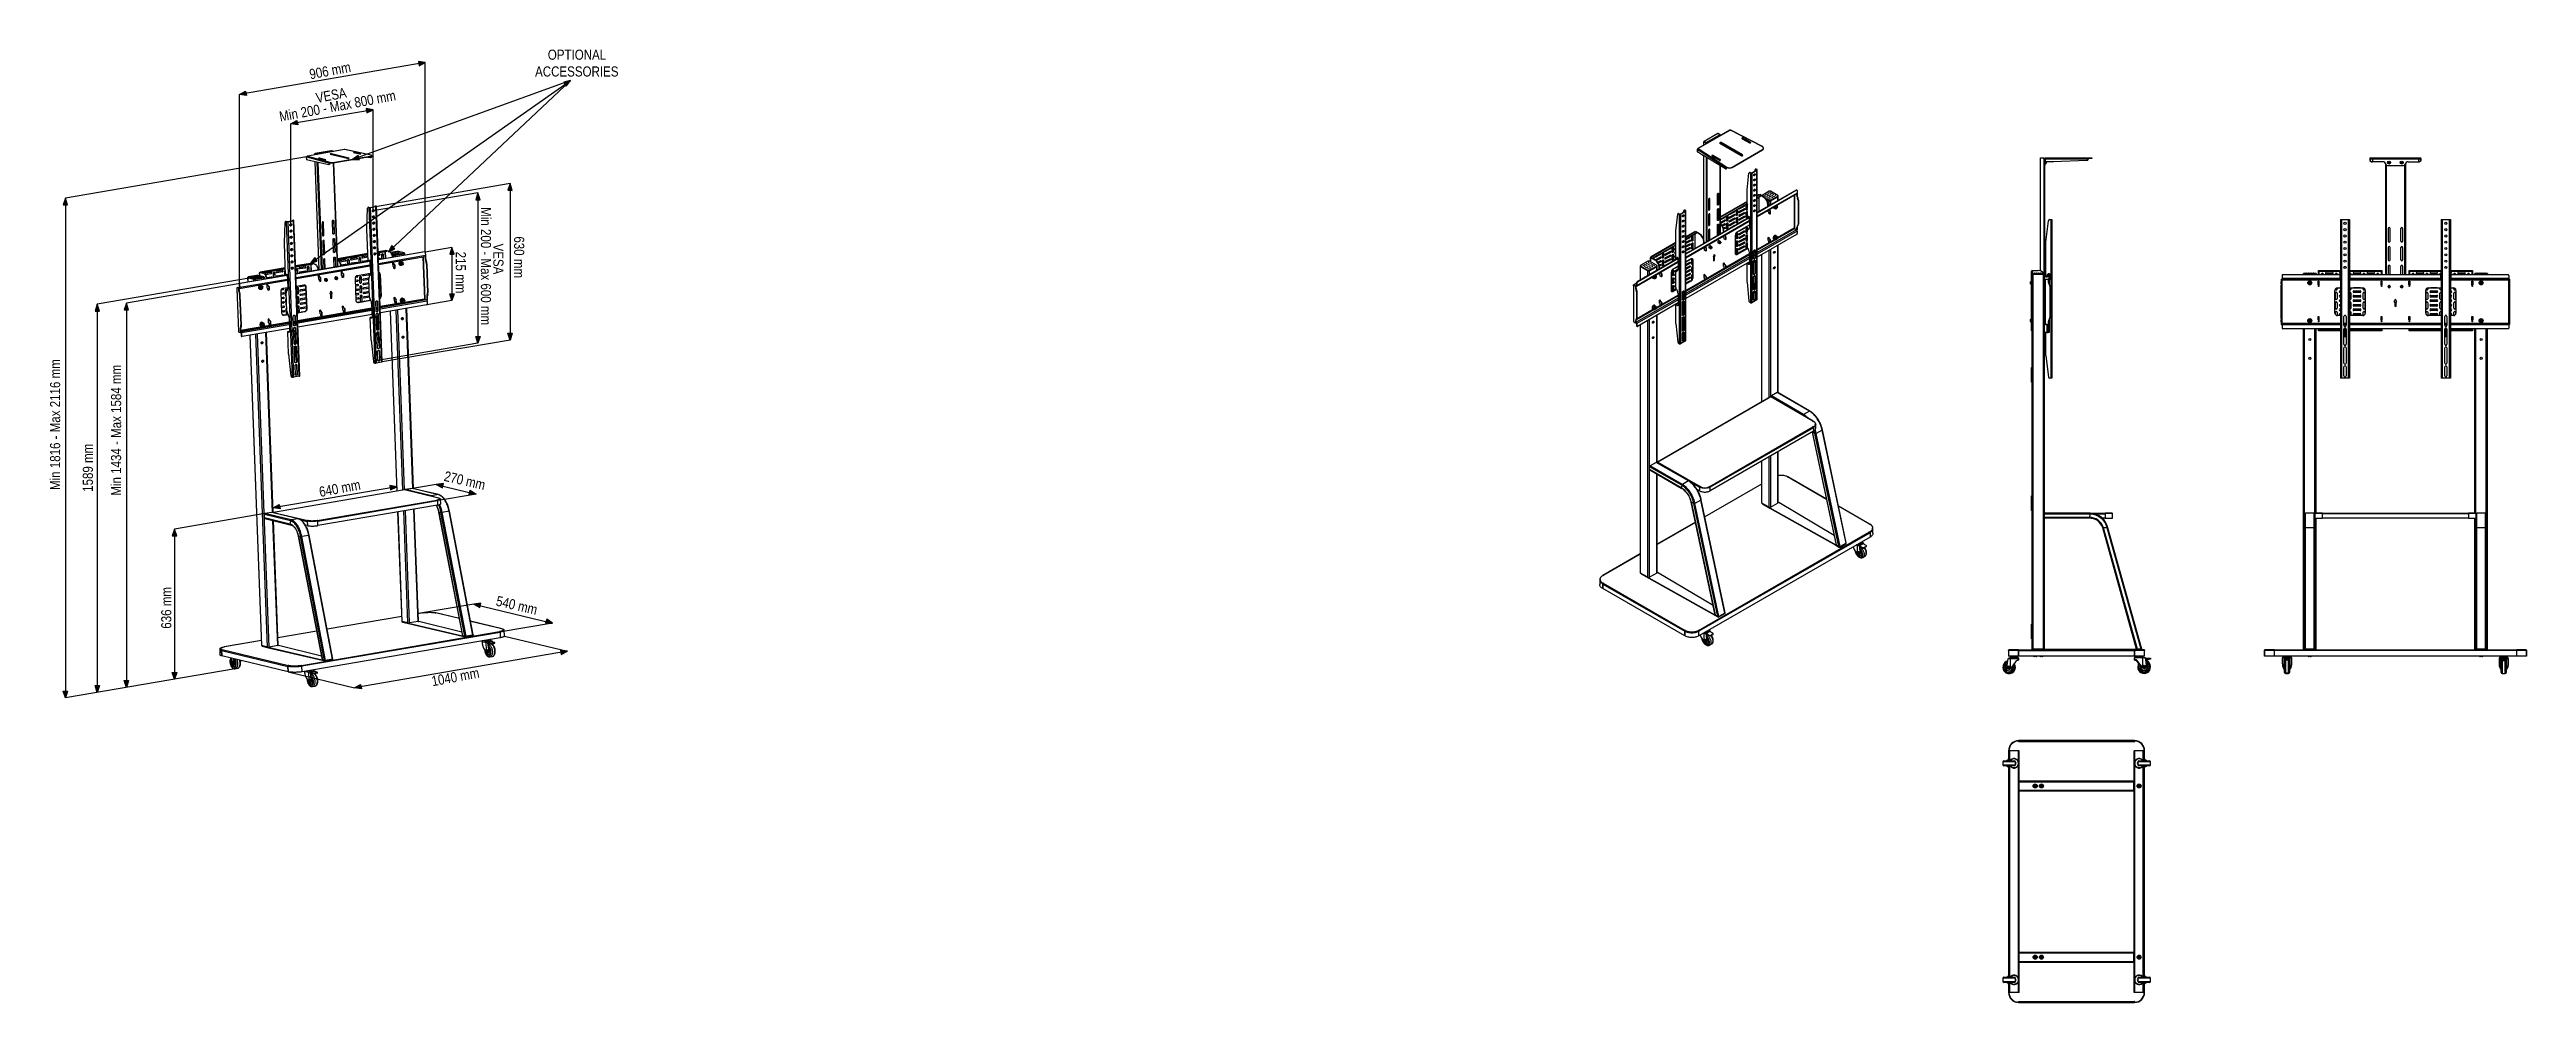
# Model space of a CAD drawing. Header units: millimetres. Extents: x -3222 to 6609, y -2907 to 878.
import ezdxf

# ---------------------------------------------------------------- set-up
doc = ezdxf.new("R2010")
doc.units = ezdxf.units.MM
doc.styles.add('style1', font='ARIALN.TTF')

msp = doc.modelspace()

# ---------------------------------------------------------------- texts
at = {"style": 'style1'}
for s, rotation, p in [('906 mm', 10.52558, (-2186.2, 759.7)), ('Min 200 - Max 800 mm', 10.52558, (-2305.7, 591.7)), ('VESA', 10.52558, (-2160.6, 665.9)), ('Min 200 - Max 600 mm', 270, (-1509.6, 252.2)), ('VESA', 270, (-1460.4, 107.6)), ('630 mm', 270, (-1377.8, 136.1)), ('215 mm', 270, (-1609.2, 75.5)), ('Min 1816 - Max 2116 mm', 90, (-3179.5, -871.3)), ('Min 1434 - Max 1584 mm', 90, (-2937.5, -893.7)), ('1589 mm', 90, (-3049.8, -878.5)), ('640 mm', 10.52558, (-2147.6, -899)), ('270 mm', 346.97269, (-1659, -834.3)), ('636 mm', 90, (-2738.3, -1422.2)), ('540 mm', 346.97269, (-1452.4, -1329.8)), ('1040 mm', 10.52558, (-1701.3, -1650.7))]:
    msp.add_text(s, height=40, rotation=rotation, dxfattribs=at).set_placement(p)
at = {"insert": (-1315.5, 877.7), "char_height": 40, "attachment_point": 1, "style": 'style1'}
msp.add_mtext_dynamic_manual_height_columns('\\pi71.33525;OPTIONAL \\P\\pi20.88505;ACCESSORIES', width=370.365, gutter_width=3742.6, heights=[0], dxfattribs=at)

# ---------------------------------------------------------------- hatches: boundary and pattern name
h = msp.add_hatch(color=256)
h.dxf.hatch_style = 1
h.paths.add_polyline_path([(-1730.3, 826.4), (-1758, 830.6), (-1755.3, 813.3)])
h = msp.add_hatch(color=256)
h.dxf.hatch_style = 1
h.paths.add_polyline_path([(-2440, 695.8), (-2443.3, 713), (-2468, 699.7)])
h = msp.add_hatch(color=256)
h.dxf.hatch_style = 1
h.paths.add_polyline_path([(-1153.6, 755.3), (-1180.6, 748), (-1171.2, 733.2)])
h = msp.add_hatch(color=256)
h.dxf.hatch_style = 1
h.paths.add_polyline_path([(-2236.6, 579.2), (-2239.9, 596.3), (-2264.6, 583)])
h = msp.add_hatch(color=256)
h.dxf.hatch_style = 1
h.paths.add_polyline_path([(-1937, 639.3), (-1964.7, 643.4), (-1962, 626.2)])
h = msp.add_hatch(color=256)
h.dxf.hatch_style = 1
h.paths.add_polyline_path([(-2018.9, 440.9), (-1990.9, 441), (-1996.2, 457.6)])
h = msp.add_hatch(color=256)
h.dxf.hatch_style = 1
h.paths.add_polyline_path([(-1521.4, 308.4), (-1530, 281.7), (-1512.6, 281.6)])
h = msp.add_hatch(color=256)
h.dxf.hatch_style = 1
h.paths.add_polyline_path([(-1393.8, 345.7), (-1402.5, 319.1), (-1385, 318.9)])
h = msp.add_hatch(color=256)
h.dxf.hatch_style = 1
h.paths.add_polyline_path([(-3158.7, 287.6), (-3167.4, 261), (-3149.9, 260.8)])
h = msp.add_hatch(color=256)
h.dxf.hatch_style = 1
h.paths.add_polyline_path([(-1876.1, 75.1), (-1850.8, 87.1), (-1862.7, 99.9)])
h = msp.add_hatch(color=256)
h.dxf.hatch_style = 1
h.paths.add_polyline_path([(-2185.9, 29.3), (-2159.2, 37.8), (-2169.2, 52.1)])
h = msp.add_hatch(color=256)
h.dxf.hatch_style = 1
h.paths.add_polyline_path([(-1624.6, 92), (-1633.2, 65.3), (-1615.8, 65.2)])
h = msp.add_hatch(color=256)
h.dxf.hatch_style = 1
h.paths.add_polyline_path([(-1615.8, -92.4), (-1633.2, -92.5), (-1624.6, -119.2)])
h = msp.add_hatch(color=256)
h.dxf.hatch_style = 1
h.paths.add_polyline_path([(-3032.5, -133.7), (-3041.1, -160.4), (-3023.6, -160.5)])
h = msp.add_hatch(color=256)
h.dxf.hatch_style = 1
h.paths.add_polyline_path([(-2916.7, -129.1), (-2925.3, -155.7), (-2907.8, -155.9)])
h = msp.add_hatch(color=256)
h.dxf.hatch_style = 1
h.paths.add_polyline_path([(-1512.6, -261.4), (-1530, -261.5), (-1521.4, -288.2)])
h = msp.add_hatch(color=256)
h.dxf.hatch_style = 1
h.paths.add_polyline_path([(-1385, -248.7), (-1402.5, -248.8), (-1393.8, -275.5)])
h = msp.add_hatch(color=256)
h.dxf.hatch_style = 1
h.paths.add_polyline_path([(-1843.5, -858), (-1871.2, -853.8), (-1868.5, -871.1)])
h = msp.add_hatch(color=256)
h.dxf.hatch_style = 1
h.paths.add_polyline_path([(-1686.8, -849), (-1662.5, -862.9), (-1658.8, -845.8)])
h = msp.add_hatch(color=256)
h.dxf.hatch_style = 1
h.paths.add_polyline_path([(-1552.7, -872.2), (-1556.6, -889.2), (-1528.7, -887.1)])
h = msp.add_hatch(color=256)
h.dxf.hatch_style = 1
h.paths.add_polyline_path([(-2306.7, -946.2), (-2310, -929), (-2334.6, -942.3)])
h = msp.add_hatch(color=256)
h.dxf.hatch_style = 1
h.paths.add_polyline_path([(-2725.8, -1026.8), (-2734.4, -1053.5), (-2716.9, -1053.6)])
h = msp.add_hatch(color=256)
h.dxf.hatch_style = 1
h.paths.add_polyline_path([(-1538.2, -1324.5), (-1513.9, -1338.4), (-1510.2, -1321.3)])
h = msp.add_hatch(color=256)
h.dxf.hatch_style = 1
h.paths.add_polyline_path([(-1225.5, -1399.8), (-1248.5, -1383.9), (-1253.7, -1400.6)])
h = msp.add_hatch(color=256)
h.dxf.hatch_style = 1
h.paths.add_polyline_path([(-1166.6, -1511.5), (-1194.3, -1507.3), (-1191.6, -1524.6)])
h = msp.add_hatch(color=256)
h.dxf.hatch_style = 1
h.paths.add_polyline_path([(-3149.9, -1669.8), (-3167.4, -1669.9), (-3158.7, -1696.6)])
h = msp.add_hatch(color=256)
h.dxf.hatch_style = 1
h.paths.add_polyline_path([(-3023.6, -1648.1), (-3041.1, -1648.3), (-3032.5, -1674.9)])
h = msp.add_hatch(color=256)
h.dxf.hatch_style = 1
h.paths.add_polyline_path([(-2907.8, -1628.2), (-2925.3, -1628.4), (-2916.7, -1655)])
h = msp.add_hatch(color=256)
h.dxf.hatch_style = 1
h.paths.add_polyline_path([(-2716.9, -1595.4), (-2734.4, -1595.6), (-2725.8, -1622.2)])
h = msp.add_hatch(color=256)
h.dxf.hatch_style = 1
h.paths.add_polyline_path([(-1983.7, -1660.5), (-1987, -1643.3), (-2011.6, -1656.7)])

# ---------------------------------------------------------------- linework, layer by layer
at = {"color": 0, "linetype": 'Continuous', "lineweight": 25}
for p, q in [((-1730.3, 826.4), (-2468, 699.7)), ((-1937, 639.3), (-2264.6, 583)), ((-2202.5, 451.9), (-3158.7, 287.6)), ((-2202.6, 451.9), (-2201.7, 451.7)), ((-2202.6, 451.9), (-2202.2, 440.5)), ((-2202.2, 440.5), (-2201.3, 440.3)), ((-2201.7, 451.7), (-2201.3, 440.3)), ((-2201.6, 451.3), (-2201.2, 440.3)), ((-2201.6, 451.3), (-2201.5, 451.3)), ((-2201.2, 440.3), (-2201.3, 440.3)), ((-2185.1, 435.9), (-2201.2, 440.3)), ((-2200.9, 451.9), (-2111.2, 427.2)), ((-2052, 480.5), (-2198.5, 455.3)), ((-2198.5, 455.2), (-2108.8, 430.5)), ((-2051.3, 480.5), (-2198.4, 455.3)), ((-2113.5, 420.8), (-2184.4, 435.7)), ((-2168.4, 464.9), (-2167.1, 465.1)), ((-2168.3, 460.5), (-2168.4, 464.9)), ((-2168.4, 464.9), (-2161.4, 463.2)), ((-2151, 3), (-2167.2, 432.1)), ((-2167.1, 465.1), (-2160.1, 463.4)), ((-2104.3, 475.9), (-2167, 465.1)), ((-2160.3, 463.5), (-2167, 465.1)), ((-2167, 465.1), (-2167, 465.1)), ((-2161.4, 463.2), (-2160.1, 463.4)), ((-2160.3, 463.5), (-2160.3, 463.4)), ((-2160.3, 463), (-2160.2, 461.9)), ((-2160.2, 461.9), (-2160.3, 461.9)), ((-2160.2, 430.6), (-2144.1, 4.2)), ((-2098, 474.1), (-2159.2, 463.5)), ((-2159.2, 463.5), (-2159.2, 462)), ((-2156.3, 429.8), (-2140.3, 4.8)), ((-2154.2, 445.1), (-2131.3, 439.6)), ((-2150.3, 444.8), (-2150.1, 444.1)), ((-2149.4, 444.7), (-2149.2, 443.9)), ((-2126, 440.5), (-2148.9, 446.1)), ((-2148.9, 444.6), (-2148.9, 446.1)), ((-2148.9, 444.6), (-2127.8, 439.5)), ((-2148.7, 444.6), (-2148.4, 443.7)), ((-2148.5, 444.5), (-2148.2, 443.7)), ((-2126, 439.8), (-2126, 440.5)), ((-2113, 420.8), (-2111.7, 421)), ((-2110, 427.4), (-2111.2, 427.2)), ((-2111.2, 427.2), (-2111.1, 425)), ((-2111.1, 425), (-2109.9, 425.2)), ((-2110, 427.4), (-2109.9, 425.2)), ((-2108.8, 430.5), (-2108.7, 430.5)), ((-2108.7, 429), (-2108.8, 430.5)), ((-2108.6, 429), (-2108.7, 430.5)), ((-2108.7, 429), (-2108.6, 429)), ((-2107.5, 462.6), (-2038.8, 446.1)), ((-2097.5, 474.3), (-2104.3, 475.9)), ((-2102.9, 476.1), (-2104.2, 475.9)), ((-2104.2, 475.9), (-2104.2, 475.9)), ((-2097.2, 474.2), (-2104.2, 475.9)), ((-2095.9, 474.4), (-2102.9, 476.1)), ((-2033.5, 447), (-2102.2, 463.5)), ((-2102.1, 462.1), (-2102.2, 463.5)), ((-2102.1, 462.1), (-2035.3, 445.9)), ((-2097.5, 474.3), (-2097.5, 473.1)), ((-2095.9, 474.4), (-2097.2, 474.2)), ((-2079.2, 15.3), (-2094.8, 428.2)), ((-2078.1, 15.5), (-2093.6, 428.3)), ((-2088.8, 430.4), (-1949.2, 454.4)), ((-2088.8, 430.4), (-2088.7, 428.9)), ((-2088.7, 458.1), (-2087.9, 458.6)), ((-2088.7, 428.9), (-1949.1, 452.9)), ((-1946.3, 458.4), (-2051, 480.5)), ((-1945.6, 458.4), (-2050, 480.5)), ((-2033.5, 446.3), (-2033.5, 447)), ((-2015, 469.1), (-1992.1, 463.5)), ((-1986.8, 464.5), (-2009.7, 470)), ((-2009.6, 468.5), (-2009.7, 470)), ((-2009.6, 468.5), (-1988.5, 463.4)), ((-1986.7, 463.7), (-1986.8, 464.5)), ((-1959.5, 451.1), (-1947.7, 449.3)), ((-1949.1, 452.9), (-1949.2, 454.4)), ((-1947.1, 449.3), (-1945.9, 449.5)), ((-1946.2, 458.4), (-1946.3, 458.4)), ((-1944.9, 453.5), (-1945, 453.9)), ((-1944.9, 453.5), (-1943.8, 453.8)), ((-1943.8, 453.8), (-1943.8, 454.5)), ((-1943.1, 455.4), (-1943.2, 456.8)), ((-1521.4, 308.4), (-1937, 238)), ((-1393.8, 345.7), (-1928.2, 253.9)), ((-2277.8, 194.8), (-2254.9, 198.7)), ((-2276.6, 194.5), (-2253.7, 198.4)), ((-2255.4, 200.1), (-2257.1, 199.8)), ((-2254.8, 200.1), (-2256.4, 199.8)), ((-2254.4, 199.3), (-2256.4, 199.8)), ((-2254.9, 198.7), (-2253.7, 198.4)), ((-2252.7, 199.6), (-2254.8, 200.1)), ((-2254.4, 199.3), (-2252.7, 199.6)), ((-2254.4, 199.3), (-2254.3, 198.8)), ((-2230.4, -419.2), (-2253.7, 198.4)), ((-2228.7, -418.5), (-2252, 199.1)), ((-2097.3, 147.9), (-2099.1, 196.9)), ((-2094.3, 198.1), (-2093.4, 197.9)), ((-2094.3, 198.1), (-2092.4, 149.1)), ((-2093.4, 197.9), (-2091.5, 148.9)), ((-1962.1, 165.1), (-1959.3, 247.6)), ((-1955.7, 251.6), (-1957.3, 251.3)), ((-1955, 251.5), (-1956.6, 251.3)), ((-1956.6, 251.3), (-1954.6, 250.8)), ((-1955, 251.5), (-1952.9, 251)), ((-1952.9, 251), (-1954.6, 250.8)), ((-1954.6, 250.8), (-1931.3, -366.9)), ((-1950.2, 251.1), (-1927.2, 255)), ((-1950.2, 251.1), (-1949, 250.8)), ((-1949, 250.8), (-1926.1, 254.7)), ((-1949, 250.8), (-1925.7, -366.9)), ((-1927.8, 256.3), (-1929.4, 256.1)), ((-1927.1, 256.3), (-1928.8, 256)), ((-1926.7, 255.5), (-1928.8, 256)), ((-1927.2, 255), (-1926.1, 254.7)), ((-1925.1, 255.8), (-1927.1, 256.3)), ((-1926.7, 255.5), (-1925.1, 255.8)), ((-1926.7, 255.5), (-1926.7, 255.1)), ((-1902.8, -362.9), (-1926.1, 254.7)), ((-1901.1, -362.2), (-1924.4, 255.4)), ((-2289.8, 108.9), (-2286.9, 191.4)), ((-2284.9, -20), (-2289.8, 108.9)), ((-2283.3, 195.3), (-2284.9, 195)), ((-2282.6, 195.3), (-2284.3, 195)), ((-2284.3, 195), (-2282.2, 194.5)), ((-2282.6, 195.3), (-2280.6, 194.8)), ((-2280.6, 194.8), (-2282.2, 194.5)), ((-2282.2, 194.5), (-2258.9, -423.2)), ((-2277.8, 194.8), (-2276.6, 194.5)), ((-2276.6, 194.5), (-2253.3, -423.1)), ((-2261.9, 112.4), (-2261.6, 104.9)), ((-2261.3, 130.5), (-2261.1, 135.9)), ((-2140.1, 189.9), (-2138.2, 140.9)), ((-2137.3, 116.4), (-2135.4, 67.4)), ((-2135.2, 191.1), (-2134.3, 190.9)), ((-2133.4, 142.1), (-2135.2, 191.1)), ((-2132.5, 141.9), (-2134.3, 190.9)), ((-2133.4, 142.1), (-2132.5, 141.9)), ((-2132.5, 117.6), (-2131.5, 117.4)), ((-2130.6, 68.6), (-2132.5, 117.6)), ((-2129.7, 68.3), (-2131.5, 117.4)), ((-2094.5, 74.4), (-2096.3, 123.4)), ((-2092.4, 149.1), (-2091.5, 148.9)), ((-2091.5, 124.6), (-2090.6, 124.4)), ((-2091.5, 124.6), (-2089.7, 75.6)), ((-2090.6, 124.4), (-2088.7, 75.4)), ((-1957.3, 36.3), (-1962.1, 165.1)), ((-1934.2, 168.7), (-1934, 161.1)), ((-1933.7, 186.8), (-1933.5, 192.2)), ((-1933.3, 144.2), (-1933, 136.6)), ((-1932.4, 119.7), (-1932.1, 112.1)), ((-2286.1, 11.5), (-2385.3, -5.6)), ((-2385.1, -5.6), (-2286.1, 11.4)), ((-2381.7, -7.2), (-2286, 9.3)), ((-2378.3, -8.1), (-2285.9, 7.8)), ((-2318.5, -2.5), (-2298, 1.1)), ((-2261.1, 12.1), (-2258.1, 12.6)), ((-2261, 7.4), (-2257.9, 7.9)), ((-2260.9, 87.9), (-2260.7, 80.3)), ((-2260, 63.4), (-2259.7, 55.8)), ((-2259.7, 13.8), (-2258.2, 14.1)), ((-2259.1, 38.9), (-2258.8, 31.3)), ((-2258.2, 14.4), (-2257.9, 6.8)), ((-2185.8, 28.7), (-2245.2, 18.5)), ((-2245.2, 18.4), (-2185.2, 28.7)), ((-2245.1, 16.3), (-2178.4, 27.8)), ((-2245, 14.8), (-2178.3, 26.3)), ((-1951.9, 37.2), (-2244, -13)), ((-1950.9, 36.9), (-2244, -13.4)), ((-1950.3, 21.7), (-2243.4, -28.6)), ((-2243.3, -31.7), (-1949.2, 18.8)), ((-2242.5, -12.7), (-2243.1, 5.5)), ((-2237.8, 6.4), (-2238.7, 6.6)), ((-2238.7, 6.6), (-2238, -11.9)), ((-2237.8, 6.4), (-2237.1, -11.8)), ((-2229, 6.8), (-2229.4, 6.8)), ((-2208.5, 10.4), (-2229, 6.8)), ((-2228.1, 6.6), (-2229, 6.8)), ((-2228.4, 13), (-2207.9, 16.5)), ((-2207.7, 10.2), (-2228.1, 6.6)), ((-2207.7, 10.2), (-2208.5, 10.4)), ((-2197.4, -5), (-2198.1, 13.2)), ((-2192.8, 14.1), (-2193.6, 14.4)), ((-2193.6, 14.4), (-2192.9, -4.2)), ((-2192.8, 14.1), (-2192.1, -4.1)), ((-2185.3, 25.1), (-2184.3, -2.7)), ((-2183.2, 25.3), (-2183.1, 25.5)), ((-2182.2, -2.4), (-2183.2, 25.3)), ((-2182.9, 28.4), (-2182.9, 28.5)), ((-2181.6, 28.5), (-2182.9, 28.5)), ((-2182.9, 28.4), (-2178.7, 26.7)), ((-2170, 25.8), (-2182.8, 28.9)), ((-2168.7, 26), (-2181.6, 29.1)), ((-2178.3, 26.3), (-2178.4, 27.8)), ((-2170, 25.8), (-2168.7, 26)), ((-2134.5, 42.8), (-2133.1, 6.1)), ((-2130.6, 68.6), (-2129.7, 68.3)), ((-2129.7, 44), (-2128.8, 43.8)), ((-2128.3, 6.9), (-2129.7, 44)), ((-2127.4, 7.1), (-2128.8, 43.8)), ((-2092.2, 13.1), (-2093.6, 49.9)), ((-2093.2, 41.1), (-2093, 41.3)), ((-2092.9, 44.3), (-2091.6, 44.5)), ((-2092.9, 44.3), (-2088.4, 43.3)), ((-2091.6, 44.5), (-2088.5, 43.8)), ((-2091.3, 44.5), (-2088.5, 43.8)), ((-2091.3, 44.5), (-2091.3, 44.5)), ((-2088.5, 45.4), (-2090.5, 45.1)), ((-2090.4, 45), (-2088.5, 45.3)), ((-2089.7, 75.6), (-2088.7, 75.4)), ((-2088.7, 51.1), (-2087.8, 50.9)), ((-2088.7, 51.1), (-2087.3, 13.9)), ((-2087.8, 50.9), (-2086.4, 14.1)), ((-1958.5, 67.7), (-2079.3, 47)), ((-2079.3, 46.9), (-1958.5, 67.7)), ((-2079.2, 44.8), (-1958.4, 65.5)), ((-2079.1, 43.3), (-1958.3, 64.1)), ((-2079.1, 41.5), (-2078.8, 41.5)), ((-2079, 41.4), (-2078.8, 41.5)), ((-2069.4, 34.3), (-2069.8, 34.2)), ((-2048.9, 37.8), (-2069.4, 34.3)), ((-2068.5, 34.1), (-2069.4, 34.3)), ((-2068.7, 40.4), (-2048.3, 44)), ((-2048, 37.6), (-2068.5, 34.1)), ((-2065.1, 23.3), (-2047.6, 26.3)), ((-2048, 37.6), (-2048.9, 37.8)), ((-2037.8, 22.4), (-2038.5, 40.7)), ((-2033.1, 41.6), (-2034, 41.8)), ((-2034, 41.8), (-2033.3, 23.2)), ((-2033.1, 41.6), (-2032.5, 23.4)), ((-2024.3, 42), (-2024.8, 42)), ((-2003.8, 45.5), (-2024.3, 42)), ((-2023.5, 41.8), (-2024.3, 42)), ((-2023.7, 48.2), (-2003.2, 51.7)), ((-2003, 45.3), (-2023.5, 41.8)), ((-2023, 30.5), (-2002.6, 34)), ((-2003, 45.3), (-2003.8, 45.5)), ((-1992.7, 30.2), (-1993.4, 48.4)), ((-1988.1, 49.3), (-1988.9, 49.5)), ((-1988.9, 49.5), (-1988.2, 30.9)), ((-1988.1, 49.3), (-1987.4, 31.1)), ((-1979.3, 49.7), (-1979.7, 49.7)), ((-1958.8, 53.3), (-1979.3, 49.7)), ((-1978.4, 49.5), (-1979.3, 49.7)), ((-1978.7, 55.9), (-1958.2, 59.4)), ((-1957.9, 53.1), (-1978.4, 49.5)), ((-1978, 38.3), (-1957.5, 41.8)), ((-1957.9, 53.6), (-1958.8, 53.3)), ((-1957.9, 53.1), (-1958.8, 53.3)), ((-1954.5, 38.7), (-1954.5, 36.7)), ((-1954.5, 38.7), (-1954.5, 36.7)), ((-1952.9, 40.6), (-1953.6, 40.5)), ((-1950.5, 39.6), (-1953.4, 40.3)), ((-1952.6, 40.6), (-1953.3, 40.5)), ((-1953.3, 40.5), (-1950.4, 39.8)), ((-1952.9, 37), (-1952.9, 37.2)), ((-1952.7, 37.5), (-1951.1, 37.1)), ((-1952.2, 37.3), (-1952.7, 37.2)), ((-1952.7, 37.2), (-1952.7, 37.1)), ((-1949.7, 39.9), (-1952.6, 40.6)), ((-1949.7, 39.9), (-1952.6, 40.6)), ((-1952.6, 37.3), (-1950.9, 36.9)), ((-1952.6, 37.3), (-1952.6, 37.3)), ((-1950.8, 36.7), (-1950.2, 19.6)), ((-1950.8, 36.7), (-1950.2, 19.6)), ((-1949.7, 39.9), (-1950.4, 39.8)), ((-1950.2, 19.6), (-1948.6, 19.2)), ((-1950.1, 19.4), (-1948.4, 19)), ((-1948.6, 19.2), (-1949.3, 37.4)), ((-1949.2, 18.6), (-1948.1, -11.1)), ((-1948.4, 37.5), (-1949, 37.4)), ((-1949, 37.4), (-1948.3, 19)), ((-1948.7, 19.1), (-1949, 19.1)), ((-1948, 18.9), (-1948.9, 19.1)), ((-1948.7, 19.1), (-1948.9, 19.1)), ((-1947.7, 19.1), (-1948.4, 37.5)), ((-1947.6, 19.2), (-1948.3, 37.5)), ((-1947.7, 19.1), (-1948.3, 19)), ((-1948.1, 19.1), (-1948, 18.9)), ((-1933.5, 68.3), (-1930.5, 68.9)), ((-1933.4, 63.7), (-1930.3, 64.2)), ((-1932, 70.1), (-1930.5, 70.3)), ((-1931.5, 95.2), (-1931.2, 87.6)), ((-1930.5, 70.7), (-1930.3, 63.1)), ((-1891.1, 79.3), (-1917.6, 74.8)), ((-1917.6, 74.7), (-1890.4, 79.3)), ((-1917.5, 72.6), (-1883.6, 78.4)), ((-1917.4, 71.1), (-1883.5, 76.9)), ((-1917.2, 66.5), (-1913.1, 67.2)), ((-1913.7, 61), (-1917, 60.4)), ((-1912.9, 60.8), (-1917, 60.1)), ((-1916.6, 48.8), (-1912.5, 49.5)), ((-1734, 74.6), (-1916.4, 43.3)), ((-1732.8, 74.3), (-1916.4, 42.8)), ((-1729.8, 59.6), (-1915.8, 27.6)), ((-1915.7, 24.5), (-1731.4, 56.2)), ((-1912.9, 60.8), (-1913.7, 61)), ((-1902.6, 45.7), (-1903.3, 63.9)), ((-1898, 64.8), (-1898.9, 65)), ((-1898.9, 65), (-1898.2, 46.4)), ((-1898, 64.8), (-1897.3, 46.6)), ((-1890.5, 75.7), (-1889.5, 47.9)), ((-1888.5, 76), (-1888.3, 76.1)), ((-1887.4, 48.3), (-1888.5, 76)), ((-1886.8, 79.7), (-1888, 79.5)), ((-1888, 79.5), (-1883.6, 78.4)), ((-1888, 79.4), (-1888, 79.5)), ((-1875.2, 76.4), (-1888, 79.5)), ((-1874, 76.6), (-1886.8, 79.7)), ((-1883.5, 76.9), (-1883.6, 78.4)), ((-1875.2, 76.4), (-1874, 76.6)), ((-1843, 76.3), (-1867.1, 72.1)), ((-1863.2, 66.3), (-1853.8, 64.1)), ((-1854.6, 63), (-1862.5, 64.9)), ((-1861.8, 63.2), (-1854.5, 61.5)), ((-1854.2, 61.4), (-1861.8, 63.2)), ((-1858.8, 31.2), (-1856.3, 31.6)), ((-1858.2, 16), (-1858.8, 31.2)), ((-1858.6, 26.7), (-1857.9, 26.9)), ((-1857, 25.2), (-1858.2, 25)), ((-1852.7, 23.7), (-1858.2, 25)), ((-1858.2, 16.2), (-1857.3, 16)), ((-1857.6, 16.1), (-1858.2, 16)), ((-1857.9, 26.9), (-1858.1, 31.3)), ((-1857.5, 31.4), (-1857.2, 25.3)), ((-1857.3, 16), (-1857.1, 11.6)), ((-1851.5, 23.9), (-1857, 25.2)), ((-1856.3, 31.6), (-1856.1, 25)), ((-1856.2, 9.9), (-1852.2, 8.9)), ((-1853.8, 64.1), (-1854.6, 63)), ((-1854.5, 61.5), (-1854.6, 63)), ((-1853.9, 54), (-1854.2, 61.4)), ((-1852.7, 23.7), (-1851.5, 23.9)), ((-1852, 8.9), (-1850.7, 9.2)), ((-1850.6, 22.2), (-1851.8, 22)), ((-1851.4, 10.2), (-1851.8, 22)), ((-1851.4, 10.2), (-1850.1, 10.4)), ((-1850.1, 10.4), (-1850.6, 22.2)), ((-1848, 64.1), (-1815.5, 69.7)), ((-1848, 64.1), (-1847.4, 63)), ((-1814.4, 67.2), (-1847.8, 61.4)), ((-1847.6, 55.1), (-1847.8, 61.4)), ((-1814.9, 68.5), (-1847.4, 63)), ((-1847.4, 63), (-1847.3, 61.5)), ((-1847.3, 61.5), (-1814.9, 67.1)), ((-1814.5, 70.8), (-1837.2, 76.3)), ((-1833.4, 30.1), (-1829.6, 29.2)), ((-1831.4, 23.3), (-1827.6, 22.4)), ((-1830.5, 21.9), (-1829.6, 21.7)), ((-1829.6, 29.2), (-1827.2, 32.1)), ((-1829.4, 36.2), (-1825.5, 35.2)), ((-1829.4, 36.2), (-1826.7, 35.9)), ((-1825.9, 37.3), (-1826.8, 37.5)), ((-1825.5, 35.2), (-1822.2, 34.8)), ((-1821.5, 21.7), (-1824.2, 22)), ((-1823.9, 24.4), (-1823.8, 24.4)), ((-1823.4, 35.5), (-1819.5, 34.5)), ((-1822.2, 31.3), (-1821.6, 31.1)), ((-1821.4, 31.2), (-1821.5, 31.3)), ((-1817.5, 27.8), (-1819.2, 24.7)), ((-1814.9, 68.5), (-1815.5, 69.7)), ((-1814.9, 67.1), (-1814.9, 68.5)), ((-1814.1, 60.9), (-1814.4, 67.2)), ((-1812.8, 69.6), (-1813.8, 70.6)), ((-1812.6, 68), (-1812.7, 69.5)), ((-1812.2, 61.2), (-1812.4, 68)), ((-1739.7, 54.8), (-1733.4, -112.8)), ((-1730.6, -113.1), (-1737, 55.2)), ((-1732.8, 74.3), (-1734, 74.6)), ((-1732, 74.3), (-1733.2, 74.6)), ((-1731.1, 56.3), (-1730.8, 47.7)), ((-1624.6, 92), (-1731, 73.7)), ((-1730.8, 47.7), (-1729.1, 48)), ((-1730.3, 71.8), (-1729.8, 59.6)), ((-1729.8, 58.7), (-1729.5, 58.6)), ((-1729.5, 58.6), (-1729.8, 58.5)), ((-1729.5, 58.6), (-1729.1, 48)), ((-1727.6, 40.1), (-1729.2, 39.8)), ((-1729.2, 39.8), (-1727.2, 34.1)), ((-1727.6, 40.1), (-1725.6, 34.4)), ((-1727.2, 34.1), (-1725.6, 34.4)), ((-1724, 26.5), (-1725.7, 26.2)), ((-1725.7, 26.2), (-1721.4, -88.1)), ((-1724, 26.5), (-1719.7, -87.9)), ((-2422.1, -28.9), (-3032.5, -133.7)), ((-2465, -51.4), (-2916.7, -129.1)), ((-2478.1, -71.6), (-2471.8, -238.9)), ((-2477.5, -67.5), (-2475.8, -67.2)), ((-2477.5, -67.5), (-2471.6, -68.9)), ((-2471, -240.3), (-2477.4, -71)), ((-2475.8, -67.2), (-2470, -68.6)), ((-2475.4, -67.2), (-2469.9, -68.6)), ((-2475.4, -67.2), (-2475.4, -67.3)), ((-2468.1, -65.7), (-2474.6, -66.8)), ((-2468.1, -65.8), (-2474.6, -66.9)), ((-2471.6, -68.9), (-2470, -68.6)), ((-2471.6, -68.9), (-2471.2, -79.5)), ((-2471.2, -79.5), (-2469.6, -79.2)), ((-2470, -68.6), (-2469.6, -79.2)), ((-2469.9, -68.6), (-2469.2, -68.4)), ((-2469.8, -70.5), (-2469.9, -68.6)), ((-2469.9, -70.5), (-2469.8, -70.5)), ((-2469.8, -70.5), (-2469.1, -70.4)), ((-2468, -87.1), (-2469.7, -87.4)), ((-2469.7, -87.4), (-2467.6, -93.1)), ((-2469.1, -70.4), (-2469.2, -68.4)), ((-2468.6, -68.4), (-2469.2, -68.4)), ((-2468.6, -70.4), (-2276.8, -37.5)), ((-2467.4, -54.8), (-2468.5, -54.5)), ((-2468.5, -54.5), (-2468.1, -66.8)), ((-2468.1, -66.8), (-2466.9, -67)), ((-2468, -87.1), (-2466, -92.8)), ((-2467.6, -93.1), (-2466, -92.8)), ((-2467.4, -54.8), (-2466.9, -67)), ((-2277.9, -34.6), (-2466.9, -67)), ((-2279.6, -19.1), (-2466.2, -51.1)), ((-2466.2, -51.1), (-2465.1, -51.4)), ((-2278.5, -19.4), (-2465.1, -51.4)), ((-2435.3, -28.2), (-2434.7, -45.7)), ((-2435.2, -26.7), (-2435.1, -28.2)), ((-2434.1, -25.5), (-2435.1, -26.5)), ((-2411.2, -34.3), (-2434.5, -28.6)), ((-2433.9, -45.6), (-2434.5, -28.6)), ((-2434.2, -27.2), (-2433.4, -26.1)), ((-2411.6, -32.7), (-2434.2, -27.2)), ((-2434.2, -27.2), (-2434.2, -28.7)), ((-2434.2, -28.7), (-2411.5, -34.2)), ((-2433.4, -26.1), (-2410.8, -31.6)), ((-2400, -19.4), (-2432.4, -25)), ((-2410.8, -31.6), (-2411.6, -32.7)), ((-2411.5, -34.2), (-2411.6, -32.7)), ((-2410.9, -41.6), (-2411.2, -34.3)), ((-2404.9, -31.6), (-2372.5, -26)), ((-2404.9, -31.6), (-2404.3, -32.7)), ((-2371.3, -28.5), (-2404.8, -34.2)), ((-2404.5, -40.5), (-2404.8, -34.2)), ((-2371.9, -27.1), (-2404.3, -32.7)), ((-2404.3, -34.2), (-2371.8, -28.6)), ((-2404.3, -32.7), (-2404.3, -34.2)), ((-2371.5, -24.8), (-2394.1, -19.4)), ((-2389.8, -63.5), (-2386, -64.4)), ((-2389.5, -70.9), (-2385.7, -71.8)), ((-2388.6, -10), (-2388.2, -20.8)), ((-2387.7, -20.9), (-2388.1, -9.8)), ((-2387.6, -6.3), (-2386.4, -6.1)), ((-2387.6, -6.3), (-2374.8, -9.4)), ((-2387.5, -73.7), (-2386.6, -74)), ((-2384.1, -73.6), (-2387.1, -72.2)), ((-2386.4, -6.1), (-2373.6, -9.2)), ((-2386.1, -6.1), (-2381.7, -7.2)), ((-2386.1, -6.1), (-2386.1, -6.2)), ((-2386, -64.4), (-2383, -62.2)), ((-2384.6, -58.9), (-2380.8, -59.8)), ((-2384.1, -73.6), (-2380.2, -74.6)), ((-2382.8, -58.4), (-2383.7, -58.2)), ((-2380.2, -74.6), (-2382.6, -73.3)), ((-2381.7, -7.2), (-2381.7, -7.2)), ((-2380.8, -59.8), (-2377.7, -61.3)), ((-2380.8, -71.2), (-2380.8, -71.2)), ((-2379.4, -64.4), (-2378.5, -64.5)), ((-2375, -70), (-2377.3, -72.3)), ((-2374.8, -9.4), (-2373.6, -9.2)), ((-2372.5, -26), (-2371.9, -27.1)), ((-2371.8, -28.6), (-2371.9, -27.1)), ((-2371.1, -34.8), (-2371.3, -28.5)), ((-2369.8, -26), (-2370.8, -25.1)), ((-2369.6, -27.7), (-2369.7, -26.2)), ((-2369.1, -34.5), (-2369.4, -27.7)), ((-2364.1, -16.4), (-2364.6, -16.4)), ((-2343.7, -12.8), (-2364.1, -16.4)), ((-2363.3, -16.6), (-2364.1, -16.4)), ((-2363.5, -10.2), (-2343.1, -6.7)), ((-2342.8, -13.1), (-2363.3, -16.6)), ((-2359.8, -27.3), (-2342.4, -24.3)), ((-2358.4, -54.6), (-2356, -54.2)), ((-2357.8, -69.8), (-2358.4, -54.6)), ((-2358.2, -59.1), (-2357.5, -58.9)), ((-2357.9, -69.6), (-2356.9, -69.8)), ((-2356.6, -60.6), (-2357.8, -60.8)), ((-2352.4, -62.2), (-2357.8, -60.8)), ((-2357.2, -69.7), (-2357.8, -69.8)), ((-2357.5, -58.9), (-2357.7, -54.5)), ((-2357.1, -54.4), (-2356.9, -60.5)), ((-2356.9, -69.8), (-2356.7, -74.2)), ((-2351.1, -61.9), (-2356.6, -60.6)), ((-2356, -54.2), (-2355.7, -60.8)), ((-2355.8, -75.9), (-2351.8, -76.9)), ((-2352.4, -62.2), (-2351.1, -61.9)), ((-2351.6, -76.9), (-2350.4, -76.7)), ((-2350.2, -63.6), (-2351.4, -63.8)), ((-2351.4, -63.8), (-2351, -75.6)), ((-2351, -75.6), (-2349.8, -75.4)), ((-2350.2, -63.6), (-2349.8, -75.4)), ((-2342.8, -13.1), (-2343.7, -12.8)), ((-2332.6, -28.2), (-2333.2, -10)), ((-2327.9, -9.1), (-2328.8, -8.9)), ((-2328.8, -8.9), (-2328.1, -27.4)), ((-2327.9, -9.1), (-2327.2, -27.3)), ((-2319.1, -8.6), (-2319.5, -8.7)), ((-2298.6, -5.1), (-2319.1, -8.6)), ((-2318.2, -8.8), (-2319.1, -8.6)), ((-2297.8, -5.3), (-2318.2, -8.8)), ((-2317.8, -20.1), (-2297.3, -16.6)), ((-2299.3, -169.5), (-2302.6, -81.3)), ((-2302.3, -88.5), (-2294.7, -87.2)), ((-2295.3, -93.3), (-2302.1, -94.5)), ((-2294.4, -93.6), (-2302.1, -94.9)), ((-2295.1, -75.9), (-2302, -77.1)), ((-2296, -75.7), (-2301.9, -76.7)), ((-2297.8, -5.3), (-2298.6, -5.1)), ((-2295.1, -75.9), (-2296, -75.7)), ((-2294.4, -93.6), (-2295.3, -93.3)), ((-2294.8, -70.1), (-2275.7, -66.8)), ((-2287.5, -20.5), (-2288.2, -2.2)), ((-2284.6, -98.3), (-2285.4, -76.8)), ((-2279.6, -161.5), (-2282.3, -88.5)), ((-2282.2, -17.5), (-2282.1, -19.5)), ((-2282.1, -17.6), (-2282.1, -19.5)), ((-2280.5, -15.6), (-2281.2, -15.7)), ((-2278.1, -16.7), (-2281, -16)), ((-2280.2, -15.6), (-2280.9, -15.7)), ((-2280.9, -15.7), (-2278, -16.4)), ((-2280.1, -75.8), (-2280.9, -75.6)), ((-2280.9, -75.6), (-2280.7, -81.7)), ((-2280.9, -82), (-2277.8, -77.1)), ((-2280.6, -19.3), (-2280.6, -19.1)), ((-2280.3, -18.8), (-2278.7, -19.2)), ((-2279.9, -19), (-2280.3, -19.1)), ((-2280.3, -19.1), (-2280.3, -19.2)), ((-2277.3, -16.3), (-2280.2, -15.6)), ((-2277.3, -16.3), (-2280.2, -15.6)), ((-2280.2, -18.9), (-2278.6, -19.3)), ((-2280.2, -18.9), (-2280.2, -18.9)), ((-2280.1, -75.8), (-2279.9, -80.4)), ((-2278.5, -19.6), (-2277.8, -36.6)), ((-2278.4, -19.6), (-2277.8, -36.7)), ((-2277.3, -16.3), (-2278, -16.4)), ((-2277.8, -36.7), (-2276.2, -37)), ((-2277.7, -36.8), (-2276, -37.2)), ((-2276.2, -37), (-2276.9, -18.9)), ((-2276.8, -37.6), (-2275.7, -67.3)), ((-2276, -18.8), (-2276.7, -18.9)), ((-2276.7, -18.9), (-2276, -37.2)), ((-2276.3, -37.2), (-2276.6, -37.2)), ((-2275.7, -37.4), (-2276.5, -37.2)), ((-2276.3, -37.2), (-2276.5, -37.2)), ((-2275.3, -37.1), (-2276, -18.8)), ((-2275.3, -37.1), (-2276, -37.2)), ((-2275.2, -37.1), (-2275.9, -18.8)), ((-2275.7, -37.2), (-2275.7, -37.4)), ((-2242.2, -61.1), (-2212.9, -56)), ((-2239.5, -90.6), (-2240.3, -69)), ((-2235, -68.1), (-2235.9, -67.9)), ((-2235.9, -67.9), (-2235.1, -89.5)), ((-2234.2, -89.7), (-2235.1, -89.5)), ((-2235, -68.1), (-2234.2, -89.7)), ((-2227.7, -4.6), (-2207.2, -1.1)), ((-2226.3, -63.7), (-2226.8, -63.8)), ((-2206.3, -60.3), (-2226.3, -63.7)), ((-2225.5, -63.9), (-2226.3, -63.7)), ((-2225.7, -81.4), (-2226.1, -81.4)), ((-2205.2, -77.9), (-2225.7, -81.4)), ((-2224.8, -81.6), (-2225.7, -81.4)), ((-2206.2, -60.6), (-2225.5, -63.9)), ((-2225.1, -75.2), (-2205.2, -71.8)), ((-2204.5, -95.5), (-2225, -99)), ((-2204.9, -78.2), (-2224.8, -81.6)), ((-2224.4, -92.9), (-2204.5, -89.5)), ((-2204.3, -95.8), (-2224.1, -99.2)), ((-2204.3, -64.4), (-2205.4, -64.2)), ((-2205.4, -64.2), (-2202.1, -152.4)), ((-2204.9, -77.8), (-2205.2, -77.9)), ((-2204.9, -77.9), (-2205.2, -77.9)), ((-2204.3, -95.5), (-2204.5, -95.5)), ((-2204.3, -95.6), (-2204.5, -95.5)), ((-2204.3, -64.4), (-2201, -152.7)), ((-2153.7, -19.5), (-2151.2, -19)), ((-2153.1, -34.7), (-2153.7, -19.5)), ((-2153.5, -23.9), (-2152.7, -23.8)), ((-2153.1, -34.4), (-2152, -34.6)), ((-2152.4, -34.5), (-2153.1, -34.7)), ((-2151.8, -25.4), (-2153, -25.7)), ((-2147.5, -27), (-2153, -25.7)), ((-2152.7, -23.8), (-2152.9, -19.3)), ((-2152.3, -19.2), (-2152.1, -25.3)), ((-2152, -34.6), (-2151.9, -39)), ((-2146.3, -26.8), (-2151.8, -25.4)), ((-2151.2, -19), (-2150.9, -25.6)), ((-2151, -40.7), (-2147, -41.7)), ((-2147.5, -27), (-2146.3, -26.8)), ((-2146.8, -41.7), (-2145.5, -41.5)), ((-2145.4, -28.4), (-2146.6, -28.7)), ((-2146.1, -40.4), (-2146.6, -28.7)), ((-2146.1, -40.4), (-2144.9, -40.2)), ((-2144.9, -40.2), (-2145.4, -28.4)), ((-2128.1, -40.7), (-2123.8, -41.8)), ((-2121.7, -33), (-2126, -32)), ((-2122.9, -40.4), (-2122.3, -40.6)), ((-2120.9, -34.7), (-2121.5, -34.6)), ((-2121, -40.5), (-2120.6, -40.2)), ((-2104.7, -81.5), (-2109.3, -92.5)), ((-2109.3, -92.5), (-2106.8, -92.1)), ((-2108, -91.8), (-2109.1, -92)), ((-2108, -91.8), (-2106.8, -92.1)), ((-2106.8, -92.1), (-2106.1, -109.7)), ((-2105.2, -82.5), (-2100.6, -90.5)), ((-2099.4, -90.8), (-2104.7, -81.5)), ((-2100.6, -90.5), (-2103, -91)), ((-2103, -91), (-2101.9, -91.2)), ((-2103, -91), (-2102.4, -108.6)), ((-2101.9, -91.2), (-2099.4, -90.8)), ((-2101.2, -108.9), (-2101.9, -91.2)), ((-2100.6, -90.5), (-2099.4, -90.8)), ((-2087.1, -33.7), (-2082.9, -34.7)), ((-2080.7, -26), (-2085, -25)), ((-2081.9, -33.4), (-2081.4, -33.5)), ((-2080, -27.7), (-2080.5, -27.6)), ((-2063.6, -4), (-2061.1, -3.6)), ((-2063, -19.2), (-2063.6, -4)), ((-2063.4, -8.4), (-2062.8, -8.3)), ((-2061.8, -10), (-2063.1, -10.2)), ((-2057.6, -11.5), (-2063.1, -10.2)), ((-2063, -19), (-2062.1, -19.2)), ((-2062.5, -19.1), (-2063, -19.2)), ((-2062.8, -8.3), (-2062.9, -3.9)), ((-2062.2, -3.8), (-2062, -9.9)), ((-2062.1, -19.2), (-2061.9, -23.6)), ((-2056.3, -11.3), (-2061.8, -10)), ((-2061.1, -3.6), (-2060.8, -10.2)), ((-2061, -25.3), (-2057, -26.2)), ((-2057.6, -11.5), (-2056.3, -11.3)), ((-2056.8, -26.2), (-2055.6, -26)), ((-2055.4, -13), (-2056.7, -13.2)), ((-2056.7, -13.2), (-2056.2, -25)), ((-2056.2, -25), (-2055, -24.8)), ((-2055.4, -13), (-2055, -24.8)), ((-2004.4, -118.9), (-2007.7, -30.7)), ((-2007.5, -37.8), (-1999.9, -36.5)), ((-2000.5, -42.7), (-2007.2, -43.9)), ((-1999.7, -42.9), (-2007.2, -44.2)), ((-2000.3, -25.3), (-2007.1, -26.4)), ((-2001.2, -25.1), (-2007, -26.1)), ((-2006.8, -55.5), (-1999.2, -54.2)), ((-1999.8, -60.4), (-2006.6, -61.5)), ((-1999, -60.6), (-2006.6, -61.9)), ((-2006.1, -73.1), (-1998.6, -71.8)), ((-1999.2, -78), (-2005.9, -79.2)), ((-1998.3, -78.2), (-2005.9, -79.5)), ((-2005.5, -90.8), (-1997.9, -89.5)), ((-1998.5, -95.7), (-2005.2, -96.8)), ((-1997.7, -95.9), (-2005.2, -97.2)), ((-2000.3, -25.3), (-2001.2, -25.1)), ((-1999.7, -42.9), (-2000.5, -42.7)), ((-1999.9, -19.5), (-1948.1, -10.6)), ((-1999, -60.6), (-1999.8, -60.4)), ((-1998.3, -78.2), (-1999.2, -78)), ((-1997.7, -95.9), (-1998.5, -95.7)), ((-1989.8, -47.7), (-1990.6, -26.1)), ((-1988.4, -84.9), (-1989.2, -63.4)), ((-1985.3, -25.2), (-1986.1, -25)), ((-1986.1, -25), (-1985.3, -46.6)), ((-1985.3, -25.2), (-1984.5, -46.8)), ((-1984.5, -46.8), (-1985.3, -46.6)), ((-1983.9, -62.5), (-1984.7, -62.3)), ((-1984.7, -62.3), (-1983.9, -83.8)), ((-1983.9, -62.5), (-1983.1, -84)), ((-1983.1, -84), (-1983.9, -83.8)), ((-1976.6, -20.8), (-1977, -20.9)), ((-1956.1, -17.3), (-1976.6, -20.8)), ((-1975.7, -21.1), (-1976.6, -20.8)), ((-1975.9, -38.5), (-1976.4, -38.5)), ((-1955.5, -35), (-1975.9, -38.5)), ((-1975.1, -38.7), (-1975.9, -38.5)), ((-1955.3, -17.5), (-1975.7, -21.1)), ((-1975.3, -56.1), (-1975.7, -56.2)), ((-1975.3, -32.3), (-1954.8, -28.8)), ((-1954.8, -52.6), (-1975.3, -56.1)), ((-1974.4, -56.3), (-1975.3, -56.1)), ((-1954.6, -35.2), (-1975.1, -38.7)), ((-1974.6, -73.8), (-1975.1, -73.8)), ((-1974.7, -50), (-1954.2, -46.5)), ((-1954.1, -70.3), (-1974.6, -73.8)), ((-1973.8, -74), (-1974.6, -73.8)), ((-1953.9, -52.8), (-1974.4, -56.3)), ((-1973.9, -91.4), (-1974.4, -91.5)), ((-1974, -67.6), (-1953.5, -64.1)), ((-1953.5, -87.9), (-1973.9, -91.4)), ((-1973.1, -91.6), (-1973.9, -91.4)), ((-1953.3, -70.5), (-1973.8, -74)), ((-1973.3, -85.3), (-1952.9, -81.8)), ((-1952.6, -88.1), (-1973.1, -91.6)), ((-1955.3, -17.5), (-1956.1, -17.3)), ((-1954.6, -34.6), (-1955.5, -35)), ((-1954.6, -35.2), (-1955.5, -35)), ((-1954.8, -28.8), (-1954.4, -28.8)), ((-1953.9, -52.3), (-1954.8, -52.6)), ((-1953.9, -52.8), (-1954.8, -52.6)), ((-1951.9, -105.2), (-1954.7, -32.2)), ((-1953.3, -69.9), (-1954.1, -70.3)), ((-1953.3, -70.5), (-1954.1, -70.3)), ((-1952.6, -87.6), (-1953.5, -87.9)), ((-1952.6, -88.1), (-1953.5, -87.9)), ((-1953.3, -25.7), (-1950.2, -20.9)), ((-1911.4, -9.7), (-1914.4, -10.2)), ((-1911.3, -10), (-1914.3, -10.5)), ((-1913.9, -21.8), (-1910.3, -21.2)), ((-1910.4, -27.2), (-1913.7, -27.8)), ((-1910.1, -27.5), (-1913.7, -28.2)), ((-1913.3, -39.4), (-1909.6, -38.8)), ((-1909.8, -44.9), (-1913, -45.4)), ((-1909.4, -45.2), (-1913, -45.8)), ((-1912.6, -57.1), (-1909, -56.5)), ((-1909.1, -62.5), (-1912.4, -63.1)), ((-1908.7, -62.8), (-1912.3, -63.4)), ((-1911.9, -74.7), (-1908.3, -74.1)), ((-1908.4, -80.2), (-1911.7, -80.7)), ((-1908.1, -80.5), (-1911.7, -81.1)), ((-1911.3, -92.4), (-1907.6, -91.7)), ((-1907.8, -97.8), (-1911, -98.4)), ((-1907.4, -98.1), (-1911, -98.7)), ((-1909.4, -13.8), (-1910.6, -13.5)), ((-1910.6, -13.5), (-1907.3, -101.7)), ((-1910.1, -27.2), (-1910.4, -27.2)), ((-1910.1, -27.3), (-1910.4, -27.2)), ((-1909.4, -44.8), (-1909.8, -44.9)), ((-1909.4, -45), (-1909.8, -44.9)), ((-1909.4, -13.8), (-1906.1, -102)), ((-1908.7, -62.4), (-1909.1, -62.5)), ((-1908.7, -62.6), (-1909.1, -62.5)), ((-1908.1, -80.1), (-1908.4, -80.2)), ((-1908.1, -80.3), (-1908.4, -80.2)), ((-1907.4, -97.7), (-1907.8, -97.8)), ((-1907.4, -97.9), (-1907.8, -97.8)), ((-1722.3, -95.5), (-1724, -100.2)), ((-1720.7, -95.2), (-1722.3, -95.5)), ((-1720.7, -95.2), (-1722.3, -100)), ((-1721.4, -88.1), (-1719.7, -87.9)), ((-2464.5, -100.7), (-2466.1, -101)), ((-2461.8, -215.3), (-2466.1, -101)), ((-2460.1, -215), (-2464.5, -100.7)), ((-2353.2, -191.9), (-2350.8, -191.5)), ((-2352.7, -207.1), (-2353.2, -191.9)), ((-2353.1, -196.3), (-2352.4, -196.2)), ((-2352.4, -196.2), (-2352.5, -191.8)), ((-2351.9, -191.9), (-2352.5, -192)), ((-2351.9, -192.2), (-2352.5, -192.3)), ((-2351.9, -191.7), (-2351.7, -197.8)), ((-2350.8, -191.5), (-2350.5, -198.1)), ((-2301.7, -106.1), (-2294, -104.8)), ((-2294.6, -111), (-2301.4, -112.2)), ((-2293.8, -111.2), (-2301.4, -112.5)), ((-2301, -123.8), (-2293.3, -122.5)), ((-2294, -128.6), (-2300.8, -129.8)), ((-2293.1, -128.8), (-2300.7, -130.2)), ((-2300.3, -141.4), (-2292.7, -140.1)), ((-2293.3, -146.3), (-2300.1, -147.5)), ((-2292.4, -146.5), (-2300.1, -147.8)), ((-2299.7, -159.1), (-2292, -157.8)), ((-2292.6, -163.9), (-2299.4, -165.1)), ((-2291.8, -164.1), (-2299.4, -165.5)), ((-2296.4, -176.3), (-2291.3, -175.4)), ((-2293.8, -111.2), (-2294.6, -111)), ((-2293.1, -128.8), (-2294, -128.6)), ((-2292.4, -146.5), (-2293.3, -146.3)), ((-2291.8, -164.1), (-2292.6, -163.9)), ((-2274.4, -174.7), (-2291.8, -177.7)), ((-2290.7, -177.9), (-2291.8, -177.7)), ((-2274.2, -175.1), (-2290.7, -177.9)), ((-2283.2, -135.6), (-2284, -114)), ((-2281.8, -172.8), (-2282.6, -151.3)), ((-2277.6, -168.8), (-2274.1, -175.3)), ((-2277.4, -169.2), (-2277.3, -171.7)), ((-2276.4, -171.9), (-2277.3, -171.7)), ((-2276.5, -170.9), (-2276.4, -171.9)), ((-2271.2, -186.3), (-2269, -243.9)), ((-2253.3, -215.9), (-2254.6, -181.6)), ((-2247.3, -180.3), (-2248.4, -180.1)), ((-2248.4, -180.1), (-2247.1, -214.4)), ((-2247.3, -180.3), (-2246, -214.7)), ((-2238.1, -127.8), (-2238.9, -106.3)), ((-2209.9, -163.6), (-2238.1, -168.4)), ((-2208.8, -163.9), (-2238.1, -168.9)), ((-2236.7, -165.1), (-2237.5, -143.5)), ((-1942.9, -148.8), (-2237, -199.3)), ((-1942.8, -151.2), (-2236.9, -201.7)), ((-1942.7, -153.7), (-2236.8, -204.2)), ((-1942.5, -158.5), (-2236.6, -209)), ((-1941.9, -173.7), (-2236, -224.2)), ((-2233.6, -105.4), (-2234.5, -105.1)), ((-2234.5, -105.1), (-2233.7, -126.7)), ((-2232.8, -126.9), (-2233.7, -126.7)), ((-2233.6, -105.4), (-2232.8, -126.9)), ((-2232.2, -142.6), (-2233.1, -142.4)), ((-2233.1, -142.4), (-2232.2, -164)), ((-2232.2, -142.6), (-2231.4, -164.2)), ((-2231.4, -164.2), (-2232.2, -164)), ((-2225, -99), (-2225.4, -99.1)), ((-2224.1, -99.2), (-2225, -99)), ((-2224.3, -116.7), (-2224.8, -116.7)), ((-2203.9, -113.2), (-2224.3, -116.7)), ((-2223.5, -116.9), (-2224.3, -116.7)), ((-2223.7, -134.3), (-2224.1, -134.4)), ((-2223.7, -110.5), (-2203.8, -107.1)), ((-2203.2, -130.8), (-2223.7, -134.3)), ((-2222.8, -134.5), (-2223.7, -134.3)), ((-2203.6, -113.5), (-2223.5, -116.9)), ((-2223, -152), (-2223.5, -152)), ((-2223.1, -128.2), (-2203.2, -124.7)), ((-2202.5, -148.5), (-2223, -152)), ((-2222.2, -152.2), (-2223, -152)), ((-2202.9, -131.1), (-2222.8, -134.5)), ((-2222.4, -145.8), (-2202.5, -142.4)), ((-2202.3, -148.8), (-2222.2, -152.2)), ((-2221.7, -163.5), (-2204.9, -160.6)), ((-2208.8, -163.9), (-2209.9, -163.6)), ((-2203.6, -113.1), (-2203.9, -113.2)), ((-2203.6, -113.2), (-2203.9, -113.2)), ((-2202.9, -130.7), (-2203.2, -130.8)), ((-2202.9, -130.9), (-2203.2, -130.8)), ((-2202.3, -148.4), (-2202.5, -148.5)), ((-2202.3, -148.5), (-2202.5, -148.5)), ((-2201, -152.7), (-2202.1, -152.4)), ((-2148.5, -156.7), (-2146, -156.3)), ((-2147.9, -171.9), (-2148.5, -156.7)), ((-2148.3, -161.2), (-2147.5, -161)), ((-2147.9, -171.6), (-2146.9, -171.9)), ((-2147.2, -171.8), (-2147.9, -171.9)), ((-2146.6, -162.7), (-2147.8, -162.9)), ((-2142.3, -164.2), (-2147.8, -162.9)), ((-2147.5, -161), (-2147.7, -156.6)), ((-2147.1, -156.5), (-2146.9, -162.5)), ((-2146.9, -171.9), (-2146.7, -176.3)), ((-2141.1, -164), (-2146.6, -162.7)), ((-2146, -156.3), (-2145.8, -162.9)), ((-2145.8, -178), (-2141.8, -178.9)), ((-2142.3, -164.2), (-2141.1, -164)), ((-2141.6, -178.9), (-2140.3, -178.7)), ((-2140.2, -165.7), (-2141.4, -165.9)), ((-2141, -177.7), (-2141.4, -165.9)), ((-2141, -177.7), (-2139.7, -177.5)), ((-2139.7, -177.5), (-2140.2, -165.7)), ((-2102.4, -108.6), (-2106.2, -109.3)), ((-2106.1, -109.7), (-2101.2, -108.9)), ((-2102.4, -108.6), (-2101.2, -108.9)), ((-2058.4, -141.2), (-2055.9, -140.8)), ((-2057.8, -156.4), (-2058.4, -141.2)), ((-2058.2, -145.7), (-2057.6, -145.6)), ((-2056.7, -147.3), (-2057.9, -147.5)), ((-2052.4, -148.8), (-2057.9, -147.5)), ((-2057.8, -156.2), (-2056.9, -156.4)), ((-2057.3, -156.4), (-2057.8, -156.4)), ((-2057.6, -145.6), (-2057.7, -141.1)), ((-2057, -141.2), (-2057.7, -141.3)), ((-2057, -141.6), (-2057.7, -141.7)), ((-2057, -141), (-2056.8, -147.2)), ((-2056.9, -156.4), (-2056.8, -160.8)), ((-2051.2, -148.6), (-2056.7, -147.3)), ((-2055.9, -140.8), (-2055.7, -147.5)), ((-2055.8, -162.5), (-2051.8, -163.5)), ((-2052.4, -148.8), (-2051.2, -148.6)), ((-2051.6, -163.5), (-2050.4, -163.3)), ((-2050.3, -150.3), (-2051.5, -150.5)), ((-2051.5, -150.5), (-2051, -162.2)), ((-2051, -162.2), (-2049.8, -162)), ((-2050.3, -150.3), (-2049.8, -162)), ((-2004.8, -108.4), (-1997.2, -107.1)), ((-1997.9, -113.3), (-2004.6, -114.5)), ((-1997, -113.5), (-2004.6, -114.8)), ((-2001.5, -125.6), (-1996.6, -124.8)), ((-1997, -113.5), (-1997.9, -113.3)), ((-1946.8, -118.4), (-1997, -127)), ((-1995.8, -127.3), (-1997, -127)), ((-1946.6, -118.8), (-1995.8, -127.3)), ((-1987, -122.2), (-1987.8, -100.6)), ((-1982.5, -99.7), (-1983.3, -99.5)), ((-1983.3, -99.5), (-1982.5, -121.1)), ((-1982.5, -99.7), (-1981.7, -121.3)), ((-1981.7, -121.3), (-1982.5, -121.1)), ((-1973.3, -109.1), (-1973.7, -109.1)), ((-1952.8, -105.6), (-1973.3, -109.1)), ((-1972.4, -109.3), (-1973.3, -109.1)), ((-1972.7, -102.9), (-1952.2, -99.4)), ((-1951.9, -105.8), (-1972.4, -109.3)), ((-1972, -120.6), (-1951.5, -117)), ((-1951.9, -105.2), (-1952.8, -105.6)), ((-1951.9, -105.8), (-1952.8, -105.6)), ((-1950, -112.5), (-1946.5, -119)), ((-1948.9, -185.8), (-1947.3, -185.6)), ((-1945.5, -276), (-1948.9, -185.8)), ((-1946.6, -186.4), (-1948.9, -185.8)), ((-1945, -186.1), (-1947.3, -185.6)), ((-1947.1, -185.6), (-1943, -184.9)), ((-1947.1, -185.6), (-1944.9, -186.1)), ((-1944.9, -186.1), (-1946.6, -186.4)), ((-1946.6, -186.4), (-1945, -186.1)), ((-1943.7, -187.1), (-1946.6, -186.4)), ((-1946.6, -186.4), (-1946.5, -188.4)), ((-1946.6, -188.3), (-1946.6, -186.4)), ((-1943.6, -189.1), (-1946.6, -188.3)), ((-1946.6, -188.3), (-1946.5, -188.3)), ((-1943.6, -189), (-1946.5, -188.4)), ((-1945, -186.1), (-1945, -186.1)), ((-1943.7, -187.1), (-1942.1, -186.8)), ((-1943.7, -187.1), (-1942, -186.8)), ((-1943.7, -187.1), (-1943.6, -189)), ((-1943.7, -187.1), (-1943.6, -189.1)), ((-1941.4, -187.6), (-1943.7, -187.1)), ((-1943.6, -130), (-1941.4, -187.6)), ((-1943.6, -189), (-1943.6, -189)), ((-1943, -184.9), (-1942.1, -183.9)), ((-1942.1, -183.9), (-1941.5, -183.8)), ((-1942.1, -186.8), (-1941.4, -187)), ((-1942.1, -186.8), (-1942.1, -186.8)), ((-1941.4, -187), (-1942, -186.8)), ((-1925.7, -159.7), (-1927, -125.3)), ((-1920, -144.9), (-1926.2, -145.9)), ((-1919.9, -147.3), (-1926.1, -148.4)), ((-1919.8, -149.7), (-1926, -150.8)), ((-1919.6, -154.6), (-1925.9, -155.7)), ((-1922.9, -233.2), (-1925.1, -174.4)), ((-1924.9, -181.8), (-1920.9, -181.1)), ((-1918.5, -183.6), (-1924.8, -184.7)), ((-1918.4, -185.6), (-1924.7, -186.7)), ((-1920, -170), (-1923.8, -170.6)), ((-1923.7, -198.1), (-1923.8, -195.8)), ((-1921, -181.1), (-1919.4, -180.8)), ((-1921, -181.1), (-1921, -181.1)), ((-1918.8, -181.6), (-1921, -181.1)), ((-1918.7, -181.6), (-1920.9, -181.1)), ((-1920.9, -186), (-1919, -236.2)), ((-1919.6, -124.1), (-1920.8, -123.8)), ((-1920.8, -123.8), (-1919.5, -158.1)), ((-1919.6, -124.1), (-1918.3, -158.4)), ((-1918.3, -158.4), (-1919.5, -158.1)), ((-1918.6, -181), (-1919.4, -180.8)), ((-1917.8, -173.1), (-1918.9, -172.8)), ((-1918.9, -172.8), (-1916.7, -231.6)), ((-1918.6, -181.6), (-1918.8, -181.6)), ((-1918.6, -181.6), (-1918.7, -181.6)), ((-1917.8, -173.1), (-1915.6, -231.9)), ((-1910.6, -110), (-1910, -109.9)), ((-1733.5, -112.8), (-1909.3, -143)), ((-1731.9, -115), (-1909.3, -145.5)), ((-1725.4, -116.3), (-1909.2, -147.9)), ((-1723, -120.8), (-1909, -152.8)), ((-1724.9, -136.4), (-1908.4, -168)), ((-1906.1, -102), (-1907.3, -101.7)), ((-1869.8, -161.3), (-1842.8, -875.8)), ((-1842, -875.6), (-1868.9, -161.2)), ((-1853.6, -106.1), (-1851.2, -105.7)), ((-1853, -121.3), (-1853.6, -106.1)), ((-1853.4, -110.5), (-1852.7, -110.4)), ((-1853.1, -121), (-1852.1, -121.3)), ((-1851.8, -112.1), (-1853, -112.3)), ((-1847.5, -113.6), (-1853, -112.3)), ((-1852.4, -121.2), (-1853, -121.3)), ((-1852.7, -110.4), (-1852.9, -106)), ((-1852.3, -105.9), (-1852.1, -112)), ((-1852.1, -121.3), (-1851.9, -125.7)), ((-1846.3, -113.4), (-1851.8, -112.1)), ((-1851.2, -105.7), (-1850.9, -112.3)), ((-1851, -127.3), (-1847, -128.3)), ((-1847.5, -113.6), (-1846.3, -113.4)), ((-1846.8, -128.3), (-1845.6, -128.1)), ((-1845.4, -115.1), (-1846.6, -115.3)), ((-1846.2, -127), (-1846.6, -115.3)), ((-1846.2, -127), (-1845, -126.8)), ((-1819, -871.7), (-1845.9, -157.2)), ((-1845, -126.8), (-1845.4, -115.1)), ((-1812.6, -870.8), (-1839.6, -156.1)), ((-1828, -117.7), (-1824.1, -118.6)), ((-1825.4, -124.1), (-1821.6, -125)), ((-1825, -125.1), (-1824.1, -125.4)), ((-1824.4, -111.2), (-1821.7, -111.1)), ((-1824.4, -111.2), (-1820.5, -112.2)), ((-1824.1, -118.6), (-1822, -115.5)), ((-1820.3, -109.8), (-1821.2, -109.6)), ((-1820.5, -112.2), (-1817.1, -112.2)), ((-1818.4, -122.6), (-1818.3, -122.6)), ((-1818.3, -111.2), (-1814.4, -112.2)), ((-1815.5, -125), (-1818.2, -125.1)), ((-1815.9, -115.8), (-1816, -115.8)), ((-1811.9, -118.6), (-1813.3, -121.9)), ((-1779.2, -865.3), (-1806.2, -150.4)), ((-1777.2, -865.7), (-1804.2, -150.1)), ((-1733.4, -112.8), (-1733.5, -112.8)), ((-1733.5, -112.8), (-1733.3, -113)), ((-1733.5, -112.8), (-1733.5, -112.8)), ((-1733.5, -112.9), (-1733.3, -113)), ((-1733.4, -112.8), (-1733.3, -113)), ((-1730.2, -114.9), (-1724.7, -116.2)), ((-1724.7, -116.2), (-1725.4, -116.3)), ((-1723.3, -107.3), (-1724.9, -107.6)), ((-1724.9, -107.6), (-1724.6, -116.8)), ((-1624.6, -119.2), (-1724.9, -136.4)), ((-1724.7, -116.2), (-1724.7, -116.7)), ((-1724, -100.2), (-1722.3, -100)), ((-1722.9, -117.9), (-1723.7, -118)), ((-1723.3, -107.3), (-1722.9, -117.9)), ((-1723, -120.8), (-1722.5, -133.1)), ((-2470.8, -243.9), (-2465, -245.3)), ((-2463.7, -234.5), (-2465.4, -234.8)), ((-2465.4, -234.8), (-2465, -245.3)), ((-2465, -245.3), (-2463.3, -245.1)), ((-2462.7, -222.6), (-2464.4, -227.4)), ((-2464.4, -227.4), (-2462.8, -227.1)), ((-2463.7, -234.5), (-2463.3, -245.1)), ((-2270.5, -205.1), (-2463.6, -238.2)), ((-2270.4, -207.5), (-2463.5, -240.7)), ((-2463.4, -243.1), (-2463.3, -243.1)), ((-2463.3, -243.1), (-2462.6, -243)), ((-2463.3, -243.1), (-2463.2, -245)), ((-2463.3, -245), (-2463.2, -245)), ((-2463.2, -245), (-2462.5, -244.9)), ((-2461.1, -222.4), (-2462.8, -227.1)), ((-2461.1, -222.4), (-2462.7, -222.6)), ((-2270.3, -209.9), (-2462.6, -243)), ((-2462.5, -244.9), (-2462.6, -243)), ((-2461.8, -215.3), (-2460.1, -215)), ((-2460.1, -247.4), (-2461.3, -247.2)), ((-2461.3, -247.2), (-2460.8, -259.4)), ((-2460.8, -259.4), (-2459.7, -259.7)), ((-2270.1, -214.8), (-2460.1, -247.4)), ((-2460.1, -247.4), (-2459.7, -259.7)), ((-2459.1, -261.9), (-2457.9, -262.2)), ((-2269.5, -230), (-2457.1, -262.2)), ((-2426.7, -257), (-2380.2, -1489)), ((-2379.4, -1489.4), (-2425.9, -256.8)), ((-2356.1, -1495.1), (-2402.9, -252.9)), ((-2349.7, -1495), (-2396.5, -251.8)), ((-2384.7, -211.7), (-2380.8, -212.6)), ((-2383.4, -218.8), (-2379.5, -219.7)), ((-2381.9, -220.8), (-2381, -221)), ((-2380.8, -212.6), (-2378.2, -210)), ((-2377.6, -220.4), (-2380.8, -219.5)), ((-2380.1, -206.2), (-2376.2, -207.2)), ((-2377.3, -205.5), (-2378.2, -205.2)), ((-2377.6, -220.4), (-2373.7, -221.4)), ((-2373.7, -221.4), (-2376.3, -220.6)), ((-2376.2, -207.2), (-2372.9, -208.1)), ((-2375.3, -218.3), (-2375.2, -218.3)), ((-2375.3, -218.3), (-2374.9, -218.3)), ((-2372.8, -211.5), (-2372.9, -211.5)), ((-2369.1, -215.9), (-2371.1, -218.7)), ((-2336.2, -960.9), (-2363.1, -246.1)), ((-2334.2, -961.1), (-2361.1, -245.7)), ((-2351.4, -197.9), (-2352.7, -198.1)), ((-2347.2, -199.4), (-2352.7, -198.1)), ((-2352.7, -206.8), (-2351.7, -207.1)), ((-2352.1, -207), (-2352.7, -207.1)), ((-2351.7, -207.1), (-2351.5, -211.5)), ((-2345.9, -199.2), (-2351.4, -197.9)), ((-2350.6, -213.2), (-2346.6, -214.1)), ((-2347.2, -199.4), (-2345.9, -199.2)), ((-2346.4, -214.1), (-2345.2, -213.9)), ((-2345, -200.9), (-2346.3, -201.1)), ((-2346.3, -201.1), (-2345.8, -212.9)), ((-2345.8, -212.9), (-2344.6, -212.6)), ((-2345, -200.9), (-2344.6, -212.6)), ((-2276.5, -242.1), (-2274.9, -241.8)), ((-2273.1, -332.3), (-2276.5, -242.1)), ((-2274.3, -242.6), (-2276.5, -242.1)), ((-2272.6, -242.4), (-2274.9, -241.8)), ((-2274.7, -241.9), (-2270.6, -241.2)), ((-2274.7, -241.9), (-2272.6, -242.4)), ((-2274.3, -242.6), (-2272.6, -242.4)), ((-2274.2, -244.6), (-2274.3, -242.6)), ((-2272.6, -242.4), (-2274.2, -242.7)), ((-2271.3, -243.4), (-2274.2, -242.7)), ((-2274.2, -242.7), (-2274.1, -244.6)), ((-2271.2, -245.3), (-2274.2, -244.6)), ((-2274.2, -244.6), (-2274.1, -244.6)), ((-2271.3, -245.3), (-2274.1, -244.6)), ((-2272.6, -242.4), (-2272.6, -242.4)), ((-2271.3, -243.4), (-2269.7, -243.1)), ((-2271.3, -243.4), (-2269.6, -243.1)), ((-2271.3, -243.4), (-2271.3, -245.3)), ((-2271.3, -243.4), (-2271.2, -245.3)), ((-2269, -243.9), (-2271.3, -243.4)), ((-2271.3, -245.3), (-2271.2, -245.3)), ((-2270.6, -241.2), (-2269.7, -240.2)), ((-2269.7, -240.2), (-2269.2, -240.1)), ((-2269.7, -243.1), (-2269, -243.2)), ((-2269.7, -243.1), (-2269.7, -243.1)), ((-2269, -243.2), (-2269.6, -243.1)), ((-2247.6, -201.1), (-2253.8, -202.2)), ((-2247.5, -203.6), (-2253.8, -204.6)), ((-2247.4, -206), (-2253.7, -207.1)), ((-2247.2, -210.9), (-2253.5, -211.9)), ((-2250.6, -289.5), (-2252.8, -230.6)), ((-2252.5, -238), (-2248.5, -237.4)), ((-2246.1, -239.9), (-2252.4, -241)), ((-2246.1, -241.9), (-2252.3, -242.9)), ((-2251.8, -255.1), (-2251.8, -255.1)), ((-2247.7, -226.2), (-2251.5, -226.9)), ((-2251.4, -254.3), (-2251.4, -252)), ((-2248.7, -237.3), (-2247, -237)), ((-2248.7, -237.3), (-2248.7, -237.4)), ((-2246.4, -237.9), (-2248.7, -237.3)), ((-2246.4, -237.9), (-2248.5, -237.4)), ((-2248.5, -242.3), (-2246.6, -292.5)), ((-2246, -214.7), (-2247.1, -214.4)), ((-2246.2, -237.2), (-2247, -237)), ((-2245.4, -229.4), (-2246.5, -229.1)), ((-2246.5, -229.1), (-2244.3, -287.9)), ((-2246.2, -237.8), (-2246.4, -237.9)), ((-2246.2, -237.9), (-2246.4, -237.9)), ((-2245.4, -229.4), (-2243.2, -288.2)), ((-2243.2, -288.2), (-2244.3, -287.9)), ((-1945.5, -276), (-1936.3, -361.4)), ((-1924.2, -198.8), (-1924.2, -198.9)), ((-1920.2, -306.7), (-1922.4, -247.9)), ((-1918.7, -242.8), (-1917.6, -271.2)), ((-1521.4, -288.2), (-1918.2, -356.3)), ((-1917.6, -271.2), (-1913.9, -305.8)), ((-1915.6, -231.9), (-1916.7, -231.6)), ((-1915, -246.6), (-1916.1, -246.3)), ((-1916.1, -246.3), (-1913.9, -305.2)), ((-1915, -246.6), (-1912.8, -305.4)), ((-1393.8, -275.5), (-1901.9, -362.8)), ((-2273.1, -332.3), (-2264, -417.7)), ((-2247.8, -363), (-2250, -304.2)), ((-2245.9, -412), (-2247.2, -377.7)), ((-2246.3, -299.1), (-2245.3, -327.5)), ((-2245.3, -327.5), (-2241.6, -362)), ((-2242.6, -302.9), (-2243.8, -302.6)), ((-2243.8, -302.6), (-2241.6, -361.4)), ((-2242.6, -302.9), (-2240.4, -361.7)), ((-2240.4, -361.7), (-2241.6, -361.4)), ((-2239.9, -376.4), (-2241, -376.2)), ((-2241, -376.2), (-2239.7, -410.5)), ((-2239.9, -376.4), (-2238.6, -410.7)), ((-1931.3, -366.9), (-1933.3, -366.4)), ((-1902.8, -362.9), (-1925.7, -366.9)), ((-1918.3, -355.7), (-1919.6, -321.4)), ((-1912.8, -305.4), (-1913.9, -305.2)), ((-1912.2, -320.2), (-1913.4, -319.9)), ((-1913.4, -319.9), (-1912.1, -354.2)), ((-1912.2, -320.2), (-1910.9, -354.5)), ((-1910.9, -354.5), (-1912.1, -354.2)), ((-2258.9, -423.2), (-2261, -422.7)), ((-2230.4, -419.2), (-2253.3, -423.1)), ((-2238.6, -410.7), (-2239.7, -410.5)), ((-1843.5, -858), (-2334.6, -942.3)), ((-1813.5, -870.7), (-2332.7, -959.9)), ((-1813.2, -870.8), (-2332.2, -959.9)), ((-1686.8, -849), (-1819, -871.7)), ((-1813.2, -870.8), (-1813.5, -870.8)), ((-1677.6, -903.5), (-1813.2, -870.8)), ((-1676.7, -903.5), (-1812.5, -870.8)), ((-1782.2, -864.7), (-1809.7, -869.5)), ((-1706, -894.5), (-1809.7, -869.5)), ((-1678.4, -889.7), (-1782.2, -864.7)), ((-1677.6, -889.8), (-1781.3, -864.8)), ((-1686.8, -849), (-1528.7, -887.1)), ((-2366.6, -965.1), (-2725.8, -1026.8)), ((-2265.9, -993.5), (-2369.2, -968.6)), ((-2368.7, -982.2), (-2369.2, -968.6)), ((-2267.6, -1006.5), (-2368.7, -982.2)), ((-2339.2, -960.4), (-2366.7, -965.1)), ((-2262.9, -990.1), (-2366.7, -965.1)), ((-2235.4, -985.4), (-2339.2, -960.4)), ((-2234.5, -985.4), (-2338.2, -960.4)), ((-2332.2, -959.9), (-2196.5, -992.6)), ((-2158.9, -992.5), (-1684.2, -911)), ((-1682.4, -914.3), (-2157.1, -995.9)), ((-1681.8, -931), (-2156.5, -1012.5)), ((-1839.7, -958.1), (-1823.3, -1393.3)), ((-1822.5, -1393.8), (-1838.9, -958)), ((-1799.1, -1399.4), (-1815.9, -954)), ((-1792.7, -1399.4), (-1809.5, -953)), ((-1759.3, -1393.6), (-1776.1, -947.2)), ((-1757.3, -1392.8), (-1774.1, -946.9)), ((-1678.4, -889.7), (-1706, -894.5)), ((-1528.7, -887.1), (-1685.9, -914.1)), ((-1684, -910.8), (-1684.6, -910.9)), ((-1684.6, -910.9), (-1684.2, -911)), ((-1682.7, -911.1), (-1684, -910.8)), ((-1684, -911.1), (-1684, -910.8)), ((-1682.8, -912.5), (-1682.7, -912.6)), ((-1682.7, -911.1), (-1682.7, -912.6)), ((-1682.5, -912.6), (-1681.6, -912.8)), ((-1682.5, -912.6), (-1682.5, -913.6)), ((-1682.4, -914), (-1681.5, -914.2)), ((-1682.4, -914.3), (-1681.8, -931)), ((-1681.6, -912.8), (-1681.5, -914.2)), ((-1677.6, -903.5), (-1678.2, -903.6)), ((-1678.2, -903.6), (-1677.7, -903.7)), ((-1677.7, -903.7), (-1675.9, -903.4)), ((-1677.5, -903.6), (-1677.6, -903.5)), ((-1676.9, -958.3), (-1582.1, -1449.8)), ((-1668.1, -960.6), (-1676.3, -958.6)), ((-1581.5, -1450.1), (-1676.3, -958.6)), ((-1676, -911.1), (-1676, -911)), ((-1675.9, -911), (-1675.9, -910.9)), ((-1671.1, -907.7), (-1671.2, -906.2)), ((-1668.9, -925.7), (-1669.6, -907.7)), ((-1573.3, -1452.1), (-1668.1, -960.6)), ((-1636.1, -955.8), (-1663.6, -960.6)), ((-1568.8, -1452.1), (-1663.6, -960.6)), ((-1541.3, -1447.4), (-1636.1, -955.8)), ((-1539.9, -1446.8), (-1634.8, -955.3)), ((-2366.9, -984.7), (-2266.3, -1008.9)), ((-2316.2, -1489.3), (-2335, -992.4)), ((-2314.3, -1488.5), (-2333, -992.9)), ((-2265.9, -993.5), (-2267.6, -1006.5)), ((-2235.4, -985.4), (-2262.9, -990.1)), ((-2233.9, -1053.9), (-2139, -1545.5)), ((-2225.1, -1056.2), (-2233.3, -1054.3)), ((-2138.5, -1545.8), (-2233.3, -1054.3)), ((-2225.7, -989.5), (-2198.9, -996)), ((-2130.2, -1547.8), (-2225.1, -1056.2)), ((-2193.1, -1051.5), (-2220.6, -1056.2)), ((-2125.8, -1547.8), (-2220.6, -1056.2)), ((-2198.2, -1012.6), (-2206.3, -1010.7)), ((-2198.7, -995.9), (-2198.9, -996)), ((-2198.9, -996), (-2198.2, -1012.6)), ((-2197.5, -994.4), (-2198.8, -994.6)), ((-2198.8, -994.6), (-2198.1, -1012.7)), ((-2198.2, -1012.6), (-2198.1, -1012.6)), ((-2197.3, -992.9), (-2195.5, -992.6)), ((-2197.3, -992.9), (-2197.2, -994.4)), ((-2195.9, -992.5), (-2196.5, -992.6)), ((-2196.5, -992.8), (-2196.5, -992.6)), ((-2195.5, -992.6), (-2195.9, -992.5)), ((-2195.9, -992.7), (-2195.9, -992.5)), ((-2098.3, -1543), (-2193.1, -1051.5)), ((-2096.9, -1542.5), (-2191.7, -1050.9)), ((-2159.4, -992.4), (-2160, -992.5)), ((-2160, -992.5), (-2158.7, -992.8)), ((-2158.9, -992.5), (-2159.4, -992.4)), ((-2159.4, -992.7), (-2159.4, -992.4)), ((-2158.9, -992.8), (-2158.9, -992.5)), ((-2158.8, -994.4), (-2158, -994.6)), ((-2158.7, -992.8), (-2158.6, -994.3)), ((-2158, -996), (-2158, -994.6)), ((-2158, -995.5), (-2158, -995.7)), ((-2158, -995.7), (-2157.1, -995.9)), ((-2156.5, -1012.5), (-2157.1, -995.9)), ((-1824, -1373.6), (-2119.7, -1424.4)), ((-1824, -1373.7), (-2119.7, -1424.4)), ((-1741.8, -1359.5), (-1758.5, -1362.3)), ((-1741.4, -1359.5), (-1758.5, -1362.4)), ((-1740.4, -1359.5), (-1741.6, -1359.2)), ((-1741.6, -1359.4), (-1741.6, -1359.2)), ((-1741.4, -1359.5), (-1741, -1359.6)), ((-1538.2, -1324.5), (-1741, -1359.3)), ((-1741, -1359.6), (-1740.4, -1359.5)), ((-1689.1, -1359.1), (-1691, -1359.4)), ((-1691, -1359.4), (-1690.5, -1359.5)), ((-1690.5, -1359.5), (-1689.9, -1359.4)), ((-1595.1, -1382.2), (-1689.9, -1359.4)), ((-1689.1, -1359.4), (-1689.1, -1359.1)), ((-1595.2, -1382), (-1689.1, -1359.4)), ((-1538.2, -1324.5), (-1225.5, -1399.8)), ((-2381, -1469.2), (-2528.1, -1494.5)), ((-2381, -1469.3), (-2527.7, -1494.5)), ((-2161, -1431.5), (-2315.4, -1458)), ((-2161, -1431.5), (-2315.4, -1458.1)), ((-2222, -1568.2), (-1435.7, -1433.1)), ((-1433.8, -1436.5), (-2220.1, -1571.5)), ((-1433, -1458), (-2219.3, -1593.1)), ((-1799.1, -1399.4), (-1822.5, -1393.8)), ((-1821.9, -1393.9), (-1821.9, -1395.4)), ((-1820.5, -1394.2), (-1796.5, -1400)), ((-1820.5, -1394.2), (-1820.4, -1396.2)), ((-1820.4, -1396.2), (-1796.4, -1402)), ((-1796.5, -1400), (-1582.9, -1449.8)), ((-1796.4, -1402), (-1796.5, -1400)), ((-1796.4, -1402), (-1582.8, -1451.8)), ((-1759.3, -1393.6), (-1792.7, -1399.4)), ((-1755.5, -1393), (-1757.3, -1392.6)), ((-1584.8, -1435.5), (-1755.5, -1393)), ((-1582.9, -1449.8), (-1573.3, -1452.1)), ((-1582.8, -1451.8), (-1582.9, -1449.8)), ((-1582.8, -1451.8), (-1573.2, -1454.1)), ((-1573.3, -1452.1), (-1581.5, -1450.1)), ((-1573.2, -1454.1), (-1573.3, -1452.1)), ((-1541.3, -1447.4), (-1568.8, -1452.1)), ((-1568.8, -1452.1), (-1568.7, -1454.1)), ((-1568.7, -1454.1), (-1541.2, -1449.3)), ((-1425.7, -1422.8), (-1550.4, -1392.8)), ((-1426.6, -1422.8), (-1550.3, -1393)), ((-1541.2, -1449.3), (-1541.3, -1447.4)), ((-1539.9, -1448.8), (-1539.9, -1446.8)), ((-1505.2, -1473.1), (-1504.9, -1480.2)), ((-1491.5, -1468.1), (-1490.3, -1468.3)), ((-1490.3, -1468.3), (-1480.6, -1467.8)), ((-1490.3, -1467.9), (-1490.3, -1468.3)), ((-1463.3, -1473), (-1482.2, -1476.2)), ((-1480.6, -1467.8), (-1476.7, -1465.9)), ((-1480.6, -1466.2), (-1480.6, -1467.8)), ((-1476.7, -1465.5), (-1476.7, -1465.9)), ((-1463.3, -1473), (-1468.9, -1471.7)), ((-1463.1, -1473), (-1468.5, -1471.7)), ((-1467.2, -1471.6), (-1467.3, -1472)), ((-1467.2, -1472), (-1467.2, -1471.6)), ((-1462.2, -1475.2), (-1462.4, -1473.8)), ((-1225.5, -1399.8), (-1437.4, -1436.2)), ((-1435.5, -1432.9), (-1436.1, -1433)), ((-1436.1, -1433), (-1435.7, -1433.1)), ((-1434.2, -1433.2), (-1435.5, -1432.9)), ((-1435.5, -1433.2), (-1435.5, -1432.9)), ((-1434.2, -1433.2), (-1434.1, -1434.7)), ((-1434.2, -1434.7), (-1434.1, -1434.7)), ((-1433.9, -1435.8), (-1434, -1434.8)), ((-1433.1, -1435), (-1434, -1434.8)), ((-1433, -1436.3), (-1433.9, -1436.1)), ((-1433.8, -1436.5), (-1433, -1458)), ((-1433, -1436.3), (-1433.1, -1435)), ((-1426.6, -1422.8), (-1427.2, -1422.9)), ((-1427.2, -1422.9), (-1426.7, -1423)), ((-1426.7, -1423), (-1424.9, -1422.7)), ((-1426.5, -1423), (-1426.6, -1422.8)), ((-1424.9, -1432.6), (-1424.9, -1432.5)), ((-1424.8, -1432.5), (-1424.8, -1432.6)), ((-1418.3, -1428), (-1418.4, -1426.6)), ((-1416, -1451), (-1416.8, -1428.1)), ((-1416, -1451.4), (-1166.6, -1511.5)), ((-2546.4, -1502.7), (-2545.6, -1525.6)), ((-2545, -1501.1), (-2544.9, -1502.5)), ((-2539.3, -1506.8), (-2538.9, -1506.7)), ((-2539.3, -1506.8), (-2538.5, -1529.7)), ((-2539.2, -1508.2), (-2275.8, -1571.6)), ((-2538.3, -1529.8), (-2539.2, -1508.2)), ((-2536.6, -1504.6), (-2538.5, -1504.9)), ((-2538.4, -1505.9), (-2538.5, -1504.9)), ((-2538.5, -1529.7), (-2538.3, -1529.7)), ((-2275, -1593.2), (-2538.3, -1529.8)), ((-2536.8, -1504.8), (-2536.2, -1504.7)), ((-2536.8, -1504.8), (-2273.5, -1568.3)), ((-2536.2, -1504.7), (-2536.6, -1504.6)), ((-2536.6, -1504.8), (-2536.6, -1504.6)), ((-2529.2, -1494.4), (-2527.9, -1494.7)), ((-2527.9, -1494.7), (-2527.3, -1494.6)), ((-2527.3, -1494.6), (-2527.7, -1494.5)), ((-2527.7, -1494.7), (-2527.7, -1494.5)), ((-2500, -1556.2), (-2499.2, -1539.2)), ((-2496.4, -1552.4), (-2496.2, -1552.4)), ((-2495.8, -1552.3), (-2496.2, -1552.4)), ((-2494.7, -1565.1), (-2495.3, -1564.9)), ((-2494.5, -1562.2), (-2494.1, -1562.2)), ((-2494.1, -1562.2), (-2494, -1562.1)), ((-2493.6, -1565.1), (-2492.4, -1564.9)), ((-2493, -1540.7), (-2492.2, -1560)), ((-2491.8, -1562.9), (-2489.9, -1562.6)), ((-2491.5, -1563.5), (-2491.8, -1562.9)), ((-2491, -1564.2), (-2490, -1564)), ((-2489.9, -1562.6), (-2490.2, -1553.8)), ((-2489.9, -1562.6), (-2489.9, -1562.6)), ((-2356.1, -1495.1), (-2379.4, -1489.4)), ((-2378.9, -1489.6), (-2378.8, -1491)), ((-2377.5, -1489.9), (-2353.4, -1495.7)), ((-2377.5, -1489.9), (-2377.4, -1491.9)), ((-2377.4, -1491.9), (-2353.3, -1497.7)), ((-2353.4, -1495.7), (-2139.9, -1545.5)), ((-2353.3, -1497.7), (-2353.4, -1495.7)), ((-2353.3, -1497.7), (-2139.8, -1547.4)), ((-2316.2, -1489.3), (-2349.7, -1495)), ((-2312.5, -1488.7), (-2314.3, -1488.2)), ((-2141.8, -1531.2), (-2312.5, -1488.7)), ((-2275.8, -1571.6), (-2275, -1593.2)), ((-2275.7, -1571.6), (-2275.8, -1571.6)), ((-2275.7, -1570.3), (-2274.5, -1570.1)), ((-2274.9, -1593.2), (-2275.7, -1570.3)), ((-2274.3, -1568.6), (-2272.4, -1568.3)), ((-2274.2, -1570.1), (-2274.3, -1568.6)), ((-2272.8, -1568.2), (-2273.5, -1568.3)), ((-2273.5, -1568.5), (-2273.5, -1568.3)), ((-2272.4, -1568.3), (-2272.8, -1568.2)), ((-2272.8, -1568.3), (-2272.8, -1568.2)), ((-2243.9, -1572.1), (-2243.9, -1572)), ((-2243, -1572.1), (-2243, -1572)), ((-2225, -1570.5), (-2224.7, -1570.5)), ((-2222.4, -1568.1), (-2223, -1568.2)), ((-2223, -1568.2), (-2221.7, -1568.5)), ((-2222, -1568.2), (-2222.4, -1568.1)), ((-2222.4, -1568.3), (-2222.4, -1568.1)), ((-2222, -1568.4), (-2222, -1568.2)), ((-2221, -1570.3), (-2221.9, -1570.1)), ((-2221.7, -1570), (-2221.7, -1568.5)), ((-2221, -1570.3), (-2221, -1571.7)), ((-2221, -1571.3), (-2220.1, -1571.5)), ((-2219.3, -1593.1), (-2220.1, -1571.5)), ((-2139.9, -1545.5), (-2130.2, -1547.8)), ((-2139.8, -1547.4), (-2139.9, -1545.5)), ((-2139.8, -1547.4), (-2130.2, -1549.7)), ((-2130.2, -1547.8), (-2138.5, -1545.8)), ((-2130.2, -1549.7), (-2130.2, -1547.8)), ((-2098.3, -1543), (-2125.8, -1547.8)), ((-2125.8, -1547.8), (-2125.7, -1549.7)), ((-2125.7, -1549.7), (-2098.2, -1545)), ((-2098.2, -1545), (-2098.3, -1543)), ((-2096.8, -1544.4), (-2096.9, -1542.5)), ((-1166.6, -1511.5), (-2011.6, -1656.7)), ((-1487.1, -1506.8), (-1488.2, -1476.1)), ((-1482.9, -1477.4), (-1488.2, -1476.1)), ((-1487.8, -1514.1), (-1486.8, -1514.9)), ((-1487.7, -1474.9), (-1482.2, -1476.2)), ((-1486.8, -1514.9), (-1486.8, -1513.3)), ((-1484.6, -1505.3), (-1485, -1505.3)), ((-1482.8, -1518.2), (-1483.4, -1518)), ((-1483.3, -1515.2), (-1482.9, -1515.1)), ((-1482.9, -1477.4), (-1478.6, -1511.6)), ((-1481.8, -1518.2), (-1480.5, -1518)), ((-1480.8, -1477.5), (-1481.6, -1477.7)), ((-1477.4, -1511.4), (-1481.6, -1477.7)), ((-1481.4, -1479.3), (-1471.5, -1481.7)), ((-1464.4, -1474.7), (-1480.8, -1477.5)), ((-1480.8, -1477.5), (-1471.6, -1479.7)), ((-1472.8, -1483), (-1480.8, -1484.3)), ((-1478.8, -1517), (-1478.8, -1517)), ((-1477.4, -1513.7), (-1478.7, -1513.9)), ((-1478.6, -1511.6), (-1477.4, -1511.4)), ((-1474.2, -1533.9), (-1464.3, -1532.2)), ((-1471.5, -1481.7), (-1471.6, -1479.7)), ((-1469, -1483), (-1469, -1482)), ((-1456.4, -1478.3), (-1464.6, -1479.7)), ((-1464.6, -1479.7), (-1464.6, -1481.7)), ((-1456.4, -1480.3), (-1464.6, -1481.7)), ((-1463.6, -1474.6), (-1464.4, -1474.7)), ((-1455.2, -1476.9), (-1464.4, -1474.7)), ((-1464.3, -1532.2), (-1464.2, -1532.2)), ((-1463.6, -1474.6), (-1463.5, -1474.9)), ((-1462.7, -1481.4), (-1462.1, -1486.7)), ((-1460.6, -1488.1), (-1461.5, -1481.1)), ((-1456.4, -1480.3), (-1456.4, -1478.3)), ((-1454.2, -1479.4), (-1454.3, -1477.4)), ((-2485.4, -1581), (-3158.7, -1696.6)), ((-2485.4, -1581), (-2475.6, -1579.3)), ((-2275, -1593.2), (-2274.9, -1593.2)), ((-2275, -1593.2), (-2011.6, -1656.7)), ((-2209.7, -1591.4), (-2209.4, -1598.3)), ((-2191.6, -1624.8), (-2192.7, -1594.1)), ((-2187.4, -1595.4), (-2192.7, -1594.1)), ((-2192.3, -1632.2), (-2191.3, -1633)), ((-2192.2, -1592.9), (-2186.7, -1594.3)), ((-2191.3, -1633), (-2191.3, -1631.3)), ((-2189.1, -1623.3), (-2189.5, -1623.4)), ((-2187.3, -1636.2), (-2187.9, -1636.1)), ((-2187.8, -1633.2), (-2187.4, -1633.2)), ((-2187.4, -1595.4), (-2183.1, -1629.7)), ((-2167.8, -1591), (-2186.7, -1594.3)), ((-2186.3, -1636.3), (-2185, -1636.1)), ((-2185.3, -1595.6), (-2186.1, -1595.7)), ((-2181.9, -1629.4), (-2186.1, -1595.7)), ((-2185.9, -1597.4), (-2176, -1599.7)), ((-2168.9, -1592.7), (-2185.3, -1595.6)), ((-2185.3, -1595.6), (-2176.1, -1597.8)), ((-2177.3, -1601), (-2185.3, -1602.4)), ((-2183.3, -1635), (-2183.3, -1635)), ((-2181.9, -1631.7), (-2183.2, -1631.9)), ((-2183.1, -1629.7), (-2181.9, -1629.4)), ((-2178.7, -1652), (-2168.8, -1650.3)), ((-2176, -1599.7), (-2176.1, -1597.8)), ((-2173.5, -1601.1), (-2173.5, -1600)), ((-2167.8, -1591), (-2173.4, -1589.7)), ((-2167.6, -1591), (-2173, -1589.7)), ((-2171.7, -1589.7), (-2171.8, -1590)), ((-2171.7, -1590), (-2171.7, -1589.7)), ((-2160.9, -1596.3), (-2169.1, -1597.8)), ((-2169.1, -1597.8), (-2169.1, -1599.7)), ((-2160.9, -1598.3), (-2169.1, -1599.7)), ((-2168.1, -1592.6), (-2168.9, -1592.7)), ((-2159.7, -1595), (-2168.9, -1592.7)), ((-2168.8, -1650.3), (-2168.7, -1650.2)), ((-2168.1, -1592.6), (-2168, -1593)), ((-2167.2, -1599.4), (-2166.6, -1604.7)), ((-2166.7, -1593.3), (-2166.9, -1591.9)), ((-2165.1, -1606.1), (-2166, -1599.2)), ((-2160.9, -1598.3), (-2160.9, -1596.3)), ((-2158.7, -1597.4), (-2158.8, -1595.5))]:
    msp.add_line(p, q, dxfattribs=at)
for p, q in [((-1730.3, 71.8), (-1730.3, 826.4)), ((-2468, -54.6), (-2468, 699.7)), ((-2185, 30.6), (-1153.8, 755)), ((-1153.6, 755.3), (-2018.9, 440.9)), ((-1875.2, 76.4), (-1153.8, 755)), ((-1937, 238), (-1937, 639.3)), ((-2264.6, 181.7), (-2264.6, 583)), ((-1521.4, 308.4), (-1521.4, -288.2)), ((-1393.8, 345.7), (-1393.8, -275.5)), ((-3158.7, 287.6), (-3158.7, -1696.6)), ((-1624.6, 92), (-1624.6, -119.2)), ((-3032.5, -133.7), (-3032.5, -1674.9)), ((-2916.7, -129.1), (-2916.7, -1655)), ((-2725.8, -1026.8), (-2725.8, -1622.2))]:
    msp.add_line(p, q)
at = {"linetype": 'Continuous', "lineweight": 25}
for p, q in [((3446.8, 557.8), (3320.7, 485.1)), ((3448.7, 558), (3321.8, 484.6)), ((3343.7, 512.6), (3344.8, 513.3)), ((3343.7, 498.3), (3343.7, 512.6)), ((3343.7, 512.6), (3352.3, 507.7)), ((3344.8, 513.3), (3353.4, 508.3)), ((3399, 544.6), (3344.9, 513.3)), ((3353.2, 508.5), (3344.9, 513.3)), ((3344.9, 513.3), (3344.9, 513.3)), ((3352.3, 507.7), (3353.4, 508.3)), ((3352.4, 505.5), (3353.5, 506.1)), ((3352.4, 505.5), (3352.4, 503.3)), ((3353.2, 507.2), (3353.1, 507.3)), ((3353.2, 508.5), (3353.2, 508.5)), ((3353.2, 508), (3353.2, 507.2)), ((3407, 539.2), (3354.2, 508.7)), ((3354.2, 508.7), (3354.2, 507.4)), ((3356.2, 505.4), (3355.1, 506.1)), ((3356.2, 505.6), (3355.1, 506.1)), ((3355.1, 506.1), (3355.1, 506.1)), ((3356.3, 505.5), (3355.1, 506.1)), ((3356.2, 505.4), (3355.6, 505.8)), ((3356.1, 505.5), (3355.6, 505.8)), ((3407.4, 539.8), (3399, 544.6)), ((3400.2, 545.3), (3399.1, 544.6)), ((3399.1, 544.6), (3399.1, 544.6)), ((3407.7, 539.7), (3399.1, 544.6)), ((3408.9, 540.3), (3400.2, 545.3)), ((3407.4, 539.8), (3407.4, 538.5)), ((3408.9, 540.3), (3407.7, 539.7)), ((3407.7, 505.7), (3492.5, 456.7)), ((3408.9, 538.1), (3407.8, 537.5)), ((3408.9, 505), (3408.9, 507.6)), ((3409.7, 536.4), (3409.7, 536.5)), ((3409.7, 504.5), (3409.7, 507.7)), ((3497.1, 459.4), (3412.3, 508.3)), ((3412.3, 507.1), (3412.3, 508.3)), ((3412.3, 507.1), (3497.1, 458.1)), ((3575.6, 492.4), (3449, 558)), ((3577, 492.6), (3450.9, 557.9)), ((3496.1, 524.1), (3524.4, 507.7)), ((3529, 510.4), (3500.7, 526.7)), ((3500.7, 525.5), (3500.7, 526.7)), ((3500.7, 525.5), (3529, 509.2)), ((3502.4, 520.4), (3528.9, 507.7)), ((3529, 509.2), (3529, 510.4)), ((3575.8, 492.3), (3575.6, 492.4)), ((3317.4, 481.8), (3318.5, 481.2)), ((3317.4, 481.8), (3317.4, 472.3)), ((3317.4, 472.3), (3318.5, 471.7)), ((3318.5, 481.2), (3318.5, 471.7)), ((3318.6, 471.8), (3318.5, 471.7)), ((3318.6, 480.8), (3319.7, 481.4)), ((3318.6, 480.8), (3318.6, 471.6)), ((3338.9, 458.6), (3318.6, 471.6)), ((3319.5, 480.9), (3433.1, 407.8)), ((3319.6, 483.4), (3320.7, 482.8)), ((3321.7, 484.5), (3435.3, 411.4)), ((3429.9, 404), (3339.9, 458)), ((3343.7, 123.1), (3343.7, 455.7)), ((3352.4, 450.5), (3352.4, 113)), ((3356.2, 448.2), (3356.2, 115.2)), ((3375.9, 454.7), (3404.2, 438.3)), ((3408.8, 441), (3380.5, 457.3)), ((3380.5, 456.1), (3380.5, 457.3)), ((3380.5, 456.1), (3408.8, 439.8)), ((3408.8, 439.8), (3408.8, 441)), ((3408.9, 438.4), (3408.9, 439.7)), ((3408.9, 145.6), (3408.9, 416.6)), ((3409.7, 146.1), (3409.7, 416.1)), ((3432.1, 403.7), (3433.2, 404.3)), ((3434.2, 408.4), (3433.1, 407.8)), ((3433.1, 407.8), (3433.1, 406)), ((3433.1, 406), (3434.2, 406.6)), ((3434.2, 408.4), (3434.2, 406.6)), ((3435.3, 411.4), (3435.5, 411.3)), ((3435.3, 410.2), (3435.3, 411.4)), ((3435.3, 410.2), (3435.5, 410.1)), ((3435.5, 410.1), (3435.5, 411.3)), ((3455.8, 411), (3576.3, 480.6)), ((3455.8, 409.8), (3576.3, 479.3)), ((3455.8, 411), (3455.8, 409.8)), ((3497.1, 458.1), (3497.1, 459.4)), ((3533.2, 388), (3553, 399.4)), ((3534.7, 387.2), (3554.5, 398.6)), ((3546.4, 395.6), (3547, 401)), ((3549.4, 403.6), (3548, 402.8)), ((3551.9, 403.3), (3550.5, 402.5)), ((3553, 401.1), (3550.5, 402.5)), ((3554.5, 401.9), (3551.9, 403.3)), ((3553, 401.1), (3554.5, 401.9)), ((3553, 401.1), (3553, 399.4)), ((3553, 399.4), (3554.5, 398.6)), ((3554.5, -115.8), (3554.5, 398.6)), ((3555.6, -114.2), (3555.6, 400.2)), ((3576.3, 479.3), (3576.3, 480.6)), ((3577.6, 491.1), (3577.6, 491.2)), ((3577.6, 491.2), (3577.6, 491.2)), ((3580.4, 485.1), (3580.4, 486.3)), ((4680.4, -1.3), (4680.4, 447.4)), ((4680.4, 447.4), (4692.5, 447.4)), ((4692.1, 446.5), (4692.1, 445.8)), ((4692.1, 445.8), (4692.6, 445.8)), ((4692.1, 445.8), (4692.1, 445.8)), ((4692.5, 447.4), (4692.6, 447.4)), ((4692.6, 447.4), (4692.6, 445.8)), ((4692.6, 444.7), (4692.6, -11)), ((4695.4, 444.8), (4693.8, 444.7)), ((4695.4, 444.7), (4693.8, 444.7)), ((4693.8, 444.7), (4693.8, 444.6)), ((4695.4, 444.6), (4693.8, 444.6)), ((4695.4, 444.8), (4695.4, 444.6)), ((4695.4, 444.6), (4695.4, 444.7)), ((4695.4, 444.6), (4695.4, -11.2)), ((4696.2, 434.6), (4695.4, 434.6)), ((4695.4, 424.1), (4696.2, 424.1)), ((4696.2, 444.4), (4697.7, 444.4)), ((4696.2, 444.4), (4696.2, 443.9)), ((4696.2, 443.9), (4697.7, 443.9)), ((4696.2, 443.9), (4696.2, 432.4)), ((4696.2, 432.4), (4697.7, 432.4)), ((4696.2, 421.9), (4696.2, 432.4)), ((4697.7, 421.9), (4696.2, 421.9)), ((4696.2, 421.9), (4696.2, 417.4)), ((4696.2, 417.4), (4697.7, 417.4)), ((4697.7, 444.4), (4697.7, 443.9)), ((4697.7, 443.9), (4697.7, 432.4)), ((4697.9, 435.4), (4697.7, 435.4)), ((4697.7, 421.9), (4697.7, 432.4)), ((4697.7, 423.4), (4699.3, 423.4)), ((4697.7, 421.9), (4697.7, 417.4)), ((4697.9, 443.6), (4697.9, 432.4)), ((4728.2, 432.4), (4697.9, 432.4)), ((4699.2, 447.4), (4699.2, 445.9)), ((4699.2, 447.4), (4699.4, 447.4)), ((4699.2, 445.9), (4699.4, 445.9)), ((4699.2, 444.4), (4869, 444.4)), ((4699.3, 432.4), (4699.3, 423.4)), ((4699.3, 424.1), (4699.6, 424.1)), ((4699.4, 447.4), (4869.2, 447.4)), ((4699.4, 447.4), (4699.4, 445.9)), ((4699.6, 432.4), (4699.6, 424.1)), ((4702.6, 432), (4702.3, 432.4)), ((4702.6, 432), (4702.6, 426.7)), ((4728.3, 432.4), (4728.2, 432.4)), ((4864.2, 437.2), (4729.7, 432.4)), ((4864.3, 437.2), (4729.7, 432.4)), ((4729.7, 432.4), (4729.7, 432.4)), ((4864.3, 437.2), (4864.2, 437.2)), ((4869, 444.4), (4869, 442.2)), ((4869.1, 444.4), (4869, 444.4)), ((4869, 442.2), (4869.1, 442.2)), ((4869.1, 444.4), (4869.1, 442.2)), ((4869.2, 445.9), (4869.2, 447.4)), ((4869.2, 447.4), (4869.4, 447.4)), ((4869.2, 445.9), (4869.4, 445.9)), ((4869.4, 445.9), (4869.4, 447.4)), ((4869.4, 447.4), (4884.2, 447.4)), ((4884.2, 445.9), (4869.4, 445.9)), ((4884.2, 447.4), (4884.2, 445.9)), ((5987.9, 444.4), (5986.4, 444.4)), ((5986.4, 444.4), (5986.4, 442.2)), ((5986.4, 442.2), (5987.9, 442.2)), ((5988.1, 437.2), (5986.6, 437.2)), ((5986.6, 437.2), (5993.9, 432.4)), ((5987.9, 444.4), (5997.1, 444.4)), ((5987.9, 444.4), (5987.9, 442.2)), ((5988.1, 437.2), (5995.4, 432.4)), ((5989.3, 447.4), (5989.3, 445.9)), ((5989.3, 447.4), (6003.3, 447.4)), ((6003.3, 445.9), (5989.3, 445.9)), ((5993.9, 432.4), (5995.4, 432.4)), ((5995.5, 432.4), (5994, 432.4)), ((5995.5, 432.4), (5997.1, 432.4)), ((5997.1, 443.6), (5997.1, 432.4)), ((6037.5, 432.4), (5997.1, 432.4)), ((5998.8, 444.4), (6178.4, 444.4)), ((6003.3, 447.4), (6003.3, 445.9)), ((6003.3, 447.4), (6173.8, 447.4)), ((6003.3, 445.9), (6173.8, 445.9)), ((6048.6, 426.9), (6048.6, -16)), ((6051.3, 421.2), (6051.3, -16)), ((6056.9, 417.4), (6120.4, 417.4)), ((6061.6, 430.5), (6063.6, 431.7)), ((6061.6, 428.2), (6061.6, 430.5)), ((6063.6, 427), (6061.6, 428.2)), ((6063.6, 431.7), (6065.6, 430.5)), ((6065.6, 428.2), (6063.6, 427)), ((6065.6, 430.5), (6065.6, 428.2)), ((6111.3, 429), (6112.1, 431.2)), ((6112.7, 427.2), (6111.3, 429)), ((6112.1, 431.2), (6114.4, 431.5)), ((6115, 427.5), (6112.7, 427.2)), ((6114.4, 431.5), (6115.8, 429.7)), ((6115.8, 429.7), (6115, 427.5)), ((6125.8, -16), (6125.8, 421.2)), ((6128.6, 426.9), (6128.6, -16)), ((6139.6, 432.4), (6180, 432.4)), ((6173.8, 445.9), (6173.8, 447.4)), ((6173.8, 447.4), (6187.8, 447.4)), ((6187.8, 445.9), (6173.8, 445.9)), ((6180, 443.6), (6180, 432.4)), ((6180, 432.4), (6181.6, 432.4)), ((6180.1, 444.4), (6189.2, 444.4)), ((6183.1, 432.4), (6181.6, 432.4)), ((6181.7, 432.4), (6189, 437.2)), ((6181.7, 432.4), (6183.2, 432.4)), ((6183.2, 432.4), (6190.5, 437.2)), ((6187.8, 445.9), (6187.8, 447.4)), ((6190.5, 437.2), (6189, 437.2)), ((6189.2, 444.4), (6190.7, 444.4)), ((6189.2, 442.2), (6189.2, 444.4)), ((6189.2, 442.2), (6190.7, 442.2)), ((6190.7, 442.2), (6190.7, 444.4)), ((3397.8, 262.2), (3397.8, 303)), ((3399.1, 306.3), (3399.1, 261.4)), ((3401.6, 306.5), (3402.7, 305.9)), ((3401.6, 306.5), (3401.6, 265.7)), ((3402.7, 305.9), (3402.7, 265)), ((3515.6, 321.4), (3523, 387.1)), ((3515.6, 211.3), (3515.6, 321.4)), ((3525.4, 389.7), (3524, 388.9)), ((3527.9, 389.5), (3526.5, 388.6)), ((3526.5, 388.6), (3529, 387.2)), ((3527.9, 389.5), (3530.4, 388)), ((3530.4, 388), (3529, 387.2)), ((3529, 387.2), (3529, -127.2)), ((3533.2, 388), (3534.7, 387.2)), ((3534.7, 387.2), (3534.7, -127.2)), ((3542.1, 357.2), (3542.6, 361.7)), ((3544.6, 379.2), (3545.1, 384.4)), ((3710.8, 319.9), (3555.6, 230.3)), ((3712.2, 319.1), (3555.6, 228.7)), ((3714.3, 307.7), (3555.6, 216.1)), ((3555.6, 214.7), (3713.5, 305.8)), ((3560.6, 300.6), (3555.6, 297.7)), ((3555.6, 296.7), (3562.4, 300.6)), ((3555.6, 289.4), (3570.3, 297.8)), ((3555.6, 288.1), (3570.3, 296.6)), ((3565.8, 301.8), (3564.7, 301.2)), ((3564.8, 301), (3564.7, 301.2)), ((3580.6, 292), (3564.7, 301.2)), ((3564.8, 301), (3570.3, 297.8)), ((3581.6, 292.6), (3565.8, 301.8)), ((3570.3, 296.6), (3570.3, 297.8)), ((3574.9, 298.9), (3574.2, 298.5)), ((3602.9, 315.1), (3574.9, 298.9)), ((3636.8, 298.9), (3608.8, 315.1)), ((3608.8, 279.3), (3636.8, 295.5)), ((3637.5, 298.5), (3636.8, 298.9)), ((3637.5, 294.3), (3636.8, 295.5)), ((3639.1, 295.2), (3639.1, 296.4)), ((3639.3, 278.7), (3639.3, 295.2)), ((3702, 299.2), (3702, 168.6)), ((3704.9, 168.3), (3704.9, 300.8)), ((3712.2, 319.1), (3710.8, 319.9)), ((3712.2, 305.1), (3712.2, 299.3)), ((3712.2, 299.3), (3713.6, 300.1)), ((3713.7, 319.2), (3712.3, 320.1)), ((3713.6, 305.9), (3713.6, 300.1)), ((3714.3, 317.9), (3714.3, 307.7)), ((3232.7, 158.2), (3240.1, 223.8)), ((3242.5, 226.4), (3241.1, 225.6)), ((3245, 226.2), (3243.6, 225.4)), ((3243.6, 225.4), (3246.2, 223.9)), ((3245, 226.2), (3247.6, 224.7)), ((3247.6, 224.7), (3246.2, 223.9)), ((3246.2, 223.9), (3246.2, -290.5)), ((3250.4, 224.7), (3270.2, 236.1)), ((3250.4, 224.7), (3251.8, 223.9)), ((3251.8, 223.9), (3271.6, 235.3)), ((3251.8, 223.9), (3251.8, -290.5)), ((3259.2, 193.9), (3259.7, 198.4)), ((3261.7, 215.9), (3262.3, 221.1)), ((3263.6, 232.3), (3264.2, 237.7)), ((3266.6, 240.3), (3265.2, 239.5)), ((3269.1, 240.1), (3267.7, 239.2)), ((3270.2, 237.8), (3267.7, 239.2)), ((3271.6, 238.6), (3269.1, 240.1)), ((3270.2, 237.8), (3271.6, 238.6)), ((3270.2, 237.8), (3270.2, 236.1)), ((3270.2, 236.1), (3271.6, 235.3)), ((3271.6, -279.1), (3271.6, 235.3)), ((3272.8, -277.5), (3272.8, 237)), ((3522.6, 211.3), (3272.8, 67.1)), ((3523.9, 210.4), (3272.8, 65.4)), ((3524, 197.8), (3272.8, 52.8)), ((3362.4, 282.6), (3362.4, 241.8)), ((3362.4, 221.3), (3362.4, 180.5)), ((3366.2, 286.1), (3367.4, 285.4)), ((3366.2, 245.3), (3366.2, 286.1)), ((3366.2, 245.3), (3367.4, 244.6)), ((3366.2, 224.9), (3367.4, 224.2)), ((3366.2, 184), (3366.2, 224.9)), ((3367.4, 244.6), (3367.4, 285.4)), ((3367.4, 183.4), (3367.4, 224.2)), ((3397.8, 200.9), (3397.8, 241.8)), ((3399.1, 207.4), (3397.8, 206.6)), ((3397.8, 205.6), (3399.1, 206.4)), ((3399.1, 245.1), (3399.1, 200.2)), ((3401.6, 265.7), (3402.7, 265)), ((3401.6, 245.3), (3402.7, 244.6)), ((3401.6, 245.3), (3401.6, 204.4)), ((3401.6, 204.4), (3402.7, 203.8)), ((3402.7, 244.6), (3402.7, 203.8)), ((3515.6, 274.6), (3409.7, 213.5)), ((3409.7, 212.5), (3515.6, 273.6)), ((3409.7, 205.1), (3515.6, 266.2)), ((3409.7, 203.9), (3515.6, 265)), ((3424.5, 211), (3409.7, 202.5)), ((3425.6, 210.4), (3409.7, 201.3)), ((3409.7, 191.9), (3425.6, 201)), ((3425.6, 210.4), (3424.5, 211)), ((3433.9, 198.4), (3433.9, 216.4)), ((3437.4, 219.9), (3437.4, 219.7)), ((3438.5, 219.1), (3437.4, 219.7)), ((3437.4, 219.7), (3437.4, 201.7)), ((3438.5, 201.1), (3437.4, 201.7)), ((3438.5, 219.1), (3438.5, 201.1)), ((3463.4, 233.5), (3445.7, 223.3)), ((3446.8, 222.7), (3445.7, 223.3)), ((3463.4, 218.8), (3445.7, 208.6)), ((3446.8, 208), (3445.7, 208.6)), ((3463.4, 204.1), (3445.7, 193.9)), ((3464.5, 232.9), (3446.8, 222.7)), ((3446.8, 213.3), (3464.5, 223.5)), ((3464.5, 218.2), (3446.8, 208)), ((3446.8, 198.6), (3464.5, 208.8)), ((3464.5, 203.5), (3446.8, 193.3)), ((3464.5, 232.9), (3463.4, 233.5)), ((3464.5, 218.2), (3463.4, 218.8)), ((3464.5, 203.5), (3463.4, 204.1)), ((3472.8, 220.9), (3472.8, 238.8)), ((3472.8, 189.9), (3472.8, 207.8)), ((3476.3, 242.4), (3476.3, 242.1)), ((3477.4, 241.5), (3476.3, 242.1)), ((3476.3, 242.1), (3476.3, 224.2)), ((3477.4, 223.5), (3476.3, 224.2)), ((3477.4, 210.5), (3476.3, 211.1)), ((3476.3, 211.1), (3476.3, 193.1)), ((3477.4, 241.5), (3477.4, 223.5)), ((3477.4, 210.5), (3477.4, 192.5)), ((3502.3, 255.9), (3484.6, 245.7)), ((3485.7, 245.1), (3484.6, 245.7)), ((3502.3, 241.2), (3484.6, 231)), ((3485.7, 230.4), (3484.6, 231)), ((3502.3, 226.5), (3484.6, 216.3)), ((3485.7, 215.7), (3484.6, 216.3)), ((3502.3, 211.8), (3484.6, 201.6)), ((3485.7, 201), (3484.6, 201.6)), ((3503.4, 255.3), (3485.7, 245.1)), ((3485.7, 235.7), (3503.4, 245.9)), ((3503.4, 240.6), (3485.7, 230.4)), ((3485.7, 221), (3503.4, 231.2)), ((3503.4, 225.9), (3485.7, 215.7)), ((3485.7, 206.3), (3503.4, 216.5)), ((3503.4, 211.2), (3485.7, 201)), ((3485.7, 191.6), (3503.4, 201.8)), ((3503.4, 255.3), (3502.3, 255.9)), ((3503.4, 240.6), (3502.3, 241.2)), ((3503.4, 225.9), (3502.3, 226.5)), ((3503.4, 211.2), (3502.3, 211.8)), ((3511.7, 243.3), (3511.7, 261.3)), ((3511.7, 212.3), (3511.7, 230.3)), ((3514, 211.3), (3514, 209.6)), ((3515.6, 212.3), (3514.2, 211.5)), ((3514.2, 211), (3514.2, 209.4)), ((3517, 209.4), (3514.2, 211)), ((3514.2, 209.4), (3516.8, 207.9)), ((3514.2, 209.3), (3516.7, 207.9)), ((3515.6, 212.3), (3514.3, 211.5)), ((3514.3, 211.3), (3517.2, 209.6)), ((3515.2, 264.8), (3515.2, 264.6)), ((3515.2, 264.6), (3515.2, 246.6)), ((3515.6, 264.4), (3515.2, 264.6)), ((3515.6, 246.4), (3515.2, 246.6)), ((3515.2, 233.5), (3515.2, 215.6)), ((3515.6, 233.3), (3515.2, 233.5)), ((3515.6, 215.4), (3515.2, 215.6)), ((3515.6, 212.6), (3515.2, 212.2)), ((3515.4, 211.7), (3515.6, 211.8)), ((3517.8, 209.9), (3515.4, 211.3)), ((3515.6, 211.5), (3515.5, 211.4)), ((3515.5, 211.4), (3515.5, 211.3)), ((3517.9, 210), (3515.5, 211.3)), ((3517.2, 209.6), (3517.8, 209.9)), ((3519.2, 210.7), (3518.3, 209.6)), ((3519.2, 210.4), (3518.4, 209.4)), ((3519.5, 213.8), (3519.4, 211.3)), ((3519.6, 213.7), (3519.4, 211.2)), ((3520.6, 215.1), (3520, 214.8)), ((3524.5, 212.4), (3521, 214.5)), ((3521.7, 215), (3521.1, 214.7)), ((3521.1, 214.7), (3524.7, 212.6)), ((3521.4, 210.6), (3521.4, 211.7)), ((3525.3, 213), (3521.7, 215)), ((3521.7, 211.8), (3523.8, 210.6)), ((3521.8, 211.7), (3521.7, 211.7)), ((3521.7, 211.7), (3521.7, 210.7)), ((3525.4, 213), (3521.8, 215)), ((3521.8, 211.7), (3523.8, 210.5)), ((3524, 210.2), (3524, 196)), ((3524.1, 210.2), (3524.1, 195.9)), ((3525.3, 213), (3524.7, 212.6)), ((3526, 194.8), (3526, 209.9)), ((3526.8, 210.3), (3526.2, 209.9)), ((3526.2, 209.9), (3526.2, 194.7)), ((3526.8, 195), (3526.8, 210.3)), ((3526.9, 195.1), (3526.9, 210.4)), ((3561.9, 291.8), (3561.9, 234)), ((3564, 235.2), (3564, 293)), ((3580.6, 292), (3581.6, 292.6)), ((3587.2, 288.4), (3602.9, 279.3)), ((3602.2, 278.1), (3590.4, 284.9)), ((3592, 282.8), (3602.2, 276.9)), ((3602.6, 276.6), (3592, 282.8)), ((3599.3, 262), (3598.3, 261.4)), ((3598.3, 255), (3598.3, 261.4)), ((3599.1, 233.5), (3599.1, 239.8)), ((3599.1, 234.1), (3600.1, 233.6)), ((3599.7, 233.8), (3599.1, 233.5)), ((3599.3, 255.6), (3599.3, 262)), ((3600.1, 233.6), (3600.1, 229.9)), ((3606.1, 237.5), (3600.6, 240.7)), ((3601.2, 228.1), (3606.1, 225.2)), ((3607.2, 238.1), (3601.7, 241.3)), ((3602.9, 279.3), (3602.2, 278.1)), ((3602.2, 276.9), (3602.2, 278.1)), ((3602.6, 257.5), (3602.6, 276.6)), ((3606.1, 237.5), (3607.2, 238.1)), ((3606.9, 225.2), (3607.9, 225.8)), ((3608.2, 236.3), (3607.2, 235.6)), ((3607.2, 225.8), (3607.2, 235.6)), ((3607.2, 225.8), (3608.2, 226.5)), ((3608.2, 226.5), (3608.2, 236.3)), ((3608.8, 279.3), (3609.5, 278.1)), ((3638, 293.3), (3609.1, 276.6)), ((3609.1, 261.2), (3609.1, 276.6)), ((3637.5, 294.3), (3609.5, 278.1)), ((3609.5, 276.9), (3637.5, 293.1)), ((3609.5, 278.1), (3609.5, 276.9)), ((3621, 248.7), (3622.1, 248)), ((3621.8, 252.9), (3626.1, 250.4)), ((3622.8, 248.1), (3627.6, 245.4)), ((3626.1, 250.4), (3628.3, 253.4)), ((3629.3, 257.2), (3629.8, 257)), ((3629.8, 257), (3632.7, 257.5)), ((3629.9, 248.1), (3630, 248.1)), ((3632.8, 246.9), (3630.6, 245.9)), ((3632.4, 254.9), (3632.6, 254.8)), ((3632.7, 248.2), (3633, 248.4)), ((3633.2, 259.5), (3634.9, 258.5)), ((3636.4, 253.5), (3635, 250)), ((3635.1, 253.5), (3635.1, 253)), ((3635.2, 252.2), (3635.2, 252.4)), ((3637.5, 293.1), (3637.5, 294.3)), ((3638, 277.9), (3638, 293.3)), ((3715.2, 292.8), (3713.8, 292)), ((3713.8, 292), (3716, 286.3)), ((3715.2, 292.8), (3717.5, 287.2)), ((3716, 286.3), (3717.5, 287.2)), ((3719, 279.9), (3717.6, 279.1)), ((3717.6, 279.1), (3717.6, 183.9)), ((3719, 279.9), (3719, 184.7)), ((4701.5, 112.8), (4711.9, 198.4)), ((4716.9, 202.8), (4720.5, 202.8)), ((4720.5, 202.8), (4720.5, -427.2)), ((4720.5, 202.8), (4724.5, 202.8)), ((4724.5, 202.8), (4724.5, -427.2)), ((5870.6, 202.8), (5870.6, -427.2)), ((5870.6, 202.8), (5874.6, 202.8)), ((5874.6, 202.8), (5874.6, -427.2)), ((5874.6, 202.8), (5902.6, 202.8)), ((5902.6, 202.8), (5906.6, 202.8)), ((5902.6, -427.2), (5902.6, 202.8)), ((5906.6, 202.8), (5906.6, -427.2)), ((6270.6, 202.8), (6270.6, -427.2)), ((6270.6, 202.8), (6274.6, 202.8)), ((6274.6, 202.8), (6302.6, 202.8)), ((6274.6, 202.8), (6274.6, -427.2)), ((6302.6, -427.2), (6302.6, 202.8)), ((6302.6, 202.8), (6306.6, 202.8)), ((6306.6, 202.8), (6306.6, -427.2)), ((3232.7, 111.3), (3134.2, 54.5)), ((3135.4, 54.1), (3232.7, 110.3)), ((3140.3, 49.6), (3232.7, 103)), ((3141.2, 48.9), (3232.7, 101.7)), ((3232.7, 100.3), (3230.1, 98.8)), ((3231.2, 98.2), (3230.1, 98.8)), ((3232.7, 99.1), (3231.2, 98.2)), ((3232.7, 48), (3232.7, 158.2)), ((3272.8, 51.4), (3524, 196.4)), ((3306.1, 153.7), (3272.8, 134.4)), ((3272.8, 133.4), (3308, 153.7)), ((3272.8, 126.1), (3315.8, 150.9)), ((3272.8, 124.9), (3315.8, 149.7)), ((3286.7, 131.5), (3272.8, 123.4)), ((3287.8, 130.9), (3272.8, 122.2)), ((3272.8, 112.8), (3287.8, 121.5)), ((3286.7, 116.8), (3272.8, 108.7)), ((3287.8, 116.2), (3272.8, 107.5)), ((3272.8, 98.1), (3287.8, 106.8)), ((3286.7, 102.1), (3272.8, 94)), ((3287.8, 101.5), (3272.8, 92.8)), ((3287.8, 130.9), (3286.7, 131.5)), ((3287.8, 116.2), (3286.7, 116.8)), ((3287.8, 101.5), (3286.7, 102.1)), ((3296.1, 118.9), (3296.1, 136.8)), ((3296.1, 87.8), (3296.1, 105.8)), ((3299.6, 140.3), (3299.6, 140.1)), ((3300.7, 139.5), (3299.6, 140.1)), ((3299.6, 140.1), (3299.6, 122.1)), ((3300.7, 121.5), (3299.6, 122.1)), ((3300.7, 108.5), (3299.6, 109.1)), ((3299.6, 109.1), (3299.6, 91.1)), ((3300.7, 139.5), (3300.7, 121.5)), ((3300.7, 108.5), (3300.7, 90.5)), ((3307.4, 144.9), (3307.4, 87.1)), ((3309.5, 88.3), (3309.5, 146.1)), ((3311.3, 154.9), (3310.3, 154.3)), ((3310.3, 154.1), (3310.3, 154.3)), ((3326.1, 145.1), (3310.3, 154.3)), ((3310.3, 154.1), (3315.8, 150.9)), ((3327.2, 145.7), (3311.3, 154.9)), ((3315.8, 149.7), (3315.8, 150.9)), ((3326.1, 145.1), (3327.2, 145.7)), ((3344.8, 115.1), (3343.8, 114.5)), ((3343.8, 108), (3343.8, 114.5)), ((3344.8, 108.7), (3344.8, 115.1)), ((3362.4, 160.1), (3362.4, 119.3)), ((3362.4, 119.3), (3362.4, 118.8)), ((3366.2, 184), (3367.4, 183.4)), ((3366.2, 163.6), (3367.4, 163)), ((3366.2, 122.8), (3366.2, 163.6)), ((3366.2, 122.8), (3367.4, 122.1)), ((3367.3, 121.6), (3367.4, 122.1)), ((3367.4, 122.1), (3367.4, 163)), ((3397.8, 139.7), (3397.8, 180.5)), ((3397.8, 139.2), (3397.8, 139.7)), ((3399.1, 183.8), (3399.1, 140)), ((3400, 110.9), (3405.3, 107.8)), ((3401.6, 184), (3402.7, 183.4)), ((3401.6, 184), (3401.6, 143.2)), ((3401.6, 143.2), (3402.7, 142.5)), ((3402.7, 183.4), (3402.7, 142.5)), ((3402.7, 142.5), (3402.7, 142)), ((3409.8, 115.6), (3404.5, 118.6)), ((3406.7, 108.7), (3407.4, 108.3)), ((3408.9, 108.4), (3409.3, 108.7)), ((3424.5, 196.3), (3409.7, 187.8)), ((3410.4, 113.5), (3409.7, 113.9)), ((3425.6, 195.7), (3409.9, 186.7)), ((3411, 111.7), (3411, 112.1)), ((3415.3, 180.4), (3425.6, 186.3)), ((3424.5, 181.6), (3417.2, 177.4)), ((3425.6, 181), (3417.8, 176.5)), ((3421, 169), (3425.6, 171.6)), ((3422.5, 159.9), (3421.4, 159.3)), ((3421.4, 152.9), (3421.4, 159.3)), ((3424.5, 166.9), (3421.9, 165.4)), ((3425.6, 166.3), (3422.1, 164.3)), ((3422.4, 131.5), (3422.4, 137.8)), ((3422.4, 132), (3423.3, 131.5)), ((3422.8, 131.8), (3422.4, 131.5)), ((3422.5, 153.5), (3422.5, 159.9)), ((3422.5, 155.1), (3425.6, 156.9)), ((3423.3, 131.5), (3423.3, 127.8)), ((3429.3, 135.4), (3423.8, 138.6)), ((3424.3, 126), (3429.3, 123.1)), ((3425.6, 195.7), (3424.5, 196.3)), ((3425.6, 181), (3424.5, 181.6)), ((3425.6, 166.3), (3424.5, 166.9)), ((3430.3, 136), (3424.8, 139.2)), ((3429.3, 135.4), (3430.3, 136)), ((3430, 123.1), (3431.1, 123.7)), ((3431.4, 134.2), (3430.3, 133.5)), ((3430.3, 133.5), (3430.3, 123.7)), ((3430.3, 123.7), (3431.4, 124.4)), ((3431.4, 134.2), (3431.4, 124.4)), ((3433.9, 167.4), (3433.9, 185.4)), ((3438.5, 188), (3437.4, 188.6)), ((3437.4, 188.6), (3437.4, 170.7)), ((3438.5, 170.1), (3437.4, 170.7)), ((3438.5, 188), (3438.5, 170.1)), ((3446.8, 193.3), (3445.7, 193.9)), ((3463.4, 189.4), (3445.7, 179.2)), ((3446.8, 178.6), (3445.7, 179.2)), ((3446.8, 183.9), (3464.5, 194.1)), ((3464.5, 188.8), (3446.8, 178.6)), ((3446.8, 169.2), (3464.5, 179.4)), ((3464.5, 188.8), (3463.4, 189.4)), ((3469.4, 67.8), (3469.4, 141.3)), ((3472.8, 127.8), (3472.8, 145.8)), ((3472.8, 96.8), (3472.8, 114.7)), ((3477.4, 192.5), (3476.3, 193.1)), ((3477.4, 148.4), (3476.3, 149)), ((3476.3, 149), (3476.3, 131.1)), ((3477.4, 130.5), (3476.3, 131.1)), ((3477.4, 117.4), (3476.3, 118)), ((3476.3, 118), (3476.3, 100)), ((3477.4, 99.4), (3476.3, 100)), ((3476.5, 153.5), (3524.8, 181.4)), ((3477.4, 148.4), (3477.4, 130.5)), ((3477.4, 117.4), (3477.4, 99.4)), ((3502.3, 167.7), (3484.6, 157.5)), ((3485.7, 156.9), (3484.6, 157.5)), ((3502.3, 153), (3484.6, 142.8)), ((3485.7, 142.2), (3484.6, 142.8)), ((3502.3, 138.3), (3484.6, 128.1)), ((3485.7, 127.5), (3484.6, 128.1)), ((3502.3, 123.7), (3484.6, 113.4)), ((3485.7, 112.8), (3484.6, 113.4)), ((3502.3, 109), (3484.6, 98.7)), ((3485.7, 98.1), (3484.6, 98.7)), ((3503.4, 167.1), (3485.7, 156.9)), ((3485.7, 147.5), (3503.4, 157.7)), ((3503.4, 152.4), (3485.7, 142.2)), ((3485.7, 132.8), (3503.4, 143)), ((3503.4, 137.7), (3485.7, 127.5)), ((3485.7, 118.1), (3503.4, 128.3)), ((3503.4, 123), (3485.7, 112.8)), ((3485.7, 103.4), (3503.4, 113.6)), ((3503.4, 108.3), (3485.7, 98.1)), ((3485.7, 88.7), (3503.4, 99)), ((3503.4, 167.1), (3502.3, 167.7)), ((3503.4, 152.4), (3502.3, 153)), ((3503.4, 137.7), (3502.3, 138.3)), ((3503.4, 123), (3502.3, 123.7)), ((3503.4, 108.3), (3502.3, 109)), ((3511.7, 150.3), (3511.7, 168.2)), ((3511.7, 119.2), (3511.7, 137.2)), ((3511.7, 88.2), (3511.7, 106.2)), ((3516.3, 170.9), (3515.2, 171.5)), ((3515.2, 171.5), (3515.2, 153.5)), ((3515.6, 153.3), (3515.2, 153.5)), ((3515.2, 140.5), (3515.2, 122.5)), ((3515.6, 140.2), (3515.2, 140.5)), ((3515.6, 122.3), (3515.2, 122.5)), ((3515.2, 109.4), (3515.2, 91.5)), ((3515.6, 109.2), (3515.2, 109.4)), ((3515.6, 96.3), (3515.6, 157)), ((3516.3, 170.9), (3516.3, 160.2)), ((3517.6, 161.6), (3521.7, 164)), ((3524.8, 180.7), (3523.5, 180)), ((3524.6, 179.4), (3523.5, 180)), ((3524.1, 195.9), (3526.1, 194.7)), ((3524.1, 195.9), (3526, 194.8)), ((3524.8, 179.5), (3524.6, 179.4)), ((3524.6, 170), (3524.8, 170.1)), ((3524.8, 195.4), (3524.8, 170.8)), ((3526.8, 195), (3526.2, 194.7)), ((3711.5, 162.3), (3555.6, 72.3)), ((3714.3, 157.4), (3555.6, 65.8)), ((3712.2, 143.5), (3555.6, 53.2)), ((3628.5, 122.9), (3555.6, 80.8)), ((3604.1, 112.1), (3555.6, 84.1)), ((3599.1, 131.9), (3601.3, 133.1)), ((3599.1, 119.2), (3599.1, 131.9)), ((3599.1, 129.4), (3599.3, 129.5)), ((3599.3, 127.1), (3599.1, 127.2)), ((3599.1, 119.8), (3600.1, 119.3)), ((3599.7, 119.5), (3599.1, 119.2)), ((3599.3, 129.5), (3599.3, 132)), ((3600.4, 127.7), (3599.3, 127.1)), ((3606.1, 123.2), (3599.3, 127.1)), ((3599.9, 132.3), (3599.9, 128.2)), ((3600.1, 119.3), (3600.1, 115.6)), ((3607.2, 123.8), (3600.4, 127.7)), ((3601.2, 113.8), (3606.1, 110.9)), ((3601.3, 133.1), (3601.3, 127.2)), ((3606.1, 123.2), (3607.2, 123.8)), ((3606.9, 110.8), (3607.9, 111.5)), ((3608.2, 121.9), (3607.2, 121.3)), ((3607.2, 111.5), (3607.2, 121.3)), ((3607.2, 111.5), (3608.2, 112.1)), ((3625.3, 124.3), (3608.2, 114.5)), ((3608.2, 112.1), (3608.2, 121.9)), ((3621, 126.2), (3622.1, 125.5)), ((3621.2, 130.1), (3622.5, 133.6)), ((3621.2, 130.1), (3626, 127.3)), ((3623.2, 125.5), (3628, 122.7)), ((3624.5, 136.8), (3626.7, 138.1)), ((3624.5, 136.8), (3629.3, 134)), ((3626, 127.3), (3628.1, 130.4)), ((3630.1, 139.4), (3629, 140)), ((3629.3, 134), (3632.3, 134.9)), ((3629.8, 138.9), (3634.5, 136.2)), ((3629.9, 125.6), (3630, 125.6)), ((3633.2, 124.9), (3631, 123.6)), ((3632.3, 132.4), (3632.5, 132.3)), ((3632.7, 125.8), (3633, 125.9)), ((3703.7, 166.3), (3634, 126.1)), ((3635.1, 131.3), (3635.1, 130.6)), ((3635.2, 129.7), (3635.2, 129.9)), ((3636.5, 131.6), (3635.3, 128)), ((3702, 168.6), (3636.2, 130.6)), ((3638, -484.2), (3638, 100.7)), ((3639.3, -485), (3639.3, 101.5)), ((3702, 168.6), (3702, 168.6)), ((3702, 168.6), (3702.1, 168.5)), ((3702, 168.6), (3702.1, 168.5)), ((3702, 168.6), (3702.1, 168.5)), ((3705.3, 166.7), (3712.1, 162.7)), ((3712.1, 162.7), (3711.5, 162.3)), ((3712.1, 162.7), (3712.1, 161.9)), ((3713.6, 170.7), (3712.2, 169.9)), ((3712.2, 169.9), (3712.2, 161.8)), ((3713.6, 161.9), (3712.7, 161.4)), ((3713.6, 170.7), (3713.6, 161.9)), ((3716, 178.4), (3713.8, 175.4)), ((3713.8, 175.4), (3715.2, 176.2)), ((3714.3, 157.4), (3714.3, 147.2)), ((3717.5, 179.2), (3715.2, 176.2)), ((3717.5, 179.2), (3716, 178.4)), ((3717.6, 183.9), (3719, 184.7)), ((4701.5, -21.9), (4701.5, 112.8)), ((6060.1, 167.4), (6060.1, 117.4)), ((6067.1, 117.4), (6067.1, 167.4)), ((6110.1, 117.4), (6110.1, 167.4)), ((6117.1, 167.4), (6117.1, 117.4)), ((3077.1, -61.5), (3241.1, 33.2)), ((3241.1, 34.5), (3077.9, -59.7)), ((3239.7, 48), (3078.6, -45)), ((3241.1, 47.1), (3080.1, -45.8)), ((3091.6, 17.6), (3091.6, -37.5)), ((3091.8, 18.8), (3091.8, 17.6)), ((3121.8, -0.9), (3092.9, 15.7)), ((3092.9, -36.8), (3092.9, 15.7)), ((3093.4, 20.9), (3094.1, 21.4)), ((3093.4, 16.7), (3094.1, 17.9)), ((3121.4, 0.5), (3093.4, 16.7)), ((3093.4, 16.7), (3093.4, 15.5)), ((3093.4, 15.5), (3121.4, -0.7)), ((3122.1, 37.5), (3094.1, 21.4)), ((3094.1, 17.9), (3122.1, 1.8)), ((3122.1, 1.8), (3121.4, 0.5)), ((3121.4, -0.7), (3121.4, 0.5)), ((3156, 21.4), (3128, 37.5)), ((3128, 1.8), (3156, 17.9)), ((3128, 1.8), (3128.7, 0.5)), ((3157.1, 15.7), (3128.3, -0.9)), ((3156.7, 16.7), (3128.7, 0.5)), ((3128.7, -0.7), (3156.7, 15.5)), ((3128.7, 0.5), (3128.7, -0.7)), ((3131.8, 50.3), (3131.8, 35.3)), ((3132.7, 51.9), (3133.5, 51.5)), ((3132.7, 49.5), (3133, 49.7)), ((3132.7, 34.8), (3132.7, 49.5)), ((3133.2, 52.9), (3133.9, 52.5)), ((3133.3, 50.2), (3133.3, 50.3)), ((3133.4, 52.2), (3134.5, 52.8)), ((3133.4, 52.2), (3149.2, 43)), ((3134.5, 52.8), (3150.3, 43.6)), ((3134.8, 52.7), (3140.3, 49.6)), ((3134.8, 52.7), (3134.8, 52.6)), ((3135.4, 54.1), (3135.4, 53.2)), ((3140.3, 49.4), (3140.3, 49.6)), ((3144, 50.5), (3144.1, 50.3)), ((3145.1, 49.7), (3144.1, 50.3)), ((3144.1, 50.3), (3144.1, 47.2)), ((3145.1, 49.7), (3145.1, 46.6)), ((3149.2, 43), (3150.3, 43.6)), ((3170, 64.1), (3152.4, 53.9)), ((3153.4, 53.3), (3152.4, 53.9)), ((3171.1, 63.5), (3153.4, 53.3)), ((3153.4, 43.9), (3171.1, 54.1)), ((3170, 49.4), (3154.6, 40.5)), ((3171.1, 48.8), (3155.5, 39.8)), ((3156, 21.4), (3156.7, 20.9)), ((3156, 17.9), (3156.7, 16.7)), ((3156.7, 15.5), (3156.7, 16.7)), ((3157.1, 0.3), (3157.1, 15.7)), ((3158.2, 17.6), (3158.2, 18.8)), ((3158.5, 1.1), (3158.5, 17.6)), ((3160.9, 33.5), (3171.1, 39.4)), ((3170, 34.7), (3162.8, 30.5)), ((3171.1, 34.1), (3163.3, 29.6)), ((3166.5, 22.1), (3171.1, 24.7)), ((3168, 13), (3166.9, 12.4)), ((3166.9, 5.9), (3166.9, 12.4)), ((3170, 20), (3167.4, 18.5)), ((3171.1, 19.4), (3167.6, 17.4)), ((3168, 6.6), (3168, 13)), ((3168, 8.2), (3171.1, 10)), ((3171.1, 63.5), (3170, 64.1)), ((3171.1, 48.8), (3170, 49.4)), ((3171.1, 34.1), (3170, 34.7)), ((3171.1, 19.4), (3170, 20)), ((3179.4, 51.5), (3179.4, 69.5)), ((3179.4, 20.5), (3179.4, 38.5)), ((3182.9, 73), (3182.9, 72.8)), ((3184, 72.1), (3182.9, 72.8)), ((3182.9, 72.8), (3182.9, 54.8)), ((3184, 54.2), (3182.9, 54.8)), ((3184, 41.1), (3182.9, 41.7)), ((3182.9, 41.7), (3182.9, 23.8)), ((3184, 23.1), (3182.9, 23.8)), ((3184, 72.1), (3184, 54.2)), ((3184, 41.1), (3184, 23.1)), ((3208.9, 86.6), (3191.3, 76.4)), ((3192.3, 75.8), (3191.3, 76.4)), ((3208.9, 71.9), (3191.3, 61.7)), ((3192.3, 61.1), (3191.3, 61.7)), ((3208.9, 57.2), (3191.3, 47)), ((3192.3, 46.4), (3191.3, 47)), ((3208.9, 42.5), (3191.3, 32.3)), ((3192.3, 31.7), (3191.3, 32.3)), ((3210, 86), (3192.3, 75.8)), ((3192.3, 66.4), (3210, 76.6)), ((3210, 71.3), (3192.3, 61.1)), ((3192.3, 51.7), (3210, 61.9)), ((3210, 56.6), (3192.3, 46.4)), ((3192.3, 37), (3210, 47.2)), ((3210, 41.9), (3192.3, 31.7)), ((3192.3, 22.3), (3210, 32.5)), ((3210, 86), (3208.9, 86.6)), ((3210, 71.3), (3208.9, 71.9)), ((3210, 56.6), (3208.9, 57.2)), ((3210, 41.9), (3208.9, 42.5)), ((3218.3, 74), (3218.3, 91.9)), ((3218.3, 42.9), (3218.3, 60.9)), ((3221.8, 95.4), (3221.8, 95.2)), ((3222.9, 94.6), (3221.8, 95.2)), ((3221.8, 95.2), (3221.8, 77.2)), ((3222.9, 76.6), (3221.8, 77.2)), ((3222.9, 63.6), (3221.8, 64.2)), ((3221.8, 64.2), (3221.8, 46.2)), ((3222.9, 45.6), (3221.8, 46.2)), ((3222.9, 1.5), (3221.8, 2.1)), ((3221.8, 2.1), (3221.8, -15.8)), ((3221.9, 6.6), (3242, 18.2)), ((3222.9, 94.6), (3222.9, 76.6)), ((3222.9, 63.6), (3222.9, 45.6)), ((3222.9, 1.5), (3222.9, -16.5)), ((3232.7, 85.6), (3230.1, 84.1)), ((3231.2, 83.5), (3230.1, 84.1)), ((3232.7, 70.9), (3230.1, 69.4)), ((3231.2, 68.8), (3230.1, 69.4)), ((3232.7, 56.2), (3230.1, 54.7)), ((3231.2, 54.1), (3230.1, 54.7)), ((3242, 17.5), (3230.1, 10.6)), ((3231.2, 10), (3230.1, 10.6)), ((3240.1, 1.7), (3230.1, -4.1)), ((3231.2, 88.8), (3232.7, 89.7)), ((3232.7, 84.4), (3231.2, 83.5)), ((3231.2, 74.1), (3232.7, 75)), ((3232.7, 69.7), (3231.2, 68.8)), ((3231.2, 59.4), (3232.7, 60.3)), ((3232.7, 55), (3231.2, 54.1)), ((3231.2, 48), (3231.2, 46.3)), ((3231.2, 44.7), (3232.4, 45.4)), ((3242, 16.2), (3231.2, 10)), ((3231.2, 0.6), (3242, 6.8)), ((3232.7, 49.1), (3231.3, 48.3)), ((3231.3, 47.8), (3231.3, 46.1)), ((3234.2, 46.1), (3231.3, 47.8)), ((3231.3, 46.1), (3233.9, 44.6)), ((3231.3, 46), (3233.9, 44.6)), ((3232.7, 49), (3231.4, 48.3)), ((3231.4, 48), (3234.3, 46.3)), ((3232.5, 48.4), (3232.7, 48.5)), ((3234.9, 46.7), (3232.5, 48.1)), ((3235, 46.7), (3232.6, 48.1)), ((3232.7, 48.2), (3232.7, 48.1)), ((3232.7, 48.1), (3232.7, 48)), ((3234.3, 46.3), (3234.9, 46.7)), ((3234.8, -1.7), (3238.9, 0.7)), ((3236.3, 47.4), (3235.5, 46.4)), ((3236.4, 47.2), (3235.5, 46.2)), ((3236.7, 50.5), (3236.5, 48)), ((3236.7, 50.4), (3236.6, 47.9)), ((3237.7, 51.9), (3237.2, 51.5)), ((3241.7, 49.1), (3238.1, 51.2)), ((3238.8, 51.7), (3238.3, 51.4)), ((3238.3, 51.4), (3241.8, 49.4)), ((3238.5, 47.3), (3238.6, 48.4)), ((3242.4, 49.7), (3238.8, 51.7)), ((3238.9, 48.4), (3238.8, 47.5)), ((3242.5, 49.7), (3238.9, 51.8)), ((3238.9, 48.5), (3241, 47.3)), ((3238.9, 48.5), (3240.9, 47.4)), ((3238.9, 48.4), (3238.9, 48.4)), ((3241.1, 47), (3241.1, 32.7)), ((3241.2, 46.9), (3241.2, 32.7)), ((3241.2, 32.7), (3243.1, 31.6)), ((3241.2, 32.6), (3243.3, 31.4)), ((3242.4, 49.7), (3241.8, 49.4)), ((3242, 32.1), (3242, 7.6)), ((3243.1, 31.6), (3243.1, 46.7)), ((3244, 47), (3243.4, 46.7)), ((3243.4, 46.7), (3243.4, 31.4)), ((3244, 31.7), (3243.4, 31.4)), ((3244, 31.8), (3244, 47.1)), ((3244, 31.7), (3244, 47)), ((3272.8, 83.4), (3287.8, 92.1)), ((3286.7, 87.4), (3272.8, 79.3)), ((3287.8, 86.8), (3272.8, 78.1)), ((3272.8, 68.7), (3287.8, 77.4)), ((3524.8, 63), (3272.8, -82.5)), ((3524.8, 54.6), (3272.8, -90.9)), ((3524.8, 48), (3272.8, -97.5)), ((3272.8, 35.9), (3292.6, 47.4)), ((3286.7, 43.3), (3272.8, 35.2)), ((3287.8, 42.7), (3272.8, 34)), ((3524.8, 35.4), (3272.8, -110.1)), ((3272.8, 24.6), (3287.8, 33.3)), ((3286.7, 28.6), (3272.8, 20.5)), ((3287.8, 28), (3272.8, 19.3)), ((3272.8, 9.9), (3287.8, 18.6)), ((3286.7, 13.9), (3272.8, 5.8)), ((3287.8, 13.3), (3272.8, 4.6)), ((3272.8, -4.8), (3287.8, 3.9)), ((3287.8, 86.8), (3286.7, 87.4)), ((3287.8, 42.7), (3286.7, 43.3)), ((3287.8, 28), (3286.7, 28.6)), ((3287.8, 13.3), (3286.7, 13.9)), ((3296.1, 25.8), (3296.1, 43.8)), ((3296.1, -5.2), (3296.1, 12.7)), ((3299.7, 43.3), (3298.3, 44.1)), ((3298.3, 44.1), (3298.3, -29.4)), ((3300.7, 90.5), (3299.6, 91.1)), ((3299.7, 43.3), (3299.7, -30.2)), ((3344.6, 86.6), (3344.6, 92.9)), ((3344.6, 87.3), (3345.6, 86.7)), ((3345.2, 86.9), (3344.6, 86.6)), ((3345.6, 86.7), (3345.6, 83)), ((3351.6, 90.6), (3346.1, 93.7)), ((3346.7, 81.2), (3351.6, 78.3)), ((3352.7, 91.2), (3347.2, 94.4)), ((3351.6, 90.6), (3352.7, 91.2)), ((3352.4, 78.2), (3353.4, 78.9)), ((3353.7, 89.3), (3352.7, 88.7)), ((3352.7, 78.9), (3352.7, 88.7)), ((3352.7, 78.9), (3353.7, 79.5)), ((3353.7, 79.5), (3353.7, 89.3)), ((3427.2, 10), (3353.7, -32.4)), ((3364.6, 90.4), (3369.9, 87.4)), ((3374.4, 95.2), (3369.1, 98.2)), ((3371.4, 88.3), (3372, 87.9)), ((3373.5, 88), (3373.9, 88.3)), ((3375, 93.1), (3374.4, 93.5)), ((3375.7, 91.3), (3375.7, 91.7)), ((3384.5, 64), (3380.3, 53.1)), ((3380.3, 53.1), (3382.4, 54.3)), ((3381.1, 55.1), (3382.4, 54.3)), ((3382.4, 54.3), (3382.4, 39.6)), ((3385.2, 42.9), (3382.4, 41.3)), ((3382.4, 39.6), (3386.7, 42.1)), ((3384.2, 63.3), (3387.4, 58.8)), ((3388.8, 58), (3384.5, 64)), ((3387.4, 58.8), (3385.2, 57.6)), ((3385.2, 57.6), (3386.7, 56.8)), ((3385.2, 57.6), (3385.2, 42.9)), ((3385.2, 42.9), (3386.7, 42.1)), ((3386.7, 56.8), (3388.8, 58)), ((3386.7, 42.1), (3386.7, 56.8)), ((3387.4, 58.8), (3388.8, 58)), ((3422.4, 29.8), (3424.5, 31.1)), ((3422.4, 17.2), (3422.4, 29.8)), ((3422.4, 27.4), (3422.5, 27.4)), ((3422.5, 25), (3422.4, 25.1)), ((3422.4, 17.7), (3423.3, 17.2)), ((3422.8, 17.4), (3422.4, 17.2)), ((3422.5, 27.4), (3422.5, 29.9)), ((3423.1, 27.9), (3422.5, 27.6)), ((3423.5, 25.6), (3422.5, 25)), ((3429.3, 21.1), (3422.5, 25)), ((3423.1, 30.2), (3423.1, 26)), ((3423.3, 17.2), (3423.3, 13.5)), ((3430.3, 21.7), (3423.5, 25.6)), ((3424.3, 11.7), (3429.3, 8.8)), ((3424.5, 31.1), (3424.5, 25)), ((3429.3, 21.1), (3430.3, 21.7)), ((3430, 8.7), (3431.1, 9.4)), ((3431.4, 19.8), (3430.3, 19.2)), ((3430.3, 19.2), (3430.3, 9.4)), ((3430.3, 9.4), (3431.4, 10)), ((3524.8, 66.3), (3431.4, 12.4)), ((3431.4, 19.8), (3431.4, 10)), ((3472.8, 65.7), (3472.8, 83.7)), ((3517.7, 89.2), (3475, 64.5)), ((3476.5, 63.7), (3475, 64.5)), ((3477.4, 86.4), (3476.3, 87)), ((3476.3, 87), (3476.3, 69)), ((3477.4, 68.4), (3476.3, 69)), ((3518.4, 87.9), (3476.5, 63.7)), ((3477.4, 86.4), (3477.4, 68.4)), ((3502.3, 94.3), (3484.6, 84.1)), ((3485.7, 83.4), (3484.6, 84.1)), ((3503.4, 93.6), (3485.7, 83.4)), ((3485.7, 74), (3503.4, 84.3)), ((3503.4, 93.6), (3502.3, 94.3)), ((3516.3, 90.8), (3515.2, 91.5)), ((3515.6, 29.1), (3517, 29.9)), ((3515.6, -46), (3515.6, 29.1)), ((3518.4, 27.5), (3515.6, 29.1)), ((3516.3, 92.3), (3516.3, 90.8)), ((3519.8, 28.3), (3517, 29.9)), ((3517.2, 29.8), (3520.7, 31.9)), ((3517.2, 29.8), (3519.8, 28.3)), ((3517.6, 89.3), (3521.7, 82.2)), ((3519.8, 28.3), (3518.4, 27.5)), ((3518.4, 27.5), (3519.8, 28.3)), ((3522, 25.4), (3518.4, 27.5)), ((3518.4, 27.5), (3518.4, 25.8)), ((3518.4, 25.9), (3518.4, 27.5)), ((3522, 23.8), (3518.4, 25.9)), ((3518.4, 25.9), (3518.4, 25.9)), ((3522, 23.8), (3518.4, 25.8)), ((3519.8, 28.2), (3519.8, 28.3)), ((3520.7, 31.9), (3520.7, 33)), ((3522, 25.4), (3523.4, 26.2)), ((3522, 25.4), (3523.4, 26.2)), ((3522, 25.4), (3522, 23.8)), ((3522, 25.4), (3522, 23.8)), ((3524.8, 23.8), (3522, 25.4)), ((3522, 23.8), (3522, 23.8)), ((3523.4, 26.2), (3524.8, 25.4)), ((3523.4, 26.2), (3523.4, 26.2)), ((3524.8, 25.4), (3523.4, 26.2)), ((3524.8, 71.8), (3524.8, 23.8)), ((3546.3, 78.7), (3541.4, 75.9)), ((3541.4, 48.1), (3541.4, 76.7)), ((3546.3, 75.5), (3541.4, 72.6)), ((3546.3, 67), (3541.4, 64.1)), ((3546.3, 60.4), (3541.4, 57.6)), ((3546.3, 36.4), (3541.4, 33.6)), ((3541.4, -13.1), (3541.4, 35.9)), ((3546.3, 34.8), (3541.4, 31.9)), ((3544.9, 41.6), (3546.3, 40.8)), ((3546, 39.3), (3546.3, 39.5)), ((3546.3, 39.1), (3546, 39.3)), ((3546.1, 39.3), (3546.3, 39.4)), ((3546.3, 39.1), (3546.1, 39.3)), ((3547.7, 80.4), (3546.3, 81.2)), ((3546.3, 81.2), (3546.3, 52.6)), ((3547.7, 51.8), (3546.3, 52.6)), ((3547.7, 39.5), (3546.3, 40.4)), ((3546.3, 40.4), (3546.3, -8.6)), ((3547.7, 80.4), (3547.7, 51.8)), ((3547.7, 39.5), (3547.7, -9.5)), ((3572.4, 62.8), (3572.4, -521.7)), ((3573.8, -520.9), (3573.8, 63.6)), ((3602.6, -504.3), (3602.6, 80.3)), ((3609.1, -501.4), (3609.1, 84)), ((4647.8, 0.5), (4647.8, -1)), ((4647.8, 0.5), (4648.8, 0.5)), ((4648.8, 0.5), (4671.2, 0.5)), ((5782.8, 0.5), (5784.3, 0.5)), ((5782.8, -16), (5782.8, 0.5)), ((5784.3, 0.5), (5784.3, -16)), ((5784.5, 0.5), (5870.6, 0.5)), ((5784.5, -1), (5784.5, 0.5)), ((5906.6, 0.5), (6032.7, 0.5)), ((6032.7, -1), (6032.7, 0.5)), ((6032.9, 0.5), (6034.4, 0.5)), ((6032.9, -16), (6032.9, 0.5)), ((6034.4, 0.5), (6034.4, -16)), ((6060.1, 92.4), (6060.1, 42.4)), ((6060.1, 17.4), (6060.1, -16)), ((6067.1, 42.4), (6067.1, 92.4)), ((6067.1, -16), (6067.1, 17.4)), ((6110.1, 42.4), (6110.1, 92.4)), ((6110.1, -16), (6110.1, 17.4)), ((6117.1, 92.4), (6117.1, 42.4)), ((6117.1, 17.4), (6117.1, -16)), ((6142.7, 0.5), (6144.2, 0.5)), ((6142.7, -16), (6142.7, 0.5)), ((6144.2, 0.5), (6144.2, -16)), ((6144.4, -1), (6144.4, 0.5)), ((6144.4, 0.5), (6270.6, 0.5)), ((6306.6, 0.5), (6392.6, 0.5)), ((6392.6, -1), (6392.6, 0.5)), ((6392.8, 0.5), (6394.3, 0.5)), ((6392.8, -16), (6392.8, 0.5)), ((6394.3, 0.5), (6394.3, -16)), ((3064.5, -58.9), (3064.5, -198.2)), ((3065.6, -56.7), (3065.5, -56.7)), ((3065.5, -56.7), (3065.8, -56.8)), ((3065.6, -56.5), (3065.8, -56.6)), ((3065.7, -56.7), (3065.6, -56.5)), ((3065.6, -200.7), (3065.6, -59.7)), ((3065.8, -56.8), (3067.2, -56)), ((3065.8, -56.8), (3073, -60.9)), ((3076.5, -49.1), (3067, -54.6)), ((3067.2, -56), (3074.4, -60.1)), ((3067.6, -56.1), (3074.5, -60.1)), ((3067.6, -56.1), (3067.6, -56.2)), ((3076.5, -50.4), (3068.2, -55.2)), ((3073, -60.9), (3074.4, -60.1)), ((3073, -60.9), (3073, -69.8)), ((3073, -69.8), (3074.4, -68.9)), ((3074.4, -60.1), (3074.4, -68.9)), ((3074.4, -61.7), (3074.5, -61.7)), ((3074.5, -60.1), (3075.1, -59.7)), ((3074.5, -61.7), (3074.5, -60.1)), ((3074.5, -61.7), (3075.1, -61.3)), ((3075.9, -76.2), (3074.5, -77)), ((3074.5, -77), (3076.8, -82.7)), ((3076.5, -58.9), (3075.1, -59.7)), ((3075.1, -61.3), (3075.1, -59.7)), ((3075.9, -76.2), (3078.2, -81.9)), ((3077.9, -49.5), (3076.5, -48.7)), ((3076.5, -48.7), (3076.5, -58.9)), ((3076.5, -58.9), (3077.9, -59.7)), ((3076.8, -82.7), (3078.2, -81.9)), ((3077.9, -49.5), (3077.9, -59.7)), ((3079.8, -89.1), (3078.4, -89.9)), ((3078.4, -185.1), (3078.4, -89.9)), ((3078.6, -45), (3080.1, -45.8)), ((3079.8, -184.3), (3079.8, -89.1)), ((3121.8, -20.1), (3121.8, -0.9)), ((3128.3, -16.4), (3128.3, -0.9)), ((3140.1, -28.9), (3141.3, -29.6)), ((3140.7, -25.3), (3140.7, -24.8)), ((3141.1, -28.6), (3145.8, -31.4)), ((3142.9, -23.6), (3145.8, -25.2)), ((3145.8, -25.2), (3148.5, -22.6)), ((3150.4, -31.8), (3148.5, -31.8)), ((3149.1, -29.5), (3149.2, -29.6)), ((3150.2, -19.4), (3150.4, -19.5)), ((3150.4, -19.5), (3153.1, -20)), ((3151.9, -29.3), (3152.2, -29.2)), ((3152.1, -18.2), (3155, -19.9)), ((3155, -26.1), (3153.1, -29.1)), ((3154.3, -24.7), (3154.3, -24.6)), ((3154.3, -25.4), (3154.3, -25.2)), ((3167.8, -15.5), (3167.8, -9.2)), ((3167.8, -14.9), (3168.8, -15.4)), ((3168.3, -15.2), (3167.8, -15.5)), ((3168.8, -15.4), (3168.8, -19.1)), ((3174.8, -11.5), (3169.3, -8.3)), ((3169.8, -20.9), (3174.8, -23.8)), ((3175.8, -10.9), (3170.3, -7.7)), ((3174.8, -11.5), (3175.8, -10.9)), ((3175.5, -23.9), (3176.6, -23.2)), ((3176.9, -12.8), (3175.8, -13.4)), ((3175.8, -13.4), (3175.8, -23.2)), ((3175.8, -23.2), (3176.9, -22.6)), ((3176.9, -12.8), (3176.9, -22.6)), ((3242, -97), (3176.9, -134.5)), ((3214.8, -79.2), (3214.8, -5.7)), ((3218.3, -19.1), (3218.3, -1.2)), ((3218.3, -50.1), (3218.3, -32.2)), ((3218.3, -81.2), (3218.3, -63.2)), ((3234.9, -74.1), (3220.5, -82.4)), ((3221.9, -83.2), (3220.5, -82.4)), ((3222.9, -16.5), (3221.8, -15.8)), ((3222.9, -29.5), (3221.8, -28.9)), ((3221.8, -28.9), (3221.8, -46.9)), ((3222.9, -47.5), (3221.8, -46.9)), ((3222.9, -60.6), (3221.8, -59.9)), ((3221.8, -59.9), (3221.8, -77.9)), ((3222.9, -78.5), (3221.8, -77.9)), ((3235.6, -75.3), (3221.9, -83.2)), ((3222.9, -29.5), (3222.9, -47.5)), ((3222.9, -60.6), (3222.9, -78.5)), ((3231.2, -4.7), (3230.1, -4.1)), ((3232.7, -17.3), (3230.1, -18.8)), ((3231.2, -19.4), (3230.1, -18.8)), ((3232.7, -32), (3230.1, -33.5)), ((3231.2, -34.1), (3230.1, -33.5)), ((3232.7, -46.7), (3230.1, -48.2)), ((3231.2, -48.8), (3230.1, -48.2)), ((3232.7, -61.4), (3230.1, -62.9)), ((3231.2, -63.5), (3230.1, -62.9)), ((3233.2, -3.5), (3231.2, -4.7)), ((3231.2, -14.1), (3232.7, -13.2)), ((3232.7, -18.5), (3231.2, -19.4)), ((3231.2, -28.8), (3232.7, -27.9)), ((3232.7, -33.2), (3231.2, -34.1)), ((3231.2, -43.5), (3232.7, -42.6)), ((3232.7, -47.9), (3231.2, -48.8)), ((3231.2, -58.2), (3232.7, -57.3)), ((3232.7, -62.6), (3231.2, -63.5)), ((3231.2, -72.9), (3233.6, -71.5)), ((3232.7, -67), (3232.7, -6.2)), ((3234.8, -74), (3238.9, -81.1)), ((3242, -91.5), (3242, -139.5)), ((3263.5, -84.6), (3258.5, -87.4)), ((3258.5, -115.2), (3258.5, -86.6)), ((3263.5, -87.8), (3258.5, -90.7)), ((3263.5, -96.3), (3258.5, -99.2)), ((3264.9, -82.9), (3263.5, -82.1)), ((3263.5, -82.1), (3263.5, -110.7)), ((3264.9, -82.9), (3264.9, -111.5)), ((3286.7, -0.8), (3272.8, -8.8)), ((3287.8, -1.4), (3272.8, -10.1)), ((3272.8, -19.5), (3287.8, -10.8)), ((3286.7, -15.5), (3272.8, -23.5)), ((3287.8, -16.1), (3272.8, -24.8)), ((3272.8, -34.2), (3287.8, -25.5)), ((3286.7, -30.2), (3272.8, -38.2)), ((3287.8, -30.8), (3272.8, -39.5)), ((3349.6, -34.8), (3272.8, -79.2)), ((3272.8, -48.9), (3287.8, -40.2)), ((3291.2, -41.6), (3272.8, -52.2)), ((3292.6, -42.4), (3272.8, -53.9)), ((3287.8, -1.4), (3286.7, -0.8)), ((3287.8, -16.1), (3286.7, -15.5)), ((3287.8, -30.8), (3286.7, -30.2)), ((3292.6, -42.4), (3291.2, -41.6)), ((3296.1, -36.3), (3296.1, -18.3)), ((3296.1, -36.5), (3296.1, -36.3)), ((3299.7, -30.2), (3298.3, -29.4)), ((3344.6, -15.1), (3346.7, -13.9)), ((3344.6, -27.7), (3344.6, -15.1)), ((3344.6, -17.5), (3344.8, -17.4)), ((3344.6, -27), (3345.6, -27.6)), ((3345.2, -27.4), (3344.6, -27.7)), ((3344.8, -17.4), (3344.8, -14.9)), ((3345.9, -19.2), (3344.8, -19.8)), ((3351.6, -23.8), (3344.8, -19.8)), ((3345.3, -14.7), (3345.3, -18.7)), ((3345.6, -27.6), (3345.6, -31.3)), ((3352.7, -23.1), (3345.9, -19.2)), ((3346.7, -13.9), (3346.7, -19.7)), ((3346.7, -33.1), (3351.6, -36)), ((3351.6, -23.8), (3352.7, -23.1)), ((3352.4, -36.1), (3353.4, -35.5)), ((3353.7, -25), (3352.7, -25.6)), ((3352.7, -35.4), (3352.7, -25.6)), ((3352.7, -35.4), (3353.7, -34.8)), ((3353.7, -34.8), (3353.7, -25)), ((3515.6, -46), (3523, -120.2)), ((3541.4, -74.4), (3541.4, -25.4)), ((3541.4, -49.8), (3543.9, -74.9)), ((3541.4, -115.2), (3541.4, -86.6)), ((3544.5, -81.1), (3546.3, -99.5)), ((3547.7, -9.5), (3546.3, -8.6)), ((3547.7, -21.7), (3546.3, -20.9)), ((3546.3, -20.9), (3546.3, -69.9)), ((3547.7, -70.7), (3546.3, -69.9)), ((3547.7, -82.9), (3546.3, -82.1)), ((3546.3, -82.1), (3546.3, -110.7)), ((3547.7, -21.7), (3547.7, -70.7)), ((3547.7, -82.9), (3547.7, -111.5)), ((4640.2, -52.5), (4640.2, -44.5)), ((4644.6, -41.5), (4643.9, -41.5)), ((4643.9, -55.5), (4643.9, -41.5)), ((4643.9, -55.5), (4644.6, -55.5)), ((4646.2, -40.5), (4644.6, -40.5)), ((4644.6, -48.5), (4644.6, -40.5)), ((4644.6, -56.5), (4644.6, -48.5)), ((4644.6, -56.5), (4646.2, -56.5)), ((4644.8, -3.3), (4644.8, -2.5)), ((4644.8, -2.5), (4646.3, -2.5)), ((4644.8, -40.5), (4644.8, -3.3)), ((4644.8, -3.3), (4646.3, -3.3)), ((4644.8, -190.5), (4644.8, -56.5)), ((4646.2, -12), (4647.2, -11)), ((4651.4, -12), (4646.2, -12)), ((4646.2, -13.5), (4646.2, -12)), ((4646.2, -1503.5), (4646.2, -13.5)), ((4650.8, -13.5), (4646.2, -13.5)), ((4646.3, -3.3), (4646.3, -2.5)), ((4647.2, -11), (4651.4, -11)), ((4647.8, -1), (4649, -1)), ((4647.8, -11), (4647.8, -3.3)), ((4649, -0.4), (4649, -1)), ((4649, -1), (4649, -1)), ((4650.8, -1503.5), (4650.8, -13.5)), ((4691.6, -13.5), (4650.8, -13.5)), ((4651.4, -11), (4691, -11)), ((4651.4, -12), (4651.4, -11)), ((4651.4, -12), (4651.4, -13.5)), ((4691, -12), (4651.4, -12)), ((4651.4, -13.5), (4691, -13.5)), ((4691, -11), (4691, -12)), ((4691, -11), (4695.2, -11)), ((4691, -13.5), (4691, -12)), ((4696.2, -12), (4691, -12)), ((4691.6, -1503.5), (4691.6, -13.5)), ((4696.2, -13.5), (4691.6, -13.5)), ((4695.2, -11), (4696.2, -12)), ((4696.2, -12), (4696.2, -13.5)), ((4696.2, -37.4), (4696.2, -13.5)), ((4696.2, -37.2), (4698.2, -37.4)), ((4696.2, -37.5), (4696.2, -37.2)), ((4696.2, -37.5), (4696.2, -37.4)), ((4696.2, -37.4), (4698.2, -37.4)), ((4696.2, -209.5), (4696.2, -37.5)), ((4698.2, -37.5), (4698.2, -37.4)), ((4700.2, -33.5), (4700.2, -35.5)), ((4700.2, -33.5), (4700.3, -33.5)), ((4700.2, -35.5), (4700.9, -35.5)), ((4700.2, -209.9), (4700.2, -37.2)), ((4700.8, -22.1), (4700.3, -22.1)), ((4700.3, -24.1), (4700.3, -22.1)), ((4700.3, -24.1), (4700.8, -24.1)), ((4700.3, -33.5), (4710.6, -33.5)), ((4700.5, -21.9), (4700.8, -21.9)), ((4700.8, -24.3), (4700.5, -24.3)), ((4700.8, -21.9), (4704.9, -21.9)), ((4700.8, -21.9), (4700.8, -22.1)), ((4704.9, -22.1), (4700.8, -22.1)), ((4700.8, -22.1), (4700.8, -24.1)), ((4700.8, -24.1), (4700.8, -24.3)), ((4700.8, -24.1), (4706.2, -24.1)), ((4706.2, -24.3), (4700.8, -24.3)), ((4700.9, -34.9), (4700.9, -35.5)), ((4700.9, -35.5), (4700.9, -35.5)), ((4704.9, -21.9), (4704.9, -22.1)), ((4706.2, -24.1), (4706.2, -24.3)), ((4706.5, -21), (4707.7, -19.2)), ((4706.5, -21), (4706.7, -21.1)), ((4707.9, -19.3), (4706.7, -21.1)), ((4707.7, -23.3), (4710.8, -19.1)), ((4707.7, -19.2), (4707.9, -19.3)), ((4710.9, -19.2), (4707.8, -23.4)), ((4708, -18.2), (4708.2, -15)), ((4708, -18.2), (4708.2, -18.2)), ((4708.2, -15), (4708.4, -15)), ((4708.4, -15), (4708.2, -18.2)), ((4710.4, -12.9), (4710.4, -13.1)), ((4710.4, -12.9), (4715.5, -12.9)), ((4715.5, -13.1), (4710.4, -13.1)), ((4710.6, -33.5), (4710.6, -44.3)), ((4710.8, -19.1), (4710.9, -19.2)), ((4710.9, -18.7), (4711.1, -16.2)), ((4710.9, -18.7), (4711.1, -18.7)), ((4711.1, -16.2), (4711.3, -16.2)), ((4711.3, -16.2), (4711.1, -18.7)), ((4711.5, -15.8), (4711.5, -16)), ((4711.5, -15.8), (4714.4, -15.8)), ((4712.6, -16), (4711.5, -16)), ((4712.6, -16), (4714.6, -16)), ((4712.6, -19), (4712.6, -16)), ((4712.6, -19), (4712.6, -31.5)), ((4714.6, -19), (4712.6, -19)), ((4712.6, -31.5), (4714.6, -31.5)), ((4712.7, -52.1), (4716, -57.4)), ((4714.4, -15.8), (4714.4, -16)), ((4714.6, -16), (4714.6, -19)), ((4714.8, -16.2), (4714.6, -16.2)), ((4714.6, -19), (4714.6, -31.5)), ((4714.6, -33.6), (4714.6, -31.5)), ((4714.8, -33.6), (4714.6, -33.6)), ((4714.6, -34.8), (4714.6, -55.1)), ((4714.8, -16.2), (4714.8, -33.6)), ((4714.8, -33.6), (4717.5, -33.6)), ((4714.8, -33.6), (4714.8, -33.8)), ((4717.7, -33.8), (4714.8, -33.8)), ((4716.6, -34.3), (4715.1, -34.3)), ((4715.5, -12.9), (4715.5, -13.1)), ((4716.6, -33.8), (4716.6, -34.3)), ((4717.5, -33.6), (4717.5, -15.1)), ((4717.7, -15.1), (4717.5, -15.1)), ((4717.5, -33.6), (4717.7, -33.8)), ((4717.7, -15.1), (4717.7, -33.8)), ((4718.2, -181.8), (4718.2, -65.2)), ((5635.6, -33.5), (5637.6, -33.5)), ((5635.6, -33.5), (5635.6, -44.3)), ((5635.6, -44.3), (5637.6, -44.3)), ((5635.6, -52.1), (5635.6, -44.3)), ((5637.6, -52.1), (5635.6, -52.1)), ((5635.6, -52.1), (5635.6, -57.4)), ((5635.6, -57.4), (5637.6, -57.4)), ((5635.6, -65.2), (5635.6, -57.4)), ((5637.6, -65.2), (5635.6, -65.2)), ((5635.6, -181.8), (5635.6, -65.2)), ((5637.6, -33.5), (5637.6, -44.3)), ((5637.6, -44.3), (5637.6, -52.1)), ((5637.6, -52.1), (5637.6, -57.4)), ((5637.6, -57.4), (5637.6, -65.2)), ((5637.6, -181.8), (5637.6, -65.2)), ((5637.7, -35.5), (5637.7, -33.5)), ((5637.7, -33.5), (5638.6, -33.5)), ((5637.7, -35.5), (5638.6, -35.5)), ((5638.6, -19), (5638.6, -31.5)), ((5638.6, -31.5), (5638.6, -35.5)), ((5869.3, -31.5), (5638.6, -31.5)), ((5870.6, -35.5), (5638.6, -35.5)), ((5639.3, -37.4), (5639.5, -37.4)), ((5639.5, -37.2), (5639.5, -37.4)), ((5639.7, -37.5), (5639.5, -37.4)), ((5639.6, -37.5), (5639.5, -37.4)), ((5639.6, -209.5), (5639.6, -37.5)), ((5639.6, -37.6), (5639.6, -37.5)), ((5870.6, -37.5), (5639.7, -37.5)), ((5869.3, -16), (5641.6, -16)), ((5724.6, -11), (5723.6, -12)), ((5728.8, -12), (5723.6, -12)), ((5723.6, -13.5), (5723.6, -12)), ((5723.6, -16), (5723.6, -13.5)), ((5728.2, -13.5), (5723.6, -13.5)), ((5724.6, -11), (5728.8, -11)), ((5769, -13.5), (5728.2, -13.5)), ((5728.2, -16), (5728.2, -13.5)), ((5728.8, -11), (5768.4, -11)), ((5728.8, -11), (5728.8, -12)), ((5728.8, -12), (5728.8, -13.5)), ((5768.4, -12), (5728.8, -12)), ((5728.8, -13.5), (5768.4, -13.5)), ((5742.1, -44.8), (5745.3, -42.9)), ((5748.6, -56), (5745.3, -54.2)), ((5748.6, -41), (5751.8, -42.9)), ((5755.1, -52.3), (5751.8, -54.2)), ((5768.4, -11), (5772.6, -11)), ((5768.4, -11), (5768.4, -12)), ((5768.4, -13.5), (5768.4, -12)), ((5773.6, -12), (5768.4, -12)), ((5773.6, -13.5), (5769, -13.5)), ((5769, -16), (5769, -13.5)), ((5772.6, -11), (5773.6, -12)), ((5773.6, -12), (5773.6, -13.5)), ((5773.6, -16), (5773.6, -13.5)), ((5782.1, -41.8), (5785.1, -41.8)), ((5782.1, -57.3), (5782.1, -41.8)), ((5782.8, -57.3), (5782.1, -57.3)), ((5782.8, -46.8), (5782.8, -41.8)), ((5782.8, -46.8), (5784.3, -46.8)), ((5782.8, -48.3), (5782.8, -46.8)), ((5782.8, -49.8), (5782.8, -48.3)), ((5782.8, -48.3), (5784.3, -48.3)), ((5784.3, -49.8), (5782.8, -49.8)), ((5782.8, -49.8), (5782.8, -61.8)), ((5782.8, -61.8), (5784.3, -61.8)), ((5782.8, -63.3), (5782.8, -61.8)), ((5784.3, -63.3), (5782.8, -63.3)), ((5784.3, -46.8), (5784.3, -41.8)), ((5784.3, -46.8), (5784.3, -48.3)), ((5784.3, -48.3), (5784.3, -49.8)), ((5784.3, -49.8), (5784.3, -61.8)), ((5785.1, -57.3), (5784.3, -57.3)), ((5784.3, -61.8), (5784.3, -63.3)), ((5784.5, -1), (5870.6, -1)), ((5785.1, -41.8), (5785.1, -57.3)), ((5785.8, -16), (5785.8, -3.3)), ((5786.6, -2.5), (5870.6, -2.5)), ((5795.4, -16), (5795.4, -13.3)), ((5801.9, -13.3), (5801.9, -16)), ((5813.6, -8.3), (5838.6, -8.3)), ((5838.6, -14.8), (5813.6, -14.8)), ((5848.6, -168.5), (5848.6, -78.5)), ((5850.4, -16), (5850.4, -13.3)), ((5850.4, -73.3), (5850.4, -72.8)), ((5850.4, -111.3), (5850.4, -89.3)), ((5856.9, -13.3), (5856.9, -16)), ((5856.9, -68.7), (5856.9, -73.3)), ((5856.9, -89.3), (5856.9, -111.3)), ((5858.6, -68.5), (5870.6, -68.5)), ((5868.6, -8.3), (5870.6, -8.3)), ((5869.3, -14.8), (5868.6, -14.8)), ((5870.6, -68.8), (5868.6, -68.8)), ((5868.6, -80.3), (5870.6, -80.3)), ((5870.6, -86.8), (5868.6, -86.8)), ((5868.6, -98.3), (5870.6, -98.3)), ((5869.3, -15.1), (5869.3, -13.1)), ((5869.5, -15.1), (5869.3, -15.1)), ((5869.3, -33.6), (5869.3, -15.1)), ((5869.5, -12.9), (5869.5, -15.1)), ((5870.3, -12.9), (5869.5, -12.9)), ((5869.5, -15.1), (5869.5, -33.8)), ((5870.3, -15.1), (5869.5, -15.1)), ((5870.3, -33.8), (5869.5, -33.8)), ((5870.3, -15.1), (5870.3, -12.9)), ((5870.3, -33.8), (5870.3, -15.1)), ((5870.3, -15.1), (5870.5, -15.1)), ((5870.5, -33.8), (5870.3, -33.8)), ((5870.5, -13.1), (5870.5, -15.1)), ((5870.5, -15.1), (5870.5, -33.8)), ((5870.5, -15.1), (5870.6, -15.1)), ((5870.6, -33.8), (5870.5, -33.8)), ((5906.6, -1), (6032.7, -1)), ((5906.6, -2.5), (6030.7, -2.5)), ((5906.6, -15.1), (5906.7, -15.1)), ((5906.7, -33.8), (5906.6, -33.8)), ((6270.6, -35.5), (5906.6, -35.5)), ((6270.6, -37.5), (5906.6, -37.5)), ((5906.6, -68.5), (5958.6, -68.5)), ((5906.7, -15.1), (5906.7, -13.1)), ((5906.9, -15.1), (5906.7, -15.1)), ((5906.7, -33.8), (5906.7, -15.1)), ((5906.9, -33.8), (5906.7, -33.8)), ((5906.9, -12.9), (5906.9, -15.1)), ((5906.9, -12.9), (5907.7, -12.9)), ((5906.9, -15.1), (5907.7, -15.1)), ((5906.9, -15.1), (5906.9, -33.8)), ((5906.9, -33.8), (5907.7, -33.8)), ((5907.7, -15.1), (5907.7, -12.9)), ((5907.7, -33.8), (5907.7, -15.1)), ((5907.9, -15.1), (5907.7, -15.1)), ((5907.9, -13.1), (5907.9, -15.1)), ((5907.9, -15.1), (5907.9, -33.6)), ((6269.3, -16), (5907.9, -16)), ((6269.3, -31.5), (5907.9, -31.5)), ((5911.9, -13.3), (5911.9, -16)), ((5911.9, -68.5), (5911.9, -73.3)), ((5911.9, -89.3), (5911.9, -111.3)), ((5923.6, -8.3), (5948.6, -8.3)), ((5948.6, -14.8), (5923.6, -14.8)), ((5948.6, -68.8), (5923.6, -68.8)), ((5923.6, -80.3), (5948.6, -80.3)), ((5948.6, -86.8), (5923.6, -86.8)), ((5923.6, -98.3), (5948.6, -98.3)), ((5960.4, -16), (5960.4, -13.3)), ((5960.4, -73.3), (5960.4, -68.7)), ((5960.4, -111.3), (5960.4, -89.3)), ((5966.9, -13.3), (5966.9, -16)), ((5966.9, -73), (5966.9, -73.3)), ((5966.9, -89.3), (5966.9, -111.3)), ((5968.6, -78.5), (5968.6, -168.5)), ((5978.6, -8.3), (6003.6, -8.3)), ((6003.6, -14.8), (5978.6, -14.8)), ((6015.4, -16), (6015.4, -13.3)), ((6021.9, -13.3), (6021.9, -16)), ((6031.4, -3.3), (6031.4, -16)), ((6032.1, -41.8), (6035.1, -41.8)), ((6032.1, -57.3), (6032.1, -41.8)), ((6032.9, -57.3), (6032.1, -57.3)), ((6032.9, -46.8), (6032.9, -41.8)), ((6032.9, -46.8), (6034.4, -46.8)), ((6032.9, -48.3), (6032.9, -46.8)), ((6032.9, -49.8), (6032.9, -48.3)), ((6032.9, -48.3), (6034.4, -48.3)), ((6034.4, -49.8), (6032.9, -49.8)), ((6032.9, -61.8), (6032.9, -49.8)), ((6032.9, -63.3), (6032.9, -61.8)), ((6032.9, -61.8), (6034.4, -61.8)), ((6034.4, -63.3), (6032.9, -63.3)), ((6034.4, -46.8), (6034.4, -41.8)), ((6034.4, -46.8), (6034.4, -48.3)), ((6034.4, -48.3), (6034.4, -49.8)), ((6034.4, -61.8), (6034.4, -49.8)), ((6035.1, -57.3), (6034.4, -57.3)), ((6034.4, -61.8), (6034.4, -63.3)), ((6035.1, -41.8), (6035.1, -57.3)), ((6142.1, -41.8), (6145.1, -41.8)), ((6142.1, -57.3), (6142.1, -41.8)), ((6142.7, -57.3), (6142.1, -57.3)), ((6142.7, -46.8), (6142.7, -41.8)), ((6142.7, -46.8), (6144.2, -46.8)), ((6142.7, -48.3), (6142.7, -46.8)), ((6142.7, -49.8), (6142.7, -48.3)), ((6142.7, -48.3), (6144.2, -48.3)), ((6142.7, -49.8), (6142.7, -61.8)), ((6144.2, -49.8), (6142.7, -49.8)), ((6142.7, -61.8), (6144.2, -61.8)), ((6142.7, -63.3), (6142.7, -61.8)), ((6144.2, -63.3), (6142.7, -63.3)), ((6144.2, -46.8), (6144.2, -41.8)), ((6144.2, -46.8), (6144.2, -48.3)), ((6144.2, -48.3), (6144.2, -49.8)), ((6144.2, -49.8), (6144.2, -61.8)), ((6145.1, -57.3), (6144.2, -57.3)), ((6144.2, -61.8), (6144.2, -63.3)), ((6144.4, -1), (6270.6, -1)), ((6145.1, -41.8), (6145.1, -57.3)), ((6145.7, -16), (6145.7, -3.3)), ((6146.5, -2.5), (6270.6, -2.5)), ((6155.3, -16), (6155.3, -13.3)), ((6161.8, -13.3), (6161.8, -16)), ((6173.5, -8.3), (6198.5, -8.3)), ((6198.5, -14.8), (6173.5, -14.8)), ((6208.6, -168.5), (6208.6, -78.5)), ((6210.3, -16), (6210.3, -13.3)), ((6210.3, -73.3), (6210.3, -73)), ((6210.3, -111.3), (6210.3, -89.3)), ((6216.8, -13.3), (6216.8, -16)), ((6216.8, -68.7), (6216.8, -73.3)), ((6216.8, -89.3), (6216.8, -111.3)), ((6218.6, -68.5), (6270.6, -68.5)), ((6228.5, -8.3), (6253.5, -8.3)), ((6253.5, -14.8), (6228.5, -14.8)), ((6253.5, -68.8), (6228.5, -68.8)), ((6228.5, -80.3), (6253.5, -80.3)), ((6253.5, -86.8), (6228.5, -86.8)), ((6228.5, -98.3), (6253.5, -98.3)), ((6265.3, -16), (6265.3, -13.3)), ((6265.3, -73.3), (6265.3, -68.5)), ((6265.3, -111.3), (6265.3, -89.3)), ((6269.3, -15.1), (6269.3, -13.1)), ((6269.5, -15.1), (6269.3, -15.1)), ((6269.3, -33.6), (6269.3, -15.1)), ((6269.5, -12.9), (6269.5, -15.1)), ((6270.3, -12.9), (6269.5, -12.9)), ((6269.5, -15.1), (6269.5, -33.8)), ((6270.3, -15.1), (6269.5, -15.1)), ((6270.3, -33.8), (6269.5, -33.8)), ((6270.3, -15.1), (6270.3, -12.9)), ((6270.3, -33.8), (6270.3, -15.1)), ((6270.3, -15.1), (6270.5, -15.1)), ((6270.5, -33.8), (6270.3, -33.8)), ((6270.5, -13.1), (6270.5, -15.1)), ((6270.5, -15.1), (6270.5, -33.8)), ((6270.5, -15.1), (6270.6, -15.1)), ((6270.6, -33.8), (6270.5, -33.8)), ((6306.6, -1), (6392.6, -1)), ((6306.6, -2.5), (6390.6, -2.5)), ((6306.6, -8.3), (6308.5, -8.3)), ((6306.6, -15.1), (6306.7, -15.1)), ((6306.7, -33.8), (6306.6, -33.8)), ((6538.6, -35.5), (6306.6, -35.5)), ((6537.5, -37.5), (6306.6, -37.5)), ((6306.6, -68.5), (6318.6, -68.5)), ((6308.5, -68.8), (6306.6, -68.8)), ((6306.6, -80.3), (6308.5, -80.3)), ((6308.5, -86.8), (6306.6, -86.8)), ((6306.6, -98.3), (6308.5, -98.3)), ((6306.7, -15.1), (6306.7, -13.1)), ((6306.7, -33.8), (6306.7, -15.1)), ((6306.9, -15.1), (6306.7, -15.1)), ((6306.9, -33.8), (6306.7, -33.8)), ((6306.9, -12.9), (6306.9, -15.1)), ((6306.9, -12.9), (6307.7, -12.9)), ((6306.9, -15.1), (6306.9, -33.8)), ((6306.9, -15.1), (6307.7, -15.1)), ((6306.9, -33.8), (6307.7, -33.8)), ((6307.7, -15.1), (6307.7, -12.9)), ((6307.9, -15.1), (6307.7, -15.1)), ((6307.7, -33.8), (6307.7, -15.1)), ((6307.9, -13.1), (6307.9, -15.1)), ((6308.5, -14.8), (6307.9, -14.8)), ((6307.9, -15.1), (6307.9, -33.6)), ((6535.6, -16), (6307.9, -16)), ((6538.6, -31.5), (6307.9, -31.5)), ((6320.3, -16), (6320.3, -13.3)), ((6320.3, -73.3), (6320.3, -68.7)), ((6320.3, -111.3), (6320.3, -89.3)), ((6326.8, -13.3), (6326.8, -16)), ((6326.8, -72.8), (6326.8, -73.3)), ((6326.8, -89.3), (6326.8, -111.3)), ((6328.6, -78.5), (6328.6, -168.5)), ((6338.5, -8.3), (6363.5, -8.3)), ((6363.5, -14.8), (6338.5, -14.8)), ((6375.3, -16), (6375.3, -13.3)), ((6381.8, -13.3), (6381.8, -16)), ((6391.3, -3.3), (6391.3, -16)), ((6392.1, -41.8), (6395.1, -41.8)), ((6392.1, -57.3), (6392.1, -41.8)), ((6392.8, -57.3), (6392.1, -57.3)), ((6392.8, -46.8), (6392.8, -41.8)), ((6392.8, -46.8), (6394.3, -46.8)), ((6392.8, -48.3), (6392.8, -46.8)), ((6392.8, -49.8), (6392.8, -48.3)), ((6392.8, -48.3), (6394.3, -48.3)), ((6394.3, -49.8), (6392.8, -49.8)), ((6392.8, -61.8), (6392.8, -49.8)), ((6392.8, -61.8), (6394.3, -61.8)), ((6392.8, -63.3), (6392.8, -61.8)), ((6394.3, -63.3), (6392.8, -63.3)), ((6394.3, -46.8), (6394.3, -41.8)), ((6394.3, -46.8), (6394.3, -48.3)), ((6394.3, -48.3), (6394.3, -49.8)), ((6394.3, -61.8), (6394.3, -49.8)), ((6395.1, -57.3), (6394.3, -57.3)), ((6394.3, -61.8), (6394.3, -63.3)), ((6395.1, -41.8), (6395.1, -57.3)), ((6404.6, -11), (6403.6, -12)), ((6403.6, -13.5), (6403.6, -12)), ((6408.8, -12), (6403.6, -12)), ((6403.6, -16), (6403.6, -13.5)), ((6408.2, -13.5), (6403.6, -13.5)), ((6404.6, -11), (6408.8, -11)), ((6449, -13.5), (6408.2, -13.5)), ((6408.2, -16), (6408.2, -13.5)), ((6408.8, -11), (6408.8, -12)), ((6408.8, -11), (6448.4, -11)), ((6408.8, -12), (6408.8, -13.5)), ((6448.4, -12), (6408.8, -12)), ((6408.8, -13.5), (6448.4, -13.5)), ((6421.3, -46.8), (6423.9, -44.1)), ((6426.4, -41.3), (6430.1, -42.2)), ((6430.7, -55.7), (6427, -54.9)), ((6435.9, -50.3), (6433.3, -53)), ((6448.4, -12), (6448.4, -11)), ((6448.4, -11), (6452.6, -11)), ((6448.4, -13.5), (6448.4, -12)), ((6453.6, -12), (6448.4, -12)), ((6453.6, -13.5), (6449, -13.5)), ((6449, -16), (6449, -13.5)), ((6453.6, -12), (6452.6, -11)), ((6453.6, -12), (6453.6, -13.5)), ((6453.6, -16), (6453.6, -13.5)), ((6537.6, -37.4), (6537.5, -37.5)), ((6537.6, -37.5), (6537.5, -37.6)), ((6537.6, -37.2), (6537.6, -37.4)), ((6537.7, -37.4), (6537.6, -37.5)), ((6537.6, -37.5), (6537.6, -209.5)), ((6537.8, -37.4), (6537.7, -37.4)), ((6538.6, -19), (6538.6, -31.5)), ((6538.6, -31.5), (6538.6, -35.5)), ((6539.5, -33.5), (6538.6, -33.5)), ((6539.5, -35.5), (6538.6, -35.5)), ((6539.5, -35.5), (6539.5, -33.5)), ((6541.6, -33.5), (6539.6, -33.5)), ((6539.6, -33.5), (6539.6, -44.3)), ((6539.6, -44.3), (6541.6, -44.3)), ((6539.6, -52.1), (6539.6, -44.3)), ((6541.6, -52.1), (6539.6, -52.1)), ((6539.6, -52.1), (6539.6, -57.4)), ((6539.6, -57.4), (6541.6, -57.4)), ((6539.6, -65.2), (6539.6, -57.4)), ((6539.6, -65.2), (6539.6, -181.8)), ((6541.6, -65.2), (6539.6, -65.2)), ((6541.6, -33.5), (6541.6, -44.3)), ((6541.6, -44.3), (6541.6, -52.1)), ((6541.6, -52.1), (6541.6, -57.4)), ((6541.6, -57.4), (6541.6, -65.2)), ((6541.6, -65.2), (6541.6, -181.8)), ((3148.3, -154.3), (3074.5, -196.9)), ((3076.8, -190.6), (3074.5, -193.6)), ((3074.5, -193.6), (3075.9, -192.8)), ((3242, -108.7), (3075.1, -205.1)), ((3144.4, -153.3), (3075.9, -192.8)), ((3078.2, -189.8), (3075.9, -192.8)), ((3078.2, -189.8), (3076.8, -190.6)), ((3242, -115.3), (3077.9, -210)), ((3078.4, -185.1), (3079.8, -184.3)), ((3242, -127.9), (3080.1, -221.4)), ((3128.3, -1217.6), (3128.3, -193.6)), ((3140.1, -151.4), (3141.3, -152.1)), ((3140.7, -146), (3142.4, -142.7)), ((3140.7, -146), (3145.5, -148.8)), ((3141.5, -151.6), (3146.3, -154.4)), ((3144.8, -139.8), (3146.9, -139.2)), ((3144.8, -139.8), (3149.6, -142.6)), ((3145.5, -148.8), (3147.9, -145.9)), ((3149.3, -138.2), (3148.1, -137.6)), ((3149.1, -152), (3149.2, -152)), ((3151.3, -153.7), (3149.2, -154.3)), ((3149.6, -142.6), (3152.5, -142.5)), ((3149.8, -139.1), (3154.5, -141.9)), ((3151.9, -151.8), (3152.2, -151.6)), ((3242, -100.2), (3153.2, -151.5)), ((3155.4, -147.4), (3153.7, -150.8)), ((3154.3, -147.9), (3154.3, -147.7)), ((3172.8, -136.9), (3155.4, -146.9)), ((3157.1, -761.8), (3157.1, -176.9)), ((3158.5, -762.6), (3158.5, -176.1)), ((3167.8, -117.1), (3169.9, -115.9)), ((3167.8, -129.8), (3167.8, -117.1)), ((3167.8, -119.6), (3168, -119.5)), ((3168, -121.9), (3167.8, -121.8)), ((3167.8, -129.2), (3168.8, -129.7)), ((3168.3, -129.5), (3167.8, -129.8)), ((3168, -119.5), (3168, -117)), ((3168.5, -119.1), (3168, -119.4)), ((3169, -121.3), (3168, -121.9)), ((3174.8, -125.8), (3168, -121.9)), ((3168.5, -116.7), (3168.5, -120.8)), ((3168.8, -129.7), (3168.8, -133.4)), ((3175.8, -125.2), (3169, -121.3)), ((3169.8, -135.2), (3174.8, -138.1)), ((3169.9, -115.9), (3169.9, -121.8)), ((3174.8, -125.8), (3175.8, -125.2)), ((3175.5, -138.2), (3176.6, -137.6)), ((3176.9, -127.1), (3175.8, -127.7)), ((3175.8, -127.7), (3175.8, -137.5)), ((3175.8, -137.5), (3176.9, -136.9)), ((3176.9, -127.1), (3176.9, -136.9)), ((3232.7, -134.2), (3234.1, -133.3)), ((3232.7, -209.3), (3232.7, -134.2)), ((3235.5, -135.8), (3232.7, -134.2)), ((3236.9, -135), (3234.1, -133.3)), ((3234.3, -133.5), (3237.9, -131.4)), ((3234.3, -133.5), (3237, -135)), ((3235.5, -135.8), (3236.9, -135)), ((3235.5, -137.4), (3235.5, -135.8)), ((3239.2, -139.5), (3235.5, -137.4)), ((3235.5, -137.4), (3235.6, -137.4)), ((3237, -135), (3235.6, -135.8)), ((3239.1, -137.9), (3235.6, -135.8)), ((3235.6, -135.8), (3235.6, -137.4)), ((3239.1, -139.5), (3235.6, -137.4)), ((3236.9, -135), (3236.9, -135)), ((3237.9, -131.4), (3237.9, -130.3)), ((3239.1, -137.9), (3240.5, -137)), ((3239.1, -137.9), (3239.1, -139.5)), ((3239.1, -139.5), (3239.2, -139.4)), ((3239.2, -137.9), (3240.6, -137.1)), ((3239.2, -137.9), (3239.2, -139.5)), ((3242, -139.5), (3239.2, -137.9)), ((3240.5, -137), (3242, -137.9)), ((3240.5, -137), (3240.5, -137.1)), ((3242, -137.9), (3240.6, -137.1)), ((3263.5, -102.8), (3258.5, -105.7)), ((3263.5, -126.9), (3258.5, -129.7)), ((3258.5, -176.4), (3258.5, -127.4)), ((3263.5, -128.5), (3258.5, -131.3)), ((3258.5, -237.7), (3258.5, -188.7)), ((3262.1, -121.7), (3263.5, -122.5)), ((3263.2, -124), (3263.5, -123.8)), ((3263.2, -124), (3263.5, -123.9)), ((3263.5, -124.2), (3263.2, -124)), ((3263.5, -124.2), (3263.2, -124)), ((3264.9, -111.5), (3263.5, -110.7)), ((3264.9, -123.7), (3263.5, -122.9)), ((3263.5, -122.9), (3263.5, -171.9)), ((3264.9, -172.7), (3263.5, -171.9)), ((3264.9, -185), (3263.5, -184.2)), ((3263.5, -184.2), (3263.5, -233.2)), ((3264.9, -123.7), (3264.9, -172.7)), ((3264.9, -185), (3264.9, -234)), ((3529, -127.2), (3526.5, -125.8)), ((3554.5, -115.8), (3534.7, -127.2)), ((3547.7, -111.5), (3546.3, -110.7)), ((4640.2, -202.5), (4640.2, -194.5)), ((4644.6, -191.5), (4643.9, -191.5)), ((4643.9, -205.5), (4643.9, -191.5)), ((4646.2, -190.5), (4644.6, -190.5)), ((4644.6, -198.5), (4644.6, -190.5)), ((4716, -189.6), (4712.7, -194.9)), ((4714.6, -192), (4714.6, -215.5)), ((5635.6, -181.8), (5637.6, -181.8)), ((5635.6, -189.6), (5635.6, -181.8)), ((5637.6, -189.6), (5635.6, -189.6)), ((5635.6, -189.6), (5635.6, -194.9)), ((5635.6, -194.9), (5637.6, -194.9)), ((5635.6, -202.7), (5635.6, -194.9)), ((5637.6, -181.8), (5637.6, -189.6)), ((5637.6, -189.6), (5637.6, -194.9)), ((5637.6, -194.9), (5637.6, -202.7)), ((5741.5, -195.9), (5744.5, -193.5)), ((5747.4, -191.1), (5750.9, -192.5)), ((5782.1, -181.8), (5785.1, -181.8)), ((5782.1, -197.3), (5782.1, -181.8)), ((5782.8, -186.8), (5782.8, -181.8)), ((5782.8, -186.8), (5784.3, -186.8)), ((5782.8, -188.3), (5782.8, -186.8)), ((5782.8, -189.8), (5782.8, -188.3)), ((5782.8, -188.3), (5784.3, -188.3)), ((5782.8, -189.8), (5782.8, -201.8)), ((5784.3, -189.8), (5782.8, -189.8)), ((5784.3, -186.8), (5784.3, -181.8)), ((5784.3, -186.8), (5784.3, -188.3)), ((5784.3, -188.3), (5784.3, -189.8)), ((5784.3, -189.8), (5784.3, -201.8)), ((5785.1, -181.8), (5785.1, -197.3)), ((5850.4, -149.3), (5850.4, -127.3)), ((5850.4, -174.3), (5850.4, -165.3)), ((5856.9, -127.3), (5856.9, -149.3)), ((5856.9, -165.3), (5856.9, -178.4)), ((5870.6, -178.5), (5858.6, -178.5)), ((5870.6, -104.8), (5868.6, -104.8)), ((5868.6, -116.3), (5870.6, -116.3)), ((5870.6, -122.8), (5868.6, -122.8)), ((5868.6, -134.3), (5870.6, -134.3)), ((5870.6, -140.8), (5868.6, -140.8)), ((5868.6, -152.3), (5870.6, -152.3)), ((5870.6, -158.8), (5868.6, -158.8)), ((5868.6, -170.3), (5870.6, -170.3)), ((5870.6, -176.8), (5868.6, -176.8)), ((5884.1, -217.2), (5884.1, -182.2)), ((5891.1, -178.5), (5886, -178.5)), ((5893.1, -182.2), (5893.1, -217.2)), ((5958.6, -178.5), (5906.6, -178.5)), ((5911.9, -127.3), (5911.9, -149.3)), ((5911.9, -165.3), (5911.9, -178.5)), ((5948.6, -104.8), (5923.6, -104.8)), ((5923.6, -116.3), (5948.6, -116.3)), ((5948.6, -122.8), (5923.6, -122.8)), ((5923.6, -134.3), (5948.6, -134.3)), ((5948.6, -140.8), (5923.6, -140.8)), ((5923.6, -152.3), (5948.6, -152.3)), ((5948.6, -158.8), (5923.6, -158.8)), ((5923.6, -170.3), (5948.6, -170.3)), ((5948.6, -176.8), (5923.6, -176.8)), ((5960.4, -149.3), (5960.4, -127.3)), ((5960.4, -178.4), (5960.4, -165.3)), ((5966.9, -127.3), (5966.9, -149.3)), ((5966.9, -165.3), (5966.9, -174.1)), ((6032.1, -181.8), (6035.1, -181.8)), ((6032.1, -197.3), (6032.1, -181.8)), ((6032.9, -186.8), (6032.9, -181.8)), ((6032.9, -186.8), (6034.4, -186.8)), ((6032.9, -188.3), (6032.9, -186.8)), ((6032.9, -189.8), (6032.9, -188.3)), ((6032.9, -188.3), (6034.4, -188.3)), ((6034.4, -189.8), (6032.9, -189.8)), ((6032.9, -201.8), (6032.9, -189.8)), ((6034.4, -186.8), (6034.4, -181.8)), ((6034.4, -186.8), (6034.4, -188.3)), ((6034.4, -188.3), (6034.4, -189.8)), ((6034.4, -201.8), (6034.4, -189.8)), ((6035.1, -181.8), (6035.1, -197.3)), ((6088.6, -113.1), (6082.6, -123.5)), ((6082.6, -123.5), (6085.6, -123.5)), ((6085.6, -123.5), (6085.6, -141.5)), ((6085.6, -141.5), (6091.6, -141.5)), ((6094.6, -123.5), (6088.6, -113.1)), ((6091.6, -141.5), (6091.6, -123.5)), ((6091.6, -123.5), (6094.6, -123.5)), ((6142.1, -181.8), (6145.1, -181.8)), ((6142.1, -197.3), (6142.1, -181.8)), ((6142.7, -186.8), (6142.7, -181.8)), ((6142.7, -186.8), (6144.2, -186.8)), ((6142.7, -188.3), (6142.7, -186.8)), ((6142.7, -189.8), (6142.7, -188.3)), ((6142.7, -188.3), (6144.2, -188.3)), ((6142.7, -189.8), (6142.7, -201.8)), ((6144.2, -189.8), (6142.7, -189.8)), ((6144.2, -186.8), (6144.2, -181.8)), ((6144.2, -186.8), (6144.2, -188.3)), ((6144.2, -188.3), (6144.2, -189.8)), ((6144.2, -189.8), (6144.2, -201.8)), ((6145.1, -181.8), (6145.1, -197.3)), ((6210.3, -149.3), (6210.3, -127.3)), ((6210.3, -174.1), (6210.3, -165.3)), ((6216.8, -127.3), (6216.8, -149.3)), ((6216.8, -165.3), (6216.8, -178.4)), ((6270.6, -178.5), (6218.6, -178.5)), ((6253.5, -104.8), (6228.5, -104.8)), ((6228.5, -116.3), (6253.5, -116.3)), ((6253.5, -122.8), (6228.5, -122.8)), ((6228.5, -134.3), (6253.5, -134.3)), ((6253.5, -140.8), (6228.5, -140.8)), ((6228.5, -152.3), (6253.5, -152.3)), ((6253.5, -158.8), (6228.5, -158.8)), ((6228.5, -170.3), (6253.5, -170.3)), ((6253.5, -176.8), (6228.5, -176.8)), ((6265.3, -149.3), (6265.3, -127.3)), ((6265.3, -178.5), (6265.3, -165.3)), ((6284.1, -217.2), (6284.1, -182.2)), ((6291.1, -178.5), (6286, -178.5)), ((6293.1, -182.2), (6293.1, -217.2)), ((6308.5, -104.8), (6306.6, -104.8)), ((6306.6, -116.3), (6308.5, -116.3)), ((6308.5, -122.8), (6306.6, -122.8)), ((6306.6, -134.3), (6308.5, -134.3)), ((6308.5, -140.8), (6306.6, -140.8)), ((6306.6, -152.3), (6308.5, -152.3)), ((6308.5, -158.8), (6306.6, -158.8)), ((6306.6, -170.3), (6308.5, -170.3)), ((6308.5, -176.8), (6306.6, -176.8)), ((6318.6, -178.5), (6306.6, -178.5)), ((6320.3, -149.3), (6320.3, -127.3)), ((6320.3, -178.4), (6320.3, -165.3)), ((6326.8, -127.3), (6326.8, -149.3)), ((6326.8, -165.3), (6326.8, -174.3)), ((6392.1, -181.8), (6395.1, -181.8)), ((6392.1, -197.3), (6392.1, -181.8)), ((6392.8, -186.8), (6392.8, -181.8)), ((6392.8, -186.8), (6394.3, -186.8)), ((6392.8, -188.3), (6392.8, -186.8)), ((6392.8, -189.8), (6392.8, -188.3)), ((6392.8, -188.3), (6394.3, -188.3)), ((6394.3, -189.8), (6392.8, -189.8)), ((6392.8, -201.8), (6392.8, -189.8)), ((6394.3, -186.8), (6394.3, -181.8)), ((6394.3, -186.8), (6394.3, -188.3)), ((6394.3, -188.3), (6394.3, -189.8)), ((6394.3, -201.8), (6394.3, -189.8)), ((6395.1, -181.8), (6395.1, -197.3)), ((6421.1, -197.5), (6423.5, -194.5)), ((6425.8, -191.6), (6429.5, -192.1)), ((6539.6, -181.8), (6541.6, -181.8)), ((6539.6, -189.6), (6539.6, -181.8)), ((6541.6, -189.6), (6539.6, -189.6)), ((6539.6, -189.6), (6539.6, -194.9)), ((6539.6, -194.9), (6541.6, -194.9)), ((6539.6, -202.7), (6539.6, -194.9)), ((6541.6, -181.8), (6541.6, -189.6)), ((6541.6, -189.6), (6541.6, -194.9)), ((6541.6, -194.9), (6541.6, -202.7)), ((3065.8, -203.7), (3073, -207.9)), ((3074.4, -198.3), (3073, -199.1)), ((3073, -199.1), (3073, -207.9)), ((3073, -207.9), (3074.4, -207.1)), ((3074.4, -198.3), (3074.4, -207.1)), ((3074.4, -205.4), (3074.5, -205.4)), ((3074.4, -207), (3074.5, -207.1)), ((3074.5, -205.4), (3075.1, -205.1)), ((3074.5, -205.4), (3074.5, -207.1)), ((3074.5, -207.1), (3075.1, -206.7)), ((3075.1, -206.7), (3075.1, -205.1)), ((3077.9, -210), (3076.5, -209.1)), ((3076.5, -209.1), (3076.5, -219.3)), ((3076.5, -219.3), (3077.9, -220.2)), ((3077.1, -220.7), (3078.6, -221.5)), ((3077.9, -210), (3077.9, -220.2)), ((3091.6, -214.7), (3091.6, -1199)), ((3092.9, -1200.9), (3092.9, -214)), ((3121.8, -1217.6), (3121.8, -197.3)), ((3232.7, -209.3), (3240.1, -283.5)), ((3246.2, -290.5), (3243.6, -289.1)), ((3271.6, -279.1), (3251.8, -290.5)), ((3258.5, -213.1), (3261, -238.2)), ((3258.5, -278.5), (3258.5, -249.9)), ((3261.7, -244.4), (3263.5, -262.7)), ((3264.9, -234), (3263.5, -233.2)), ((3264.9, -246.2), (3263.5, -245.4)), ((3263.5, -245.4), (3263.5, -274)), ((3264.9, -274.8), (3263.5, -274)), ((3264.9, -246.2), (3264.9, -274.8)), ((4643.9, -205.5), (4644.6, -205.5)), ((4644.6, -206.5), (4644.6, -198.5)), ((4644.6, -206.5), (4646.2, -206.5)), ((4644.8, -235.8), (4644.8, -206.5)), ((4644.8, -235.8), (4646.3, -235.8)), ((4644.8, -236.5), (4644.8, -235.8)), ((4644.8, -236.5), (4646.3, -236.5)), ((4696.2, -209.7), (4696.2, -209.5)), ((4696.2, -209.9), (4696.2, -209.5)), ((4696.2, -209.7), (4698.2, -209.7)), ((4696.2, -209.9), (4698.2, -209.7)), ((4696.2, -1503.5), (4696.2, -209.7)), ((4698.2, -209.7), (4698.2, -209.5)), ((4698.3, -247.2), (4698.3, -245.2)), ((4701.5, -245.2), (4698.3, -245.2)), ((4701.5, -247.2), (4698.3, -247.2)), ((4700.2, -211.5), (4700.9, -211.5)), ((4700.2, -213.5), (4700.2, -211.5)), ((4700.2, -213.5), (4700.3, -213.5)), ((4700.3, -213.5), (4710.6, -213.5)), ((4700.9, -212.2), (4700.9, -211.5)), ((4700.9, -211.5), (4700.9, -211.5)), ((4701.5, -337.2), (4701.5, -245.2)), ((4705.4, -245.2), (4701.5, -245.2)), ((4705.3, -217.2), (4705.3, -245.2)), ((4711.3, -217.2), (4705.3, -217.2)), ((4705.4, -245.2), (4705.5, -245.2)), ((4705.4, -247.2), (4705.4, -245.2)), ((4710.6, -247.2), (4705.4, -247.2)), ((4705.5, -245.2), (4705.5, -247.2)), ((4710.5, -245.2), (4705.5, -245.2)), ((4710.5, -247.2), (4705.5, -247.2)), ((4710.5, -245.2), (4710.5, -247.2)), ((4710.5, -245.2), (4710.6, -245.2)), ((4710.6, -202.7), (4710.6, -213.5)), ((4710.6, -245.2), (4710.6, -247.2)), ((4714.6, -245.2), (4710.6, -245.2)), ((4711.3, -245.2), (4711.3, -217.2)), ((4714.6, -215.5), (4712.6, -215.5)), ((4712.6, -215.5), (4712.6, -228)), ((4712.6, -228), (4714.6, -228)), ((4712.6, -231), (4712.6, -228)), ((4714.6, -231), (4712.6, -231)), ((4714.6, -215.5), (4714.6, -228)), ((4714.6, -228), (4714.6, -231)), ((4714.6, -231), (4714.6, -245.2)), ((5637.6, -202.7), (5635.6, -202.7)), ((5635.6, -202.7), (5635.6, -213.5)), ((5635.6, -213.5), (5637.6, -213.5)), ((5637.6, -202.7), (5637.6, -213.5)), ((5637.7, -211.5), (5637.7, -213.5)), ((5637.7, -211.5), (5638.6, -211.5)), ((5637.7, -213.5), (5638.6, -213.5)), ((5870.6, -211.5), (5638.6, -211.5)), ((5638.6, -211.5), (5638.6, -215.5)), ((5638.6, -215.5), (5638.6, -228)), ((5870.6, -215.5), (5638.6, -215.5)), ((5639.3, -209.7), (5639.5, -209.7)), ((5639.5, -209.7), (5639.6, -209.5)), ((5639.5, -209.7), (5639.6, -209.5)), ((5639.5, -209.9), (5639.5, -209.7)), ((5639.6, -209.5), (5639.6, -209.5)), ((5870.6, -209.5), (5639.6, -209.5)), ((5870.6, -231), (5641.6, -231)), ((5723.6, -1503.5), (5723.6, -231)), ((5728.2, -1503.5), (5728.2, -231)), ((5749.8, -206), (5746.2, -204.6)), ((5755.6, -201.2), (5752.7, -203.6)), ((5769, -965.1), (5769, -231)), ((5773.6, -963.5), (5773.6, -231)), ((5782.8, -197.3), (5782.1, -197.3)), ((5782.8, -201.8), (5784.3, -201.8)), ((5782.8, -203.3), (5782.8, -201.8)), ((5784.3, -203.3), (5782.8, -203.3)), ((5782.8, -239.5), (5782.8, -231)), ((5784.3, -239.5), (5782.8, -239.5)), ((5785.1, -197.3), (5784.3, -197.3)), ((5784.3, -201.8), (5784.3, -203.3)), ((5784.3, -231), (5784.3, -239.5)), ((5784.5, -238), (5784.5, -239.5)), ((5870.6, -238), (5784.5, -238)), ((5870.6, -239.5), (5784.5, -239.5)), ((5785.8, -235.8), (5785.8, -231)), ((5870.6, -236.5), (5786.6, -236.5)), ((5893.1, -209.5), (5884.1, -209.5)), ((5893.1, -211.5), (5884.1, -211.5)), ((5893.1, -215.5), (5884.1, -215.5)), ((5884.1, -292.2), (5884.1, -232.2)), ((5885.6, -236.5), (5884.1, -236.5)), ((5885.6, -238), (5884.1, -238)), ((5885.6, -239.5), (5884.1, -239.5)), ((5893.1, -245.2), (5884.1, -245.2)), ((5893.1, -247.2), (5884.1, -247.2)), ((5887.5, -257.2), (5884.1, -257.2)), ((5887.5, -259.6), (5884.1, -259.6)), ((5887.5, -260), (5884.1, -260)), ((5892.9, -231), (5884.2, -231)), ((5885.6, -231), (5885.6, -245.2)), ((5885.6, -247.2), (5885.6, -257)), ((5885.6, -257), (5888, -257)), ((5887.6, -261.7), (5887.1, -261.7)), ((5893.1, -257.2), (5887.5, -257.2)), ((5893.1, -259.6), (5887.5, -259.6)), ((5893.1, -260), (5887.5, -260)), ((5887.6, -261.7), (5888.1, -261.7)), ((5888, -257), (5891.6, -257)), ((5889.7, -261.7), (5889, -261.7)), ((5889.7, -261.7), (5890, -261.7)), ((5891.6, -245.2), (5891.6, -231)), ((5893.1, -236.5), (5891.6, -236.5)), ((5893.1, -238), (5891.6, -238)), ((5893.1, -239.5), (5891.6, -239.5)), ((5891.6, -257), (5891.6, -247.2)), ((5893.1, -232.2), (5893.1, -292.2)), ((6270.6, -209.5), (5906.6, -209.5)), ((6270.6, -211.5), (5906.6, -211.5)), ((6270.6, -215.5), (5906.6, -215.5)), ((6270.6, -231), (5906.6, -231)), ((6030.7, -236.5), (5906.6, -236.5)), ((6032.7, -238), (5906.6, -238)), ((6032.7, -239.5), (5906.6, -239.5)), ((6031.4, -231), (6031.4, -235.8)), ((6032.9, -197.3), (6032.1, -197.3)), ((6032.7, -238), (6032.7, -239.5)), ((6032.9, -203.3), (6032.9, -201.8)), ((6032.9, -201.8), (6034.4, -201.8)), ((6034.4, -203.3), (6032.9, -203.3)), ((6032.9, -239.5), (6032.9, -231)), ((6034.4, -239.5), (6032.9, -239.5)), ((6035.1, -197.3), (6034.4, -197.3)), ((6034.4, -201.8), (6034.4, -203.3)), ((6034.4, -231), (6034.4, -239.5)), ((6142.7, -197.3), (6142.1, -197.3)), ((6142.7, -203.3), (6142.7, -201.8)), ((6142.7, -201.8), (6144.2, -201.8)), ((6144.2, -203.3), (6142.7, -203.3)), ((6142.7, -239.5), (6142.7, -231)), ((6144.2, -239.5), (6142.7, -239.5)), ((6145.1, -197.3), (6144.2, -197.3)), ((6144.2, -201.8), (6144.2, -203.3)), ((6144.2, -231), (6144.2, -239.5)), ((6144.4, -238), (6144.4, -239.5)), ((6270.6, -238), (6144.4, -238)), ((6270.6, -239.5), (6144.4, -239.5)), ((6145.7, -235.8), (6145.7, -231)), ((6270.6, -236.5), (6146.5, -236.5)), ((6293.1, -209.5), (6284.1, -209.5)), ((6293.1, -211.5), (6284.1, -211.5)), ((6293.1, -215.5), (6284.1, -215.5)), ((6284.1, -292.2), (6284.1, -232.2)), ((6285.6, -236.5), (6284.1, -236.5)), ((6285.6, -238), (6284.1, -238)), ((6285.6, -239.5), (6284.1, -239.5)), ((6293.1, -245.2), (6284.1, -245.2)), ((6293.1, -247.2), (6284.1, -247.2)), ((6287.5, -257.2), (6284.1, -257.2)), ((6287.5, -259.6), (6284.1, -259.6)), ((6287.5, -260), (6284.1, -260)), ((6292.9, -231), (6284.2, -231)), ((6285.6, -231), (6285.6, -245.2)), ((6285.6, -247.2), (6285.6, -257)), ((6285.6, -257), (6288, -257)), ((6287.6, -261.7), (6287.1, -261.7)), ((6293.1, -257.2), (6287.5, -257.2)), ((6293.1, -259.6), (6287.5, -259.6)), ((6293.1, -260), (6287.5, -260)), ((6287.6, -261.7), (6288.1, -261.7)), ((6288, -257), (6291.6, -257)), ((6289.7, -261.7), (6289, -261.7)), ((6289.7, -261.7), (6290, -261.7)), ((6291.6, -245.2), (6291.6, -231)), ((6293.1, -236.5), (6291.6, -236.5)), ((6293.1, -238), (6291.6, -238)), ((6293.1, -239.5), (6291.6, -239.5)), ((6291.6, -257), (6291.6, -247.2)), ((6293.1, -232.2), (6293.1, -292.2)), ((6537.5, -209.5), (6306.6, -209.5)), ((6538.6, -211.5), (6306.6, -211.5)), ((6538.6, -215.5), (6306.6, -215.5)), ((6535.6, -231), (6306.6, -231)), ((6390.6, -236.5), (6306.6, -236.5)), ((6392.6, -238), (6306.6, -238)), ((6392.6, -239.5), (6306.6, -239.5)), ((6391.3, -231), (6391.3, -235.8)), ((6392.8, -197.3), (6392.1, -197.3)), ((6392.6, -238), (6392.6, -239.5)), ((6392.8, -203.3), (6392.8, -201.8)), ((6392.8, -201.8), (6394.3, -201.8)), ((6394.3, -203.3), (6392.8, -203.3)), ((6392.8, -239.5), (6392.8, -231)), ((6394.3, -239.5), (6392.8, -239.5)), ((6395.1, -197.3), (6394.3, -197.3)), ((6394.3, -201.8), (6394.3, -203.3)), ((6394.3, -231), (6394.3, -239.5)), ((6403.6, -963.5), (6403.6, -231)), ((6408.2, -965.1), (6408.2, -231)), ((6431.3, -205.5), (6427.6, -205)), ((6436, -199.6), (6433.7, -202.6)), ((6449, -1503.5), (6449, -231)), ((6453.6, -1503.5), (6453.6, -231)), ((6537.5, -209.5), (6537.6, -209.7)), ((6537.6, -209.5), (6537.5, -209.5)), ((6537.6, -209.5), (6537.7, -209.7)), ((6537.6, -209.9), (6537.6, -209.7)), ((6537.8, -209.7), (6537.7, -209.7)), ((6538.6, -211.5), (6538.6, -215.5)), ((6539.5, -211.5), (6538.6, -211.5)), ((6539.5, -213.5), (6538.6, -213.5)), ((6538.6, -215.5), (6538.6, -228)), ((6539.5, -211.5), (6539.5, -213.5)), ((6541.6, -202.7), (6539.6, -202.7)), ((6539.6, -202.7), (6539.6, -213.5)), ((6541.6, -213.5), (6539.6, -213.5)), ((6541.6, -202.7), (6541.6, -213.5)), ((4644.4, -401), (4644.4, -384.8)), ((4646.2, -384.5), (4644.7, -384.5)), ((4644.7, -401), (4644.7, -384.5)), ((4701.5, -337.2), (4711.9, -422.8)), ((5884.1, -367.2), (5884.1, -307.2)), ((5884.1, -417.2), (5884.1, -382.2)), ((5893.1, -307.2), (5893.1, -367.2)), ((5893.1, -382.2), (5893.1, -417.2)), ((6284.1, -367.2), (6284.1, -307.2)), ((6284.1, -417.2), (6284.1, -382.2)), ((6293.1, -307.2), (6293.1, -367.2)), ((6293.1, -382.2), (6293.1, -417.2)), ((3635.4, -483.9), (3611.7, -497.6)), ((3763.6, -557.9), (3635.4, -483.9)), ((3765, -557.6), (3637, -483.7)), ((4644.7, -401), (4644.4, -401)), ((4644.4, -426), (4644.4, -401)), ((4644.7, -426), (4644.4, -426)), ((4644.4, -442.3), (4644.4, -426)), ((4646.2, -401), (4644.7, -401)), ((4644.7, -426), (4644.7, -401)), ((4646.2, -426), (4644.7, -426)), ((4644.7, -442.5), (4644.7, -426)), ((4644.7, -442.5), (4646.2, -442.5)), ((4720.5, -427.2), (4716.9, -427.2)), ((4724.5, -427.2), (4720.5, -427.2)), ((5874.6, -427.2), (5870.6, -427.2)), ((5902.6, -427.2), (5874.6, -427.2)), ((5906.6, -427.2), (5902.6, -427.2)), ((6274.6, -427.2), (6270.6, -427.2)), ((6302.6, -427.2), (6274.6, -427.2)), ((6306.6, -427.2), (6302.6, -427.2)), ((3608, -501.1), (3159.5, -760.1)), ((3609.3, -501.4), (3161.2, -760.1)), ((3776.8, -598.2), (3609.3, -501.4)), ((3778.2, -598), (3610.5, -501.1)), ((3739.8, -571.6), (3611.7, -497.6)), ((3763.6, -557.9), (3739.8, -571.6)), ((3367, -856.8), (3776.8, -620.2)), ((3779, -623.9), (3369.1, -860.5)), ((3779, -637.8), (3369.1, -874.4)), ((3773.9, -640.7), (3868.9, -1089.1)), ((3774.8, -641.4), (3774.5, -640.3)), ((3784.9, -647.2), (3774.8, -641.4)), ((3869.8, -1090.2), (3774.8, -641.4)), ((3776.8, -598.2), (3776.3, -598.5)), ((3776.3, -598.5), (3776.8, -598.8)), ((3776.8, -619.6), (3776.3, -619.9)), ((3776.3, -619.9), (3776.8, -620.2)), ((3776.8, -598.8), (3778.4, -597.9)), ((3776.8, -598.8), (3776.8, -598.2)), ((3778.4, -620.5), (3776.8, -619.6)), ((3776.8, -620.2), (3776.8, -619.6)), ((3778.2, -621.6), (3778.4, -621.7)), ((3778.4, -620.5), (3778.4, -621.7)), ((3778.6, -621.7), (3779.7, -622.3)), ((3778.6, -621.7), (3778.6, -622.3)), ((3778.8, -623), (3779.7, -623.5)), ((3779, -623.9), (3779, -637.8)), ((3779.7, -622.3), (3779.7, -623.5)), ((3880, -1096), (3784.9, -647.2)), ((3786.2, -610.4), (3786.2, -609.2)), ((3787.7, -625.5), (3787.7, -610.5)), ((3813.2, -633.5), (3789.4, -647.2)), ((3884.5, -1096), (3789.4, -647.2)), ((3908.3, -1082.3), (3813.2, -633.5)), ((3909.2, -1080.8), (3814.1, -632)), ((3256.1, -852.6), (3128.6, -779)), ((3128.6, -790.3), (3128.6, -779)), ((3154.6, -761.5), (3130.8, -775.2)), ((3259, -849.1), (3130.8, -775.2)), ((3282.7, -835.4), (3154.6, -761.5)), ((3284.2, -835.2), (3156.2, -761.3)), ((3158.6, -761.6), (3159.2, -762)), ((3158.6, -761.6), (3158.6, -762.6)), ((3161.2, -760.1), (3328.8, -856.8)), ((3572.4, -757), (3572.4, -921.5)), ((3573.8, -923.3), (3573.8, -756.2)), ((3602.6, -940), (3602.6, -739.6)), ((3609.1, -940), (3609.1, -735.8)), ((3638, -923.3), (3638, -719.2)), ((3639.3, -921.5), (3639.3, -718.4)), ((3253.4, -862.3), (3128.6, -790.3)), ((3129.2, -791.7), (3253.6, -863.5)), ((3157.1, -1200.9), (3157.1, -807.8)), ((3158.5, -1199), (3158.5, -808.6)), ((3256.1, -852.6), (3253.4, -862.3)), ((3282.7, -835.4), (3259, -849.1)), ((3290.8, -839.7), (3326.7, -860.5)), ((3326.7, -874.4), (3316.7, -868.6)), ((3326.9, -860.4), (3326.7, -860.5)), ((3326.7, -860.5), (3326.7, -874.4)), ((3326.7, -874.4), (3326.9, -874.3)), ((3327.9, -858.8), (3326.9, -859.5)), ((3326.9, -859.5), (3326.9, -874.5)), ((3328.3, -857.7), (3329.9, -856.8)), ((3328.3, -857.7), (3328.3, -859)), ((3329.3, -856.5), (3328.8, -856.8)), ((3328.8, -857.4), (3328.8, -856.8)), ((3329.9, -856.8), (3329.3, -856.5)), ((3329.3, -857.1), (3329.3, -856.5)), ((3572.4, -847.5), (3347.6, -977.3)), ((3572.4, -848.5), (3347.8, -978.2)), ((3366.5, -856.5), (3365.9, -856.8)), ((3365.9, -856.8), (3367.5, -857.7)), ((3367, -856.8), (3366.5, -856.5)), ((3366.5, -857.1), (3366.5, -856.5)), ((3367, -857.4), (3367, -856.8)), ((3367.4, -859.1), (3368.4, -859.8)), ((3367.5, -857.7), (3367.5, -859)), ((3368.4, -860.9), (3368.4, -859.8)), ((3368.4, -860.1), (3369.1, -860.5)), ((3369.1, -874.4), (3369.1, -860.5)), ((3676.4, -818.1), (3674.8, -819)), ((3674.8, -819), (3675.3, -819.3)), ((3675.3, -819.3), (3675.9, -819)), ((3830.6, -908.4), (3675.9, -819)), ((3676.4, -818.8), (3676.4, -818.1)), ((3677.8, -819), (3676.4, -818.2)), ((3830.4, -907.2), (3677.4, -818.9)), ((3677.8, -819), (3677.7, -819.1)), ((3677.8, -819.1), (3677.8, -819)), ((3293, -917.9), (3388.1, -1366.7)), ((3304.1, -924.8), (3293.9, -918.9)), ((3389, -1367.8), (3293.9, -918.9)), ((3399.2, -1373.6), (3304.1, -924.8)), ((3332.4, -911.1), (3308.6, -924.8)), ((3403.7, -1373.6), (3308.6, -924.8)), ((3427.4, -1359.9), (3332.4, -911.1)), ((3428.4, -1358.4), (3333.3, -909.6)), ((3602.6, -940), (3573.8, -923.3)), ((3576.2, -924.7), (3605.9, -941.9)), ((3576.2, -924.7), (3576.2, -926.4)), ((3576.2, -926.4), (3605.9, -943.5)), ((3605.9, -941.9), (3868.1, -1089.2)), ((3605.9, -943.5), (3605.9, -941.9)), ((3605.9, -943.5), (3868.1, -1090.8)), ((3638, -923.3), (3609.1, -940)), ((3641.2, -921.5), (3639.3, -920.4)), ((3861, -1051.9), (3641.2, -921.5)), ((4002.5, -1006.6), (3878.3, -934.8)), ((4001.1, -1006.8), (3878.5, -936)), ((4644.4, -911), (4644.4, -894.8)), ((4644.7, -911), (4644.4, -911)), ((4644.4, -936), (4644.4, -911)), ((4644.7, -936), (4644.4, -936)), ((4644.4, -952.3), (4644.4, -936)), ((4646.2, -894.5), (4644.7, -894.5)), ((4644.7, -911), (4644.7, -894.5)), ((4646.2, -911), (4644.7, -911)), ((4644.7, -936), (4644.7, -911)), ((4646.2, -936), (4644.7, -936)), ((4644.7, -952.5), (4644.7, -936)), ((4644.7, -952.5), (4646.2, -952.5)), ((4877.4, -963.5), (4696.2, -963.5)), ((4876.5, -966.6), (4696.2, -966.6)), ((4872.7, -980.5), (4696.2, -980.5)), ((4872.7, -980.5), (4871.8, -983.5)), ((4876.5, -966.6), (4872.7, -980.5)), ((4877.4, -963.5), (4876.5, -966.6)), ((4877.4, -963.5), (4936.2, -963.5)), ((4895.8, -966.5), (4936.2, -966.5)), ((4936.2, -966.5), (4936.2, -963.5)), ((4936.9, -963.5), (4936.2, -963.5)), ((4936.2, -965), (4936.9, -965)), ((4936.2, -966.5), (4936.2, -983.5)), ((4936.4, -965.1), (4936.4, -983.5)), ((4936.4, -965.1), (4936.4, -983.5)), ((4936.4, -965.1), (4936.4, -965.1)), ((4966.1, -965.1), (4936.4, -965.1)), ((4936.9, -963.5), (4936.9, -965)), ((4964.7, -963.5), (4936.9, -963.5)), ((4964.7, -965), (4936.9, -965)), ((4964.7, -963.5), (4964.7, -965)), ((4966.1, -966.5), (4966.1, -965.1)), ((4966.1, -966.2), (4966.2, -966.5)), ((4966.2, -966.5), (4966.1, -966.5)), ((4966.2, -983.5), (4966.2, -966.5)), ((5728.6, -1021.1), (5728.6, -966.6)), ((5765.4, -963.5), (5731.8, -963.5)), ((5731.8, -1021.1), (5731.8, -963.5)), ((5765.4, -1021.1), (5765.4, -963.5)), ((5768.6, -1021.1), (5768.6, -966.6)), ((5768.8, -974), (5768.6, -974)), ((5768.6, -980), (5768.8, -980)), ((5768.8, -965.1), (5768.8, -983.5)), ((5797.7, -965.1), (5768.8, -965.1)), ((5768.8, -966.5), (5768.8, -966.5)), ((5768.8, -966.5), (5768.8, -983.5)), ((5768.8, -966.5), (5768.8, -966.5)), ((5770.3, -963.5), (5770.3, -965)), ((5798, -963.5), (5770.3, -963.5)), ((5798, -965), (5770.3, -965)), ((5797.7, -966.5), (5797.7, -965.1)), ((5797.8, -965.1), (5797.7, -965.1)), ((5798.8, -966.5), (5797.7, -966.5)), ((5797.8, -966.5), (5797.8, -965.1)), ((5798, -963.5), (5798, -965)), ((5798.8, -963.5), (5798, -963.5)), ((5798, -965), (5798.8, -965)), ((5798.8, -963.5), (5798.8, -966.5)), ((5798.8, -963.5), (6378.4, -963.5)), ((5798.8, -983.5), (5798.8, -966.5)), ((6378.4, -966.5), (5798.8, -966.5)), ((6378.4, -966.5), (6378.4, -963.5)), ((6379.1, -963.5), (6378.4, -963.5)), ((6378.4, -965), (6379.1, -965)), ((6378.4, -966.5), (6378.4, -983.5)), ((6379.4, -966.5), (6378.4, -966.5)), ((6379.1, -963.5), (6379.1, -965)), ((6406.9, -963.5), (6379.1, -963.5)), ((6406.9, -965), (6379.1, -965)), ((6379.3, -965.1), (6379.3, -966.5)), ((6379.3, -965.1), (6379.4, -965.1)), ((6379.4, -965.1), (6379.4, -966.5)), ((6408.4, -965.1), (6379.4, -965.1)), ((6406.9, -963.5), (6406.9, -965)), ((6408.4, -983.5), (6408.4, -965.1)), ((6408.4, -983.5), (6408.4, -966.5)), ((6408.4, -966.5), (6408.4, -966.5)), ((6408.4, -966.5), (6408.4, -966.5)), ((6408.6, -974), (6408.4, -974)), ((6408.4, -980), (6408.6, -980)), ((6408.6, -1021.1), (6408.6, -966.6)), ((6445.4, -963.5), (6411.8, -963.5)), ((6411.8, -1021.1), (6411.8, -963.5)), ((6445.4, -1021.1), (6445.4, -963.5)), ((6448.6, -1021.1), (6448.6, -966.6)), ((3310.2, -998.9), (3158.5, -1086.5)), ((3310.4, -999.8), (3158.5, -1087.5)), ((3322.3, -1428.9), (4001.1, -1037)), ((4003.3, -1040.7), (3324.4, -1432.5)), ((4003.3, -1058.6), (3324.4, -1450.5)), ((3909.2, -1082.7), (3909.2, -1081.1)), ((3970.3, -1077.8), (3970.3, -1077.6)), ((3970.3, -1078.8), (3970.3, -1077.8)), ((3977.1, -1082.7), (3970.3, -1078.8)), ((3977.6, -1082.7), (3971, -1078.9)), ((3971.3, -1077.6), (3971.2, -1077.2)), ((3971.3, -1079.1), (3971.3, -1078.6)), ((3971.3, -1078.6), (3971.3, -1079)), ((4001.1, -1006.8), (4000.6, -1007.1)), ((4000.6, -1007.1), (4001.1, -1007.4)), ((4001.1, -1036.4), (4000.6, -1036.7)), ((4000.6, -1036.7), (4001.1, -1037)), ((4001.1, -1007.4), (4002.7, -1006.5)), ((4001.1, -1007.4), (4001.1, -1006.8)), ((4002.7, -1037.3), (4001.1, -1036.4)), ((4001.1, -1037), (4001.1, -1036.4)), ((4002.5, -1038.4), (4002.7, -1038.5)), ((4002.7, -1037.3), (4002.7, -1038.5)), ((4004, -1039.1), (4002.9, -1038.5)), ((4002.9, -1039.1), (4002.9, -1038.5)), ((4004, -1040.2), (4003.1, -1039.8)), ((4003.3, -1040.7), (4003.3, -1058.6)), ((4004, -1040.2), (4004, -1039.1)), ((4013.5, -1023.1), (4013.5, -1021.9)), ((4015, -1042.3), (4015, -1023.2)), ((4871.8, -983.5), (4696.2, -983.5)), ((4877.2, -983.5), (4872, -983.5)), ((4936.2, -983.5), (4925.7, -983.5)), ((4930, -1021.1), (4926.8, -1021.1)), ((5061.3, -1503.5), (4926.8, -1021.1)), ((4944.4, -1021.1), (4930, -1021.1)), ((5064.5, -1503.5), (4930, -1021.1)), ((4936.4, -983.5), (4936.4, -983.5)), ((4936.4, -983.5), (4966.2, -983.5)), ((4947.6, -1021.1), (4944.4, -1021.1)), ((5078.8, -1503.5), (4944.4, -1021.1)), ((5082, -1503.5), (4947.6, -1021.1)), ((5731.8, -1021.1), (5728.6, -1021.1)), ((5728.6, -1503.5), (5728.6, -1021.1)), ((5765.4, -1021.1), (5731.8, -1021.1)), ((5731.8, -1503.5), (5731.8, -1021.1)), ((5765.4, -1503.5), (5765.4, -1021.1)), ((5768.6, -1021.1), (5765.4, -1021.1)), ((5768.6, -1503.5), (5768.6, -1021.1)), ((5768.8, -983.5), (5798.8, -983.5)), ((5768.8, -983.5), (5768.8, -983.5)), ((5769, -1503.5), (5769, -983.5)), ((5773.6, -1503.5), (5773.6, -983.5)), ((6378.4, -983.5), (5798.8, -983.5)), ((6378.4, -983.5), (6408.4, -983.5)), ((6403.6, -1503.5), (6403.6, -983.5)), ((6408.2, -1503.5), (6408.2, -983.5)), ((6408.4, -983.5), (6408.4, -983.5)), ((6411.8, -1021.1), (6408.6, -1021.1)), ((6408.6, -1503.5), (6408.6, -1021.1)), ((6445.4, -1021.1), (6411.8, -1021.1)), ((6411.8, -1503.5), (6411.8, -1021.1)), ((6448.6, -1021.1), (6445.4, -1021.1)), ((6445.4, -1503.5), (6445.4, -1021.1)), ((6448.6, -1503.5), (6448.6, -1021.1)), ((3091.6, -1125.1), (2943.3, -1210.7)), ((3091.6, -1126.1), (2944.7, -1210.9)), ((3868.1, -1089.2), (3880, -1096)), ((3868.1, -1090.8), (3868.1, -1089.2)), ((3868.1, -1090.8), (3880, -1097.7)), ((3880, -1096), (3869.8, -1090.2)), ((3880, -1097.7), (3880, -1096)), ((3908.3, -1082.3), (3884.5, -1096)), ((3884.5, -1097.7), (3908.3, -1084)), ((3884.5, -1096), (3884.5, -1097.7)), ((3908.3, -1084), (3908.3, -1082.3)), ((3952, -1088.2), (3954, -1088.2)), ((3952.6, -1121.3), (3953.6, -1121.9)), ((3953.6, -1116.8), (3953.6, -1089.6)), ((3960.3, -1093.4), (3953.6, -1089.6)), ((3953.6, -1121.9), (3953.6, -1120.8)), ((3954, -1088.2), (3960.9, -1092.1)), ((3955.1, -1115.3), (3954.8, -1115.5)), ((3958.4, -1126.6), (3957.6, -1126.2)), ((3959.8, -1124.2), (3960.1, -1124)), ((3960.3, -1093.4), (3963.9, -1123.4)), ((3977.1, -1082.7), (3960.9, -1092.1)), ((3962.1, -1092.8), (3961.4, -1093.2)), ((3965, -1122.8), (3961.4, -1093.2)), ((3961.5, -1094.1), (3973.4, -1101)), ((3976.2, -1084.7), (3962.1, -1092.8)), ((3962.1, -1092.8), (3973.4, -1099.4)), ((3962.4, -1127), (3963.5, -1126.4)), ((3964.8, -1124.7), (3963.8, -1125.3)), ((3963.9, -1123.4), (3965, -1122.8)), ((3973.4, -1101), (3973.4, -1099.4)), ((3974.7, -1138.7), (3983.2, -1133.8)), ((3976.9, -1084.2), (3976.2, -1084.7)), ((3987.5, -1091.2), (3976.2, -1084.7)), ((3976.9, -1084.2), (3977, -1085.1)), ((3978.2, -1085.8), (3977.9, -1083.2)), ((3987.5, -1095.3), (3980.5, -1099.4)), ((3987.5, -1096.9), (3980.5, -1101)), ((3980.5, -1099.4), (3980.5, -1101)), ((3987.5, -1096.9), (3987.5, -1095.3)), ((3989, -1094.9), (3989, -1093.2)), ((2930.9, -1227.3), (2930.9, -1246.4)), ((2932.4, -1226), (2932.4, -1227.2)), ((2942.4, -1243.5), (2942.9, -1243.3)), ((2942.4, -1243.5), (2942.4, -1262.6)), ((2942.4, -1262.6), (2942.6, -1262.6)), ((2942.6, -1244.8), (3267.9, -1432.5)), ((2942.6, -1262.7), (2942.6, -1244.8)), ((3267.9, -1450.5), (2942.6, -1262.7)), ((2943.1, -1210.6), (2944.7, -1211.5)), ((2944.7, -1240.5), (2943.1, -1241.4)), ((2943.1, -1242.6), (2943.1, -1241.4)), ((2943.1, -1242.6), (2943.3, -1242.5)), ((2945.2, -1211.2), (2944.7, -1210.9)), ((2944.7, -1211.5), (2944.7, -1210.9)), ((2944.7, -1211.5), (2945.2, -1211.2)), ((2945.2, -1240.8), (2944.7, -1240.5)), ((2944.7, -1241.1), (2944.7, -1240.5)), ((2944.7, -1241.1), (2945.2, -1240.8)), ((2944.7, -1241.1), (3270, -1428.9)), ((3121.8, -1217.6), (3092.9, -1200.9)), ((3095.3, -1202.3), (3125, -1219.5)), ((3095.3, -1202.3), (3095.3, -1203.9)), ((3095.3, -1203.9), (3125, -1221.1)), ((3125, -1219.5), (3387.3, -1366.8)), ((3125, -1221.1), (3125, -1219.5)), ((3125, -1221.1), (3387.3, -1368.4)), ((3157.1, -1200.9), (3128.3, -1217.6)), ((3160.4, -1199), (3158.5, -1197.9)), ((3380.2, -1329.5), (3160.4, -1199)), ((3387.3, -1366.8), (3399.2, -1373.6)), ((3387.3, -1368.4), (3387.3, -1366.8)), ((3387.3, -1368.4), (3399.2, -1375.3)), ((3399.2, -1373.6), (3389, -1367.8)), ((3399.2, -1375.3), (3399.2, -1373.6)), ((3427.4, -1359.9), (3403.7, -1373.6)), ((3403.7, -1375.3), (3427.4, -1361.5)), ((3403.7, -1373.6), (3403.7, -1375.3)), ((3427.4, -1361.5), (3427.4, -1359.9)), ((3428.4, -1358.6), (3428.4, -1358.4)), ((3428.4, -1360.2), (3428.4, -1358.7)), ((3267.9, -1432.5), (3267.9, -1450.5)), ((3268, -1432.5), (3267.9, -1432.5)), ((3267.9, -1450.5), (3268, -1450.4)), ((3268, -1431.5), (3269.1, -1430.9)), ((3268, -1450.6), (3268, -1431.5)), ((3269.5, -1429.8), (3271, -1428.9)), ((3269.5, -1431), (3269.5, -1429.8)), ((3270.5, -1428.6), (3270, -1428.9)), ((3270, -1429.5), (3270, -1428.9)), ((3271, -1428.9), (3270.5, -1428.6)), ((3270.5, -1429.2), (3270.5, -1428.6)), ((3305.4, -1436.6), (3305.3, -1436.6)), ((3307.2, -1436.4), (3307, -1436.3)), ((3321.8, -1428.6), (3321.3, -1428.9)), ((3321.3, -1428.9), (3322.8, -1429.8)), ((3322.3, -1428.9), (3321.8, -1428.6)), ((3321.8, -1429.2), (3321.8, -1428.6)), ((3322.3, -1429.5), (3322.3, -1428.9)), ((3322.5, -1431.2), (3322.5, -1431.2)), ((3323.7, -1431.8), (3322.7, -1431.2)), ((3322.8, -1431), (3322.8, -1429.8)), ((3323.7, -1431.8), (3323.7, -1432.9)), ((3323.7, -1432.1), (3324.4, -1432.5)), ((3324.4, -1450.5), (3324.4, -1432.5)), ((3344.5, -1469.9), (3345.5, -1470.5)), ((3345.5, -1465.4), (3345.5, -1438.3)), ((3345.5, -1470.5), (3345.5, -1469.4)), ((3352.1, -1442), (3345.6, -1438.3)), ((3347, -1463.9), (3346.7, -1464.1)), ((3347.1, -1437.4), (3352.7, -1440.7)), ((3351.7, -1472.8), (3352, -1472.6)), ((3352.1, -1442), (3355.8, -1472)), ((3369, -1431.3), (3352.7, -1440.7)), ((3354, -1441.4), (3353.3, -1441.8)), ((3356.9, -1471.4), (3353.3, -1441.8)), ((3353.4, -1442.7), (3365.3, -1449.6)), ((3368.1, -1433.3), (3354, -1441.4)), ((3354, -1441.4), (3365.3, -1448)), ((3356.7, -1473.3), (3355.7, -1473.9)), ((3355.8, -1472), (3356.9, -1471.4)), ((3369, -1431.3), (3363.3, -1428.1)), ((3369.5, -1431.3), (3363.6, -1427.9)), ((3365.3, -1449.6), (3365.3, -1448)), ((3368.8, -1432.9), (3368.1, -1433.3)), ((3379.4, -1439.8), (3368.1, -1433.3)), ((3368.8, -1432.9), (3368.9, -1433.7)), ((3370.1, -1434.4), (3369.8, -1431.8)), ((3379.4, -1443.9), (3372.4, -1448)), ((3379.4, -1445.5), (3372.4, -1449.6)), ((3372.4, -1448), (3372.4, -1449.6)), ((3379.4, -1445.5), (3379.4, -1443.9)), ((3380.9, -1443.5), (3380.9, -1441.8)), ((4644.4, -1421), (4644.4, -1404.8)), ((4644.7, -1421), (4644.4, -1421)), ((4644.4, -1446), (4644.4, -1421)), ((4644.7, -1446), (4644.4, -1446)), ((4644.4, -1462.3), (4644.4, -1446)), ((4646.2, -1404.5), (4644.7, -1404.5)), ((4644.7, -1421), (4644.7, -1404.5)), ((4646.2, -1421), (4644.7, -1421)), ((4644.7, -1446), (4644.7, -1421)), ((4646.2, -1446), (4644.7, -1446)), ((4644.7, -1462.5), (4644.7, -1446)), ((4644.7, -1462.5), (4646.2, -1462.5)), ((3350.3, -1475.2), (3349.5, -1474.8)), ((3354.3, -1475.6), (3355.4, -1475)), ((3366.6, -1487.3), (3375.1, -1482.4)), ((4546.3, -1575.2), (4551.5, -1541)), ((4551.5, -1541), (4551.6, -1540)), ((4560.9, -1541), (4551.5, -1541)), ((4551.6, -1540), (4561.3, -1540)), ((4553.2, -1507.1), (4593, -1507.1)), ((4553.2, -1508.5), (4553.2, -1507.1)), ((4553.2, -1508.3), (4553.2, -1508.5)), ((4553.2, -1508.5), (4553.2, -1530.5)), ((4553.2, -1508.5), (4553.2, -1508.5)), ((4593, -1530.5), (4553.2, -1530.5)), ((4554.7, -1507), (4554.7, -1505.5)), ((4592.4, -1505.5), (4554.7, -1505.5)), ((4592.4, -1507), (4554.7, -1507)), ((4560.9, -1580.7), (4560.9, -1541)), ((4594.2, -1541), (4560.9, -1541)), ((4584.6, -1540), (4561.2, -1540)), ((4561.3, -1540), (4593.2, -1540)), ((4583.8, -1550.2), (4561.6, -1579.8)), ((4562.2, -1535), (4582, -1535)), ((4565.4, -1530.5), (4565.4, -1535)), ((4570.5, -1530.5), (4570.5, -1535)), ((4580.3, -1530.5), (4580.3, -1535)), ((4582, -1535), (4588.2, -1535)), ((4593.2, -1540), (4584.6, -1540)), ((4585, -1530.5), (4585, -1535)), ((4594.2, -1547), (4590.2, -1547)), ((4592.4, -1507), (4592.4, -1505.5)), ((4593.2, -1505.5), (4592.4, -1505.5)), ((4592.4, -1507), (4593.2, -1507)), ((4593, -1507.1), (4593, -1530.5)), ((4593, -1507.1), (4593, -1530.5)), ((4593, -1507.1), (4593, -1507.1)), ((4593, -1507.2), (4593.2, -1507.3)), ((4593.2, -1526.8), (4593, -1526.9)), ((4593, -1530.5), (4593, -1530.5)), ((4593.2, -1508.5), (4593.2, -1505.5)), ((4593.2, -1505.5), (5053.2, -1505.5)), ((4593.2, -1530.5), (4593.2, -1508.5)), ((4593.2, -1508.5), (5053.2, -1508.5)), ((5053.2, -1530.5), (4593.2, -1530.5)), ((4594.2, -1547), (4594.2, -1541)), ((4646.2, -1505.5), (4646.2, -1503.5)), ((4650.8, -1503.5), (4646.2, -1503.5)), ((4691.6, -1503.5), (4650.8, -1503.5)), ((4654.2, -1503.5), (4654.2, -1505.5)), ((4654.2, -1503.5), (4696.2, -1503.5)), ((4662.2, -1533), (4655.2, -1533)), ((4682.5, -1533), (4680.2, -1533)), ((4687.2, -1533), (4682.5, -1533)), ((4696.2, -1505.5), (4696.2, -1503.5)), ((4696.2, -1503.5), (5062, -1503.5)), ((5052.2, -1538), (5052.2, -1544)), ((5085.5, -1538), (5052.2, -1538)), ((5052.2, -1544), (5052.2, -1547)), ((5056.2, -1544), (5052.2, -1544)), ((5056.2, -1547), (5052.2, -1547)), ((5053.2, -1505.5), (5053.2, -1508.5)), ((5053.9, -1505.5), (5053.2, -1505.5)), ((5053.2, -1507), (5053.9, -1507)), ((5053.2, -1507.3), (5053.4, -1507.2)), ((5053.2, -1508.5), (5053.2, -1530.5)), ((5053.4, -1526.9), (5053.2, -1526.8)), ((5053.2, -1537), (5085, -1537)), ((5053.4, -1530.5), (5053.4, -1507.1)), ((5053.4, -1530.5), (5053.4, -1507.1)), ((5053.4, -1507.1), (5053.4, -1507.1)), ((5053.4, -1507.1), (5093.1, -1507.1)), ((5053.4, -1530.5), (5053.4, -1530.5)), ((5093.2, -1530.5), (5053.4, -1530.5)), ((5053.9, -1507), (5053.9, -1505.5)), ((5091.7, -1505.5), (5053.9, -1505.5)), ((5091.7, -1507), (5053.9, -1507)), ((5058.2, -1532), (5084.2, -1532)), ((5061.4, -1530.5), (5061.4, -1532)), ((5062, -1505.5), (5062, -1503.5)), ((5062, -1503.5), (5078.8, -1503.5)), ((5084.8, -1576.8), (5062.6, -1547.2)), ((5069.5, -1559.5), (5062.6, -1550.2)), ((5078.8, -1503.5), (5064.5, -1503.5)), ((5066.5, -1530.5), (5066.5, -1532)), ((5076.3, -1530.5), (5076.3, -1532)), ((5082, -1503.5), (5078.8, -1503.5)), ((5078.8, -1505.5), (5078.8, -1503.5)), ((5081, -1530.5), (5081, -1532)), ((5082, -1503.5), (5082, -1505.5)), ((5085, -1537), (5094.7, -1537)), ((5085.5, -1577.7), (5085.5, -1538)), ((5094.8, -1538), (5085.5, -1538)), ((5091.7, -1507), (5091.7, -1505.5)), ((5093.1, -1507.1), (5093.1, -1508.5)), ((5093.2, -1508.5), (5093.1, -1508.3)), ((5093.1, -1508.5), (5093.2, -1508.5)), ((5093.2, -1530.5), (5093.2, -1508.5)), ((5094.7, -1537), (5094.8, -1538)), ((5094.8, -1538), (5100, -1572.2)), ((5094.9, -1538.5), (5110.9, -1538.5)), ((5095.2, -1540.5), (5110.9, -1540.5)), ((5095.4, -1541.5), (5110.9, -1541.5)), ((5095.7, -1543.5), (5110.9, -1543.5)), ((5110.9, -1540.5), (5110.9, -1538.5)), ((5110.9, -1538.5), (5115.9, -1538.5)), ((5115.9, -1540.5), (5110.9, -1540.5)), ((5110.9, -1543.5), (5110.9, -1541.5)), ((5110.9, -1541.5), (5115.9, -1541.5)), ((5115.9, -1543.5), (5110.9, -1543.5)), ((5115.9, -1538.5), (5115.9, -1540.5)), ((5115.9, -1541.5), (5115.9, -1543.5)), ((5568.6, -1530.5), (5568.6, -1507.1)), ((5568.6, -1507.1), (5607.5, -1507.1)), ((5568.6, -1508.5), (5568.6, -1530.5)), ((5568.6, -1508.5), (5568.6, -1508.5)), ((5608.6, -1530.5), (5568.6, -1530.5)), ((5568.6, -1530.5), (5568.6, -1530.5)), ((5570.1, -1507), (5570.1, -1505.5)), ((5607.8, -1505.5), (5570.1, -1505.5)), ((5607.8, -1507), (5570.1, -1507)), ((5607.5, -1507.1), (5607.5, -1508.5)), ((5607.5, -1507.1), (5607.6, -1507.1)), ((5607.5, -1508.5), (5608.6, -1508.5)), ((5607.6, -1507.1), (5607.6, -1508.5)), ((5607.8, -1507), (5607.8, -1505.5)), ((5608.6, -1505.5), (5607.8, -1505.5)), ((5607.8, -1507), (5608.6, -1507)), ((5608.6, -1508.5), (5608.6, -1505.5)), ((5608.6, -1505.5), (6568.6, -1505.5)), ((5608.6, -1530.5), (5608.6, -1508.5)), ((6568.6, -1508.5), (5608.6, -1508.5)), ((6568.6, -1530.5), (5608.6, -1530.5)), ((5639.6, -1538), (5639.6, -1558.7)), ((5646.1, -1538), (5639.6, -1538)), ((5639.6, -1558.7), (5639.6, -1561.7)), ((5640.6, -1537), (5647.1, -1537)), ((5643.6, -1575), (5643.6, -1569)), ((5645.6, -1532), (5671.6, -1532)), ((5646.1, -1567), (5645.6, -1567)), ((5645.6, -1567), (5645.6, -1577)), ((5646.1, -1538), (5646.1, -1572.2)), ((5646.1, -1572.2), (5647.6, -1572.2)), ((5646.1, -1574.6), (5646.1, -1572.2)), ((5670.1, -1537), (5647.1, -1537)), ((5648.6, -1538.5), (5647.6, -1538.5)), ((5647.6, -1572.2), (5647.6, -1538.5)), ((5652.6, -1547), (5647.6, -1547)), ((5648.6, -1568), (5647.6, -1568)), ((5647.6, -1572.2), (5647.6, -1574.6)), ((5648.6, -1540.5), (5648.6, -1538.5)), ((5648.6, -1538.5), (5653.6, -1538.5)), ((5653.6, -1540.5), (5648.6, -1540.5)), ((5648.6, -1565.9), (5648.6, -1551)), ((5648.6, -1593), (5648.6, -1565.9)), ((5667.6, -1544), (5649.5, -1544)), ((5649.9, -1530.5), (5649.9, -1532)), ((5650.2, -1530.5), (5650.2, -1532)), ((5664.6, -1547), (5652.6, -1547)), ((5652.6, -1547), (5652.6, -1564.7)), ((5652.6, -1564.7), (5652.6, -1597)), ((5653.6, -1538.5), (5653.6, -1540.5)), ((5663.6, -1538.5), (5653.6, -1538.5)), ((5663.6, -1540.5), (5653.6, -1540.5)), ((5658.8, -1530.5), (5658.8, -1532)), ((5663.6, -1540.5), (5663.6, -1538.5)), ((5663.6, -1538.5), (5668.6, -1538.5)), ((5668.6, -1540.5), (5663.6, -1540.5)), ((5669.6, -1547), (5664.6, -1547)), ((5664.6, -1564.7), (5664.6, -1547)), ((5664.6, -1597), (5664.6, -1564.7)), ((5667.2, -1530.5), (5667.2, -1532)), ((5668.6, -1538.5), (5668.6, -1540.5)), ((5669.6, -1538.5), (5668.6, -1538.5)), ((5668.6, -1551), (5668.6, -1565.9)), ((5668.6, -1565.9), (5668.6, -1593)), ((5669.6, -1568), (5668.6, -1568)), ((5669.6, -1538.5), (5669.6, -1572.2)), ((5669.6, -1572.2), (5671.1, -1572.2)), ((5669.6, -1574.6), (5669.6, -1572.2)), ((5670.1, -1537), (5676.6, -1537)), ((5671.1, -1572.2), (5671.1, -1538)), ((5677.6, -1538), (5671.1, -1538)), ((5671.6, -1567), (5671.1, -1567)), ((5671.1, -1572.2), (5671.1, -1574.6)), ((5671.6, -1567.2), (5671.6, -1567)), ((5671.6, -1577), (5671.6, -1567.2)), ((5673.6, -1569), (5673.6, -1575)), ((5677.6, -1558.7), (5677.6, -1538)), ((5677.6, -1561.7), (5677.6, -1558.7)), ((5723.6, -1505.5), (5723.6, -1503.5)), ((5723.6, -1503.5), (5728.6, -1503.5)), ((5731.8, -1503.5), (5728.6, -1503.5)), ((5728.6, -1505.5), (5728.6, -1503.5)), ((5765.4, -1503.5), (5731.8, -1503.5)), ((5731.8, -1503.5), (5731.8, -1505.5)), ((5752.1, -1533), (5745.1, -1533)), ((5768.6, -1503.5), (5765.4, -1503.5)), ((5765.4, -1505.5), (5765.4, -1503.5)), ((5768.6, -1503.5), (5768.6, -1505.5)), ((5768.6, -1503.5), (5773.6, -1503.5)), ((5773.6, -1505.5), (5773.6, -1503.5)), ((6403.6, -1505.5), (6403.6, -1503.5)), ((6403.6, -1503.5), (6408.6, -1503.5)), ((6408.6, -1505.5), (6408.6, -1503.5)), ((6411.8, -1503.5), (6408.6, -1503.5)), ((6411.8, -1503.5), (6411.8, -1505.5)), ((6445.4, -1503.5), (6411.8, -1503.5)), ((6432.1, -1533), (6425.1, -1533)), ((6445.4, -1505.5), (6445.4, -1503.5)), ((6448.6, -1503.5), (6445.4, -1503.5)), ((6448.6, -1503.5), (6448.6, -1505.5)), ((6448.6, -1503.5), (6453.6, -1503.5)), ((6453.6, -1505.5), (6453.6, -1503.5)), ((6499.6, -1541), (6499.6, -1561.7)), ((6506.1, -1541), (6499.6, -1541)), ((6500.6, -1540), (6507.1, -1540)), ((6503.6, -1578), (6503.6, -1572)), ((6505.6, -1535), (6531.6, -1535)), ((6506.1, -1570), (6505.6, -1570)), ((6505.6, -1570), (6505.6, -1580)), ((6506.1, -1541), (6506.1, -1575.2)), ((6530.1, -1540), (6507.1, -1540)), ((6508.6, -1541.5), (6507.6, -1541.5)), ((6507.6, -1575.2), (6507.6, -1541.5)), ((6508.6, -1571), (6507.6, -1571)), ((6508.6, -1543.5), (6508.6, -1541.5)), ((6508.6, -1541.5), (6513.6, -1541.5)), ((6513.6, -1543.5), (6508.6, -1543.5)), ((6508.6, -1568.9), (6508.6, -1554)), ((6508.6, -1596), (6508.6, -1568.9)), ((6527.6, -1547), (6509.5, -1547)), ((6509.9, -1530.5), (6509.9, -1535)), ((6510.2, -1530.5), (6510.2, -1535)), ((6524.6, -1550), (6512.6, -1550)), ((6512.6, -1550), (6512.6, -1567.7)), ((6512.6, -1567.7), (6512.6, -1600)), ((6513.6, -1541.5), (6513.6, -1543.5)), ((6523.6, -1541.5), (6513.6, -1541.5)), ((6523.6, -1543.5), (6513.6, -1543.5)), ((6518.8, -1530.5), (6518.8, -1535)), ((6523.6, -1543.5), (6523.6, -1541.5)), ((6523.6, -1541.5), (6528.6, -1541.5)), ((6528.6, -1543.5), (6523.6, -1543.5)), ((6524.6, -1567.7), (6524.6, -1550)), ((6524.6, -1600), (6524.6, -1567.7)), ((6527.2, -1530.5), (6527.2, -1535)), ((6528.6, -1541.5), (6528.6, -1543.5)), ((6529.6, -1541.5), (6528.6, -1541.5)), ((6528.6, -1554), (6528.6, -1568.9)), ((6528.6, -1568.9), (6528.6, -1596)), ((6529.6, -1571), (6528.6, -1571)), ((6529.6, -1541.5), (6529.6, -1575.2)), ((6530.1, -1540), (6536.6, -1540)), ((6531.1, -1575.2), (6531.1, -1541)), ((6537.6, -1541), (6531.1, -1541)), ((6531.6, -1570), (6531.1, -1570)), ((6531.6, -1570.2), (6531.6, -1570)), ((6531.6, -1580), (6531.6, -1570.2)), ((6533.6, -1572), (6533.6, -1578)), ((6537.6, -1561.7), (6537.6, -1541)), ((6568.6, -1505.5), (6568.6, -1508.5)), ((6569.3, -1505.5), (6568.6, -1505.5)), ((6568.6, -1507), (6569.3, -1507)), ((6568.6, -1508.5), (6568.6, -1530.5)), ((6568.6, -1508.5), (6569.6, -1508.5)), ((6608.6, -1530.5), (6568.6, -1530.5)), ((6569.3, -1505.5), (6569.3, -1507)), ((6607.1, -1505.5), (6569.3, -1505.5)), ((6607.1, -1507), (6569.3, -1507)), ((6569.5, -1508.5), (6569.5, -1507.1)), ((6569.6, -1507.1), (6569.5, -1507.1)), ((6569.6, -1507.1), (6608.6, -1507.1)), ((6569.6, -1508.5), (6569.6, -1507.1)), ((6607.1, -1505.5), (6607.1, -1507)), ((6608.6, -1507.1), (6608.6, -1530.5)), ((6608.6, -1530.5), (6608.6, -1508.5)), ((6608.6, -1508.5), (6608.6, -1508.5)), ((6608.6, -1530.5), (6608.6, -1530.5)), ((4555.2, -1583), (4554.1, -1583)), ((4560.9, -1580.7), (4561.6, -1579.8)), ((5084.8, -1576.8), (5085.5, -1577.7)), ((5092.2, -1580), (5091.2, -1580)), ((5643.6, -1578), (5643.6, -1577.3)), ((5646.1, -1580.7), (5645.3, -1579.8)), ((5645.3, -1579.8), (5646.1, -1579.8)), ((5645.4, -1577), (5646.1, -1577.7)), ((5645.6, -1577), (5646.1, -1577)), ((5647.6, -1574.6), (5646.1, -1574.6)), ((5646.1, -1580), (5646.1, -1574.6)), ((5647.6, -1580), (5646.1, -1580)), ((5646.1, -1583), (5646.1, -1580.7)), ((5647.6, -1583), (5646.1, -1583)), ((5647.6, -1574.6), (5647.6, -1580)), ((5647.6, -1576), (5648.6, -1576)), ((5647.6, -1579), (5648.6, -1579)), ((5647.6, -1580), (5647.6, -1583)), ((5648.6, -1596), (5648.6, -1593)), ((5652.6, -1597), (5664.6, -1597)), ((5652.6, -1597), (5652.6, -1600)), ((5652.6, -1600), (5664.6, -1600)), ((5664.6, -1600), (5664.6, -1597)), ((5668.6, -1576), (5669.6, -1576)), ((5668.6, -1579), (5669.6, -1579)), ((5668.6, -1593), (5668.6, -1596)), ((5671.1, -1574.6), (5669.6, -1574.6)), ((5669.6, -1580), (5669.6, -1574.6)), ((5669.6, -1583), (5669.6, -1580)), ((5671.1, -1580), (5669.6, -1580)), ((5671.1, -1583), (5669.6, -1583)), ((5671.1, -1574.6), (5671.1, -1580)), ((5671.1, -1577), (5671.6, -1577)), ((5671.1, -1577.7), (5671.6, -1577.1)), ((5671.8, -1579.8), (5671.1, -1580.7)), ((5671.1, -1579.8), (5671.8, -1579.8)), ((5671.1, -1580.7), (5671.1, -1583)), ((5673.6, -1577.3), (5673.6, -1577.9)), ((5673.6, -1577.9), (5673.6, -1578)), ((6505.5, -1580), (6506.1, -1580.7)), ((6505.6, -1580), (6506.1, -1580)), ((6506.1, -1575.2), (6507.6, -1575.2)), ((6506.1, -1577.6), (6506.1, -1575.2)), ((6507.6, -1577.6), (6506.1, -1577.6)), ((6506.1, -1583), (6506.1, -1577.6)), ((6507.6, -1583), (6506.1, -1583)), ((6507.6, -1575.2), (6507.6, -1577.6)), ((6507.6, -1577.6), (6507.6, -1583)), ((6507.6, -1579), (6508.6, -1579)), ((6512.6, -1600), (6524.6, -1600)), ((6528.6, -1579), (6529.6, -1579)), ((6529.6, -1575.2), (6531.1, -1575.2)), ((6529.6, -1577.6), (6529.6, -1575.2)), ((6531.1, -1577.6), (6529.6, -1577.6)), ((6529.6, -1583), (6529.6, -1577.6)), ((6531.1, -1583), (6529.6, -1583)), ((6531.1, -1575.2), (6531.1, -1577.6)), ((6531.1, -1577.6), (6531.1, -1583)), ((6531.1, -1580), (6531.6, -1580)), ((6531.1, -1580.7), (6531.6, -1580.1)), ((4593, -1866.6), (4593, -1868.1)), ((4593.2, -1866.6), (4593.2, -1868.1)), ((5053.2, -1866.6), (4593.2, -1866.6)), ((5053.2, -1866.6), (5053.2, -1868.1)), ((5053.4, -1866.6), (5053.4, -1868.1)), ((4530.2, -1950.6), (4530.2, -1962.6)), ((4580.2, -1950.6), (4530.2, -1950.6)), ((4530.2, -1962.6), (4580.2, -1962.6)), ((4534.2, -1946.6), (4576.2, -1946.6)), ((4546.2, -1944.1), (4546.2, -1945.6)), ((4546.2, -1944.1), (4546.5, -1944.1)), ((4546.5, -1945.6), (4546.2, -1945.6)), ((4546.5, -1944.1), (4546.5, -1945.6)), ((4546.5, -1944.1), (4554.1, -1944.1)), ((4554.1, -1945.6), (4546.5, -1945.6)), ((4550.2, -1943.6), (4550.2, -1944.1)), ((4560.2, -1943.6), (4550.2, -1943.6)), ((4551.2, -1945.6), (4551.2, -1946.6)), ((4552.2, -1941.6), (4558.2, -1941.6)), ((4553.2, -1906.6), (4553.2, -1941.6)), ((4553.2, -1906.6), (4554.7, -1906.6)), ((4554.1, -1944.1), (4554.1, -1945.6)), ((4555.2, -1944.1), (4554.1, -1944.1)), ((4554.1, -1945.6), (4555.2, -1945.6)), ((4556.9, -1905.9), (4554.7, -1905.9)), ((4554.7, -1906.6), (4554.7, -1941.6)), ((4555.2, -1941.6), (4555.2, -1906.6)), ((4558.4, -1906.6), (4555.2, -1906.6)), ((4555.2, -1945.6), (4555.2, -1944.1)), ((4555.2, -1944.1), (4560.9, -1944.1)), ((4561.6, -1945.6), (4555.2, -1945.6)), ((4556.9, -1906.6), (4556.9, -1905.9)), ((4592, -1906.6), (4558.4, -1906.6)), ((4558.4, -1941.6), (4558.4, -1906.6)), ((4559.2, -1946.6), (4559.2, -1945.6)), ((4560.2, -1944.1), (4560.2, -1943.6)), ((4560.9, -1944.1), (4561.6, -1943.4)), ((4561.6, -1943.4), (4561.6, -1945.6)), ((4561.6, -1945.6), (4561.6, -1945.6)), ((4580.2, -1962.6), (4580.2, -1950.6)), ((4583.8, -1941.4), (4583.8, -1939.7)), ((4590.2, -1945), (4590.2, -1947.6)), ((4590.2, -1965.7), (4590.2, -1968.3)), ((4595.2, -1906.6), (4592, -1906.6)), ((4592, -1947.8), (4592, -1906.6)), ((4592, -2807.8), (4592, -1965.5)), ((4592.4, -1868.1), (4592.4, -1870.4)), ((4592.4, -1870.4), (4593.2, -1870.4)), ((5053.2, -1868.1), (4593.2, -1868.1)), ((4593.2, -1868.1), (4593.2, -1869.6)), ((4593.2, -1869.6), (5053.2, -1869.6)), ((4593.2, -1870.4), (4593.2, -1869.6)), ((4595.2, -2866.6), (4595.2, -1906.6)), ((5051.2, -2866.6), (5051.2, -1906.6)), ((5054.4, -1906.6), (5051.2, -1906.6)), ((5053.2, -1869.6), (5053.2, -1868.1)), ((5053.2, -1869.6), (5053.2, -1870.4)), ((5053.2, -1870.4), (5053.9, -1870.4)), ((5053.9, -1870.4), (5053.9, -1868.1)), ((5088, -1906.6), (5054.4, -1906.6)), ((5054.4, -1947.8), (5054.4, -1906.6)), ((5054.4, -2807.8), (5054.4, -1965.5)), ((5056.2, -1947.6), (5056.2, -1945)), ((5056.2, -1968.3), (5056.2, -1965.7)), ((5062.6, -1939.7), (5062.6, -1941.4)), ((5066.2, -1950.6), (5066.2, -1962.6)), ((5116.2, -1950.6), (5066.2, -1950.6)), ((5066.2, -1962.6), (5116.2, -1962.6)), ((5070.2, -1946.6), (5112.2, -1946.6)), ((5084.8, -1945.6), (5084.8, -1943.4)), ((5084.8, -1943.4), (5085.5, -1944.1)), ((5084.8, -1945.6), (5084.8, -1945.6)), ((5091.2, -1945.6), (5084.8, -1945.6)), ((5085.5, -1944.1), (5091.2, -1944.1)), ((5086.2, -1943.6), (5086.2, -1944.1)), ((5089.8, -1943.6), (5086.2, -1943.6)), ((5087.2, -1945.6), (5087.2, -1946.6)), ((5091.2, -1906.6), (5088, -1906.6)), ((5088, -1941.6), (5088, -1906.6)), ((5088.2, -1941.6), (5090.3, -1941.6)), ((5089.4, -1905.9), (5089.4, -1906.6)), ((5091.7, -1905.9), (5089.4, -1905.9)), ((5096.2, -1943.6), (5089.8, -1943.6)), ((5090.3, -1941.6), (5094.2, -1941.6)), ((5091.2, -1941.6), (5091.2, -1906.6)), ((5091.2, -1944.1), (5091.2, -1945.6)), ((5092.2, -1944.1), (5091.2, -1944.1)), ((5091.2, -1945.6), (5092.2, -1945.6)), ((5093.2, -1906.6), (5091.7, -1906.6)), ((5091.7, -1941.6), (5091.7, -1906.6)), ((5092.2, -1945.6), (5092.2, -1944.1)), ((5092.2, -1944.1), (5099.8, -1944.1)), ((5099.8, -1945.6), (5092.2, -1945.6)), ((5093.2, -1941.6), (5093.2, -1906.6)), ((5095.2, -1946.6), (5095.2, -1945.6)), ((5096.2, -1944.1), (5096.2, -1943.6)), ((5099.8, -1945.6), (5099.8, -1944.1)), ((5099.8, -1944.1), (5100.1, -1944.1)), ((5100.1, -1945.6), (5099.8, -1945.6)), ((5100.1, -1945.6), (5100.1, -1944.1)), ((5116.2, -1962.6), (5116.2, -1950.6)), ((4576.2, -1966.6), (4534.2, -1966.6)), ((4546.2, -1967.6), (4546.2, -1969.1)), ((4546.2, -1967.6), (4546.5, -1967.6)), ((4546.5, -1969.1), (4546.2, -1969.1)), ((4546.5, -1967.6), (4546.5, -1969.1)), ((4546.5, -1967.6), (4554.1, -1967.6)), ((4554.1, -1969.1), (4546.5, -1969.1)), ((4550.2, -1969.1), (4550.2, -1969.6)), ((4550.2, -1969.6), (4556.5, -1969.6)), ((4551.2, -1966.6), (4551.2, -1967.6)), ((4556, -1971.6), (4552.2, -1971.6)), ((4553.2, -1971.6), (4553.2, -2801.6)), ((4554.1, -1967.6), (4554.1, -1969.1)), ((4555.2, -1967.6), (4554.1, -1967.6)), ((4554.1, -1969.1), (4555.2, -1969.1)), ((4554.7, -1971.6), (4554.7, -2801.6)), ((4555.2, -1969.1), (4555.2, -1967.6)), ((4555.2, -1967.6), (4561.6, -1967.6)), ((4560.9, -1969.1), (4555.2, -1969.1)), ((4555.2, -2801.6), (4555.2, -1971.6)), ((4558.2, -1971.6), (4556, -1971.6)), ((4556.5, -1969.6), (4560.2, -1969.6)), ((4558.4, -2801.6), (4558.4, -1971.6)), ((4559.2, -1967.6), (4559.2, -1966.6)), ((4560.2, -1969.6), (4560.2, -1969.1)), ((4561.6, -1969.9), (4560.9, -1969.1)), ((4561.6, -1967.6), (4561.6, -1967.6)), ((4561.6, -1967.6), (4561.6, -1969.9)), ((4583.8, -1973.6), (4583.8, -1971.9)), ((4595.7, -2026.6), (5050.7, -2026.6)), ((4595.7, -2029.8), (4595.7, -2026.6)), ((4595.7, -2029.8), (5050.7, -2029.8)), ((4595.7, -2063.4), (4595.7, -2029.8)), ((4595.7, -2063.4), (5050.7, -2063.4)), ((4595.7, -2066.6), (4595.7, -2063.4)), ((4655.8, -2046.8), (4657, -2044.2)), ((4657.4, -2049.2), (4655.8, -2046.8)), ((4657, -2044.2), (4659.9, -2044)), ((4660.3, -2049), (4657.4, -2049.2)), ((4659.9, -2044), (4661.5, -2046.4)), ((4661.5, -2046.4), (4660.3, -2049)), ((4680.9, -2047.6), (4681.5, -2044.8)), ((4683.1, -2049.5), (4680.9, -2047.6)), ((4681.5, -2044.8), (4684.2, -2043.8)), ((4685.8, -2048.5), (4683.1, -2049.5)), ((4684.2, -2043.8), (4686.4, -2045.7)), ((4686.4, -2045.7), (4685.8, -2048.5)), ((5050.7, -2029.8), (5050.7, -2026.6)), ((5050.7, -2063.4), (5050.7, -2029.8)), ((5050.7, -2066.6), (5050.7, -2063.4)), ((5062.6, -1971.9), (5062.6, -1973.6)), ((5068.3, -2046.6), (5069.7, -2044.1)), ((5069.7, -2049.1), (5068.3, -2046.6)), ((5069.7, -2044.1), (5072.6, -2044.1)), ((5072.6, -2049.1), (5069.7, -2049.1)), ((5112.2, -1966.6), (5070.2, -1966.6)), ((5072.6, -2044.1), (5074, -2046.6)), ((5074, -2046.6), (5072.6, -2049.1)), ((5084.8, -1969.9), (5084.8, -1967.6)), ((5084.8, -1967.6), (5084.8, -1967.6)), ((5084.8, -1967.6), (5091.2, -1967.6)), ((5085.5, -1969.1), (5084.8, -1969.9)), ((5091.2, -1969.1), (5085.5, -1969.1)), ((5086.2, -1969.1), (5086.2, -1969.6)), ((5086.2, -1969.6), (5096.2, -1969.6)), ((5087.2, -1966.6), (5087.2, -1967.6)), ((5088, -2801.6), (5088, -1971.6)), ((5094.2, -1971.6), (5088.2, -1971.6)), ((5091.2, -1967.6), (5091.2, -1969.1)), ((5092.2, -1967.6), (5091.2, -1967.6)), ((5091.2, -1969.1), (5092.2, -1969.1)), ((5091.2, -2801.6), (5091.2, -1971.6)), ((5091.7, -2801.6), (5091.7, -1971.6)), ((5092.2, -1969.1), (5092.2, -1967.6)), ((5092.2, -1967.6), (5099.8, -1967.6)), ((5099.8, -1969.1), (5092.2, -1969.1)), ((5093.2, -2801.6), (5093.2, -1971.6)), ((5095.2, -1967.6), (5095.2, -1966.6)), ((5096.2, -1969.6), (5096.2, -1969.1)), ((5099.8, -1969.1), (5099.8, -1967.6)), ((5099.8, -1967.6), (5100.1, -1967.6)), ((5100.1, -1969.1), (5099.8, -1969.1)), ((5100.1, -1969.1), (5100.1, -1967.6)), ((4595.7, -2066.6), (5050.7, -2066.6)), ((4595.7, -2706.6), (5050.7, -2706.6)), ((4595.7, -2709.8), (4595.7, -2706.6)), ((4595.7, -2709.8), (5050.7, -2709.8)), ((4595.7, -2743.4), (4595.7, -2709.8)), ((4595.7, -2743.4), (5050.7, -2743.4)), ((4595.7, -2746.6), (4595.7, -2743.4)), ((4595.7, -2746.6), (5050.7, -2746.6)), ((4655.8, -2726.6), (4657.2, -2724.1)), ((4657.2, -2729.1), (4655.8, -2726.6)), ((4657.2, -2724.1), (4660.1, -2724.1)), ((4660.1, -2729.1), (4657.2, -2729.1)), ((4660.1, -2724.1), (4661.5, -2726.6)), ((4661.5, -2726.6), (4660.1, -2729.1)), ((4680.8, -2726.6), (4682.2, -2724.1)), ((4682.2, -2729.1), (4680.8, -2726.6)), ((4682.2, -2724.1), (4685.1, -2724.1)), ((4685.1, -2729.1), (4682.2, -2729.1)), ((4685.1, -2724.1), (4686.5, -2726.6)), ((4686.5, -2726.6), (4685.1, -2729.1)), ((5050.7, -2709.8), (5050.7, -2706.6)), ((5050.7, -2743.4), (5050.7, -2709.8)), ((5050.7, -2746.6), (5050.7, -2743.4)), ((5068.3, -2726.6), (5069.7, -2724.1)), ((5069.7, -2729.1), (5068.3, -2726.6)), ((5069.7, -2724.1), (5072.6, -2724.1)), ((5072.6, -2729.1), (5069.7, -2729.1)), ((5072.6, -2724.1), (5074, -2726.6)), ((5074, -2726.6), (5072.6, -2729.1)), ((4530.2, -2810.6), (4530.2, -2822.6)), ((4580.2, -2810.6), (4530.2, -2810.6)), ((4530.2, -2822.6), (4580.2, -2822.6)), ((4534.2, -2806.6), (4576.2, -2806.6)), ((4576.2, -2826.6), (4534.2, -2826.6)), ((4546.2, -2804.1), (4546.2, -2805.6)), ((4546.2, -2804.1), (4546.5, -2804.1)), ((4546.5, -2805.6), (4546.2, -2805.6)), ((4546.2, -2827.6), (4546.2, -2829.1)), ((4546.2, -2827.6), (4546.5, -2827.6)), ((4546.5, -2829.1), (4546.2, -2829.1)), ((4546.5, -2804.1), (4546.5, -2805.6)), ((4546.5, -2804.1), (4554.1, -2804.1)), ((4554.1, -2805.6), (4546.5, -2805.6)), ((4546.5, -2827.6), (4546.5, -2829.1)), ((4546.5, -2827.6), (4554.1, -2827.6)), ((4554.1, -2829.1), (4546.5, -2829.1)), ((4550.2, -2803.6), (4550.2, -2804.1)), ((4560.2, -2803.6), (4550.2, -2803.6)), ((4550.2, -2829.1), (4550.2, -2829.6)), ((4550.2, -2829.6), (4556.5, -2829.6)), ((4551.2, -2805.6), (4551.2, -2806.6)), ((4551.2, -2826.6), (4551.2, -2827.6)), ((4552.2, -2801.6), (4558.2, -2801.6)), ((4556, -2831.6), (4552.2, -2831.6)), ((4553.2, -2831.6), (4553.2, -2866.6)), ((4554.1, -2804.1), (4554.1, -2805.6)), ((4555.2, -2804.1), (4554.1, -2804.1)), ((4554.1, -2805.6), (4555.2, -2805.6)), ((4554.1, -2827.6), (4554.1, -2829.1)), ((4555.2, -2827.6), (4554.1, -2827.6)), ((4554.1, -2829.1), (4555.2, -2829.1)), ((4554.7, -2831.6), (4554.7, -2866.6)), ((4555.2, -2805.6), (4555.2, -2804.1)), ((4555.2, -2804.1), (4560.9, -2804.1)), ((4561.6, -2805.6), (4555.2, -2805.6)), ((4555.2, -2829.1), (4555.2, -2827.6)), ((4555.2, -2827.6), (4561.6, -2827.6)), ((4560.9, -2829.1), (4555.2, -2829.1)), ((4555.2, -2866.6), (4555.2, -2831.6)), ((4558.2, -2831.6), (4556, -2831.6)), ((4556.5, -2829.6), (4560.2, -2829.6)), ((4558.4, -2866.6), (4558.4, -2831.6)), ((4559.2, -2806.6), (4559.2, -2805.6)), ((4559.2, -2827.6), (4559.2, -2826.6)), ((4560.2, -2804.1), (4560.2, -2803.6)), ((4560.2, -2829.6), (4560.2, -2829.1)), ((4560.9, -2804.1), (4561.6, -2803.4)), ((4561.6, -2829.9), (4560.9, -2829.1)), ((4561.6, -2803.4), (4561.6, -2805.6)), ((4561.6, -2805.6), (4561.6, -2805.6)), ((4561.6, -2827.6), (4561.6, -2827.6)), ((4561.6, -2827.6), (4561.6, -2829.9)), ((4580.2, -2822.6), (4580.2, -2810.6)), ((4583.8, -2801.4), (4583.8, -2799.7)), ((4583.8, -2833.6), (4583.8, -2831.9)), ((4590.2, -2805), (4590.2, -2807.6)), ((4590.2, -2825.7), (4590.2, -2828.3)), ((4592, -2866.6), (4592, -2825.5)), ((5054.4, -2866.6), (5054.4, -2825.5)), ((5056.2, -2807.6), (5056.2, -2805)), ((5056.2, -2828.3), (5056.2, -2825.7)), ((5062.6, -2799.7), (5062.6, -2801.4)), ((5062.6, -2831.9), (5062.6, -2833.6)), ((5066.2, -2810.6), (5066.2, -2822.6)), ((5116.2, -2810.6), (5066.2, -2810.6)), ((5066.2, -2822.6), (5116.2, -2822.6)), ((5070.2, -2806.6), (5112.2, -2806.6)), ((5112.2, -2826.6), (5070.2, -2826.6)), ((5084.8, -2805.6), (5084.8, -2803.4)), ((5084.8, -2803.4), (5085.5, -2804.1)), ((5084.8, -2805.6), (5084.8, -2805.6)), ((5091.2, -2805.6), (5084.8, -2805.6)), ((5084.8, -2829.9), (5084.8, -2827.6)), ((5084.8, -2827.6), (5084.8, -2827.6)), ((5084.8, -2827.6), (5091.2, -2827.6)), ((5085.5, -2829.1), (5084.8, -2829.9)), ((5085.5, -2804.1), (5091.2, -2804.1)), ((5091.2, -2829.1), (5085.5, -2829.1)), ((5086.2, -2803.6), (5086.2, -2804.1)), ((5089.8, -2803.6), (5086.2, -2803.6)), ((5086.2, -2829.1), (5086.2, -2829.6)), ((5086.2, -2829.6), (5096.2, -2829.6)), ((5087.2, -2805.6), (5087.2, -2806.6)), ((5087.2, -2826.6), (5087.2, -2827.6)), ((5088, -2866.6), (5088, -2831.6)), ((5088.2, -2801.6), (5090.3, -2801.6)), ((5094.2, -2831.6), (5088.2, -2831.6)), ((5096.2, -2803.6), (5089.8, -2803.6)), ((5090.3, -2801.6), (5094.2, -2801.6)), ((5091.2, -2804.1), (5091.2, -2805.6)), ((5092.2, -2804.1), (5091.2, -2804.1)), ((5091.2, -2805.6), (5092.2, -2805.6)), ((5091.2, -2827.6), (5091.2, -2829.1)), ((5092.2, -2827.6), (5091.2, -2827.6)), ((5091.2, -2829.1), (5092.2, -2829.1)), ((5091.2, -2866.6), (5091.2, -2831.6)), ((5091.7, -2866.6), (5091.7, -2831.6)), ((5092.2, -2805.6), (5092.2, -2804.1)), ((5092.2, -2804.1), (5099.8, -2804.1)), ((5099.8, -2805.6), (5092.2, -2805.6)), ((5092.2, -2829.1), (5092.2, -2827.6)), ((5092.2, -2827.6), (5099.8, -2827.6)), ((5099.8, -2829.1), (5092.2, -2829.1)), ((5093.2, -2866.6), (5093.2, -2831.6)), ((5095.2, -2806.6), (5095.2, -2805.6)), ((5095.2, -2827.6), (5095.2, -2826.6)), ((5096.2, -2804.1), (5096.2, -2803.6)), ((5096.2, -2829.6), (5096.2, -2829.1)), ((5099.8, -2805.6), (5099.8, -2804.1)), ((5099.8, -2804.1), (5100.1, -2804.1)), ((5100.1, -2805.6), (5099.8, -2805.6)), ((5099.8, -2829.1), (5099.8, -2827.6)), ((5099.8, -2827.6), (5100.1, -2827.6)), ((5100.1, -2829.1), (5099.8, -2829.1)), ((5100.1, -2805.6), (5100.1, -2804.1)), ((5100.1, -2829.1), (5100.1, -2827.6)), ((5116.2, -2822.6), (5116.2, -2810.6)), ((4553.2, -2866.6), (4554.7, -2866.6)), ((4554.7, -2867.4), (4556.9, -2867.4)), ((4558.4, -2866.6), (4555.2, -2866.6)), ((4556.9, -2867.4), (4556.9, -2866.6)), ((4592, -2866.6), (4558.4, -2866.6)), ((4595.2, -2866.6), (4592, -2866.6)), ((4593.2, -2902.9), (4592.4, -2902.9)), ((4592.4, -2902.9), (4592.4, -2905.1)), ((4593, -2906.6), (4593, -2905.1)), ((4593.2, -2903.6), (4593.2, -2902.9)), ((5053.2, -2903.6), (4593.2, -2903.6)), ((4593.2, -2903.6), (4593.2, -2905.1)), ((4593.2, -2905.1), (5053.2, -2905.1)), ((4593.2, -2906.6), (4593.2, -2905.1)), ((4593.2, -2906.6), (5053.2, -2906.6)), ((5054.4, -2866.6), (5051.2, -2866.6)), ((5053.9, -2902.9), (5053.2, -2902.9)), ((5053.2, -2902.9), (5053.2, -2903.6)), ((5053.2, -2905.1), (5053.2, -2903.6)), ((5053.2, -2906.6), (5053.2, -2905.1)), ((5053.4, -2906.6), (5053.4, -2905.1)), ((5053.9, -2905.1), (5053.9, -2902.9)), ((5088, -2866.6), (5054.4, -2866.6)), ((5091.2, -2866.6), (5088, -2866.6)), ((5089.4, -2866.6), (5089.4, -2867.4)), ((5089.4, -2867.4), (5091.7, -2867.4)), ((5093.2, -2866.6), (5091.7, -2866.6))]:
    msp.add_line(p, q, dxfattribs=at)
for points in [[(-1758, 830.6), (-1755.3, 813.3), (-1730.3, 826.4)], [(-2443.3, 713), (-2440, 695.8), (-2468, 699.7)], [(-1180.6, 748), (-1171.2, 733.2), (-1153.6, 755.3)], [(-2239.9, 596.3), (-2236.6, 579.2), (-2264.6, 583)], [(-1964.7, 643.4), (-1962, 626.2), (-1937, 639.3)], [(-1990.9, 441), (-1996.2, 457.6), (-2018.9, 440.9)], [(-1530, 281.7), (-1512.6, 281.6), (-1521.4, 308.4)], [(-1402.5, 319.1), (-1385, 318.9), (-1393.8, 345.7)], [(-3167.4, 261), (-3149.9, 260.8), (-3158.7, 287.6)], [(-1850.8, 87.1), (-1862.7, 99.9), (-1876.1, 75.1)], [(-2159.2, 37.8), (-2169.2, 52.1), (-2185.9, 29.3)], [(-1633.2, 65.3), (-1615.8, 65.2), (-1624.6, 92)], [(-1633.2, -92.5), (-1615.8, -92.4), (-1624.6, -119.2)], [(-3041.1, -160.4), (-3023.6, -160.5), (-3032.5, -133.7)], [(-2925.3, -155.7), (-2907.8, -155.9), (-2916.7, -129.1)], [(-1530, -261.5), (-1512.6, -261.4), (-1521.4, -288.2)], [(-1402.5, -248.8), (-1385, -248.7), (-1393.8, -275.5)], [(-1871.2, -853.8), (-1868.5, -871.1), (-1843.5, -858)], [(-1662.5, -862.9), (-1658.8, -845.8), (-1686.8, -849)], [(-1556.6, -889.2), (-1552.7, -872.2), (-1528.7, -887.1)], [(-2310, -929), (-2306.7, -946.2), (-2334.6, -942.3)], [(-2734.4, -1053.5), (-2716.9, -1053.6), (-2725.8, -1026.8)], [(-1513.9, -1338.4), (-1510.2, -1321.3), (-1538.2, -1324.5)], [(-1248.5, -1383.9), (-1253.7, -1400.6), (-1225.5, -1399.8)], [(-1194.3, -1507.3), (-1191.6, -1524.6), (-1166.6, -1511.5)], [(-3167.4, -1669.9), (-3149.9, -1669.8), (-3158.7, -1696.6)], [(-3041.1, -1648.3), (-3023.6, -1648.1), (-3032.5, -1674.9)], [(-2925.3, -1628.4), (-2907.8, -1628.2), (-2916.7, -1655)], [(-2734.4, -1595.6), (-2716.9, -1595.4), (-2725.8, -1622.2)], [(-1987, -1643.3), (-1983.7, -1660.5), (-2011.6, -1656.7)]]:
    msp.add_lwpolyline(points, close=True)
at = {"linetype": 'Continuous', "lineweight": 25, "flags": 128}
for points in [[(3355.1, 506.1), (3355.1, 506.1), (3355.1, 506.1), (3355.1, 506.1), (3355.1, 506.1), (3355.1, 506.1), (3355.1, 506), (3355.1, 506)], [(3412.3, 508.3), (3411.4, 508.7), (3410.3, 508.9), (3409.2, 508.8), (3408.1, 508.5), (3407.3, 508.1), (3406.9, 507.5), (3406.8, 506.8), (3407, 506.2), (3407.7, 505.7)], [(3500.7, 526.7), (3499.8, 527.1), (3498.7, 527.2), (3497.5, 527.2), (3496.5, 526.9), (3495.7, 526.5), (3495.2, 525.9), (3495.1, 525.2), (3495.4, 524.6), (3496.1, 524.1)], [(3524.4, 507.7), (3525.3, 507.4), (3526.4, 507.2), (3527.5, 507.2), (3528.5, 507.5), (3529.3, 508), (3529.8, 508.6), (3529.9, 509.2), (3529.6, 509.8), (3529, 510.4)], [(3529, 509.2), (3529.6, 508.6), (3529.7, 508.4)], [(3577.6, 491.2), (3577.6, 491.7), (3577.5, 492.1), (3577.3, 492.4), (3577, 492.6), (3576.7, 492.7), (3576.4, 492.7), (3576, 492.6), (3575.6, 492.4)], [(3576.3, 480.6), (3577.8, 481.6), (3579, 482.7), (3579.8, 483.9), (3580.3, 485.2), (3580.4, 486.5), (3580.2, 487.8), (3579.6, 489.1), (3578.6, 490.3), (3577.3, 491.3), (3575.8, 492.3)], [(3380.5, 457.3), (3379.5, 457.7), (3378.5, 457.9), (3377.3, 457.8), (3376.3, 457.5), (3375.5, 457.1), (3375, 456.5), (3374.9, 455.8), (3375.2, 455.2), (3375.9, 454.7)], [(3404.2, 438.3), (3405.1, 438), (3406.2, 437.8), (3407.3, 437.8), (3408.3, 438.1), (3409.1, 438.6), (3409.6, 439.2), (3409.7, 439.8), (3409.4, 440.5), (3408.8, 441)], [(3408.8, 439.8), (3409.4, 439.2), (3409.5, 439)], [(3429.9, 404), (3430.5, 403.7), (3431.1, 403.6), (3431.7, 403.6), (3432.2, 403.8), (3432.6, 404.1), (3432.9, 404.7), (3433, 405.3), (3433.1, 406)], [(3492.5, 456.7), (3493.5, 456.3), (3494.6, 456.2), (3495.7, 456.2), (3496.7, 456.5), (3497.5, 457), (3498, 457.5), (3498.1, 458.2), (3497.8, 458.8), (3497.1, 459.4)], [(3497.1, 458.1), (3497.8, 457.6), (3497.9, 457.4)], [(3550.5, 402.5), (3549.9, 402.8), (3549.3, 403), (3548.7, 403), (3548.2, 402.8), (3547.7, 402.6), (3547.4, 402.1), (3547.1, 401.6), (3547, 401)], [(3397.8, 303), (3397.9, 304.1), (3398.3, 305.2), (3399, 306.2), (3399.8, 307), (3400.7, 307.5), (3401.5, 307.6), (3402.1, 307.4), (3402.6, 306.7), (3402.7, 305.9)], [(3401.3, 307.6), (3401.4, 307.4), (3401.6, 306.5)], [(3526.5, 388.6), (3525.8, 388.9), (3525.2, 389.1), (3524.6, 389.1), (3524.1, 389), (3523.7, 388.7), (3523.3, 388.3), (3523.1, 387.7), (3523, 387.1)], [(3547.6, 382.4), (3547.4, 381.3), (3547, 380.1), (3546.4, 379), (3545.7, 378), (3544.8, 377.3), (3543.9, 376.9), (3543.1, 376.8), (3542.4, 377), (3541.8, 377.6), (3541.6, 378.4), (3541.6, 379.4), (3541.8, 380.6), (3542.4, 381.7), (3543.1, 382.8), (3543.9, 383.6), (3544.8, 384.2), (3545.7, 384.5), (3546.4, 384.4), (3547, 384), (3547.4, 383.3), (3547.6, 382.4)], [(3547.6, 362), (3547.4, 360.9), (3547, 359.7), (3546.4, 358.6), (3545.7, 357.6), (3544.8, 356.9), (3543.9, 356.5), (3543.1, 356.4), (3542.4, 356.6), (3541.8, 357.2), (3541.6, 358), (3541.6, 359), (3541.8, 360.2), (3542.4, 361.3), (3543.1, 362.4), (3543.9, 363.2), (3544.8, 363.8), (3545.7, 364.1), (3546.4, 364), (3547, 363.6), (3547.4, 362.9), (3547.6, 362)], [(3547.6, 341.6), (3547.4, 340.5), (3547, 339.3), (3546.4, 338.2), (3545.7, 337.2), (3544.8, 336.5), (3543.9, 336), (3543.1, 335.9), (3542.4, 336.2), (3541.8, 336.7), (3541.6, 337.6), (3541.6, 338.6), (3541.8, 339.8), (3542.4, 340.9), (3543.1, 342), (3543.9, 342.8), (3544.8, 343.4), (3545.7, 343.7), (3546.4, 343.6), (3547, 343.2), (3547.4, 342.5), (3547.6, 341.6)], [(3547.6, 321.1), (3547.4, 320), (3547, 318.9), (3546.4, 317.8), (3545.7, 316.8), (3544.8, 316.1), (3543.9, 315.6), (3543.1, 315.5), (3542.4, 315.8), (3541.8, 316.3), (3541.6, 317.2), (3541.6, 318.2), (3541.8, 319.3), (3542.4, 320.5), (3543.1, 321.5), (3543.9, 322.4), (3544.8, 323), (3545.7, 323.3), (3546.4, 323.2), (3547, 322.8), (3547.4, 322.1), (3547.6, 321.1)], [(3547.6, 300.7), (3547.4, 299.6), (3547, 298.5), (3546.4, 297.4), (3545.7, 296.4), (3544.8, 295.7), (3543.9, 295.2), (3543.1, 295.1), (3542.4, 295.4), (3541.8, 295.9), (3541.6, 296.8), (3541.6, 297.8), (3541.8, 298.9), (3542.4, 300.1), (3543.1, 301.1), (3543.9, 302), (3544.8, 302.6), (3545.7, 302.9), (3546.4, 302.8), (3547, 302.4), (3547.4, 301.7), (3547.6, 300.7)], [(3546.1, 383.2), (3546, 382.1), (3545.6, 380.9), (3545, 379.8), (3544.2, 378.9), (3543.4, 378.1), (3542.5, 377.7), (3541.8, 377.6)], [(3546.1, 362.8), (3546, 361.7), (3545.6, 360.5), (3545, 359.4), (3544.2, 358.5), (3543.4, 357.7), (3542.5, 357.3), (3541.8, 357.2)], [(3546.1, 342.4), (3546, 341.3), (3545.6, 340.1), (3545, 339), (3544.2, 338), (3543.4, 337.3), (3542.5, 336.9), (3541.8, 336.8)], [(3546.1, 322), (3546, 320.9), (3545.6, 319.7), (3545, 318.6), (3544.2, 317.6), (3543.4, 316.9), (3542.5, 316.5), (3541.8, 316.3)], [(3546.1, 301.5), (3546, 300.4), (3545.6, 299.3), (3545, 298.2), (3544.2, 297.2), (3543.4, 296.5), (3542.5, 296), (3541.8, 295.9)], [(3545.9, 384.5), (3546, 384.1), (3546.1, 383.2)], [(3545.9, 364.1), (3546, 363.7), (3546.1, 362.8)], [(3545.9, 343.7), (3546, 343.3), (3546.1, 342.4)], [(3545.9, 323.3), (3546, 322.9), (3546.1, 322)], [(3545.9, 302.9), (3546, 302.5), (3546.1, 301.5)], [(3573.1, 297.6), (3573.5, 298.1), (3574.2, 298.5)], [(3584.9, 296.8), (3584.9, 296.6), (3584.6, 296.4), (3584.3, 296.3), (3583.9, 296.2), (3583.6, 296.3), (3583.2, 296.4), (3583, 296.6), (3582.9, 296.8)], [(3590.6, 300.1), (3590.5, 299.9), (3590.3, 299.7), (3590, 299.5), (3589.6, 299.5), (3589.2, 299.5), (3588.9, 299.7), (3588.7, 299.9), (3588.6, 300.1)], [(3596.3, 303.3), (3596.2, 303.1), (3596, 302.9), (3595.6, 302.8), (3595.3, 302.8), (3594.9, 302.8), (3594.5, 302.9), (3594.3, 303.1), (3594.3, 303.3)], [(3597.7, 296), (3597.6, 295.8), (3597.4, 295.6), (3597.1, 295.5), (3596.7, 295.4), (3596.3, 295.5), (3596, 295.6), (3595.7, 295.8), (3595.7, 296), (3595.7, 296)], [(3601.9, 306.6), (3601.8, 306.4), (3601.6, 306.2), (3601.3, 306.1), (3600.9, 306), (3600.5, 306.1), (3600.2, 306.2), (3600, 306.4), (3599.9, 306.6)], [(3603.3, 299.3), (3603.3, 299), (3603, 298.9), (3602.7, 298.7), (3602.3, 298.7), (3601.9, 298.7), (3601.6, 298.9), (3601.4, 299), (3601.3, 299.3)], [(3607.6, 309.9), (3607.5, 309.7), (3607.3, 309.5), (3607, 309.3), (3606.6, 309.3), (3606.2, 309.3), (3605.9, 309.5), (3605.6, 309.7), (3605.6, 309.9)], [(3609, 302.5), (3608.9, 302.3), (3608.7, 302.1), (3608.4, 302), (3608, 302), (3607.6, 302), (3607.3, 302.1), (3607.1, 302.3), (3607, 302.5)], [(3610.4, 295.2), (3610.3, 295), (3610.1, 294.8), (3609.8, 294.6), (3609.4, 294.6), (3609, 294.6), (3608.7, 294.8), (3608.5, 295), (3608.4, 295.2)], [(3614.6, 305.8), (3614.6, 305.6), (3614.3, 305.4), (3614, 305.3), (3613.6, 305.2), (3613.3, 305.3), (3612.9, 305.4), (3612.7, 305.6), (3612.6, 305.8)], [(3616.1, 298.4), (3616, 298.2), (3615.8, 298), (3615.4, 297.9), (3615.1, 297.9), (3614.7, 297.9), (3614.3, 298), (3614.1, 298.2), (3614.1, 298.4), (3614.1, 298.4)], [(3621.7, 301.7), (3621.6, 301.5), (3621.4, 301.3), (3621.1, 301.2), (3620.7, 301.1), (3620.3, 301.2), (3620, 301.3), (3619.8, 301.5), (3619.7, 301.7)], [(3628.8, 297.6), (3628.7, 297.4), (3628.5, 297.2), (3628.2, 297.1), (3627.8, 297.1), (3627.4, 297.1), (3627.1, 297.2), (3626.9, 297.4), (3626.8, 297.6)], [(3243.6, 225.4), (3243, 225.7), (3242.4, 225.8), (3241.8, 225.8), (3241.3, 225.7), (3240.8, 225.4), (3240.5, 225), (3240.3, 224.4), (3240.1, 223.8)], [(3264.7, 219.1), (3264.6, 218), (3264.2, 216.8), (3263.6, 215.7), (3262.8, 214.8), (3261.9, 214), (3261, 213.6), (3260.2, 213.5), (3259.5, 213.7), (3259, 214.3), (3258.7, 215.1), (3258.7, 216.2), (3259, 217.3), (3259.5, 218.5), (3260.2, 219.5), (3261, 220.4), (3261.9, 221), (3262.8, 221.2), (3263.6, 221.2), (3264.2, 220.8), (3264.6, 220), (3264.7, 219.1)], [(3264.7, 198.7), (3264.6, 197.6), (3264.2, 196.4), (3263.6, 195.3), (3262.8, 194.4), (3261.9, 193.6), (3261, 193.2), (3260.2, 193.1), (3259.5, 193.3), (3259, 193.9), (3258.7, 194.7), (3258.7, 195.8), (3259, 196.9), (3259.5, 198), (3260.2, 199.1), (3261, 199.9), (3261.9, 200.5), (3262.8, 200.8), (3263.6, 200.7), (3264.2, 200.3), (3264.6, 199.6), (3264.7, 198.7)], [(3263.3, 219.9), (3263.2, 218.8), (3262.8, 217.7), (3262.2, 216.5), (3261.4, 215.6), (3260.5, 214.8), (3259.6, 214.4), (3259, 214.3)], [(3263.3, 199.5), (3263.2, 198.4), (3262.8, 197.2), (3262.2, 196.1), (3261.4, 195.2), (3260.5, 194.4), (3259.6, 194), (3259, 193.9)], [(3263, 221.2), (3263.2, 220.9), (3263.3, 219.9)], [(3263, 200.8), (3263.2, 200.4), (3263.3, 199.5)], [(3267.7, 239.2), (3267, 239.5), (3266.4, 239.7), (3265.8, 239.7), (3265.3, 239.6), (3264.9, 239.3), (3264.5, 238.9), (3264.3, 238.3), (3264.2, 237.7)], [(3367.4, 285.4), (3367.2, 286.3), (3366.8, 286.9), (3366.1, 287.2), (3365.3, 287.1), (3364.5, 286.6), (3363.6, 285.8), (3363, 284.8), (3362.6, 283.6), (3362.4, 282.6)], [(3362.4, 241.8), (3362.6, 240.9), (3363, 240.3), (3363.6, 240), (3364.5, 240.1), (3365.3, 240.6), (3366.1, 241.4), (3366.8, 242.4), (3367.2, 243.6), (3367.4, 244.6)], [(3367.4, 224.2), (3367.2, 225.1), (3366.8, 225.7), (3366.1, 226), (3365.3, 225.8), (3364.5, 225.3), (3363.6, 224.5), (3363, 223.5), (3362.6, 222.4), (3362.4, 221.3)], [(3366.2, 286.1), (3366.1, 287), (3366, 287.2)], [(3366.2, 224.9), (3366.1, 225.7), (3366, 226)], [(3402.7, 265), (3402.6, 264), (3402.1, 262.9), (3401.5, 261.8), (3400.7, 261), (3399.8, 260.5), (3399, 260.4), (3398.3, 260.7), (3397.9, 261.3), (3397.8, 262.2)], [(3397.8, 241.8), (3397.9, 242.8), (3398.3, 243.9), (3399, 244.9), (3399.8, 245.7), (3400.7, 246.2), (3401.5, 246.4), (3402.1, 246.1), (3402.6, 245.5), (3402.7, 244.6)], [(3402.7, 203.8), (3402.6, 202.7), (3402.1, 201.6), (3401.5, 200.6), (3400.7, 199.8), (3399.8, 199.3), (3399, 199.2), (3398.3, 199.4), (3397.9, 200), (3397.8, 200.9)], [(3401.3, 246.4), (3401.4, 246.2), (3401.6, 245.3)], [(3425.6, 201), (3426.4, 201.3), (3427.1, 201.3), (3427.6, 200.8), (3427.8, 200.1), (3427.8, 199.2), (3427.6, 198.2), (3427.1, 197.2), (3426.4, 196.3), (3425.6, 195.7)], [(3433.9, 216.4), (3434, 217.4), (3434.3, 218.1)], [(3438.5, 201.1), (3438.4, 200.1), (3438, 199.1), (3437.3, 198.1), (3436.6, 197.4), (3435.8, 196.9), (3435, 196.8), (3434.4, 197), (3434, 197.6), (3433.9, 198.4)], [(3438.1, 220.3), (3438.4, 219.9), (3438.5, 219.1)], [(3446.8, 222.7), (3446, 222.4), (3445.3, 222.4), (3444.8, 222.8), (3444.5, 223.5), (3444.5, 224)], [(3446.8, 208), (3446, 207.7), (3445.3, 207.7), (3444.8, 208.1), (3444.5, 208.9), (3444.5, 209.8), (3444.8, 210.8), (3445.3, 211.8), (3446, 212.7), (3446.8, 213.3)], [(3446.8, 193.3), (3446, 193), (3445.3, 193), (3444.8, 193.4), (3444.5, 194.2), (3444.5, 195.1), (3444.8, 196.1), (3445.3, 197.1), (3446, 198), (3446.8, 198.6)], [(3445.7, 223.3), (3445, 223), (3444.7, 223)], [(3445.7, 208.6), (3445, 208.3), (3444.7, 208.3)], [(3464.5, 223.5), (3465.3, 223.8), (3466, 223.7), (3466.5, 223.3), (3466.7, 222.6), (3466.7, 221.7), (3466.5, 220.6), (3466, 219.6), (3465.3, 218.8), (3464.5, 218.2)], [(3464.5, 208.8), (3465.3, 209.1), (3466, 209), (3466.5, 208.6), (3466.7, 207.9), (3466.7, 207), (3466.5, 205.9), (3466, 204.9), (3465.3, 204.1), (3464.5, 203.5)], [(3472.8, 238.8), (3472.9, 239.8), (3473.2, 240.5)], [(3477.4, 223.5), (3477.2, 222.6), (3476.8, 221.5), (3476.2, 220.6), (3475.5, 219.8), (3474.7, 219.4), (3473.9, 219.2), (3473.3, 219.5), (3472.9, 220.1), (3472.8, 220.9)], [(3472.8, 207.8), (3472.9, 208.8), (3473.3, 209.8), (3473.9, 210.8), (3474.7, 211.5), (3475.5, 212), (3476.2, 212.1), (3476.8, 211.9), (3477.2, 211.3), (3477.4, 210.5)], [(3476.1, 212.1), (3476.2, 211.9), (3476.3, 211.1)], [(3477, 242.8), (3477.2, 242.3), (3477.4, 241.5)], [(3485.7, 245.1), (3484.9, 244.8), (3484.2, 244.9), (3483.7, 245.3), (3483.4, 246), (3483.4, 246.4)], [(3485.7, 230.4), (3484.9, 230.1), (3484.2, 230.2), (3483.7, 230.6), (3483.4, 231.3), (3483.4, 232.2), (3483.7, 233.2), (3484.2, 234.3), (3484.9, 235.1), (3485.7, 235.7)], [(3485.7, 215.7), (3484.9, 215.4), (3484.2, 215.5), (3483.7, 215.9), (3483.4, 216.6), (3483.4, 217.5), (3483.7, 218.6), (3484.2, 219.6), (3484.9, 220.4), (3485.7, 221)], [(3485.7, 201), (3484.9, 200.7), (3484.2, 200.8), (3483.7, 201.2), (3483.4, 201.9), (3483.4, 202.8), (3483.7, 203.9), (3484.2, 204.9), (3484.9, 205.7), (3485.7, 206.3)], [(3484.6, 245.7), (3483.8, 245.4), (3483.6, 245.4)], [(3484.6, 231), (3483.8, 230.7), (3483.6, 230.7)], [(3484.6, 216.3), (3483.8, 216), (3483.6, 216)], [(3484.6, 201.6), (3483.8, 201.3), (3483.6, 201.3)], [(3503.4, 245.9), (3504.2, 246.2), (3504.8, 246.2), (3505.4, 245.8), (3505.6, 245), (3505.6, 244.1), (3505.4, 243.1), (3504.8, 242.1), (3504.2, 241.2), (3503.4, 240.6)], [(3503.4, 231.2), (3504.2, 231.5), (3504.8, 231.5), (3505.4, 231.1), (3505.6, 230.3), (3505.6, 229.4), (3505.4, 228.4), (3504.8, 227.4), (3504.2, 226.5), (3503.4, 225.9)], [(3503.4, 216.5), (3504.2, 216.8), (3504.8, 216.8), (3505.4, 216.4), (3505.6, 215.6), (3505.6, 214.7), (3505.4, 213.7), (3504.8, 212.7), (3504.2, 211.8), (3503.4, 211.2)], [(3503.4, 201.8), (3504.2, 202.1), (3504.8, 202.1), (3505.4, 201.7), (3505.5, 201.4)], [(3504.4, 202.1), (3504.6, 201.6), (3504.6, 200.9)], [(3511.7, 261.3), (3511.8, 262.3), (3512.1, 263)], [(3515.6, 243.7), (3515.1, 243), (3514.4, 242.3), (3513.6, 241.8), (3512.8, 241.7), (3512.2, 241.9), (3511.8, 242.5), (3511.7, 243.3)], [(3511.7, 230.3), (3511.8, 231.3), (3512.2, 232.3), (3512.8, 233.2), (3513.6, 234), (3514.4, 234.4), (3515.1, 234.6), (3515.6, 234.4)], [(3514, 211), (3513.6, 210.8), (3512.8, 210.7), (3512.2, 210.9), (3511.8, 211.5), (3511.7, 212.3)], [(3515, 234.6), (3515.1, 234.4), (3515.2, 233.5)], [(3519.2, 210.7), (3519.2, 210.7), (3519.2, 210.7)], [(3547.6, 280.3), (3547.4, 279.2), (3547, 278.1), (3546.4, 276.9), (3545.7, 276), (3544.8, 275.2), (3543.9, 274.8), (3543.1, 274.7), (3542.4, 274.9), (3541.8, 275.5), (3541.6, 276.3), (3541.6, 277.4), (3541.8, 278.5), (3542.4, 279.7), (3543.1, 280.7), (3543.9, 281.6), (3544.8, 282.2), (3545.7, 282.4), (3546.4, 282.4), (3547, 282), (3547.4, 281.3), (3547.6, 280.3)], [(3547.6, 259.9), (3547.4, 258.8), (3547, 257.6), (3546.4, 256.5), (3545.7, 255.6), (3544.8, 254.8), (3543.9, 254.4), (3543.1, 254.3), (3542.4, 254.5), (3541.8, 255.1), (3541.6, 255.9), (3541.6, 257), (3541.8, 258.1), (3542.4, 259.3), (3543.1, 260.3), (3543.9, 261.2), (3544.8, 261.8), (3545.7, 262), (3546.4, 262), (3547, 261.6), (3547.4, 260.8), (3547.6, 259.9)], [(3547.6, 239.5), (3547.4, 238.4), (3547, 237.2), (3546.4, 236.1), (3545.7, 235.2), (3544.8, 234.4), (3543.9, 234), (3543.1, 233.9), (3542.4, 234.1), (3541.8, 234.7), (3541.6, 235.5), (3541.6, 236.6), (3541.8, 237.7), (3542.4, 238.8), (3543.1, 239.9), (3543.9, 240.7), (3544.8, 241.3), (3545.7, 241.6), (3546.4, 241.5), (3547, 241.1), (3547.4, 240.4), (3547.6, 239.5)], [(3546.1, 281.1), (3546, 280), (3545.6, 278.9), (3545, 277.8), (3544.2, 276.8), (3543.4, 276.1), (3542.5, 275.6), (3541.8, 275.5)], [(3546.1, 260.7), (3546, 259.6), (3545.6, 258.5), (3545, 257.3), (3544.2, 256.4), (3543.4, 255.6), (3542.5, 255.2), (3541.8, 255.1)], [(3546.1, 240.3), (3546, 239.2), (3545.6, 238), (3545, 236.9), (3544.2, 236), (3543.4, 235.2), (3542.5, 234.8), (3541.8, 234.7)], [(3545.8, 282.5), (3546, 282.1), (3546.1, 281.1)], [(3545.9, 262), (3546, 261.7), (3546.1, 260.7)], [(3545.9, 241.6), (3546, 241.2), (3546.1, 240.3)], [(3592, 292.7), (3591.9, 292.5), (3591.7, 292.3), (3591.4, 292.2), (3591, 292.2), (3590.6, 292.2), (3590.3, 292.3), (3590.1, 292.5), (3590, 292.7)], [(3599.1, 288.6), (3599, 288.4), (3598.8, 288.2), (3598.5, 288.1), (3598.1, 288.1), (3597.7, 288.1), (3597.4, 288.2), (3597.2, 288.4), (3597.1, 288.6)], [(3604.7, 291.9), (3604.7, 291.7), (3604.4, 291.5), (3604.1, 291.4), (3603.7, 291.3), (3603.4, 291.4), (3603, 291.5), (3602.8, 291.7), (3602.7, 291.9)], [(3606.2, 284.6), (3606.1, 284.3), (3605.9, 284.2), (3605.5, 284), (3605.2, 284), (3604.8, 284), (3604.4, 284.2), (3604.2, 284.3), (3604.2, 284.6)], [(3611.8, 287.8), (3611.7, 287.6), (3611.5, 287.4), (3611.2, 287.3), (3610.8, 287.3), (3610.4, 287.3), (3610.1, 287.4), (3609.9, 287.6), (3609.8, 287.8)], [(3617.5, 291.1), (3617.4, 290.9), (3617.2, 290.7), (3616.9, 290.6), (3616.5, 290.5), (3616.1, 290.6), (3615.8, 290.7), (3615.5, 290.9), (3615.5, 291.1)], [(3620.4, 252.1), (3620.5, 250.9), (3620.7, 249.7), (3621.3, 248.7), (3622, 248), (3623, 247.7), (3623.7, 247.6)], [(3623.1, 294.4), (3623, 294.1), (3622.8, 294), (3622.5, 293.8), (3622.1, 293.8), (3621.7, 293.8), (3621.4, 294), (3621.2, 294.1), (3621.1, 294.4)], [(3633.9, 255), (3633.5, 255.3), (3632.7, 255.3), (3631.9, 255.1), (3631.1, 254.6), (3630.3, 253.8), (3629.6, 252.8), (3629.1, 251.7), (3628.9, 250.6), (3628.9, 249.6), (3629.1, 248.8), (3629.6, 248.3), (3630.2, 248.1), (3630.7, 248.1)], [(3632.7, 248.3), (3631.9, 247.9), (3631.1, 247.9), (3630.5, 248.2), (3630.1, 248.9), (3629.9, 249.9), (3630, 251), (3630.5, 252.1), (3631.1, 253.2), (3631.9, 254.1), (3632.8, 254.7), (3633.7, 254.9), (3633.9, 254.9), (3633.9, 254.9)], [(3635.1, 252.6), (3635.2, 251.8), (3634.9, 250.8), (3634.4, 249.8), (3633.8, 249), (3633, 248.4), (3632.3, 248.2), (3631.6, 248.2), (3631.2, 248.6), (3630.9, 249.2), (3630.9, 250.1), (3631.1, 251.1), (3631.6, 252), (3632.3, 252.8), (3633, 253.4), (3633.7, 253.7), (3634.4, 253.7), (3634.9, 253.3), (3635.1, 252.6)], [(3231.2, 98.2), (3230.4, 97.9), (3229.7, 98), (3229.2, 98.4), (3228.9, 99.1), (3228.9, 99.5)], [(3230.1, 98.8), (3229.4, 98.5), (3229.1, 98.5)], [(3264.7, 178.3), (3264.6, 177.2), (3264.2, 176), (3263.6, 174.9), (3262.8, 173.9), (3261.9, 173.2), (3261, 172.8), (3260.2, 172.7), (3259.5, 172.9), (3259, 173.5), (3258.7, 174.3), (3258.7, 175.3), (3259, 176.5), (3259.5, 177.6), (3260.2, 178.7), (3261, 179.5), (3261.9, 180.1), (3262.8, 180.4), (3263.6, 180.3), (3264.2, 179.9), (3264.6, 179.2), (3264.7, 178.3)], [(3264.7, 157.9), (3264.6, 156.8), (3264.2, 155.6), (3263.6, 154.5), (3262.8, 153.5), (3261.9, 152.8), (3261, 152.4), (3260.2, 152.2), (3259.5, 152.5), (3259, 153.1), (3258.7, 153.9), (3258.7, 154.9), (3259, 156.1), (3259.5, 157.2), (3260.2, 158.3), (3261, 159.1), (3261.9, 159.7), (3262.8, 160), (3263.6, 159.9), (3264.2, 159.5), (3264.6, 158.8), (3264.7, 157.9)], [(3264.7, 137.4), (3264.6, 136.3), (3264.2, 135.2), (3263.6, 134.1), (3262.8, 133.1), (3261.9, 132.4), (3261, 131.9), (3260.2, 131.8), (3259.5, 132.1), (3259, 132.6), (3258.7, 133.5), (3258.7, 134.5), (3259, 135.7), (3259.5, 136.8), (3260.2, 137.8), (3261, 138.7), (3261.9, 139.3), (3262.8, 139.6), (3263.6, 139.5), (3264.2, 139.1), (3264.6, 138.4), (3264.7, 137.4)], [(3264.7, 117), (3264.6, 115.9), (3264.2, 114.8), (3263.6, 113.7), (3262.8, 112.7), (3261.9, 112), (3261, 111.5), (3260.2, 111.4), (3259.5, 111.7), (3259, 112.2), (3258.7, 113.1), (3258.7, 114.1), (3259, 115.2), (3259.5, 116.4), (3260.2, 117.4), (3261, 118.3), (3261.9, 118.9), (3262.8, 119.2), (3263.6, 119.1), (3264.2, 118.7), (3264.6, 118), (3264.7, 117)], [(3264.7, 96.6), (3264.6, 95.5), (3264.2, 94.4), (3263.6, 93.3), (3262.8, 92.3), (3261.9, 91.6), (3261, 91.1), (3260.2, 91), (3259.5, 91.2), (3259, 91.8), (3258.7, 92.6), (3258.7, 93.7), (3259, 94.8), (3259.5, 96), (3260.2, 97), (3261, 97.9), (3261.9, 98.5), (3262.8, 98.7), (3263.6, 98.7), (3264.2, 98.3), (3264.6, 97.6), (3264.7, 96.6)], [(3263.3, 179.1), (3263.2, 178), (3262.8, 176.8), (3262.2, 175.7), (3261.4, 174.8), (3260.5, 174), (3259.6, 173.6), (3259, 173.5)], [(3263.3, 158.7), (3263.2, 157.6), (3262.8, 156.4), (3262.2, 155.3), (3261.4, 154.3), (3260.5, 153.6), (3259.6, 153.2), (3259, 153.1)], [(3263.3, 138.3), (3263.2, 137.2), (3262.8, 136), (3262.2, 134.9), (3261.4, 133.9), (3260.5, 133.2), (3259.6, 132.8), (3259, 132.6)], [(3263.3, 117.8), (3263.2, 116.7), (3262.8, 115.6), (3262.2, 114.5), (3261.4, 113.5), (3260.5, 112.8), (3259.6, 112.3), (3259, 112.2)], [(3263, 180.4), (3263.2, 180), (3263.3, 179.1)], [(3263, 160), (3263.2, 159.6), (3263.3, 158.7)], [(3263, 139.6), (3263.2, 139.2), (3263.3, 138.3)], [(3263, 119.2), (3263.2, 118.8), (3263.3, 117.8)], [(3263, 98.8), (3263.2, 98.4), (3263.3, 97.4)], [(3287.8, 121.5), (3288.6, 121.8), (3289.2, 121.7), (3289.8, 121.3), (3290, 120.6), (3290, 119.7), (3289.8, 118.6), (3289.2, 117.6), (3288.6, 116.8), (3287.8, 116.2)], [(3287.8, 106.8), (3288.6, 107.1), (3289.2, 107), (3289.8, 106.6), (3290, 105.9), (3290, 105), (3289.8, 103.9), (3289.2, 102.9), (3288.6, 102.1), (3287.8, 101.5)], [(3296.1, 136.8), (3296.2, 137.8), (3296.5, 138.5)], [(3300.7, 121.5), (3300.5, 120.5), (3300.1, 119.5), (3299.5, 118.6), (3298.8, 117.8), (3298, 117.4), (3297.2, 117.2), (3296.6, 117.5), (3296.2, 118), (3296.1, 118.9)], [(3296.1, 105.8), (3296.2, 106.8), (3296.6, 107.8), (3297.2, 108.8), (3298, 109.5), (3298.8, 110), (3299.5, 110.1), (3300.1, 109.9), (3300.5, 109.3), (3300.7, 108.5)], [(3299.4, 110.1), (3299.5, 109.9), (3299.6, 109.1)], [(3300.3, 140.7), (3300.5, 140.3), (3300.7, 139.5)], [(3362.4, 180.5), (3362.6, 179.6), (3363, 179), (3363.6, 178.8), (3364.5, 178.9), (3365.3, 179.4), (3366.1, 180.2), (3366.8, 181.2), (3367.2, 182.3), (3367.4, 183.4)], [(3367.4, 163), (3367.2, 163.9), (3366.8, 164.5), (3366.1, 164.7), (3365.3, 164.6), (3364.5, 164.1), (3363.6, 163.3), (3363, 162.3), (3362.6, 161.2), (3362.4, 160.1)], [(3369.1, 98.2), (3368.6, 98.4), (3367.8, 98.4), (3366.9, 98), (3366, 97.3), (3365.1, 96.4), (3364.5, 95.4), (3364, 94.2), (3363.7, 93), (3363.7, 92), (3364, 91.1), (3364.5, 90.5), (3364.6, 90.4)], [(3365.7, 120.7), (3366.1, 121.7), (3366.2, 122.8)], [(3366.2, 163.6), (3366.1, 164.5), (3366, 164.7)], [(3397.8, 180.5), (3397.9, 181.6), (3398.3, 182.7), (3399, 183.7), (3399.8, 184.5), (3400.7, 185), (3401.5, 185.1), (3402.1, 184.9), (3402.6, 184.3), (3402.7, 183.4)], [(3404.5, 118.6), (3403.9, 118.8), (3403.1, 118.8), (3402.2, 118.4), (3401.3, 117.8), (3400.5, 116.8), (3399.8, 115.8), (3399.3, 114.6), (3399.1, 113.5), (3399.1, 112.4), (3399.3, 111.6), (3399.8, 111), (3400, 110.9)], [(3401.6, 143.2), (3401.4, 142.1), (3401, 141.1)], [(3401.3, 185.1), (3401.4, 184.9), (3401.6, 184)], [(3405.3, 107.8), (3405.1, 107.9), (3404.6, 108.5), (3404.4, 109.4), (3404.4, 110.5), (3404.6, 111.6), (3405.2, 112.8), (3405.8, 113.9), (3406.7, 114.7), (3407.6, 115.4), (3408.5, 115.7), (3409.3, 115.8), (3409.8, 115.6)], [(3410.6, 113.3), (3410.6, 113.5), (3410.2, 114.1), (3409.6, 114.4), (3408.9, 114.4), (3408.1, 114.1), (3407.3, 113.4), (3406.6, 112.5), (3406.1, 111.5), (3405.8, 110.4), (3405.8, 109.5), (3406, 108.7), (3406.5, 108.2), (3407.2, 108.1), (3407.7, 108.2)], [(3406.8, 109.7), (3406.9, 110.6), (3407.3, 111.5), (3407.8, 112.4), (3408.5, 113.1), (3409.3, 113.5), (3410, 113.6), (3410.5, 113.4), (3410.9, 112.9), (3411, 112.1), (3411, 112.1)], [(3408.9, 108.4), (3408.5, 108.3), (3407.8, 108.2), (3407.3, 108.4), (3406.9, 108.9), (3406.8, 109.7)], [(3407.6, 109.7), (3407.7, 110.5), (3408.1, 111.4), (3408.6, 112.1), (3409.3, 112.7), (3409.9, 112.9), (3410.5, 112.8), (3410.9, 112.4), (3411, 111.7), (3410.9, 110.8), (3410.5, 110), (3409.9, 109.2), (3409.3, 108.7), (3408.6, 108.4), (3408.1, 108.5), (3407.7, 109), (3407.6, 109.7)], [(3421.4, 159.3), (3421.3, 161.8), (3420.9, 164.5), (3420.3, 167.2), (3419.4, 170), (3418.3, 172.7), (3417, 175.4), (3415.5, 178), (3413.8, 180.5), (3412, 182.8), (3410, 185), (3409.7, 185.3)], [(3425.6, 186.3), (3426.4, 186.6), (3427.1, 186.6), (3427.6, 186.2), (3427.8, 185.4), (3427.8, 184.5), (3427.6, 183.5), (3427.1, 182.5), (3426.4, 181.6), (3425.6, 181)], [(3425.6, 171.6), (3426.4, 171.9), (3427.1, 171.9), (3427.6, 171.5), (3427.8, 170.7), (3427.8, 169.8), (3427.6, 168.8), (3427.1, 167.8), (3426.4, 166.9), (3425.6, 166.3)], [(3425.6, 156.9), (3426.4, 157.2), (3427.1, 157.2), (3427.6, 156.8), (3427.7, 156.5)], [(3426.6, 157.2), (3426.8, 156.7), (3426.8, 156)], [(3433.9, 185.4), (3434, 186.4), (3434.4, 187.4), (3435, 188.3), (3435.8, 189.1), (3436.6, 189.5), (3437.3, 189.7), (3438, 189.4), (3438.4, 188.8), (3438.5, 188)], [(3438.5, 170.1), (3438.4, 169.1), (3438, 168), (3437.3, 167.1), (3436.6, 166.3), (3435.8, 165.9), (3435, 165.8), (3434.4, 166), (3434, 166.6), (3433.9, 167.4)], [(3437.2, 189.7), (3437.3, 189.5), (3437.4, 188.6)], [(3446.8, 178.6), (3446, 178.3), (3445.3, 178.3), (3444.8, 178.7), (3444.5, 179.5), (3444.5, 180.4), (3444.8, 181.4), (3445.3, 182.4), (3446, 183.3), (3446.8, 183.9)], [(3445.7, 193.9), (3445, 193.6), (3444.7, 193.6)], [(3445.7, 179.2), (3445, 178.9), (3444.7, 178.9)], [(3464.5, 194.1), (3465.3, 194.4), (3466, 194.3), (3466.5, 193.9), (3466.7, 193.2), (3466.7, 192.3), (3466.5, 191.3), (3466, 190.2), (3465.3, 189.4), (3464.5, 188.8)], [(3464.5, 179.4), (3465.3, 179.7), (3466, 179.6), (3466.5, 179.2), (3466.6, 179)], [(3465.5, 179.7), (3465.7, 179.1), (3465.7, 178.4)], [(3477.4, 192.5), (3477.2, 191.5), (3476.8, 190.5), (3476.2, 189.5), (3475.5, 188.8), (3474.7, 188.3), (3473.9, 188.2), (3473.3, 188.5), (3472.9, 189), (3472.8, 189.9)], [(3472.8, 145.8), (3472.9, 146.8), (3473.3, 147.8), (3473.9, 148.7), (3474.7, 149.5), (3475.5, 149.9), (3476.2, 150.1), (3476.8, 149.8), (3477.2, 149.2), (3477.4, 148.4)], [(3477.4, 130.5), (3477.2, 129.5), (3476.8, 128.4), (3476.2, 127.5), (3475.5, 126.7), (3474.7, 126.3), (3473.9, 126.2), (3473.3, 126.4), (3472.9, 127), (3472.8, 127.8)], [(3472.8, 114.7), (3472.9, 115.7), (3473.3, 116.8), (3473.9, 117.7), (3474.7, 118.4), (3475.5, 118.9), (3476.2, 119), (3476.8, 118.8), (3477.2, 118.2), (3477.4, 117.4)], [(3477.4, 99.4), (3477.2, 98.4), (3476.8, 97.4), (3476.2, 96.5), (3475.5, 95.7), (3474.7, 95.3), (3473.9, 95.1), (3473.3, 95.4), (3472.9, 95.9), (3472.8, 96.8)], [(3476.1, 150.1), (3476.2, 149.9), (3476.3, 149)], [(3476.1, 119), (3476.2, 118.8), (3476.3, 118)], [(3485.7, 142.2), (3484.9, 141.9), (3484.2, 142), (3483.7, 142.4), (3483.4, 143.1), (3483.4, 144), (3483.7, 145.1), (3484.2, 146.1), (3484.9, 146.9), (3485.7, 147.5)], [(3485.7, 127.5), (3484.9, 127.2), (3484.2, 127.3), (3483.7, 127.7), (3483.4, 128.4), (3483.4, 129.3), (3483.7, 130.4), (3484.2, 131.4), (3484.9, 132.2), (3485.7, 132.8)], [(3485.7, 112.8), (3484.9, 112.5), (3484.2, 112.6), (3483.7, 113), (3483.4, 113.7), (3483.4, 114.6), (3483.7, 115.7), (3484.2, 116.7), (3484.9, 117.5), (3485.7, 118.1)], [(3485.7, 98.1), (3484.9, 97.8), (3484.2, 97.9), (3483.7, 98.3), (3483.4, 99), (3483.4, 99.9), (3483.7, 101), (3484.2, 102), (3484.9, 102.8), (3485.7, 103.4)], [(3485.7, 156.9), (3484.9, 156.6), (3484.2, 156.7), (3483.7, 157.1), (3483.5, 157.6)], [(3484.6, 157.5), (3483.8, 157.2), (3483.6, 157.2)], [(3484.6, 142.8), (3483.8, 142.5), (3483.6, 142.5)], [(3484.6, 128.1), (3483.8, 127.9), (3483.6, 127.8)], [(3484.6, 113.4), (3483.8, 113.2), (3483.6, 113.1)], [(3484.6, 98.7), (3483.8, 98.5), (3483.6, 98.4)], [(3503.4, 157.7), (3504.2, 158), (3504.8, 158), (3505.4, 157.6), (3505.6, 156.9), (3505.6, 155.9), (3505.4, 154.9), (3504.8, 153.9), (3504.2, 153), (3503.4, 152.4)], [(3503.4, 143), (3504.2, 143.3), (3504.8, 143.3), (3505.4, 142.9), (3505.6, 142.2), (3505.6, 141.2), (3505.4, 140.2), (3504.8, 139.2), (3504.2, 138.4), (3503.4, 137.7)], [(3503.4, 128.3), (3504.2, 128.6), (3504.8, 128.6), (3505.4, 128.2), (3505.6, 127.5), (3505.6, 126.5), (3505.4, 125.5), (3504.8, 124.5), (3504.2, 123.7), (3503.4, 123)], [(3503.4, 113.6), (3504.2, 113.9), (3504.8, 113.9), (3505.4, 113.5), (3505.6, 112.8), (3505.6, 111.8), (3505.4, 110.8), (3504.8, 109.8), (3504.2, 109), (3503.4, 108.3)], [(3503.4, 99), (3504.2, 99.2), (3504.8, 99.2), (3505.4, 98.8), (3505.6, 98.1), (3505.6, 97.1), (3505.4, 96.1), (3504.8, 95.1), (3504.2, 94.3), (3503.4, 93.6)], [(3511.7, 168.2), (3511.8, 169.2), (3512.2, 170.2), (3512.8, 171.2), (3513.6, 171.9), (3514.4, 172.4), (3515.1, 172.5), (3515.7, 172.3), (3516.1, 171.7), (3516.3, 170.9)], [(3515.6, 150.6), (3515.1, 149.9), (3514.4, 149.2), (3513.6, 148.7), (3512.8, 148.6), (3512.2, 148.9), (3511.8, 149.4), (3511.7, 150.3)], [(3511.7, 137.2), (3511.8, 138.2), (3512.2, 139.2), (3512.8, 140.1), (3513.6, 140.9), (3514.4, 141.4), (3515.1, 141.5), (3515.6, 141.3)], [(3515.6, 119.6), (3515.1, 118.9), (3514.4, 118.2), (3513.6, 117.7), (3512.8, 117.6), (3512.2, 117.8), (3511.8, 118.4), (3511.7, 119.2)], [(3511.7, 106.2), (3511.8, 107.1), (3512.2, 108.2), (3512.8, 109.1), (3513.6, 109.9), (3514.4, 110.3), (3515.1, 110.4), (3515.6, 110.3)], [(3515, 172.5), (3515.1, 172.3), (3515.2, 171.5)], [(3515, 141.5), (3515.1, 141.3), (3515.2, 140.5)], [(3515, 110.5), (3515.1, 110.3), (3515.2, 109.4)], [(3522.7, 164.7), (3522.6, 164.9), (3522.3, 165.6), (3522.3, 166.5), (3522.6, 167.5), (3523.1, 168.5), (3523.8, 169.4), (3524.6, 170)], [(3524.6, 179.4), (3523.8, 179.1), (3523.1, 179.1), (3522.6, 179.6), (3522.4, 180)], [(3523.5, 180), (3522.7, 179.7), (3522.5, 179.7)], [(3523, 165.1), (3522.7, 165), (3522.5, 165)], [(3622.8, 137.9), (3621.7, 136.6), (3620.8, 135.1), (3620.1, 133.6), (3619.6, 132), (3619.3, 130.5), (3619.3, 129.1), (3619.6, 127.9), (3620.1, 126.9), (3620.9, 126.2), (3621, 126.2)], [(3623.9, 137.2), (3622.9, 135.9), (3621.9, 134.5), (3621.2, 132.9), (3620.7, 131.3), (3620.5, 129.8), (3620.5, 128.4), (3620.7, 127.2), (3621.3, 126.2), (3622, 125.6), (3623, 125.2), (3623.8, 125.2)], [(3629, 140), (3628.6, 140.2), (3627.5, 140.4), (3626.4, 140.2), (3625.2, 139.8), (3624, 139), (3622.8, 137.9)], [(3631.3, 138.1), (3631.2, 138.2), (3630.5, 139), (3629.7, 139.6), (3628.7, 139.7), (3627.5, 139.6), (3626.3, 139.1), (3625.1, 138.3), (3623.9, 137.2)], [(3634, 132.4), (3633.9, 132.5), (3633.3, 132.8), (3632.5, 132.8), (3631.7, 132.5), (3630.8, 131.8), (3630.1, 131), (3629.4, 130), (3629, 128.9), (3628.8, 127.8), (3628.9, 126.9), (3629.2, 126.2), (3629.8, 125.7), (3629.8, 125.7)], [(3632.7, 125.8), (3632.2, 125.5), (3631.3, 125.4), (3630.6, 125.6), (3630.1, 126.2), (3629.9, 127.1), (3630, 128.2), (3630.3, 129.3), (3630.9, 130.5), (3631.7, 131.4), (3632.5, 132.1), (3633.4, 132.5), (3633.7, 132.5), (3633.7, 132.5)], [(3629.9, 125.7), (3630.5, 125.6), (3630.6, 125.6)], [(3635.1, 130.3), (3635.2, 129.5), (3635, 128.6), (3634.6, 127.6), (3634, 126.7), (3633.2, 126.1), (3632.5, 125.7), (3631.8, 125.7), (3631.3, 126), (3630.9, 126.6), (3630.9, 127.4), (3631, 128.3), (3631.5, 129.3), (3632.1, 130.1), (3632.8, 130.8), (3633.5, 131.2), (3634.2, 131.2), (3634.8, 130.9), (3635.1, 130.3)], [(3702, 168.6), (3702, 168.6), (3702, 168.6), (3702, 168.6), (3702, 168.6), (3702, 168.6), (3702, 168.6), (3702, 168.6), (3702, 168.6)], [(3102.4, 19.6), (3102.2, 19.8), (3102.1, 20.1)], [(3104.1, 20.1), (3104, 19.8), (3103.8, 19.6), (3103.5, 19.5), (3103.1, 19.5), (3102.7, 19.5), (3102.4, 19.6)], [(3108.1, 16.4), (3107.8, 16.6), (3107.8, 16.8)], [(3109.8, 16.8), (3109.7, 16.6), (3109.5, 16.4), (3109.1, 16.3), (3108.8, 16.2), (3108.4, 16.3), (3108.1, 16.4)], [(3109.5, 23.7), (3109.3, 23.9), (3109.2, 24.1)], [(3111.2, 24.1), (3111.1, 23.9), (3110.9, 23.7), (3110.6, 23.6), (3110.2, 23.6), (3109.8, 23.6), (3109.5, 23.7)], [(3113.7, 13.1), (3113.5, 13.3), (3113.4, 13.5)], [(3115.4, 13.5), (3115.3, 13.3), (3115.1, 13.1), (3114.8, 13), (3114.4, 12.9), (3114, 13), (3113.7, 13.1)], [(3115.1, 20.5), (3114.9, 20.6), (3114.8, 20.9)], [(3116.8, 20.9), (3116.8, 20.6), (3116.5, 20.5), (3116.2, 20.3), (3115.8, 20.3), (3115.5, 20.3), (3115.1, 20.5)], [(3116.5, 27.8), (3116.3, 28), (3116.3, 28.2)], [(3118.3, 28.2), (3118.2, 28), (3118, 27.8), (3117.6, 27.7), (3117.3, 27.6), (3116.9, 27.7), (3116.5, 27.8)], [(3119.4, 9.8), (3119.2, 10), (3119.1, 10.3)], [(3121.1, 10.3), (3121, 10), (3120.8, 9.8), (3120.5, 9.7), (3120.1, 9.7), (3119.7, 9.7), (3119.4, 9.8)], [(3120.8, 17.2), (3120.6, 17.4), (3120.5, 17.6)], [(3122.5, 17.6), (3122.4, 17.4), (3122.2, 17.2), (3121.9, 17.1), (3121.5, 17), (3121.1, 17.1), (3120.8, 17.2)], [(3122.2, 24.5), (3122, 24.7), (3121.9, 24.9)], [(3123.9, 24.9), (3123.8, 24.7), (3123.6, 24.5), (3123.3, 24.4), (3122.9, 24.4), (3122.5, 24.4), (3122.2, 24.5)], [(3123.6, 31.9), (3123.4, 32.1), (3123.3, 32.3)], [(3125.3, 32.3), (3125.2, 32.1), (3125, 31.9), (3124.7, 31.8), (3124.3, 31.7), (3123.9, 31.8), (3123.6, 31.9)], [(3125, 6.6), (3124.8, 6.8), (3124.7, 7)], [(3126.7, 7), (3126.7, 6.8), (3126.4, 6.6), (3126.1, 6.5), (3125.7, 6.4), (3125.4, 6.5), (3125, 6.6)], [(3126.4, 13.9), (3126.2, 14.1), (3126.2, 14.3)], [(3128.2, 14.3), (3128.1, 14.1), (3127.9, 13.9), (3127.5, 13.8), (3127.2, 13.8), (3126.8, 13.8), (3126.4, 13.9)], [(3127.9, 21.3), (3127.6, 21.5), (3127.6, 21.7)], [(3129.6, 21.7), (3129.5, 21.5), (3129.3, 21.3), (3128.9, 21.2), (3128.6, 21.1), (3128.2, 21.2), (3127.9, 21.3)], [(3129.3, 28.6), (3129.1, 28.8), (3129, 29)], [(3131, 29), (3130.9, 28.8), (3130.7, 28.6), (3130.4, 28.5), (3130, 28.5), (3129.6, 28.5), (3129.3, 28.6)], [(3132.1, 10.7), (3131.9, 10.8), (3131.8, 11.1)], [(3133.8, 11.1), (3133.7, 10.8), (3133.5, 10.7), (3133.2, 10.5), (3132.8, 10.5), (3132.4, 10.5), (3132.1, 10.7)], [(3133.4, 52.2), (3133.5, 51.7), (3133.6, 51.2), (3133.6, 50.8), (3133.5, 50.4), (3133.4, 50.1), (3133.2, 49.8), (3133, 49.6), (3132.7, 49.5)], [(3133.5, 18), (3133.3, 18.2), (3133.2, 18.4)], [(3135.2, 18.4), (3135.1, 18.2), (3134.9, 18), (3134.6, 17.9), (3134.2, 17.8), (3133.8, 17.9), (3133.5, 18)], [(3134.9, 25.4), (3134.7, 25.5), (3134.6, 25.8)], [(3136.6, 25.8), (3136.6, 25.5), (3136.3, 25.4), (3136, 25.2), (3135.6, 25.2), (3135.3, 25.2), (3134.9, 25.4)], [(3139.2, 14.7), (3139, 14.9), (3138.9, 15.2)], [(3140.9, 15.2), (3140.8, 14.9), (3140.6, 14.7), (3140.3, 14.6), (3139.9, 14.6), (3139.5, 14.6), (3139.2, 14.7)], [(3140.6, 22.1), (3140.4, 22.3), (3140.3, 22.5)], [(3142.3, 22.5), (3142.2, 22.3), (3142, 22.1), (3141.7, 22), (3141.3, 21.9), (3140.9, 22), (3140.6, 22.1)], [(3144.7, 50.9), (3145, 50.5), (3145.1, 49.7)], [(3146.2, 18.8), (3146, 19), (3146, 19.2)], [(3148, 19.2), (3147.9, 19), (3147.7, 18.8), (3147.3, 18.7), (3147, 18.7), (3146.6, 18.7), (3146.2, 18.8)], [(3153.4, 53.3), (3152.6, 53), (3151.9, 53.1), (3151.4, 53.5), (3151.2, 54.2), (3151.1, 54.6)], [(3152.4, 53.9), (3151.6, 53.6), (3151.4, 53.6)], [(3152, 42.5), (3152.6, 43.3), (3153.4, 43.9)], [(3171.1, 54.1), (3171.9, 54.4), (3172.6, 54.3), (3173.1, 53.9), (3173.4, 53.2), (3173.4, 52.3), (3173.1, 51.3), (3172.6, 50.3), (3171.9, 49.4), (3171.1, 48.8)], [(3171.1, 39.4), (3171.9, 39.7), (3172.6, 39.6), (3173.1, 39.2), (3173.4, 38.5), (3173.4, 37.6), (3173.1, 36.6), (3172.6, 35.6), (3171.9, 34.7), (3171.1, 34.1)], [(3171.1, 24.7), (3171.9, 25), (3172.6, 24.9), (3173.1, 24.5), (3173.4, 23.8), (3173.4, 22.9), (3173.1, 21.9), (3172.6, 20.9), (3171.9, 20), (3171.1, 19.4)], [(3171.1, 10), (3171.9, 10.3), (3172.6, 10.3), (3173.1, 9.8), (3173.2, 9.6)], [(3172.1, 10.3), (3172.3, 9.7), (3172.3, 9.1)], [(3179.4, 69.5), (3179.5, 70.5), (3179.8, 71.2)], [(3184, 54.2), (3183.9, 53.2), (3183.5, 52.2), (3182.9, 51.2), (3182.1, 50.5), (3181.3, 50), (3180.6, 49.9), (3179.9, 50.1), (3179.5, 50.7), (3179.4, 51.5)], [(3179.4, 38.5), (3179.5, 39.4), (3179.9, 40.5), (3180.6, 41.4), (3181.3, 42.2), (3182.1, 42.6), (3182.9, 42.7), (3183.5, 42.5), (3183.9, 41.9), (3184, 41.1)], [(3184, 23.1), (3183.9, 22.2), (3183.5, 21.1), (3182.9, 20.2), (3182.1, 19.4), (3181.3, 19), (3180.6, 18.9), (3179.9, 19.1), (3179.5, 19.7), (3179.4, 20.5)], [(3182.7, 42.7), (3182.8, 42.5), (3182.9, 41.7)], [(3183.6, 73.4), (3183.9, 73), (3184, 72.1)], [(3192.3, 75.8), (3191.5, 75.5), (3190.8, 75.5), (3190.3, 75.9), (3190, 76.6), (3190, 77.1)], [(3192.3, 61.1), (3191.5, 60.8), (3190.8, 60.8), (3190.3, 61.2), (3190, 61.9), (3190, 62.9), (3190.3, 63.9), (3190.8, 64.9), (3191.5, 65.7), (3192.3, 66.4)], [(3192.3, 46.4), (3191.5, 46.1), (3190.8, 46.1), (3190.3, 46.5), (3190, 47.2), (3190, 48.2), (3190.3, 49.2), (3190.8, 50.2), (3191.5, 51), (3192.3, 51.7)], [(3192.3, 31.7), (3191.5, 31.4), (3190.8, 31.4), (3190.3, 31.8), (3190, 32.5), (3190, 33.5), (3190.3, 34.5), (3190.8, 35.5), (3191.5, 36.4), (3192.3, 37)], [(3191.3, 76.4), (3190.5, 76.1), (3190.2, 76)], [(3191.3, 61.7), (3190.5, 61.4), (3190.2, 61.4)], [(3191.3, 47), (3190.5, 46.7), (3190.2, 46.7)], [(3191.3, 32.3), (3190.5, 32), (3190.2, 32)], [(3210, 76.6), (3210.8, 76.9), (3211.5, 76.8), (3212, 76.4), (3212.3, 75.7), (3212.3, 74.8), (3212, 73.7), (3211.5, 72.7), (3210.8, 71.9), (3210, 71.3)], [(3210, 61.9), (3210.8, 62.2), (3211.5, 62.1), (3212, 61.7), (3212.3, 61), (3212.3, 60.1), (3212, 59), (3211.5, 58), (3210.8, 57.2), (3210, 56.6)], [(3210, 47.2), (3210.8, 47.5), (3211.5, 47.4), (3212, 47), (3212.3, 46.3), (3212.3, 45.4), (3212, 44.3), (3211.5, 43.3), (3210.8, 42.5), (3210, 41.9)], [(3210, 32.5), (3210.8, 32.8), (3211.5, 32.7), (3212, 32.3), (3212.1, 32)], [(3211, 32.8), (3211.2, 32.2), (3211.2, 31.5)], [(3218.3, 91.9), (3218.4, 92.9), (3218.7, 93.6)], [(3222.9, 76.6), (3222.8, 75.6), (3222.4, 74.6), (3221.7, 73.7), (3221, 72.9), (3220.2, 72.5), (3219.4, 72.3), (3218.8, 72.6), (3218.4, 73.1), (3218.3, 74)], [(3218.3, 60.9), (3218.4, 61.9), (3218.8, 62.9), (3219.4, 63.9), (3220.2, 64.6), (3221, 65.1), (3221.7, 65.2), (3222.4, 65), (3222.8, 64.4), (3222.9, 63.6)], [(3222.9, 45.6), (3222.8, 44.6), (3222.4, 43.6), (3221.7, 42.6), (3221, 41.9), (3220.2, 41.4), (3219.4, 41.3), (3218.8, 41.5), (3218.4, 42.1), (3218.3, 42.9)], [(3218.3, -1.2), (3218.4, -0.2), (3218.8, 0.9), (3219.4, 1.8), (3220.2, 2.6), (3221, 3), (3221.7, 3.1), (3222.4, 2.9), (3222.8, 2.3), (3222.9, 1.5)], [(3221.6, 65.2), (3221.7, 65), (3221.8, 64.2)], [(3221.6, 3.1), (3221.7, 2.9), (3221.8, 2.1)], [(3222.5, 95.8), (3222.8, 95.4), (3222.9, 94.6)], [(3231.2, 83.5), (3230.4, 83.2), (3229.7, 83.3), (3229.2, 83.7), (3228.9, 84.4), (3228.9, 85.3), (3229.2, 86.3), (3229.7, 87.3), (3230.4, 88.2), (3231.2, 88.8)], [(3231.2, 68.8), (3230.4, 68.5), (3229.7, 68.6), (3229.2, 69), (3228.9, 69.7), (3228.9, 70.6), (3229.2, 71.6), (3229.7, 72.6), (3230.4, 73.5), (3231.2, 74.1)], [(3231.2, 54.1), (3230.4, 53.8), (3229.7, 53.9), (3229.2, 54.3), (3228.9, 55), (3228.9, 55.9), (3229.2, 56.9), (3229.7, 57.9), (3230.4, 58.8), (3231.2, 59.4)], [(3231.2, -4.7), (3230.4, -5), (3229.7, -4.9), (3229.2, -4.5), (3228.9, -3.8), (3228.9, -2.9), (3229.2, -1.9), (3229.7, -0.8), (3230.4, 0), (3231.2, 0.6)], [(3231.2, 10), (3230.4, 9.7), (3229.7, 9.8), (3229.2, 10.2), (3229, 10.7)], [(3230.1, 84.1), (3229.4, 83.8), (3229.1, 83.8)], [(3230.1, 69.4), (3229.4, 69.1), (3229.1, 69.1)], [(3230.1, 54.7), (3229.4, 54.4), (3229.1, 54.4)], [(3230.1, 10.6), (3229.4, 10.3), (3229.1, 10.3)], [(3236.4, 47.4), (3236.3, 47.4), (3236.3, 47.4)], [(3264.7, 76.2), (3264.6, 75.1), (3264.2, 73.9), (3263.6, 72.8), (3262.8, 71.9), (3261.9, 71.1), (3261, 70.7), (3260.2, 70.6), (3259.5, 70.8), (3259, 71.4), (3258.7, 72.2), (3258.7, 73.3), (3259, 74.4), (3259.5, 75.6), (3260.2, 76.6), (3261, 77.5), (3261.9, 78.1), (3262.8, 78.3), (3263.6, 78.3), (3264.2, 77.9), (3264.6, 77.1), (3264.7, 76.2)], [(3263.3, 97.4), (3263.2, 96.3), (3262.8, 95.2), (3262.2, 94.1), (3261.4, 93.1), (3260.5, 92.4), (3259.6, 91.9), (3259, 91.8)], [(3263.3, 77), (3263.2, 75.9), (3262.8, 74.8), (3262.2, 73.7), (3261.4, 72.7), (3260.5, 72), (3259.6, 71.5), (3259, 71.4)], [(3263, 78.3), (3263.2, 78), (3263.3, 77)], [(3287.8, 92.1), (3288.6, 92.4), (3289.2, 92.3), (3289.8, 91.9), (3290, 91.2), (3290, 90.3), (3289.8, 89.2), (3289.2, 88.2), (3288.6, 87.4), (3287.8, 86.8)], [(3287.8, 77.4), (3288.6, 77.7), (3289.2, 77.6), (3289.8, 77.2), (3289.9, 76.9)], [(3287.8, 33.3), (3288.6, 33.6), (3289.2, 33.5), (3289.8, 33.1), (3290, 32.4), (3290, 31.5), (3289.8, 30.4), (3289.2, 29.4), (3288.6, 28.6), (3287.8, 28)], [(3287.8, 18.6), (3288.6, 18.9), (3289.2, 18.8), (3289.8, 18.4), (3290, 17.7), (3290, 16.8), (3289.8, 15.8), (3289.2, 14.7), (3288.6, 13.9), (3287.8, 13.3)], [(3287.8, 3.9), (3288.6, 4.2), (3289.2, 4.1), (3289.8, 3.7), (3290, 3), (3290, 2.1), (3289.8, 1.1), (3289.2, 0.1), (3288.6, -0.8), (3287.8, -1.4)], [(3288.8, 77.7), (3289, 77.1), (3289, 76.4)], [(3292.6, 47.4), (3294, 48), (3295.3, 48.3), (3296.5, 48.3), (3297.6, 47.9), (3298.5, 47.2), (3299.1, 46.1), (3299.5, 44.8), (3299.7, 43.3)], [(3300.7, 90.5), (3300.5, 89.5), (3300.1, 88.5), (3299.5, 87.5), (3298.8, 86.8), (3298, 86.3), (3297.2, 86.2), (3296.6, 86.5), (3296.2, 87), (3296.1, 87.8)], [(3298.3, 24.4), (3298, 24.3), (3297.2, 24.2), (3296.6, 24.4), (3296.2, 25), (3296.1, 25.8)], [(3369.9, 87.4), (3369.4, 87.8), (3369.1, 88.6), (3369, 89.6), (3369.1, 90.7), (3369.5, 91.9), (3370.2, 93), (3370.9, 94), (3371.8, 94.7), (3372.7, 95.2), (3373.6, 95.4), (3374.3, 95.2), (3374.4, 95.2)], [(3375.3, 92.9), (3375.1, 93.4), (3374.6, 93.9), (3373.9, 94.1), (3373.1, 93.9), (3372.3, 93.3), (3371.6, 92.5), (3370.9, 91.6), (3370.5, 90.5), (3370.4, 89.5), (3370.5, 88.6), (3370.9, 88), (3371.5, 87.7), (3372.2, 87.7), (3372.3, 87.8)], [(3371.4, 89.3), (3371.5, 90.2), (3371.9, 91.1), (3372.5, 92), (3373.2, 92.7), (3373.9, 93.1), (3374.6, 93.2), (3375.2, 93), (3375.5, 92.5), (3375.7, 91.7), (3375.7, 91.7)], [(3373.5, 88), (3373.2, 87.9), (3372.5, 87.7), (3371.9, 88), (3371.5, 88.5), (3371.4, 89.3)], [(3372.2, 89.3), (3372.3, 90.1), (3372.7, 91), (3373.3, 91.7), (3373.9, 92.3), (3374.6, 92.5), (3375.2, 92.4), (3375.5, 91.9), (3375.7, 91.3), (3375.5, 90.4), (3375.2, 89.5), (3374.6, 88.8), (3373.9, 88.3), (3373.3, 88), (3372.7, 88.1), (3372.3, 88.6), (3372.2, 89.3)], [(3476.5, 63.7), (3475.1, 63.1), (3473.8, 62.8), (3472.5, 62.8), (3471.5, 63.2), (3470.6, 63.9), (3469.9, 65), (3469.5, 66.3), (3469.4, 67.8)], [(3472.8, 83.7), (3472.9, 84.7), (3473.3, 85.7), (3473.9, 86.7), (3474.7, 87.4), (3475.5, 87.9), (3476.2, 88), (3476.8, 87.8), (3477.2, 87.2), (3477.4, 86.4)], [(3474.2, 64.1), (3473.9, 64.1), (3473.3, 64.3), (3472.9, 64.9), (3472.8, 65.7)], [(3476.1, 88), (3476.2, 87.8), (3476.3, 87)], [(3485.7, 83.4), (3484.9, 83.1), (3484.2, 83.2), (3483.7, 83.6), (3483.4, 84.3), (3483.4, 85.2), (3483.7, 86.3), (3484.2, 87.3), (3484.9, 88.1), (3485.7, 88.7)], [(3484.6, 84.1), (3483.8, 83.8), (3483.6, 83.7)], [(3503.4, 84.3), (3504.2, 84.5), (3504.8, 84.5), (3505.4, 84.1), (3505.6, 83.4), (3505.6, 82.4), (3505.6, 82.1)], [(3513.3, 86.6), (3512.8, 86.6), (3512.2, 86.8), (3511.8, 87.4), (3511.7, 88.2)], [(3541.4, 76.7), (3541.5, 77.8), (3541.9, 79), (3542.5, 80.1), (3543.2, 81.1), (3544.1, 81.9), (3545, 82.4), (3545.9, 82.6), (3546.6, 82.5), (3547.2, 82.1), (3547.6, 81.3), (3547.7, 80.4)], [(3547.7, 51.8), (3547.6, 50.7), (3547.2, 49.5), (3546.6, 48.4), (3545.9, 47.4), (3545, 46.6), (3544.1, 46), (3543.2, 45.8), (3542.5, 46), (3541.9, 46.4), (3541.5, 47.1), (3541.4, 48.1)], [(3541.4, 35.9), (3541.5, 37), (3541.9, 38.1), (3542.5, 39.3), (3543.2, 40.3), (3544.1, 41.1), (3545, 41.6), (3545.9, 41.8), (3546.6, 41.7), (3547.2, 41.2), (3547.6, 40.5), (3547.7, 39.5)], [(3546.3, 52.6), (3546.2, 51.5), (3545.8, 50.3), (3545.2, 49.2), (3544.5, 48.2), (3543.6, 47.4), (3542.7, 46.9), (3541.8, 46.7), (3541.7, 46.7)], [(3546, 82.6), (3546.2, 82.1), (3546.3, 81.2)], [(3546, 41.8), (3546.2, 41.3), (3546.3, 40.4)], [(3626.5, 74.4), (3626.4, 73.3), (3626, 72.2), (3625.4, 71), (3624.6, 70.1), (3623.8, 69.3), (3622.9, 68.9), (3622, 68.8), (3621.3, 69), (3620.8, 69.6), (3620.6, 70.4), (3620.6, 71.5), (3620.8, 72.6), (3621.3, 73.8), (3622, 74.8), (3622.9, 75.7), (3623.8, 76.3), (3624.6, 76.5), (3625.4, 76.5), (3626, 76.1), (3626.4, 75.4), (3626.5, 74.4)], [(3626.5, 13.2), (3626.4, 12.1), (3626, 10.9), (3625.4, 9.8), (3624.6, 8.8), (3623.8, 8.1), (3622.9, 7.7), (3622, 7.6), (3621.3, 7.8), (3620.8, 8.4), (3620.6, 9.2), (3620.6, 10.2), (3620.8, 11.4), (3621.3, 12.5), (3622, 13.6), (3622.9, 14.4), (3623.8, 15), (3624.6, 15.3), (3625.4, 15.2), (3626, 14.8), (3626.4, 14.1), (3626.5, 13.2)], [(3625.4, 75.1), (3625.3, 74), (3624.9, 72.8), (3624.3, 71.7), (3623.5, 70.7), (3622.6, 70), (3621.7, 69.6), (3620.9, 69.5)], [(3625.4, 13.8), (3625.3, 12.7), (3624.9, 11.6), (3624.3, 10.5), (3623.5, 9.5), (3622.6, 8.8), (3621.7, 8.3), (3620.9, 8.2)], [(3625, 76.5), (3625.3, 76), (3625.4, 75.1)], [(3625, 15.3), (3625.3, 14.8), (3625.4, 13.8)], [(3065.7, -56.7), (3065.7, -56.7), (3065.7, -56.7), (3065.7, -56.7), (3065.7, -56.7), (3065.7, -56.7), (3065.7, -56.7), (3065.7, -56.7), (3065.7, -56.7)], [(3139.6, -25.5), (3139.6, -26.7), (3139.9, -27.9), (3140.4, -28.9), (3141.2, -29.5), (3142.1, -29.9), (3143.2, -29.9), (3143.3, -29.9)], [(3153.2, -22.7), (3153.2, -22.7), (3152.6, -22.3), (3151.9, -22.2), (3151.1, -22.5), (3150.2, -23.1), (3149.4, -23.9), (3148.8, -24.9), (3148.3, -25.9), (3148, -27), (3148, -28), (3148.3, -28.8), (3148.8, -29.3), (3149.1, -29.4)], [(3151.9, -29.3), (3151.2, -29.6), (3150.4, -29.7), (3149.8, -29.4), (3149.3, -28.8), (3149.1, -27.9), (3149.2, -26.8), (3149.6, -25.6), (3150.2, -24.5), (3151, -23.6), (3151.9, -23), (3152.7, -22.7), (3153.5, -22.8), (3153.7, -22.9), (3153.7, -22.9)], [(3149.2, -29.5), (3149.4, -29.5), (3150, -29.5)], [(3154.3, -25.7), (3154.1, -26.6), (3153.7, -27.6), (3153.1, -28.4), (3152.3, -29.1), (3151.6, -29.4), (3150.9, -29.4), (3150.4, -29.1), (3150.1, -28.5), (3150, -27.6), (3150.2, -26.7), (3150.7, -25.7), (3151.3, -24.9), (3152, -24.2), (3152.8, -23.9), (3153.4, -23.9), (3154, -24.2), (3154.3, -24.8), (3154.3, -25.7)], [(3221.9, -83.2), (3220.5, -83.9), (3219.2, -84.2), (3218, -84.1), (3216.9, -83.7), (3216, -83), (3215.4, -82), (3215, -80.7), (3214.8, -79.2)], [(3222.9, -16.5), (3222.8, -17.4), (3222.4, -18.5), (3221.7, -19.4), (3221, -20.2), (3220.2, -20.6), (3219.4, -20.7), (3218.8, -20.5), (3218.4, -19.9), (3218.3, -19.1)], [(3218.3, -32.2), (3218.4, -31.2), (3218.8, -30.2), (3219.4, -29.2), (3220.2, -28.5), (3221, -28), (3221.7, -27.9), (3222.4, -28.1), (3222.8, -28.7), (3222.9, -29.5)], [(3222.9, -47.5), (3222.8, -48.5), (3222.4, -49.5), (3221.7, -50.5), (3221, -51.2), (3220.2, -51.7), (3219.4, -51.8), (3218.8, -51.5), (3218.4, -51), (3218.3, -50.1)], [(3218.3, -63.2), (3218.4, -62.2), (3218.8, -61.2), (3219.4, -60.2), (3220.2, -59.5), (3221, -59), (3221.7, -58.9), (3222.4, -59.2), (3222.8, -59.7), (3222.9, -60.6)], [(3219.8, -82.8), (3219.4, -82.8), (3218.8, -82.6), (3218.4, -82), (3218.3, -81.2)], [(3221.6, -27.9), (3221.7, -28.1), (3221.8, -28.9)], [(3221.6, -58.9), (3221.7, -59.1), (3221.8, -59.9)], [(3231.2, -19.4), (3230.4, -19.7), (3229.7, -19.6), (3229.2, -19.2), (3228.9, -18.5), (3228.9, -17.6), (3229.2, -16.5), (3229.7, -15.5), (3230.4, -14.7), (3231.2, -14.1)], [(3231.2, -34.1), (3230.4, -34.4), (3229.7, -34.3), (3229.2, -33.9), (3228.9, -33.2), (3228.9, -32.3), (3229.2, -31.2), (3229.7, -30.2), (3230.4, -29.4), (3231.2, -28.8)], [(3231.2, -48.8), (3230.4, -49.1), (3229.7, -49), (3229.2, -48.6), (3228.9, -47.9), (3228.9, -47), (3229.2, -45.9), (3229.7, -44.9), (3230.4, -44.1), (3231.2, -43.5)], [(3231.2, -63.5), (3230.4, -63.8), (3229.7, -63.7), (3229.2, -63.3), (3228.9, -62.6), (3228.9, -61.7), (3229.2, -60.6), (3229.7, -59.6), (3230.4, -58.8), (3231.2, -58.2)], [(3230.1, -4.1), (3229.4, -4.4), (3229.1, -4.4)], [(3230.1, -18.8), (3229.4, -19.1), (3229.1, -19.1)], [(3230.1, -33.5), (3229.4, -33.8), (3229.1, -33.8)], [(3230.1, -48.2), (3229.4, -48.5), (3229.1, -48.5)], [(3230.1, -62.9), (3229.4, -63.2), (3229.1, -63.2)], [(3258.5, -86.6), (3258.7, -85.5), (3259, -84.3), (3259.6, -83.2), (3260.4, -82.2), (3261.3, -81.4), (3262.2, -80.9), (3263, -80.7), (3263.8, -80.8), (3264.4, -81.2), (3264.8, -82), (3264.9, -82.9)], [(3263.1, -80.6), (3263.4, -81.1), (3263.5, -82.1)], [(3287.8, -10.8), (3288.6, -10.5), (3289.2, -10.6), (3289.8, -11), (3290, -11.7), (3290, -12.6), (3289.8, -13.6), (3289.2, -14.6), (3288.6, -15.5), (3287.8, -16.1)], [(3287.8, -25.5), (3288.6, -25.2), (3289.2, -25.3), (3289.8, -25.7), (3290, -26.4), (3290, -27.3), (3289.8, -28.3), (3289.2, -29.3), (3288.6, -30.2), (3287.8, -30.8)], [(3287.8, -40.2), (3288.6, -39.9), (3289.2, -40), (3289.8, -40.4), (3290, -41.1), (3290, -42), (3290, -42.3)], [(3298.3, -6.6), (3298, -6.8), (3297.2, -6.9), (3296.6, -6.6), (3296.2, -6.1), (3296.1, -5.2)], [(3344.8, -19.8), (3344.6, -19.7), (3344.6, -19.7)], [(3547.7, -9.5), (3547.6, -10.6), (3547.2, -11.7), (3546.6, -12.9), (3545.9, -13.9), (3545, -14.7), (3544.1, -15.2), (3543.2, -15.4), (3542.5, -15.3), (3541.9, -14.8), (3541.5, -14.1), (3541.4, -13.1)], [(3541.4, -25.4), (3541.5, -24.3), (3541.9, -23.1), (3542.5, -22), (3543.2, -21), (3544.1, -20.2), (3545, -19.6), (3545.9, -19.4), (3546.6, -19.6), (3547.2, -20), (3547.6, -20.7), (3547.7, -21.7)], [(3547.7, -70.7), (3547.6, -71.8), (3547.2, -73), (3546.6, -74.1), (3545.9, -75.1), (3545, -75.9), (3544.1, -76.4), (3543.2, -76.6), (3542.5, -76.5), (3541.9, -76.1), (3541.5, -75.3), (3541.4, -74.4)], [(3541.4, -86.6), (3541.5, -85.5), (3541.9, -84.3), (3542.5, -83.2), (3543.2, -82.2), (3544.1, -81.4), (3545, -80.9), (3545.9, -80.7), (3546.6, -80.8), (3547.2, -81.3), (3547.6, -82), (3547.7, -82.9)], [(3546.3, -8.6), (3546.2, -9.8), (3545.8, -10.9), (3545.2, -12.1), (3544.5, -13.1), (3543.6, -13.9), (3542.7, -14.4), (3541.8, -14.6), (3541.7, -14.6)], [(3546.3, -69.9), (3546.2, -71), (3545.8, -72.2), (3545.2, -73.3), (3544.5, -74.3), (3543.6, -75.1), (3542.7, -75.6), (3541.8, -75.8), (3541.7, -75.8)], [(3546, -19.4), (3546.2, -19.9), (3546.3, -20.9)], [(3546, -80.7), (3546.2, -81.2), (3546.3, -82.1)], [(5868.6, -68.8), (5867.5, -68.6), (5867.4, -68.5)], [(5923.6, -68.8), (5922.5, -68.6), (5922.4, -68.5)], [(5949.9, -68.5), (5949.7, -68.6), (5948.6, -68.8)], [(6063.6, -68), (6064.8, -67.9), (6065.3, -67.7)], [(6113.6, -68), (6114.8, -67.9), (6115.9, -67.4)], [(6228.5, -68.8), (6227.4, -68.6), (6227.3, -68.5)], [(6254.8, -68.5), (6254.6, -68.6), (6253.5, -68.8)], [(6309.8, -68.5), (6309.6, -68.6), (6308.5, -68.8)], [(3142, -139.7), (3140.9, -141), (3140, -142.4), (3139.2, -144), (3138.7, -145.6), (3138.5, -147.1), (3138.5, -148.5), (3138.8, -149.7), (3139.3, -150.7), (3140.1, -151.4), (3140.1, -151.4)], [(3143.1, -140.3), (3142, -141.6), (3141.1, -143.1), (3140.4, -144.7), (3139.9, -146.2), (3139.6, -147.8), (3139.6, -149.2), (3139.9, -150.4), (3140.4, -151.3), (3141.2, -152), (3142.1, -152.4), (3143, -152.4)], [(3148.1, -137.6), (3147.7, -137.4), (3146.7, -137.2), (3145.6, -137.3), (3144.4, -137.8), (3143.1, -138.6), (3142, -139.7)], [(3150.4, -139.5), (3150.4, -139.4), (3149.7, -138.5), (3148.9, -138), (3147.8, -137.8), (3146.7, -138), (3145.5, -138.5), (3144.3, -139.3), (3143.1, -140.3)], [(3153.1, -145.1), (3152.9, -144.9), (3152.2, -144.7), (3151.4, -144.8), (3150.6, -145.2), (3149.8, -145.9), (3149.1, -146.9), (3148.5, -147.9), (3148.1, -149), (3148, -150), (3148.1, -150.9), (3148.5, -151.6), (3148.7, -151.7)], [(3151.9, -151.8), (3151.6, -151.9), (3150.8, -152.2), (3150, -152.1), (3149.5, -151.6), (3149.2, -150.8), (3149.1, -149.8), (3149.4, -148.7), (3149.9, -147.5), (3150.6, -146.5), (3151.4, -145.7), (3152.3, -145.2), (3153.2, -145.2), (3153.4, -145.2), (3153.4, -145.2)], [(3154.3, -147.7), (3154.3, -148.7), (3153.9, -149.6), (3153.4, -150.5), (3152.7, -151.3), (3151.9, -151.8), (3151.2, -151.9), (3150.6, -151.8), (3150.2, -151.3), (3150, -150.5), (3150.1, -149.6), (3150.4, -148.6), (3151, -147.7), (3151.7, -147), (3152.4, -146.5), (3153.2, -146.3), (3153.8, -146.5), (3154.2, -147), (3154.3, -147.7)], [(3264.9, -111.5), (3264.8, -112.6), (3264.4, -113.8), (3263.8, -114.9), (3263, -115.9), (3262.2, -116.7), (3261.3, -117.2), (3260.4, -117.4), (3259.6, -117.3), (3259, -116.9), (3258.7, -116.1), (3258.5, -115.2)], [(3258.5, -127.4), (3258.7, -126.3), (3259, -125.1), (3259.6, -124), (3260.4, -123), (3261.3, -122.2), (3262.2, -121.7), (3263, -121.5), (3263.8, -121.6), (3264.4, -122.1), (3264.8, -122.8), (3264.9, -123.7)], [(3264.9, -172.7), (3264.8, -173.8), (3264.4, -175), (3263.8, -176.2), (3263, -177.2), (3262.2, -178), (3261.3, -178.5), (3260.4, -178.7), (3259.6, -178.6), (3259, -178.1), (3258.7, -177.4), (3258.5, -176.4)], [(3258.5, -188.7), (3258.7, -187.6), (3259, -186.4), (3259.6, -185.3), (3260.4, -184.2), (3261.3, -183.4), (3262.2, -182.9), (3263, -182.7), (3263.8, -182.8), (3264.4, -183.3), (3264.8, -184), (3264.9, -185)], [(3263.5, -110.7), (3263.4, -111.8), (3263, -113), (3262.4, -114.1), (3261.6, -115.1), (3260.8, -115.9), (3259.8, -116.4), (3259, -116.6), (3258.9, -116.6)], [(3263.5, -171.9), (3263.4, -173), (3263, -174.2), (3262.4, -175.3), (3261.6, -176.3), (3260.8, -177.1), (3259.8, -177.7), (3259, -177.9), (3258.9, -177.9)], [(3263.1, -121.5), (3263.4, -122), (3263.5, -122.9)], [(3263.1, -182.7), (3263.4, -183.2), (3263.5, -184.2)], [(3547.7, -111.5), (3547.6, -112.6), (3547.2, -113.8), (3546.6, -114.9), (3545.9, -115.9), (3545, -116.7), (3544.1, -117.3), (3543.2, -117.5), (3542.5, -117.3), (3541.9, -116.9), (3541.5, -116.2), (3541.4, -115.2)], [(3546.3, -110.7), (3546.2, -111.8), (3545.8, -113), (3545.2, -114.1), (3544.5, -115.1), (3543.6, -115.9), (3542.7, -116.4), (3541.8, -116.7), (3541.7, -116.7)], [(3145.7, -203.2), (3145.6, -204.3), (3145.2, -205.4), (3144.6, -206.5), (3143.8, -207.5), (3142.9, -208.2), (3142, -208.7), (3141.2, -208.8), (3140.5, -208.5), (3140, -208), (3139.7, -207.1), (3139.7, -206.1), (3140, -205), (3140.5, -203.8), (3141.2, -202.8), (3142, -201.9), (3142.9, -201.3), (3143.8, -201), (3144.6, -201.1), (3145.2, -201.5), (3145.6, -202.2), (3145.7, -203.2)], [(3145.7, -264.4), (3145.6, -265.5), (3145.2, -266.7), (3144.6, -267.8), (3143.8, -268.7), (3142.9, -269.5), (3142, -269.9), (3141.2, -270), (3140.5, -269.8), (3140, -269.2), (3139.7, -268.4), (3139.7, -267.3), (3140, -266.2), (3140.5, -265.1), (3141.2, -264), (3142, -263.1), (3142.9, -262.6), (3143.8, -262.3), (3144.6, -262.3), (3145.2, -262.8), (3145.6, -263.5), (3145.7, -264.4)], [(3144.6, -202.5), (3144.4, -203.6), (3144.1, -204.8), (3143.4, -205.9), (3142.7, -206.8), (3141.8, -207.6), (3140.9, -208), (3140.1, -208.1)], [(3144.6, -263.8), (3144.4, -264.9), (3144.1, -266), (3143.4, -267.1), (3142.7, -268.1), (3141.8, -268.8), (3140.9, -269.3), (3140.1, -269.4)], [(3144.2, -201), (3144.4, -201.6), (3144.6, -202.5)], [(3144.2, -262.3), (3144.4, -262.8), (3144.6, -263.8)], [(3264.9, -234), (3264.8, -235.1), (3264.4, -236.3), (3263.8, -237.4), (3263, -238.4), (3262.2, -239.2), (3261.3, -239.7), (3260.4, -239.9), (3259.6, -239.8), (3259, -239.3), (3258.7, -238.6), (3258.5, -237.7)], [(3258.5, -249.9), (3258.7, -248.8), (3259, -247.6), (3259.6, -246.5), (3260.4, -245.5), (3261.3, -244.7), (3262.2, -244.2), (3263, -244), (3263.8, -244.1), (3264.4, -244.5), (3264.8, -245.3), (3264.9, -246.2)], [(3264.9, -274.8), (3264.8, -275.9), (3264.4, -277.1), (3263.8, -278.2), (3263, -279.2), (3262.2, -280), (3261.3, -280.5), (3260.4, -280.7), (3259.6, -280.6), (3259, -280.2), (3258.7, -279.4), (3258.5, -278.5)], [(3263.5, -233.2), (3263.4, -234.3), (3263, -235.4), (3262.4, -236.6), (3261.6, -237.6), (3260.8, -238.4), (3259.8, -238.9), (3259, -239.1), (3258.9, -239.1)], [(3263.5, -274), (3263.4, -275.1), (3263, -276.3), (3262.4, -277.4), (3261.6, -278.4), (3260.8, -279.2), (3259.8, -279.7), (3259, -279.9), (3258.9, -279.9)], [(3263.1, -244), (3263.4, -244.5), (3263.5, -245.4)], [(5885.4, -261.3), (5885.4, -261.3), (5885.4, -261.3)], [(5888.7, -261.3), (5888.6, -261.3), (5888.4, -261.3)], [(6285.4, -261.3), (6285.4, -261.3), (6285.4, -261.3)], [(6288.7, -261.3), (6288.6, -261.3), (6288.4, -261.3)], [(3813.2, -633.5), (3812.2, -628.9), (3811, -624.3), (3809.6, -619.6), (3808, -614.9), (3806.1, -610.2), (3804, -605.6), (3801.7, -601), (3799.3, -596.5), (3796.6, -592.1), (3793.8, -587.9), (3790.9, -583.7), (3787.8, -579.8), (3784.5, -576), (3781.2, -572.4), (3777.8, -569), (3774.3, -565.8), (3770.8, -562.9), (3767.2, -560.2), (3763.6, -557.9)], [(3778.4, -597.9), (3780.6, -599.3), (3782.4, -600.9), (3783.9, -602.7), (3785, -604.5), (3785.8, -606.3), (3786.2, -608.2), (3786.2, -610.2), (3785.8, -612.1), (3785, -613.9), (3783.9, -615.7), (3782.4, -617.5), (3780.6, -619.1), (3778.4, -620.5)], [(3786.2, -610.4), (3786.2, -611.4), (3785.8, -613.3), (3785, -615.2), (3783.9, -617), (3782.4, -618.7), (3780.6, -620.3), (3778.4, -621.7)], [(3786.2, -610.5), (3786.2, -611.3), (3785.9, -613.2), (3785.1, -615.1), (3784, -616.9), (3782.5, -618.6), (3780.7, -620.2), (3778.6, -621.7)], [(3779, -637.8), (3781.2, -636.3), (3783.1, -634.8), (3784.8, -633.1), (3786, -631.3), (3787, -629.4), (3787.5, -627.5), (3787.7, -625.6), (3787.7, -625.5)], [(3779.6, -598.7), (3781.3, -599.8), (3783.2, -601.3), (3784.8, -603), (3786, -604.7), (3787, -606.5), (3787.5, -608.4), (3787.7, -610.3), (3787.6, -612.2), (3787.1, -614), (3786.3, -615.9), (3785.1, -617.6), (3783.6, -619.3), (3781.8, -620.9), (3779.7, -622.3)], [(3253.4, -862.3), (3253.3, -862.7), (3253.3, -863.1), (3253.4, -863.3), (3253.6, -863.5)], [(3293.9, -918.9), (3292.8, -914.7), (3291.4, -910.4), (3289.8, -906.1), (3287.9, -901.8), (3285.9, -897.6), (3283.6, -893.4), (3281.1, -889.4), (3278.5, -885.5), (3275.7, -881.8), (3272.7, -878.3), (3269.7, -875), (3266.5, -871.9), (3263.3, -869.1), (3260, -866.6), (3256.7, -864.3), (3253.4, -862.3)], [(3304.1, -924.8), (3303.1, -920.1), (3301.8, -915.4), (3300.3, -910.7), (3298.5, -906), (3296.6, -901.2), (3294.4, -896.6), (3292, -892), (3289.4, -887.5), (3286.6, -883.1), (3283.6, -878.9), (3280.5, -874.8), (3277.3, -870.9), (3274, -867.3), (3270.5, -863.8), (3267, -860.6), (3263.4, -857.7), (3259.8, -855), (3256.1, -852.6)], [(3308.6, -924.8), (3307.6, -920.2), (3306.4, -915.6), (3305, -910.9), (3303.4, -906.2), (3301.5, -901.5), (3299.4, -896.9), (3297.1, -892.3), (3294.7, -887.8), (3292, -883.4), (3289.2, -879.2), (3286.3, -875), (3283.2, -871), (3280, -867.3), (3276.6, -863.7), (3273.2, -860.3), (3269.7, -857.1), (3266.2, -854.2), (3262.6, -851.5), (3259, -849.1)], [(3332.4, -911.1), (3331.4, -906.5), (3330.2, -901.8), (3328.8, -897.2), (3327.1, -892.5), (3325.2, -887.8), (3323.2, -883.2), (3320.9, -878.6), (3318.4, -874.1), (3315.8, -869.7), (3313, -865.4), (3310, -861.3), (3306.9, -857.3), (3303.7, -853.5), (3300.4, -849.9), (3297, -846.5), (3293.5, -843.4), (3289.9, -840.5), (3286.3, -837.8), (3282.7, -835.4)], [(3368.4, -859.8), (3365.9, -861), (3363.1, -862), (3360.2, -862.9), (3357.2, -863.6), (3354, -864.1), (3350.8, -864.3), (3347.5, -864.4), (3344.3, -864.3), (3341, -864), (3337.9, -863.4), (3334.9, -862.7), (3332, -861.8), (3329.3, -860.7), (3326.9, -859.5)], [(3326.9, -874.5), (3329.4, -875.8), (3332.1, -876.9), (3335.1, -877.8), (3338.2, -878.5), (3341.4, -879), (3344.7, -879.3), (3348, -879.4), (3351.4, -879.3), (3354.7, -879), (3357.9, -878.5), (3361, -877.7), (3363.9, -876.8), (3366.6, -875.7), (3369.1, -874.4)], [(3639.3, -812.7), (3642.4, -812.3), (3646, -812), (3649.7, -811.9), (3653.4, -812), (3657, -812.3), (3660.6, -812.8), (3664.1, -813.5), (3667.4, -814.4), (3670.6, -815.5), (3673.6, -816.7), (3676.4, -818.1)], [(4963.2, -965), (4963.5, -965.1), (4963.7, -965.1)], [(5771.2, -965.1), (5771.5, -965.1), (5771.8, -965)], [(6405.4, -965), (6405.7, -965.1), (6405.9, -965.1)], [(3970.3, -1078.8), (3969.8, -1080.3), (3968.9, -1081.9), (3967.6, -1083.3), (3966, -1084.6), (3964.1, -1085.7), (3961.8, -1086.6), (3959.4, -1087.4), (3956.7, -1087.9), (3954, -1088.2)], [(4002.7, -1006.5), (4005.1, -1008.1), (4007.3, -1009.8), (4009.1, -1011.6), (4010.7, -1013.6), (4011.9, -1015.6), (4012.8, -1017.7), (4013.3, -1019.8), (4013.5, -1021.9), (4013.3, -1024), (4012.8, -1026.1), (4011.9, -1028.2), (4010.7, -1030.2), (4009.1, -1032.1), (4007.3, -1034), (4005.1, -1035.7), (4002.7, -1037.3)], [(4013.5, -1023.1), (4013.3, -1025.2), (4012.8, -1027.3), (4011.9, -1029.4), (4010.7, -1031.4), (4009.1, -1033.3), (4007.3, -1035.2), (4005.1, -1036.9), (4002.7, -1038.5)], [(4002.9, -1038.5), (4005.3, -1036.9), (4007.4, -1035.1), (4009.3, -1033.3), (4010.8, -1031.3), (4012, -1029.3), (4012.8, -1027.2), (4013.3, -1025.1), (4013.5, -1023.2)], [(4015, -1042.3), (4015, -1042.4), (4014.8, -1044.6), (4014.2, -1046.8), (4013.2, -1049), (4011.9, -1051.2), (4010.2, -1053.2), (4008.2, -1055.1), (4005.9, -1057), (4003.3, -1058.6)], [(4004, -1039.1), (4006.5, -1037.4), (4008.7, -1035.6), (4010.6, -1033.7), (4012.2, -1031.6), (4013.4, -1029.5), (4014.3, -1027.4), (4014.8, -1025.2), (4015, -1023), (4014.7, -1020.7), (4014.2, -1018.5), (4013.2, -1016.4), (4011.9, -1014.3), (4010.2, -1012.3), (4008.3, -1010.4), (4006, -1008.6), (4004.3, -1007.5)], [(3944.8, -1113.2), (3945.2, -1115.5), (3945.9, -1117.9), (3946.8, -1120.5), (3948, -1122.9), (3949.3, -1125.3), (3950.8, -1127.6), (3952.4, -1129.8), (3954.2, -1131.7), (3956.1, -1133.4), (3958, -1134.9), (3959.9, -1136.1), (3961.9, -1137), (3963.8, -1137.5), (3965.6, -1137.8), (3967.3, -1137.7), (3968.9, -1137.3), (3970.3, -1136.6), (3971.5, -1135.6), (3972.5, -1134.3), (3973.3, -1132.7), (3973.9, -1130.8), (3974.2, -1128.8), (3974.3, -1126.6), (3974.1, -1124.3), (3973.6, -1121.8)], [(3953.6, -1089.6), (3951, -1089.6), (3949.8, -1089.5)], [(3967.6, -1131.2), (3966.8, -1131.5), (3965.5, -1131.7), (3964, -1131.6), (3962.4, -1131.2), (3960.8, -1130.4), (3959.2, -1129.4), (3957.6, -1128.1), (3956, -1126.6), (3954.6, -1124.9), (3953.3, -1123), (3952.3, -1121)], [(3953.5, -1121.8), (3954.7, -1123.7), (3956, -1125.5), (3957.5, -1127.1), (3959.1, -1128.5), (3960.7, -1129.6), (3962.3, -1130.4), (3962.6, -1130.5)], [(3955.3, -1122.7), (3956, -1123.2), (3956.7, -1123.4), (3957.4, -1123.3), (3957.8, -1122.9), (3958, -1122.2), (3957.9, -1121.3), (3957.6, -1120.3), (3957.1, -1119.4), (3956.5, -1118.7), (3955.7, -1118.1), (3955, -1117.9), (3954.4, -1118.1), (3954, -1118.5), (3953.8, -1119.2), (3953.8, -1120.1), (3954.1, -1121), (3954.6, -1121.9), (3955.3, -1122.7)], [(3954.8, -1115.5), (3955.1, -1115.4), (3955.9, -1115.3), (3956.8, -1115.5), (3957.8, -1116.1), (3958.7, -1117), (3959.5, -1118), (3960.2, -1119.2), (3960.6, -1120.4), (3960.8, -1121.6), (3960.8, -1122.7), (3960.4, -1123.6), (3959.9, -1124.2), (3959.8, -1124.2)], [(3955.1, -1115.3), (3955.4, -1115.2), (3956.3, -1115.1), (3957.2, -1115.3), (3958.2, -1115.9), (3959.1, -1116.7), (3959.9, -1117.8), (3960.5, -1119), (3961, -1120.2), (3961.2, -1121.4), (3961.1, -1122.5), (3960.8, -1123.4), (3960.2, -1123.9), (3960.1, -1124)], [(3969.9, -1121), (3970.3, -1123.1), (3970.4, -1125.1), (3970.2, -1126.9), (3969.8, -1128.6), (3969.2, -1130), (3968.3, -1131.2), (3967.2, -1132), (3966, -1132.6), (3964.6, -1132.8), (3963, -1132.7), (3961.4, -1132.2), (3959.7, -1131.5), (3958.1, -1130.4), (3956.9, -1129.5)], [(3958.4, -1126.6), (3959.3, -1127.1), (3960.1, -1127.3), (3961, -1127.4), (3961.7, -1127.3), (3962.4, -1127), (3963, -1126.6), (3963.4, -1126), (3963.8, -1125.3)], [(3961.3, -1131.4), (3961.7, -1131.6), (3963.3, -1132), (3964.7, -1132.1), (3966.1, -1131.9), (3967.3, -1131.4), (3968.4, -1130.6), (3969.2, -1129.4), (3969.9, -1128.1), (3970.2, -1126.5), (3970.3, -1126.3)], [(3961.7, -1096.3), (3963.8, -1097.6), (3965.9, -1099.1), (3967.9, -1100.9), (3969.8, -1103), (3971.7, -1105.2), (3973.4, -1107.6), (3974.9, -1110.1), (3976.3, -1112.7), (3977.5, -1115.4), (3978.4, -1118.1), (3979.1, -1120.8)], [(3964, -1114.7), (3964.4, -1115.3), (3965.1, -1116.7), (3965.7, -1118.2), (3966, -1119.7), (3966.1, -1121.1), (3966, -1122.3), (3965.6, -1123.3), (3965, -1124)], [(3979.1, -1120.8), (3979.6, -1123.4), (3979.9, -1126), (3979.9, -1128.4), (3979.6, -1130.7), (3979.2, -1132.7), (3978.4, -1134.6), (3977.5, -1136.2), (3976.3, -1137.5), (3974.9, -1138.5), (3974.7, -1138.7)], [(3983.2, -1133.8), (3983.4, -1133.6), (3984.8, -1132.6), (3986, -1131.3), (3986.9, -1129.7), (3987.6, -1127.8), (3988.1, -1125.8), (3988.4, -1123.5), (3988.4, -1121.1), (3988.1, -1118.5), (3987.6, -1115.9)], [(2941.5, -1211.6), (2939.4, -1213.1), (2937.1, -1214.9), (2935.2, -1216.8), (2933.7, -1218.8), (2932.4, -1220.9), (2931.5, -1223.1), (2931, -1225.3), (2930.9, -1227.5), (2931.1, -1229.7), (2931.7, -1231.9), (2932.7, -1234.1), (2934, -1236.2), (2935.6, -1238.2), (2937.6, -1240.1), (2939.9, -1241.9), (2942.4, -1243.5)], [(2942.4, -1262.6), (2939.8, -1261), (2937.5, -1259.1), (2935.5, -1257.2), (2933.9, -1255.2), (2932.6, -1253), (2931.6, -1250.8), (2931.1, -1248.6), (2930.9, -1246.4)], [(2943.1, -1241.4), (2940.7, -1239.8), (2938.6, -1238.1), (2936.7, -1236.2), (2935.2, -1234.3), (2934, -1232.3), (2933.1, -1230.2), (2932.6, -1228.1), (2932.4, -1226), (2932.6, -1223.9), (2933.1, -1221.8), (2934, -1219.7), (2935.2, -1217.7), (2936.7, -1215.7), (2938.6, -1213.9), (2940.7, -1212.2), (2943.1, -1210.6)], [(2943.1, -1242.6), (2940.7, -1241), (2938.6, -1239.3), (2936.7, -1237.4), (2935.2, -1235.5), (2934, -1233.5), (2933.1, -1231.4), (2932.6, -1229.3), (2932.4, -1227.2)], [(2932.4, -1227.3), (2932.4, -1227.5), (2932.6, -1229.7), (2933.2, -1231.8), (2934.1, -1233.8), (2935.3, -1235.8), (2936.9, -1237.8), (2938.8, -1239.6), (2941, -1241.3), (2943.2, -1242.7)], [(3268, -1431.6), (3267.9, -1432), (3267.9, -1432.5)], [(3268, -1431.5), (3270.9, -1433), (3274, -1434.3), (3277.3, -1435.4), (3280.8, -1436.4), (3284.4, -1437.1), (3288.1, -1437.7), (3291.9, -1438), (3295.7, -1438.2), (3299.6, -1438.1), (3303.4, -1437.8), (3307.2, -1437.3), (3310.8, -1436.6), (3314.3, -1435.6), (3317.6, -1434.5), (3320.8, -1433.3), (3323.7, -1431.8)], [(3324.4, -1450.5), (3321.5, -1452), (3318.4, -1453.4), (3315, -1454.5), (3311.5, -1455.5), (3307.8, -1456.3), (3304, -1456.8), (3300.2, -1457.1), (3296.3, -1457.3), (3292.3, -1457.2), (3288.5, -1456.8), (3284.7, -1456.3), (3281, -1455.5), (3277.4, -1454.6), (3274.1, -1453.4), (3270.9, -1452.1), (3268, -1450.6)], [(3269.1, -1430.9), (3271.8, -1432.3), (3274.8, -1433.6), (3278, -1434.7), (3281.3, -1435.6), (3284.8, -1436.3), (3288.4, -1436.8), (3292.1, -1437.2), (3295.8, -1437.3), (3299.5, -1437.2), (3303.1, -1436.9), (3306.7, -1436.4), (3310.2, -1435.7), (3313.6, -1434.9), (3316.8, -1433.8), (3319.9, -1432.6), (3322.7, -1431.2)], [(3322.8, -1429.8), (3320.1, -1431.2), (3317.1, -1432.4), (3313.9, -1433.5), (3310.5, -1434.4), (3307.1, -1435.1), (3303.5, -1435.6), (3299.8, -1435.9), (3296.1, -1436), (3292.5, -1435.9), (3288.8, -1435.6), (3285.2, -1435.1), (3281.8, -1434.4), (3278.4, -1433.5), (3275.2, -1432.4), (3272.2, -1431.2), (3269.5, -1429.8)], [(3322.8, -1431), (3320.1, -1432.4), (3317.1, -1433.6), (3313.9, -1434.7), (3310.5, -1435.6), (3307.1, -1436.3), (3303.5, -1436.8), (3299.8, -1437.1), (3296.1, -1437.2), (3292.5, -1437.1), (3288.8, -1436.8), (3285.2, -1436.3), (3281.8, -1435.6), (3278.4, -1434.7), (3275.2, -1433.6), (3272.2, -1432.4), (3269.5, -1431)], [(3321.7, -1431.6), (3321.7, -1431.6), (3321.7, -1431.7)], [(3336.7, -1461.8), (3337.1, -1464.1), (3337.8, -1466.6), (3338.7, -1469.1), (3339.8, -1471.5), (3341.2, -1473.9), (3342.7, -1476.2), (3344.3, -1478.4), (3346.1, -1480.3), (3348, -1482), (3349.9, -1483.5), (3351.8, -1484.7), (3353.8, -1485.6), (3355.6, -1486.1), (3357.5, -1486.4), (3359.2, -1486.3), (3360.8, -1485.9), (3362.2, -1485.2), (3363.4, -1484.2), (3364.4, -1482.9), (3365.2, -1481.3), (3365.8, -1479.5), (3366.1, -1477.4), (3366.1, -1475.2), (3365.9, -1472.9), (3365.5, -1470.4)], [(3359.5, -1479.8), (3358.7, -1480.1), (3357.3, -1480.3), (3355.9, -1480.2), (3354.3, -1479.8), (3352.7, -1479), (3351, -1478), (3349.5, -1476.7), (3347.9, -1475.2), (3346.5, -1473.5), (3345.2, -1471.6), (3344.2, -1469.6)], [(3347.2, -1471.3), (3347.9, -1471.8), (3348.6, -1472), (3349.2, -1471.9), (3349.7, -1471.5), (3349.9, -1470.8), (3349.8, -1469.9), (3349.5, -1468.9), (3349, -1468), (3348.4, -1467.3), (3347.6, -1466.8), (3346.9, -1466.5), (3346.3, -1466.7), (3345.9, -1467.1), (3345.7, -1467.8), (3345.7, -1468.7), (3346, -1469.6), (3346.5, -1470.5), (3347.2, -1471.3)], [(3346.7, -1464.1), (3347, -1464), (3347.8, -1463.9), (3348.7, -1464.2), (3349.7, -1464.7), (3350.6, -1465.6), (3351.4, -1466.6), (3352.1, -1467.8), (3352.5, -1469.1), (3352.7, -1470.3), (3352.6, -1471.3), (3352.3, -1472.2), (3351.8, -1472.8), (3351.7, -1472.8)], [(3347, -1463.9), (3347.3, -1463.8), (3348.1, -1463.7), (3349.1, -1464), (3350, -1464.5), (3351, -1465.4), (3351.8, -1466.4), (3352.4, -1467.6), (3352.9, -1468.8), (3353.1, -1470), (3353, -1471.1), (3352.7, -1472), (3352.1, -1472.6), (3352, -1472.6)], [(3361.7, -1429), (3360.8, -1430.5), (3359.5, -1431.9), (3357.9, -1433.2), (3355.9, -1434.3), (3353.7, -1435.3), (3351.2, -1436), (3348.7, -1436.5)], [(3361.8, -1469.6), (3362.2, -1471.7), (3362.3, -1473.7), (3362.1, -1475.5), (3361.7, -1477.2), (3361.1, -1478.6), (3360.2, -1479.8), (3359.1, -1480.6), (3357.9, -1481.2), (3356.4, -1481.4), (3354.9, -1481.3), (3353.3, -1480.8), (3351.6, -1480.1), (3349.9, -1479), (3348.8, -1478.1)], [(3350.3, -1475.2), (3351.2, -1475.7), (3352, -1475.9), (3352.8, -1476), (3353.6, -1475.9), (3354.3, -1475.6), (3354.8, -1475.2), (3355.3, -1474.6), (3355.7, -1473.9)], [(3353.6, -1444.9), (3355.7, -1446.2), (3357.8, -1447.7), (3359.8, -1449.5), (3361.7, -1451.6), (3363.6, -1453.8), (3365.3, -1456.2), (3366.8, -1458.7), (3368.2, -1461.3), (3369.3, -1464), (3370.3, -1466.7), (3371, -1469.4)], [(3355.9, -1463.3), (3356.3, -1463.9), (3357, -1465.3), (3357.6, -1466.8), (3357.9, -1468.3), (3358, -1469.7), (3357.9, -1470.9), (3357.5, -1471.9), (3356.9, -1472.6)], [(3371, -1469.4), (3371.5, -1472), (3371.8, -1474.6), (3371.8, -1477), (3371.5, -1479.3), (3371, -1481.3), (3370.3, -1483.2), (3369.4, -1484.8), (3368.2, -1486.1), (3366.8, -1487.1), (3366.6, -1487.3)], [(3375.1, -1482.4), (3375.3, -1482.3), (3376.7, -1481.2), (3377.8, -1479.9), (3378.8, -1478.3), (3379.5, -1476.4), (3380, -1474.4), (3380.3, -1472.1), (3380.3, -1469.7), (3380, -1467.1), (3379.5, -1464.5)], [(3353.2, -1480), (3353.6, -1480.2), (3355.1, -1480.6), (3356.6, -1480.7), (3358, -1480.5), (3359.2, -1480), (3360.3, -1479.2), (3361.1, -1478), (3361.7, -1476.7), (3362.1, -1475.1), (3362.1, -1474.9)], [(4556.2, -1507), (4555.9, -1507.1), (4555.6, -1507.1)], [(4557.6, -1507.1), (4557.7, -1507.1), (4558.4, -1507)], [(4592, -1507), (4592.6, -1507.1), (4592.8, -1507.1)], [(4593, -1509), (4593.1, -1509.1), (4593.2, -1509.2)], [(4593.2, -1524.9), (4593.1, -1525), (4593, -1525.1)], [(5053.2, -1509.2), (5053.2, -1509.1), (5053.4, -1509)], [(5053.4, -1525.1), (5053.2, -1525), (5053.2, -1524.9)], [(5053.6, -1507.1), (5053.7, -1507.1), (5054.4, -1507)], [(5088, -1507), (5088.6, -1507.1), (5088.8, -1507.1)], [(5090.7, -1507.1), (5090.5, -1507.1), (5090.2, -1507)], [(5571.6, -1507), (5571.3, -1507.1), (5571, -1507.1)], [(6606.1, -1507.1), (6605.9, -1507.1), (6605.6, -1507)]]:
    msp.add_lwpolyline(points, dxfattribs=at)
at = {"color": 0, "linetype": 'Continuous', "lineweight": 25, "flags": 128}
for points in [[(-2201.2, 451.5), (-2201.4, 451.5), (-2201.7, 451.7)], [(-2148.9, 446.1), (-2149.7, 446.2), (-2150.7, 446.2), (-2151.9, 446.2), (-2152.9, 446.1), (-2153.9, 446), (-2154.5, 445.8), (-2154.8, 445.5), (-2154.7, 445.3), (-2154.2, 445.1)], [(-2142.4, 442.3), (-2141.8, 442.8), (-2141.7, 442.9)], [(-2141.9, 442.2), (-2141.8, 442.2), (-2141.3, 442.8)], [(-2131.3, 439.6), (-2130.5, 439.5), (-2129.5, 439.4), (-2128.4, 439.5), (-2127.3, 439.6), (-2126.4, 439.7), (-2125.7, 439.9), (-2125.4, 440.1), (-2125.5, 440.4), (-2126, 440.5)], [(-2113.5, 420.8), (-2113, 420.8), (-2112.5, 421), (-2112.1, 421.3), (-2111.8, 421.8), (-2111.5, 422.5), (-2111.3, 423.2), (-2111.2, 424.1), (-2111.1, 425)], [(-2109.9, 425.2), (-2109.9, 424.3), (-2110, 423.4), (-2110.2, 422.7), (-2110.5, 422), (-2110.8, 421.5), (-2111.3, 421.2), (-2111.7, 421), (-2111.7, 421)], [(-2102.2, 463.5), (-2103, 463.7), (-2104, 463.7), (-2105.1, 463.7), (-2106.2, 463.6), (-2107.1, 463.4), (-2107.8, 463.2), (-2108.1, 463), (-2108, 462.8), (-2107.5, 462.6)], [(-2038.8, 446.1), (-2038, 445.9), (-2037, 445.9), (-2035.9, 445.9), (-2034.8, 446), (-2033.9, 446.2), (-2033.2, 446.4), (-2032.9, 446.6), (-2033, 446.8), (-2033.5, 447)], [(-2009.7, 470), (-2010.5, 470.1), (-2011.5, 470.1), (-2012.6, 470.1), (-2013.7, 470), (-2014.6, 469.9), (-2015.3, 469.7), (-2015.6, 469.4), (-2015.5, 469.2), (-2015, 469.1)], [(-1992.1, 463.5), (-1991.3, 463.4), (-1990.3, 463.4), (-1989.2, 463.4), (-1988.1, 463.5), (-1987.1, 463.6), (-1986.5, 463.8), (-1986.2, 464.1), (-1986.3, 464.3), (-1986.8, 464.5)], [(-1949.2, 454.4), (-1947.4, 454.7), (-1945.9, 455.1), (-1944.7, 455.5), (-1943.9, 456), (-1943.4, 456.4), (-1943.2, 456.8), (-1943.4, 457.3), (-1944, 457.7), (-1944.9, 458), (-1946.2, 458.4)], [(-1943.1, 455.4), (-1943.3, 454.9), (-1943.8, 454.5), (-1944.7, 454), (-1945.9, 453.6), (-1947.4, 453.2), (-1949.1, 452.9)], [(-1947.7, 449.3), (-1947.1, 449.3), (-1946.6, 449.5), (-1946.1, 449.8), (-1945.7, 450.3), (-1945.3, 451), (-1945.1, 451.8), (-1945, 452.6), (-1944.9, 453.5)], [(-1943.8, 453.8), (-1943.8, 452.8), (-1943.9, 452), (-1944.2, 451.2), (-1944.5, 450.5), (-1944.9, 450), (-1945.4, 449.7), (-1945.9, 449.5)], [(-2255.4, 200.1), (-2255.3, 200.1), (-2254.8, 200.1)], [(-2254.9, 198.7), (-2254.6, 198.8), (-2254.3, 198.8), (-2254.1, 198.9), (-2254, 199), (-2254, 199.1), (-2254, 199.2), (-2254.2, 199.2), (-2254.4, 199.3)], [(-2253.7, 198.4), (-2253.1, 198.6), (-2252.6, 198.7), (-2252.3, 198.8), (-2252.1, 199), (-2252, 199.2), (-2252.1, 199.3), (-2252.3, 199.4), (-2252.7, 199.6)], [(-2099.1, 196.9), (-2099, 198.1), (-2098.5, 199.3), (-2097.8, 200.2), (-2096.9, 200.7), (-2095.9, 200.9), (-2094.9, 200.6), (-2094.1, 200), (-2093.6, 199.1), (-2093.4, 197.9)], [(-1956.6, 251.3), (-1957.1, 251.3), (-1957.6, 251.2), (-1958.1, 250.9), (-1958.5, 250.5), (-1958.8, 249.9), (-1959.1, 249.2), (-1959.2, 248.5), (-1959.3, 247.6)], [(-1955.7, 251.6), (-1955.5, 251.6), (-1955, 251.5)], [(-1933.5, 238.6), (-1933.6, 237.4), (-1934, 236.2), (-1934.7, 235.2), (-1935.6, 234.4), (-1936.6, 233.9), (-1937.6, 233.8), (-1938.6, 234.1), (-1939.4, 234.8), (-1940.1, 235.7), (-1940.4, 236.8), (-1940.5, 238.1), (-1940.2, 239.3), (-1939.7, 240.4), (-1938.9, 241.3), (-1937.9, 242), (-1936.9, 242.2), (-1935.9, 242.1), (-1934.9, 241.7), (-1934.2, 240.9), (-1933.7, 239.8), (-1933.5, 238.6)], [(-1932.6, 214.1), (-1932.7, 212.9), (-1933.1, 211.7), (-1933.8, 210.6), (-1934.7, 209.9), (-1935.7, 209.4), (-1936.7, 209.3), (-1937.7, 209.6), (-1938.5, 210.3), (-1939.1, 211.2), (-1939.5, 212.3), (-1939.5, 213.6), (-1939.3, 214.8), (-1938.7, 215.9), (-1937.9, 216.8), (-1937, 217.5), (-1936, 217.7), (-1934.9, 217.6), (-1934, 217.2), (-1933.3, 216.4), (-1932.8, 215.3), (-1932.6, 214.1)], [(-1927.8, 256.3), (-1927.7, 256.4), (-1927.1, 256.3)], [(-1927.2, 255), (-1926.9, 255.1), (-1926.7, 255.1), (-1926.5, 255.2), (-1926.4, 255.3), (-1926.4, 255.3), (-1926.4, 255.4), (-1926.5, 255.5), (-1926.7, 255.5)], [(-1926.1, 254.7), (-1925.5, 254.8), (-1925, 255), (-1924.6, 255.1), (-1924.4, 255.3), (-1924.4, 255.4), (-1924.5, 255.6), (-1924.7, 255.7), (-1925.1, 255.8)], [(-2284.3, 195), (-2284.8, 195), (-2285.3, 194.9), (-2285.7, 194.6), (-2286.1, 194.2), (-2286.4, 193.7), (-2286.7, 193), (-2286.9, 192.2), (-2286.9, 191.4)], [(-2283.3, 195.3), (-2283.1, 195.3), (-2282.6, 195.3)], [(-2261.1, 182.4), (-2261.2, 181.1), (-2261.7, 179.9), (-2262.3, 178.9), (-2263.2, 178.1), (-2264.2, 177.7), (-2265.2, 177.6), (-2266.2, 177.9), (-2267.1, 178.5), (-2267.7, 179.4), (-2268, 180.6), (-2268.1, 181.8), (-2267.8, 183), (-2267.3, 184.2), (-2266.5, 185.1), (-2265.5, 185.7), (-2264.5, 186), (-2263.5, 185.9), (-2262.6, 185.4), (-2261.8, 184.6), (-2261.3, 183.6), (-2261.1, 182.4)], [(-2260.2, 157.9), (-2260.3, 156.6), (-2260.7, 155.4), (-2261.4, 154.4), (-2262.3, 153.6), (-2263.3, 153.1), (-2264.3, 153.1), (-2265.3, 153.4), (-2266.1, 154), (-2266.8, 154.9), (-2267.1, 156), (-2267.2, 157.3), (-2266.9, 158.5), (-2266.4, 159.7), (-2265.6, 160.6), (-2264.6, 161.2), (-2263.6, 161.5), (-2262.6, 161.4), (-2261.6, 160.9), (-2260.9, 160.1), (-2260.4, 159.1), (-2260.2, 157.9)], [(-2259.3, 133.3), (-2259.4, 132.1), (-2259.8, 130.9), (-2260.5, 129.9), (-2261.4, 129.1), (-2262.4, 128.6), (-2263.4, 128.6), (-2264.4, 128.8), (-2265.2, 129.5), (-2265.8, 130.4), (-2266.2, 131.5), (-2266.2, 132.8), (-2266, 134), (-2265.4, 135.1), (-2264.6, 136.1), (-2263.7, 136.7), (-2262.7, 136.9), (-2261.6, 136.8), (-2260.7, 136.4), (-2260, 135.6), (-2259.5, 134.5), (-2259.3, 133.3)], [(-2258.4, 108.8), (-2258.5, 107.6), (-2258.9, 106.4), (-2259.6, 105.4), (-2260.4, 104.6), (-2261.4, 104.1), (-2262.5, 104), (-2263.4, 104.3), (-2264.3, 105), (-2264.9, 105.9), (-2265.3, 107), (-2265.3, 108.3), (-2265, 109.5), (-2264.5, 110.6), (-2263.7, 111.5), (-2262.8, 112.2), (-2261.7, 112.4), (-2260.7, 112.3), (-2259.8, 111.9), (-2259.1, 111.1), (-2258.6, 110), (-2258.4, 108.8)], [(-2134.3, 190.9), (-2134.5, 192), (-2135.1, 193), (-2135.9, 193.6), (-2136.8, 193.9), (-2137.8, 193.7), (-2138.7, 193.1), (-2139.5, 192.2), (-2139.9, 191.1), (-2140.1, 189.9)], [(-2138.2, 140.9), (-2138, 139.7), (-2137.5, 138.8), (-2136.7, 138.2), (-2135.7, 137.9), (-2134.7, 138.1), (-2133.8, 138.6), (-2133.1, 139.5), (-2132.6, 140.7), (-2132.5, 141.9)], [(-2131.5, 117.4), (-2131.8, 118.5), (-2132.3, 119.4), (-2133.1, 120.1), (-2134, 120.3), (-2135, 120.2), (-2136, 119.6), (-2136.7, 118.7), (-2137.2, 117.6), (-2137.3, 116.4)], [(-2091.5, 148.9), (-2091.6, 147.7), (-2092.1, 146.6), (-2092.8, 145.7), (-2093.8, 145.1), (-2094.8, 144.9), (-2095.7, 145.2), (-2096.5, 145.8), (-2097, 146.8), (-2097.3, 147.9)], [(-2096.3, 123.4), (-2096.2, 124.6), (-2095.7, 125.7), (-2095, 126.6), (-2094.1, 127.2), (-2093.1, 127.4), (-2092.1, 127.1), (-2091.3, 126.5), (-2090.8, 125.5), (-2090.6, 124.4)], [(-1931.7, 189.6), (-1931.8, 188.4), (-1932.2, 187.2), (-1932.9, 186.1), (-1933.7, 185.4), (-1934.7, 184.9), (-1935.8, 184.8), (-1936.8, 185.1), (-1937.6, 185.7), (-1938.2, 186.7), (-1938.6, 187.8), (-1938.6, 189), (-1938.4, 190.3), (-1937.8, 191.4), (-1937, 192.3), (-1936.1, 192.9), (-1935, 193.2), (-1934, 193.1), (-1933.1, 192.7), (-1932.4, 191.9), (-1931.9, 190.8), (-1931.7, 189.6)], [(-1930.7, 165.1), (-1930.8, 163.9), (-1931.3, 162.7), (-1931.9, 161.6), (-1932.8, 160.8), (-1933.8, 160.4), (-1934.8, 160.3), (-1935.8, 160.6), (-1936.7, 161.2), (-1937.3, 162.2), (-1937.6, 163.3), (-1937.7, 164.5), (-1937.4, 165.8), (-1936.9, 166.9), (-1936.1, 167.8), (-1935.1, 168.4), (-1934.1, 168.7), (-1933.1, 168.6), (-1932.2, 168.1), (-1931.4, 167.4), (-1930.9, 166.3), (-1930.7, 165.1)], [(-1929.8, 140.6), (-1929.9, 139.3), (-1930.3, 138.1), (-1931, 137.1), (-1931.9, 136.3), (-1932.9, 135.9), (-1933.9, 135.8), (-1934.9, 136.1), (-1935.7, 136.7), (-1936.4, 137.7), (-1936.7, 138.8), (-1936.8, 140), (-1936.5, 141.3), (-1936, 142.4), (-1935.2, 143.3), (-1934.2, 143.9), (-1933.2, 144.2), (-1932.2, 144.1), (-1931.2, 143.6), (-1930.5, 142.8), (-1930, 141.8), (-1929.8, 140.6)], [(-1928.9, 116.1), (-1929, 114.8), (-1929.4, 113.6), (-1930.1, 112.6), (-1931, 111.8), (-1932, 111.4), (-1933, 111.3), (-1934, 111.6), (-1934.8, 112.2), (-1935.4, 113.1), (-1935.8, 114.3), (-1935.8, 115.5), (-1935.6, 116.8), (-1935, 117.9), (-1934.2, 118.8), (-1933.3, 119.4), (-1932.3, 119.7), (-1931.2, 119.6), (-1930.3, 119.1), (-1929.6, 118.3), (-1929.1, 117.3), (-1928.9, 116.1)], [(-2298, 1.1), (-2297.1, 1), (-2296.3, 0.6), (-2295.6, -0.1), (-2295.3, -1.1), (-2295.2, -2.2), (-2295.5, -3.3), (-2296.1, -4.3), (-2296.9, -5), (-2297.8, -5.3)], [(-2257.4, 84.3), (-2257.5, 83.1), (-2258, 81.9), (-2258.6, 80.8), (-2259.5, 80.1), (-2260.5, 79.6), (-2261.5, 79.5), (-2262.5, 79.8), (-2263.4, 80.5), (-2264, 81.4), (-2264.3, 82.5), (-2264.4, 83.8), (-2264.1, 85), (-2263.6, 86.1), (-2262.8, 87), (-2261.8, 87.7), (-2260.8, 87.9), (-2259.8, 87.8), (-2258.9, 87.4), (-2258.1, 86.6), (-2257.6, 85.5), (-2257.4, 84.3)], [(-2256.5, 59.8), (-2256.6, 58.6), (-2257, 57.4), (-2257.7, 56.3), (-2258.6, 55.6), (-2259.6, 55.1), (-2260.6, 55), (-2261.6, 55.3), (-2262.4, 55.9), (-2263.1, 56.9), (-2263.4, 58), (-2263.5, 59.2), (-2263.2, 60.5), (-2262.7, 61.6), (-2261.9, 62.5), (-2260.9, 63.1), (-2259.9, 63.4), (-2258.9, 63.3), (-2257.9, 62.8), (-2257.2, 62.1), (-2256.7, 61), (-2256.5, 59.8)], [(-2255.6, 35.3), (-2255.7, 34.1), (-2256.1, 32.9), (-2256.8, 31.8), (-2257.7, 31), (-2258.7, 30.6), (-2259.7, 30.5), (-2260.7, 30.8), (-2261.5, 31.4), (-2262.1, 32.4), (-2262.5, 33.5), (-2262.5, 34.7), (-2262.3, 36), (-2261.7, 37.1), (-2260.9, 38), (-2260, 38.6), (-2259, 38.9), (-2257.9, 38.8), (-2257, 38.3), (-2256.3, 37.5), (-2255.8, 36.5), (-2255.6, 35.3)], [(-2254.7, 10.8), (-2254.8, 9.5), (-2255.2, 8.3), (-2255.9, 7.3), (-2256.7, 6.5), (-2257.7, 6.1), (-2258.8, 6), (-2259.8, 6.3), (-2260.6, 6.9), (-2261.2, 7.9), (-2261.6, 9), (-2261.6, 10.2), (-2261.4, 11.5), (-2260.8, 12.6), (-2260, 13.5), (-2259.1, 14.1), (-2258, 14.4), (-2257, 14.3), (-2256.1, 13.8), (-2255.4, 13), (-2254.9, 12), (-2254.7, 10.8)], [(-2243.1, 5.5), (-2243, 6.6), (-2242.6, 7.7), (-2241.9, 8.5), (-2241.1, 9), (-2240.1, 9.2), (-2239.3, 8.9), (-2238.5, 8.4), (-2238, 7.5), (-2237.8, 6.4)], [(-2228.1, 6.6), (-2229.1, 6.7), (-2229.9, 7.1), (-2230.5, 7.8), (-2230.9, 8.8), (-2230.9, 9.9), (-2230.6, 11), (-2230.1, 12), (-2229.3, 12.7), (-2228.4, 13)], [(-2207.9, 16.5), (-2207, 16.5), (-2206.2, 16.1), (-2205.5, 15.3), (-2205.2, 14.3), (-2205.1, 13.2), (-2205.4, 12.1), (-2206, 11.2), (-2206.8, 10.5), (-2207.7, 10.2)], [(-2198.1, 13.2), (-2198, 14.4), (-2197.6, 15.4), (-2196.9, 16.2), (-2196, 16.8), (-2195.1, 16.9), (-2194.2, 16.7), (-2193.5, 16.1), (-2193, 15.2), (-2192.8, 14.1)], [(-2155.1, 2.3), (-2155.4, 3.8), (-2156, 6.8), (-2156.8, 9.6), (-2157.8, 12.4), (-2159, 15), (-2160.3, 17.3), (-2161.7, 19.5), (-2163.2, 21.4), (-2164.8, 23), (-2166.5, 24.3), (-2168.2, 25.2), (-2170, 25.8)], [(-2168.7, 26), (-2167, 25.4), (-2165.3, 24.5), (-2163.6, 23.2), (-2162, 21.6), (-2160.5, 19.7), (-2159, 17.6), (-2157.7, 15.2), (-2156.6, 12.6), (-2155.6, 9.8), (-2154.8, 7), (-2154.1, 4), (-2153.9, 2.5)], [(-2135.4, 67.4), (-2135.2, 66.2), (-2134.7, 65.3), (-2133.9, 64.6), (-2132.9, 64.4), (-2131.9, 64.5), (-2131, 65.1), (-2130.3, 66), (-2129.8, 67.1), (-2129.7, 68.3)], [(-2128.8, 43.8), (-2129, 45), (-2129.5, 45.9), (-2130.3, 46.6), (-2131.3, 46.8), (-2132.3, 46.6), (-2133.2, 46.1), (-2133.9, 45.2), (-2134.4, 44), (-2134.5, 42.8)], [(-2088.7, 75.4), (-2088.9, 74.2), (-2089.3, 73), (-2090.1, 72.2), (-2091, 71.6), (-2092, 71.4), (-2092.9, 71.7), (-2093.7, 72.3), (-2094.3, 73.2), (-2094.5, 74.4)], [(-2093.6, 49.9), (-2093.4, 51.1), (-2093, 52.2), (-2092.2, 53.1), (-2091.3, 53.7), (-2090.3, 53.8), (-2089.4, 53.6), (-2088.6, 52.9), (-2088, 52), (-2087.8, 50.9)], [(-2090.4, 45), (-2090.4, 44.9), (-2090.4, 44.9), (-2090.5, 44.8), (-2090.6, 44.8), (-2090.7, 44.7), (-2090.9, 44.6), (-2091.1, 44.6), (-2091.3, 44.5)], [(-2065.2, 17.7), (-2065.4, 19.3), (-2066.1, 22.2), (-2066.9, 25.1), (-2067.9, 27.8), (-2069, 30.4), (-2070.3, 32.8), (-2071.7, 34.9), (-2073.3, 36.8), (-2074.9, 38.4), (-2076.6, 39.7), (-2078.3, 40.7), (-2079, 40.9)], [(-2078.8, 41.5), (-2077.1, 40.9), (-2075.4, 39.9), (-2073.7, 38.6), (-2072.1, 37), (-2070.5, 35.2), (-2069.1, 33), (-2067.8, 30.6), (-2066.6, 28), (-2065.6, 25.3), (-2064.8, 22.4), (-2064.2, 19.5), (-2064, 17.9)], [(-2068.5, 34.1), (-2069.4, 34.1), (-2069.9, 34.3)], [(-2048.3, 44), (-2047.4, 43.9), (-2046.5, 43.5), (-2045.9, 42.8), (-2045.6, 41.8), (-2045.5, 40.7), (-2045.8, 39.6), (-2046.3, 38.6), (-2047.1, 37.9), (-2048, 37.6)], [(-2047.6, 26.3), (-2046.7, 26.3), (-2045.9, 25.9), (-2045.2, 25.1), (-2044.9, 24.1), (-2044.8, 23), (-2045.1, 21.9), (-2045.6, 21.1)], [(-2038.5, 40.7), (-2038.3, 41.8), (-2037.9, 42.8), (-2037.2, 43.6), (-2036.4, 44.2), (-2035.5, 44.3), (-2034.6, 44.1), (-2033.8, 43.5), (-2033.3, 42.6), (-2033.1, 41.6)], [(-2023.5, 41.8), (-2024.4, 41.8), (-2025.2, 42.2), (-2025.8, 43), (-2026.2, 44), (-2026.2, 45.1), (-2025.9, 46.2), (-2025.4, 47.1), (-2024.6, 47.8), (-2023.7, 48.2)], [(-2003.2, 51.7), (-2002.3, 51.7), (-2001.5, 51.2), (-2000.9, 50.5), (-2000.5, 49.5), (-2000.5, 48.4), (-2000.7, 47.3), (-2001.3, 46.4), (-2002.1, 45.7), (-2003, 45.3)], [(-2002.6, 34), (-2001.6, 34), (-2000.8, 33.6), (-2000.2, 32.8), (-1999.8, 31.9), (-1999.8, 30.8), (-2000.1, 29.7), (-2000.5, 28.8)], [(-1993.4, 48.4), (-1993.3, 49.5), (-1992.9, 50.5), (-1992.2, 51.4), (-1991.3, 51.9), (-1990.4, 52.1), (-1989.5, 51.8), (-1988.8, 51.2), (-1988.3, 50.4), (-1988.1, 49.3)], [(-1978.4, 49.5), (-1979.3, 49.6), (-1980.2, 50), (-1980.8, 50.7), (-1981.1, 51.7), (-1981.2, 52.8), (-1980.9, 53.9), (-1980.3, 54.9), (-1979.6, 55.6), (-1978.7, 55.9)], [(-1953.4, 40.3), (-1953.6, 40.3), (-1953.8, 40.3), (-1954, 40.1), (-1954.2, 40), (-1954.3, 39.7), (-1954.4, 39.4), (-1954.5, 39.1), (-1954.5, 38.7)], [(-1954.4, 38.8), (-1954.5, 38.8), (-1954.5, 38.8), (-1954.5, 38.8), (-1954.5, 38.8), (-1954.5, 38.7)], [(-1954.5, 38.7), (-1954.5, 38.7), (-1954.5, 38.7), (-1954.5, 38.7), (-1954.5, 38.7)], [(-1954.4, 39.5), (-1954.4, 39.5), (-1954.3, 39.9), (-1954.1, 40.1), (-1953.9, 40.3), (-1953.7, 40.5), (-1953.5, 40.5), (-1953.3, 40.5)], [(-1952.6, 40.6), (-1952.8, 40.7), (-1952.9, 40.6)], [(-1952.9, 37.2), (-1952.9, 37.3), (-1952.9, 37.3), (-1952.9, 37.4), (-1952.9, 37.4), (-1952.8, 37.5), (-1952.8, 37.5), (-1952.8, 37.5), (-1952.7, 37.5)], [(-1952.6, 40.6), (-1952.6, 40.6), (-1952.6, 40.6)], [(-1950.8, 36.7), (-1950.8, 36.7), (-1950.8, 36.7), (-1950.8, 36.7), (-1950.8, 36.7)], [(-1950.2, 19.6), (-1950.2, 19.6), (-1950.2, 19.6), (-1950.2, 19.6), (-1950.2, 19.6)], [(-1949.7, 39.9), (-1949.7, 39.9), (-1949.7, 39.9)], [(-1948.9, 19.1), (-1949, 19.1), (-1949, 19), (-1949.1, 19), (-1949.1, 19), (-1949.1, 18.9), (-1949.2, 18.8), (-1949.2, 18.7), (-1949.2, 18.6)], [(-1948.4, 37.5), (-1948.3, 37.5), (-1948.3, 37.5), (-1948.3, 37.5), (-1948.3, 37.5), (-1948.3, 37.5)], [(-1928, 91.6), (-1928.1, 90.3), (-1928.5, 89.1), (-1929.2, 88.1), (-1930, 87.3), (-1931, 86.9), (-1932.1, 86.8), (-1933.1, 87.1), (-1933.9, 87.7), (-1934.5, 88.6), (-1934.9, 89.8), (-1934.9, 91), (-1934.7, 92.2), (-1934.1, 93.4), (-1933.3, 94.3), (-1932.4, 94.9), (-1931.3, 95.2), (-1930.3, 95.1), (-1929.4, 94.6), (-1928.7, 93.8), (-1928.2, 92.8), (-1928, 91.6)], [(-1927, 67.1), (-1927.2, 65.8), (-1927.6, 64.6), (-1928.2, 63.6), (-1929.1, 62.8), (-1930.1, 62.4), (-1931.1, 62.3), (-1932.1, 62.6), (-1933, 63.2), (-1933.6, 64.1), (-1933.9, 65.3), (-1934, 66.5), (-1933.7, 67.7), (-1933.2, 68.9), (-1932.4, 69.8), (-1931.5, 70.4), (-1930.4, 70.7), (-1929.4, 70.6), (-1928.5, 70.1), (-1927.7, 69.3), (-1927.2, 68.3), (-1927, 67.1)], [(-1913.1, 67.2), (-1912.2, 67.1), (-1911.4, 66.7), (-1910.8, 66), (-1910.4, 65), (-1910.4, 63.9), (-1910.6, 62.8), (-1911.2, 61.8), (-1912, 61.1), (-1912.9, 60.8)], [(-1912.5, 49.5), (-1911.5, 49.5), (-1910.7, 49.1), (-1910.1, 48.3), (-1909.7, 47.3), (-1909.7, 46.2), (-1910, 45.1), (-1910.4, 44.3)], [(-1903.3, 63.9), (-1903.2, 65), (-1902.8, 66), (-1902.1, 66.9), (-1901.2, 67.4), (-1900.3, 67.5), (-1899.4, 67.3), (-1898.7, 66.7), (-1898.2, 65.8), (-1898, 64.8)], [(-1860.4, 52.9), (-1860.6, 54.4), (-1861.2, 57.4), (-1862, 60.3), (-1863, 63), (-1864.2, 65.6), (-1865.5, 68), (-1866.9, 70.1), (-1868.4, 72), (-1870.1, 73.6), (-1871.7, 74.9), (-1873.5, 75.8), (-1875.2, 76.4)], [(-1874, 76.6), (-1872.2, 76), (-1870.5, 75.1), (-1868.8, 73.8), (-1867.2, 72.2), (-1865.7, 70.3), (-1864.2, 68.2), (-1862.9, 65.8), (-1861.8, 63.2), (-1860.8, 60.5), (-1860, 57.6), (-1859.4, 54.6), (-1859.1, 53.1)], [(-1860.5, 68.7), (-1860.5, 68.6), (-1860.6, 68.5), (-1860.9, 68.5), (-1861.2, 68.4), (-1861.6, 68.4), (-1862, 68.4), (-1862.3, 68.5), (-1862.4, 68.5), (-1862.5, 68.6)], [(-1859.6, 71.2), (-1859.6, 71.1), (-1859.8, 71.1), (-1860.1, 71), (-1860.4, 70.9), (-1860.8, 70.9), (-1861.2, 70.9), (-1861.4, 71), (-1861.6, 71), (-1861.6, 71.1)], [(-1854.7, 67.3), (-1854.7, 67.2), (-1854.9, 67.2), (-1855.2, 67.1), (-1855.5, 67.1), (-1855.9, 67), (-1856.3, 67.1), (-1856.6, 67.1), (-1856.7, 67.2), (-1856.7, 67.2)], [(-1853.9, 69.8), (-1853.9, 69.7), (-1854.1, 69.7), (-1854.3, 69.6), (-1854.7, 69.6), (-1855.1, 69.5), (-1855.4, 69.6), (-1855.7, 69.6), (-1855.9, 69.7), (-1855.9, 69.7)], [(-1853.1, 72.3), (-1853.1, 72.3), (-1853.2, 72.2), (-1853.5, 72.1), (-1853.9, 72.1), (-1854.3, 72.1), (-1854.6, 72.1), (-1854.9, 72.1), (-1855.1, 72.2), (-1855.1, 72.2)], [(-1852.2, 8.9), (-1852, 8.9), (-1851.8, 9), (-1851.7, 9.1), (-1851.6, 9.2), (-1851.5, 9.4), (-1851.4, 9.7), (-1851.4, 9.9), (-1851.4, 10.2)], [(-1849, 65.9), (-1849, 65.9), (-1849.2, 65.8), (-1849.4, 65.7), (-1849.8, 65.7), (-1850.2, 65.7), (-1850.5, 65.7), (-1850.8, 65.7), (-1851, 65.8), (-1851, 65.8)], [(-1850.1, 10.4), (-1850.1, 10.1), (-1850.2, 9.9), (-1850.3, 9.6), (-1850.4, 9.4), (-1850.5, 9.3), (-1850.6, 9.2), (-1850.7, 9.2)], [(-1848.2, 68.4), (-1848.2, 68.4), (-1848.3, 68.3), (-1848.6, 68.2), (-1849, 68.2), (-1849.4, 68.2), (-1849.7, 68.2), (-1850, 68.2), (-1850.2, 68.3), (-1850.2, 68.3)], [(-1847.4, 70.9), (-1847.4, 70.9), (-1847.5, 70.8), (-1847.8, 70.7), (-1848.1, 70.7), (-1848.5, 70.7), (-1848.9, 70.7), (-1849.2, 70.7), (-1849.3, 70.8), (-1849.4, 70.8)], [(-1846.5, 73.4), (-1846.5, 73.4), (-1846.7, 73.3), (-1847, 73.2), (-1847.3, 73.2), (-1847.7, 73.2), (-1848.1, 73.2), (-1848.3, 73.2), (-1848.5, 73.3), (-1848.5, 73.3)], [(-1842.5, 67), (-1842.5, 67), (-1842.6, 66.9), (-1842.9, 66.9), (-1843.2, 66.8), (-1843.6, 66.8), (-1844, 66.8), (-1844.3, 66.8), (-1844.4, 66.9), (-1844.5, 67)], [(-1841.6, 69.5), (-1841.6, 69.5), (-1841.8, 69.4), (-1842.1, 69.4), (-1842.4, 69.3), (-1842.8, 69.3), (-1843.2, 69.3), (-1843.4, 69.4), (-1843.6, 69.4), (-1843.6, 69.5)], [(-1840.8, 72), (-1840.8, 72), (-1841, 71.9), (-1841.2, 71.9), (-1841.6, 71.8), (-1842, 71.8), (-1842.3, 71.8), (-1842.6, 71.9), (-1842.8, 71.9), (-1842.8, 72)], [(-1840, 74.5), (-1840, 74.5), (-1840.1, 74.4), (-1840.4, 74.4), (-1840.8, 74.3), (-1841.1, 74.3), (-1841.5, 74.3), (-1841.8, 74.4), (-1841.9, 74.4), (-1842, 74.5)], [(-1835.9, 68.2), (-1835.9, 68.1), (-1836.1, 68), (-1836.3, 68), (-1836.7, 67.9), (-1837.1, 67.9), (-1837.4, 67.9), (-1837.7, 68), (-1837.9, 68), (-1837.9, 68.1)], [(-1835.1, 70.7), (-1835.1, 70.6), (-1835.2, 70.5), (-1835.5, 70.5), (-1835.9, 70.4), (-1836.2, 70.4), (-1836.6, 70.4), (-1836.9, 70.5), (-1837.1, 70.5), (-1837.1, 70.6)], [(-1834.2, 73.2), (-1834.3, 73.1), (-1834.4, 73), (-1834.7, 73), (-1835, 72.9), (-1835.4, 72.9), (-1835.8, 72.9), (-1836.1, 73), (-1836.2, 73), (-1836.2, 73.1)], [(-1831.4, 36.5), (-1832.6, 35.5), (-1833.7, 34.2), (-1834.5, 32.7), (-1835, 31), (-1835.2, 29.3), (-1835.1, 27.6), (-1834.7, 26), (-1834.1, 24.6), (-1833.1, 23.4), (-1832, 22.5), (-1830.7, 22), (-1830.5, 21.9)], [(-1830.5, 36.3), (-1831.7, 35.3), (-1832.7, 34), (-1833.5, 32.5), (-1834.1, 30.8), (-1834.3, 29.1), (-1834.2, 27.4), (-1833.8, 25.8), (-1833.1, 24.4), (-1832.2, 23.2), (-1831.1, 22.3), (-1829.8, 21.7), (-1828.4, 21.5), (-1827, 21.7), (-1826, 22.1)], [(-1829.4, 69.3), (-1829.4, 69.2), (-1829.5, 69.2), (-1829.8, 69.1), (-1830.1, 69.1), (-1830.5, 69), (-1830.9, 69.1), (-1831.2, 69.1), (-1831.3, 69.2), (-1831.3, 69.2)], [(-1828.5, 71.8), (-1828.5, 71.7), (-1828.7, 71.7), (-1829, 71.6), (-1829.3, 71.6), (-1829.7, 71.5), (-1830.1, 71.6), (-1830.3, 71.6), (-1830.5, 71.7), (-1830.5, 71.7)], [(-1822, 32.2), (-1822.1, 32.2), (-1823.1, 32.3), (-1824, 32.1), (-1824.9, 31.5), (-1825.7, 30.7), (-1826.2, 29.6), (-1826.5, 28.5), (-1826.4, 27.3), (-1826.1, 26.2), (-1825.5, 25.3), (-1824.8, 24.7), (-1824.5, 24.6)], [(-1822.8, 70.4), (-1822.8, 70.4), (-1823, 70.3), (-1823.2, 70.2), (-1823.6, 70.2), (-1824, 70.2), (-1824.3, 70.2), (-1824.6, 70.2), (-1824.8, 70.3), (-1824.8, 70.3)], [(-1819.7, 29.1), (-1819.6, 28.1), (-1819.9, 27), (-1820.4, 26.1), (-1821.1, 25.5), (-1822, 25.1), (-1822.8, 25.1), (-1823.6, 25.5), (-1824.2, 26.2), (-1824.6, 27.1), (-1824.6, 28.2), (-1824.4, 29.2), (-1823.8, 30.1), (-1823.1, 30.8), (-1822.3, 31.1), (-1821.4, 31.1), (-1820.6, 30.7), (-1820, 30), (-1819.7, 29.1)], [(-1823.8, 24.4), (-1822.9, 24.5), (-1822.4, 24.7)], [(-1815.5, 69.7), (-1814.9, 69.8), (-1814.4, 69.9), (-1814, 70.1), (-1813.8, 70.2), (-1813.7, 70.4), (-1813.8, 70.6), (-1814.1, 70.7), (-1814.5, 70.8)], [(-1812.8, 69.6), (-1812.7, 69.5), (-1812.8, 69.3), (-1813.1, 69.1), (-1813.5, 68.9), (-1814.1, 68.7), (-1814.9, 68.5)], [(-1812.7, 68.2), (-1812.5, 68.1), (-1812.4, 68), (-1812.5, 67.8), (-1812.7, 67.6), (-1813.1, 67.4), (-1813.7, 67.3), (-1814.4, 67.2)], [(-1734, 74.6), (-1733.5, 74.6), (-1733.2, 74.6)], [(-1729.8, 59.6), (-1729.8, 58.8), (-1729.9, 58.1), (-1730.1, 57.5), (-1730.4, 57), (-1730.7, 56.6), (-1731.1, 56.3), (-1731.4, 56.2)], [(-2468.1, -66.8), (-2468.1, -67.1), (-2468.1, -67.5), (-2468.2, -67.8), (-2468.4, -68.1), (-2468.5, -68.3), (-2468.7, -68.4), (-2468.9, -68.5), (-2469.2, -68.4)], [(-2466.9, -67), (-2467, -67.8), (-2467.1, -68.5), (-2467.2, -69.1), (-2467.5, -69.6), (-2467.8, -70.1), (-2468.2, -70.3), (-2468.6, -70.4), (-2469.1, -70.4)], [(-2434.5, -28.6), (-2435, -28.5), (-2435.2, -28.3), (-2435.3, -28.2), (-2435.3, -28), (-2435.1, -27.9)], [(-2434.2, -27.2), (-2434.7, -27.1), (-2435, -26.9), (-2435.2, -26.7), (-2435.1, -26.5), (-2435.1, -26.5)], [(-2434.2, -28.7), (-2434.7, -28.6), (-2435, -28.4), (-2435.1, -28.2), (-2435.1, -28.2)], [(-2432.4, -25), (-2433, -25.1), (-2433.5, -25.2), (-2433.9, -25.4), (-2434.1, -25.5), (-2434.2, -25.7), (-2434.1, -25.9), (-2433.8, -26), (-2433.4, -26.1)], [(-2424.7, -25.5), (-2424.9, -25.5), (-2424.9, -25.4)], [(-2420.1, -26.6), (-2420.3, -26.6), (-2420.3, -26.5)], [(-2416.5, -24.1), (-2416.7, -24.1), (-2416.7, -24)], [(-2415.6, -27.7), (-2415.7, -27.7), (-2415.7, -27.6)], [(-2411.9, -25.2), (-2412.1, -25.2), (-2412.1, -25.1)], [(-2411, -28.8), (-2411.1, -28.8), (-2411.2, -28.7)], [(-2408.3, -22.7), (-2408.5, -22.6), (-2408.5, -22.6)], [(-2407.4, -26.3), (-2407.5, -26.3), (-2407.5, -26.2)], [(-2406.4, -29.9), (-2406.6, -29.9), (-2406.6, -29.8)], [(-2403.8, -23.8), (-2403.9, -23.7), (-2403.9, -23.7)], [(-2402.8, -27.4), (-2402.9, -27.4), (-2403, -27.3)], [(-2400.1, -21.3), (-2400.3, -21.2), (-2400.3, -21.2)], [(-2399.2, -24.9), (-2399.3, -24.9), (-2399.4, -24.8)], [(-2398.2, -28.5), (-2398.4, -28.5), (-2398.4, -28.4)], [(-2395.6, -22.4), (-2395.7, -22.3), (-2395.7, -22.3)], [(-2394.6, -26), (-2394.8, -26), (-2394.8, -25.9)], [(-2388.4, -59.1), (-2389.6, -60.2), (-2390.6, -61.5), (-2391.4, -63), (-2391.9, -64.6), (-2392.2, -66.3), (-2392.1, -68), (-2391.7, -69.6), (-2391, -71.1), (-2390.1, -72.2), (-2389, -73.1), (-2387.7, -73.7), (-2387.5, -73.7)], [(-2391, -23.5), (-2391.1, -23.4), (-2391.2, -23.4)], [(-2387.5, -59.4), (-2388.7, -60.4), (-2389.7, -61.7), (-2390.5, -63.2), (-2391, -64.8), (-2391.2, -66.6), (-2391.2, -68.3), (-2390.8, -69.8), (-2390.1, -71.3), (-2389.2, -72.5), (-2388.1, -73.4), (-2386.8, -73.9), (-2385.4, -74.1), (-2384, -73.9), (-2383.4, -73.8)], [(-2390, -27.1), (-2390.2, -27.1), (-2390.2, -27)], [(-2386.4, -24.6), (-2386.6, -24.5), (-2386.6, -24.5)], [(-2385.1, -5.6), (-2385.2, -5.7), (-2385.2, -5.8), (-2385.3, -5.8), (-2385.4, -5.9), (-2385.5, -5.9), (-2385.7, -6), (-2385.9, -6), (-2386.1, -6.1)], [(-2379.2, -63.4), (-2380.1, -63.3), (-2381, -63.6), (-2381.9, -64.2), (-2382.7, -65), (-2383.2, -66.1), (-2383.4, -67.2), (-2383.4, -68.4), (-2383.1, -69.5), (-2382.5, -70.4), (-2381.7, -71), (-2381.2, -71.1)], [(-2381.8, -25.7), (-2382, -25.7), (-2382, -25.6)], [(-2376.6, -67.4), (-2376.8, -68.5), (-2377.2, -69.4), (-2377.9, -70.1), (-2378.8, -70.5), (-2379.7, -70.5), (-2380.5, -70.2), (-2381.1, -69.6), (-2381.5, -68.7), (-2381.6, -67.7), (-2381.4, -66.6), (-2380.9, -65.7), (-2380.2, -65), (-2379.4, -64.6), (-2378.5, -64.5), (-2377.7, -64.9), (-2377.1, -65.5), (-2376.7, -66.4), (-2376.6, -67.4)], [(-2360, -32.9), (-2360.2, -31.4), (-2360.8, -28.4), (-2361.7, -25.6), (-2362.6, -22.8), (-2363.8, -20.2), (-2365.1, -17.8), (-2366.5, -15.7), (-2368.1, -13.8), (-2369.7, -12.2), (-2371.4, -10.9), (-2373.1, -10), (-2374.8, -9.4)], [(-2373.6, -9.2), (-2371.9, -9.8), (-2370.1, -10.7), (-2368.5, -12), (-2366.8, -13.6), (-2365.3, -15.5), (-2363.9, -17.6), (-2362.6, -20), (-2361.4, -22.6), (-2360.4, -25.3), (-2359.6, -28.2), (-2359, -31.2), (-2358.8, -32.7)], [(-2372.5, -26), (-2371.9, -25.9), (-2371.4, -25.7), (-2371, -25.6), (-2370.8, -25.4), (-2370.7, -25.3), (-2370.8, -25.1), (-2371.1, -25), (-2371.5, -24.8)], [(-2369.8, -26), (-2369.7, -26.2), (-2369.7, -26.4), (-2370, -26.6), (-2370.5, -26.8), (-2371.1, -27), (-2371.9, -27.1)], [(-2369.6, -27.4), (-2369.5, -27.5), (-2369.4, -27.7), (-2369.4, -27.9), (-2369.7, -28), (-2370.1, -28.2), (-2370.7, -28.4), (-2371.3, -28.5)], [(-2363.3, -16.6), (-2364.2, -16.5), (-2364.7, -16.3)], [(-2351.8, -76.9), (-2351.6, -76.9), (-2351.5, -76.8), (-2351.3, -76.7), (-2351.2, -76.6), (-2351.1, -76.4), (-2351, -76.1), (-2351, -75.9), (-2351, -75.6)], [(-2349.8, -75.4), (-2349.8, -75.7), (-2349.8, -75.9), (-2349.9, -76.2), (-2350, -76.4), (-2350.1, -76.5), (-2350.2, -76.6), (-2350.4, -76.7)], [(-2343.1, -6.7), (-2342.1, -6.7), (-2341.3, -7.1), (-2340.7, -7.9), (-2340.3, -8.9), (-2340.3, -10), (-2340.6, -11.1), (-2341.1, -12), (-2341.9, -12.7), (-2342.8, -13.1)], [(-2342.4, -24.3), (-2341.5, -24.4), (-2340.6, -24.8), (-2340, -25.5), (-2339.7, -26.5), (-2339.6, -27.6), (-2339.9, -28.7), (-2340.4, -29.5)], [(-2333.2, -10), (-2333.1, -8.9), (-2332.7, -7.8), (-2332, -7), (-2331.2, -6.5), (-2330.2, -6.3), (-2329.4, -6.5), (-2328.6, -7.1), (-2328.1, -8), (-2327.9, -9.1)], [(-2318.2, -8.8), (-2319.2, -8.8), (-2320, -8.4), (-2320.6, -7.6), (-2321, -6.6), (-2321, -5.5), (-2320.7, -4.4), (-2320.2, -3.5), (-2319.4, -2.8), (-2318.5, -2.5)], [(-2302.6, -81.3), (-2302.5, -79.4), (-2302.1, -77.5), (-2301.4, -75.6), (-2300.5, -74), (-2299.3, -72.5), (-2297.9, -71.4), (-2296.4, -70.6), (-2294.8, -70.1)], [(-2297.3, -16.6), (-2296.4, -16.6), (-2295.6, -17), (-2295, -17.8), (-2294.6, -18.8), (-2294.6, -19.9), (-2294.9, -21), (-2295.3, -21.8)], [(-2294.7, -87.2), (-2293.8, -87.2), (-2292.9, -87.6), (-2292.3, -88.4), (-2292, -89.4), (-2291.9, -90.5), (-2292.2, -91.6), (-2292.8, -92.5), (-2293.5, -93.2), (-2294.4, -93.6)], [(-2285.4, -76.8), (-2285.3, -75.6), (-2284.8, -74.6), (-2284.2, -73.8), (-2283.3, -73.2), (-2282.4, -73.1), (-2281.5, -73.3), (-2280.8, -73.9), (-2280.3, -74.8), (-2280.1, -75.8)], [(-2282.1, -17.5), (-2282.1, -17.5), (-2282.1, -17.5), (-2282.1, -17.5), (-2282.1, -17.5), (-2282.2, -17.5)], [(-2282.2, -17.5), (-2282.2, -17.5), (-2282.1, -17.5), (-2282.1, -17.5), (-2282.1, -17.6)], [(-2282.1, -17.5), (-2282, -17.1), (-2282, -16.7), (-2281.9, -16.4), (-2281.7, -16.1), (-2281.6, -15.9), (-2281.3, -15.8), (-2281.1, -15.7), (-2280.9, -15.7)], [(-2281, -16), (-2281.3, -16), (-2281.5, -16), (-2281.6, -16.1), (-2281.8, -16.3), (-2281.9, -16.6), (-2282, -16.9), (-2282.1, -17.2), (-2282.1, -17.6)], [(-2280.6, -19.1), (-2280.6, -19), (-2280.5, -18.9), (-2280.5, -18.9), (-2280.5, -18.8), (-2280.5, -18.8), (-2280.4, -18.8), (-2280.4, -18.8), (-2280.3, -18.8)], [(-2280.2, -15.6), (-2280.5, -15.6), (-2280.5, -15.6)], [(-2280.2, -15.6), (-2280.2, -15.6), (-2280.2, -15.6)], [(-2278.4, -19.6), (-2278.5, -19.6), (-2278.5, -19.6), (-2278.5, -19.6), (-2278.5, -19.6)], [(-2277.8, -36.7), (-2277.8, -36.7), (-2277.8, -36.7), (-2277.8, -36.6), (-2277.8, -36.6)], [(-2277.3, -16.3), (-2277.3, -16.3), (-2277.3, -16.3)], [(-2276.5, -37.2), (-2276.6, -37.2), (-2276.6, -37.2), (-2276.7, -37.3), (-2276.7, -37.3), (-2276.8, -37.4), (-2276.8, -37.5), (-2276.8, -37.5), (-2276.8, -37.6)], [(-2276, -18.8), (-2276, -18.8), (-2275.9, -18.8), (-2275.9, -18.8), (-2275.9, -18.8), (-2275.9, -18.8)], [(-2240.3, -69), (-2240.2, -67.9), (-2239.8, -66.9), (-2239.1, -66), (-2238.3, -65.5), (-2237.3, -65.3), (-2236.4, -65.6), (-2235.7, -66.2), (-2235.2, -67), (-2235, -68.1)], [(-2234.2, -89.7), (-2234.3, -90.8), (-2234.7, -91.8), (-2235.4, -92.7), (-2236.3, -93.2), (-2237.2, -93.3), (-2238.1, -93.1), (-2238.8, -92.5), (-2239.3, -91.6), (-2239.5, -90.6)], [(-2225.5, -63.9), (-2226.4, -63.9), (-2227.2, -63.5), (-2227.8, -62.7), (-2228.2, -61.8), (-2228.2, -60.7), (-2228, -59.6), (-2227.4, -58.6), (-2227.3, -58.5)], [(-2224.8, -81.6), (-2225.7, -81.6), (-2226.6, -81.1), (-2227.2, -80.4), (-2227.5, -79.4), (-2227.6, -78.3), (-2227.3, -77.2), (-2226.7, -76.3), (-2226, -75.6), (-2225.1, -75.2)], [(-2224.1, -99.2), (-2225.1, -99.2), (-2225.9, -98.8), (-2226.5, -98), (-2226.9, -97.1), (-2226.9, -96), (-2226.6, -94.9), (-2226.1, -93.9), (-2225.3, -93.2), (-2224.4, -92.9)], [(-2212.9, -56), (-2211.3, -55.9), (-2209.7, -56.2), (-2208.3, -56.9), (-2207, -57.9), (-2205.9, -59.2), (-2205.1, -60.8), (-2204.5, -62.5), (-2204.3, -64.4)], [(-2207.2, -1.1), (-2206.3, -1.2), (-2205.5, -1.6), (-2204.9, -2.3), (-2204.5, -3.3), (-2204.5, -4.4), (-2204.8, -5.5), (-2205.2, -6.3)], [(-2147, -41.7), (-2146.8, -41.7), (-2146.6, -41.6), (-2146.5, -41.5), (-2146.4, -41.4), (-2146.3, -41.2), (-2146.2, -41), (-2146.2, -40.7), (-2146.1, -40.4)], [(-2144.9, -40.2), (-2144.9, -40.5), (-2145, -40.8), (-2145, -41), (-2145.1, -41.2), (-2145.3, -41.3), (-2145.4, -41.4), (-2145.5, -41.5)], [(-2126, -32), (-2126.2, -31.9), (-2127.2, -31.9), (-2128.2, -32.3), (-2129.2, -33), (-2129.9, -33.9), (-2130.5, -35.1), (-2130.7, -36.4), (-2130.7, -37.6), (-2130.3, -38.8), (-2129.7, -39.7), (-2128.9, -40.4), (-2128.1, -40.7)], [(-2123.8, -41.8), (-2124.3, -41.6), (-2125.1, -41.1), (-2125.8, -40.2), (-2126.3, -39.1), (-2126.4, -37.9), (-2126.3, -36.6), (-2125.9, -35.4), (-2125.2, -34.4), (-2124.3, -33.6), (-2123.3, -33.1), (-2122.3, -32.9), (-2121.7, -33)], [(-2119.5, -35.9), (-2119.7, -35.5), (-2120.3, -34.7), (-2121.1, -34.2), (-2122, -34.1), (-2123, -34.3), (-2123.8, -34.9), (-2124.5, -35.8), (-2124.9, -36.8), (-2125.1, -38), (-2124.9, -39), (-2124.4, -40), (-2123.7, -40.6), (-2122.8, -41), (-2121.9, -40.9), (-2121, -40.5), (-2121, -40.5)], [(-2124.1, -38.1), (-2124, -37.1), (-2123.6, -36.1), (-2123, -35.3), (-2122.2, -34.8), (-2121.3, -34.7), (-2120.5, -34.9), (-2119.8, -35.4), (-2119.4, -36.3), (-2119.2, -37.2), (-2119.3, -38.3), (-2119.7, -39.2), (-2120.3, -40), (-2121.1, -40.5), (-2122, -40.6), (-2122.8, -40.4), (-2123.5, -39.9), (-2123.9, -39.1), (-2124.1, -38.1)], [(-2123.3, -38.1), (-2123.2, -37.1), (-2122.8, -36.3), (-2122.2, -35.7), (-2121.4, -35.3), (-2120.6, -35.4), (-2120, -35.8), (-2119.5, -36.5), (-2119.3, -37.4), (-2119.4, -38.3), (-2119.8, -39.2), (-2120.5, -39.8), (-2121.2, -40.1), (-2122, -40.1), (-2122.7, -39.7), (-2123.1, -39), (-2123.3, -38.1)], [(-2085, -25), (-2085.2, -24.9), (-2086.3, -24.9), (-2087.3, -25.3), (-2088.2, -26), (-2089, -26.9), (-2089.5, -28.1), (-2089.8, -29.3), (-2089.7, -30.6), (-2089.4, -31.7), (-2088.8, -32.7), (-2087.9, -33.4), (-2087.1, -33.7)], [(-2082.8, -34.7), (-2083.7, -34.4), (-2084.5, -33.7), (-2085.1, -32.7), (-2085.4, -31.5), (-2085.5, -30.3), (-2085.2, -29), (-2084.7, -27.9), (-2083.9, -26.9), (-2082.9, -26.3), (-2081.9, -25.9), (-2080.9, -26), (-2080.7, -26)], [(-2078.6, -28.8), (-2079, -28.1), (-2079.7, -27.4), (-2080.6, -27.1), (-2081.5, -27.1), (-2082.4, -27.5), (-2083.2, -28.2), (-2083.8, -29.2), (-2084.1, -30.3), (-2084, -31.5), (-2083.7, -32.5), (-2083.1, -33.3), (-2082.3, -33.8), (-2081.4, -34), (-2080.5, -33.7), (-2079.6, -33.2), (-2079.6, -33.2)], [(-2083.1, -31.1), (-2083, -30), (-2082.6, -29.1), (-2082, -28.3), (-2081.2, -27.8), (-2080.4, -27.7), (-2079.6, -27.9), (-2078.9, -28.4), (-2078.4, -29.2), (-2078.2, -30.2), (-2078.3, -31.2), (-2078.7, -32.2), (-2079.4, -33), (-2080.2, -33.5), (-2081, -33.6), (-2081.8, -33.4), (-2082.5, -32.8), (-2083, -32), (-2083.1, -31.1)], [(-2082.4, -31), (-2082.3, -30.1), (-2081.8, -29.3), (-2081.2, -28.6), (-2080.5, -28.3), (-2079.7, -28.4), (-2079, -28.8), (-2078.6, -29.5), (-2078.4, -30.4), (-2078.5, -31.3), (-2078.9, -32.2), (-2079.5, -32.8), (-2080.3, -33.1), (-2081.1, -33.1), (-2081.7, -32.6), (-2082.2, -31.9), (-2082.4, -31)], [(-2063.1, -10.2), (-2063.2, -10.1), (-2063.3, -10.1)], [(-2057, -26.2), (-2056.9, -26.2), (-2056.7, -26.2), (-2056.6, -26.1), (-2056.4, -26), (-2056.3, -25.8), (-2056.3, -25.5), (-2056.2, -25.3), (-2056.2, -25)], [(-2055, -24.8), (-2055, -25), (-2055, -25.3), (-2055.1, -25.5), (-2055.2, -25.7), (-2055.3, -25.9), (-2055.5, -26), (-2055.6, -26)], [(-2007.7, -30.7), (-2007.6, -28.7), (-2007.2, -26.8), (-2006.6, -25), (-2005.6, -23.3), (-2004.4, -21.9), (-2003, -20.7), (-2001.5, -19.9), (-1999.9, -19.5)], [(-1999.9, -36.5), (-1999, -36.6), (-1998.2, -37), (-1997.5, -37.7), (-1997.2, -38.7), (-1997.1, -39.8), (-1997.4, -40.9), (-1998, -41.9), (-1998.8, -42.6), (-1999.7, -42.9)], [(-1999.2, -54.2), (-1998.3, -54.2), (-1997.5, -54.6), (-1996.9, -55.4), (-1996.5, -56.4), (-1996.5, -57.5), (-1996.7, -58.6), (-1997.3, -59.5), (-1998.1, -60.2), (-1999, -60.6)], [(-1998.6, -71.8), (-1997.6, -71.9), (-1996.8, -72.3), (-1996.2, -73), (-1995.8, -74), (-1995.8, -75.1), (-1996.1, -76.2), (-1996.6, -77.2), (-1997.4, -77.9), (-1998.3, -78.2)], [(-1997.9, -89.5), (-1997, -89.5), (-1996.2, -89.9), (-1995.5, -90.7), (-1995.2, -91.7), (-1995.1, -92.8), (-1995.4, -93.9), (-1996, -94.8), (-1996.8, -95.5), (-1997.7, -95.9)], [(-1990.6, -26.1), (-1990.5, -25), (-1990.1, -24), (-1989.4, -23.1), (-1988.5, -22.6), (-1987.6, -22.4), (-1986.7, -22.7), (-1986, -23.3), (-1985.5, -24.1), (-1985.3, -25.2)], [(-1984.5, -46.8), (-1984.6, -47.9), (-1985, -48.9), (-1985.7, -49.8), (-1986.5, -50.3), (-1987.5, -50.4), (-1988.4, -50.2), (-1989.1, -49.6), (-1989.6, -48.8), (-1989.8, -47.7)], [(-1989.2, -63.4), (-1989.1, -62.3), (-1988.7, -61.2), (-1988, -60.4), (-1987.1, -59.9), (-1986.2, -59.7), (-1985.3, -59.9), (-1984.6, -60.5), (-1984.1, -61.4), (-1983.9, -62.5)], [(-1983.1, -84), (-1983.2, -85.1), (-1983.6, -86.2), (-1984.3, -87), (-1985.1, -87.5), (-1986.1, -87.7), (-1986.9, -87.5), (-1987.7, -86.9), (-1988.2, -86), (-1988.4, -84.9)], [(-1987.8, -100.6), (-1987.7, -99.5), (-1987.2, -98.5), (-1986.6, -97.6), (-1985.7, -97.1), (-1984.8, -97), (-1983.9, -97.2), (-1983.2, -97.8), (-1982.7, -98.7), (-1982.5, -99.7)], [(-1975.7, -21.1), (-1976.7, -21), (-1977.5, -20.6), (-1978.1, -19.9), (-1978.5, -18.9), (-1978.5, -17.8), (-1978.2, -16.7), (-1977.7, -15.7), (-1977.6, -15.6)], [(-1975.1, -38.7), (-1976, -38.7), (-1976.8, -38.2), (-1977.4, -37.5), (-1977.8, -36.5), (-1977.8, -35.4), (-1977.6, -34.3), (-1977, -33.4), (-1976.2, -32.7), (-1975.3, -32.3)], [(-1974.4, -56.3), (-1975.3, -56.3), (-1976.2, -55.9), (-1976.8, -55.2), (-1977.1, -54.2), (-1977.2, -53.1), (-1976.9, -52), (-1976.3, -51), (-1975.6, -50.3), (-1974.7, -50)], [(-1973.8, -74), (-1974.7, -74), (-1975.5, -73.5), (-1976.1, -72.8), (-1976.5, -71.8), (-1976.5, -70.7), (-1976.2, -69.6), (-1975.7, -68.7), (-1974.9, -68), (-1974, -67.6)], [(-1973.1, -91.6), (-1974, -91.6), (-1974.8, -91.2), (-1975.5, -90.4), (-1975.8, -89.5), (-1975.8, -88.4), (-1975.6, -87.3), (-1975, -86.3), (-1974.2, -85.6), (-1973.3, -85.3)], [(-2290.7, -177.9), (-2292.3, -178), (-2293.9, -177.7), (-2295.3, -177.1), (-2296.6, -176.1), (-2297.7, -174.8), (-2298.5, -173.2), (-2299, -171.4), (-2299.3, -169.5)], [(-2294, -104.8), (-2293.1, -104.9), (-2292.3, -105.3), (-2291.6, -106), (-2291.3, -107), (-2291.2, -108.1), (-2291.5, -109.2), (-2292.1, -110.2), (-2292.9, -110.8), (-2293.8, -111.2)], [(-2291.8, -177.7), (-2293.5, -177.8), (-2294, -177.7)], [(-2293.3, -122.5), (-2292.4, -122.5), (-2291.6, -122.9), (-2291, -123.7), (-2290.6, -124.7), (-2290.6, -125.8), (-2290.9, -126.9), (-2291.4, -127.8), (-2292.2, -128.5), (-2293.1, -128.8)], [(-2292.7, -140.1), (-2291.8, -140.2), (-2290.9, -140.6), (-2290.3, -141.3), (-2290, -142.3), (-2289.9, -143.4), (-2290.2, -144.5), (-2290.8, -145.5), (-2291.5, -146.1), (-2292.4, -146.5)], [(-2292, -157.8), (-2291.1, -157.8), (-2290.3, -158.2), (-2289.6, -159), (-2289.3, -159.9), (-2289.3, -161.1), (-2289.5, -162.2), (-2290.1, -163.1), (-2290.9, -163.8), (-2291.8, -164.1)], [(-2281.9, -100.6), (-2282.2, -100.7), (-2283.1, -100.9)], [(-2280.5, -137.8), (-2280.8, -138), (-2281.7, -138.1)], [(-2254.6, -181.6), (-2254.5, -180.3), (-2254.1, -179.1), (-2253.5, -178.1), (-2252.6, -177.2), (-2251.6, -176.7), (-2250.6, -176.5), (-2249.6, -176.7), (-2248.6, -177.2), (-2247.9, -178.1), (-2247.4, -179.1), (-2247.3, -180.3)], [(-2238.9, -106.3), (-2238.8, -105.2), (-2238.4, -104.1), (-2237.7, -103.3), (-2236.8, -102.8), (-2235.9, -102.6), (-2235, -102.8), (-2234.3, -103.4), (-2233.8, -104.3), (-2233.6, -105.4)], [(-2232.8, -126.9), (-2232.9, -128), (-2233.3, -129.1), (-2234, -129.9), (-2234.9, -130.4), (-2235.8, -130.6), (-2236.7, -130.4), (-2237.4, -129.8), (-2237.9, -128.9), (-2238.1, -127.8)], [(-2237.5, -143.5), (-2237.4, -142.4), (-2237, -141.4), (-2236.3, -140.5), (-2235.4, -140), (-2234.5, -139.8), (-2233.6, -140.1), (-2232.9, -140.7), (-2232.4, -141.5), (-2232.2, -142.6)], [(-2223.5, -116.9), (-2224.4, -116.9), (-2225.2, -116.4), (-2225.8, -115.7), (-2226.2, -114.7), (-2226.2, -113.6), (-2226, -112.5), (-2225.4, -111.6), (-2224.6, -110.9), (-2223.7, -110.5)], [(-2222.8, -134.5), (-2223.7, -134.5), (-2224.6, -134.1), (-2225.2, -133.3), (-2225.5, -132.4), (-2225.6, -131.2), (-2225.3, -130.2), (-2224.7, -129.2), (-2224, -128.5), (-2223.1, -128.2)], [(-2222.2, -152.2), (-2223.1, -152.1), (-2223.9, -151.7), (-2224.5, -151), (-2224.9, -150), (-2224.9, -148.9), (-2224.6, -147.8), (-2224.1, -146.8), (-2223.3, -146.2), (-2222.4, -145.8)], [(-2202.1, -152.4), (-2202.2, -154.3), (-2202.6, -156.2), (-2203.3, -158.1), (-2204.3, -159.7), (-2205.5, -161.2), (-2206.8, -162.3), (-2208.4, -163.1), (-2209.9, -163.6)], [(-2201, -152.7), (-2201.1, -154.6), (-2201.5, -156.5), (-2202.2, -158.4), (-2203.1, -160), (-2204.3, -161.4), (-2205.7, -162.6), (-2207.2, -163.4), (-2208.8, -163.9)], [(-2141.8, -178.9), (-2141.6, -178.9), (-2141.4, -178.9), (-2141.3, -178.8), (-2141.2, -178.7), (-2141.1, -178.5), (-2141, -178.2), (-2141, -178), (-2141, -177.7)], [(-2139.7, -177.5), (-2139.7, -177.7), (-2139.8, -178), (-2139.9, -178.2), (-2140, -178.4), (-2140.1, -178.6), (-2140.2, -178.7), (-2140.3, -178.7)], [(-2057.9, -147.5), (-2058.1, -147.4), (-2058.1, -147.3)], [(-2051.8, -163.5), (-2051.7, -163.5), (-2051.5, -163.5), (-2051.4, -163.4), (-2051.3, -163.2), (-2051.2, -163), (-2051.1, -162.8), (-2051, -162.5), (-2051, -162.2)], [(-2049.8, -162), (-2049.8, -162.3), (-2049.9, -162.6), (-2049.9, -162.8), (-2050, -163), (-2050.1, -163.1), (-2050.3, -163.2), (-2050.4, -163.3)], [(-1995.8, -127.3), (-1997.4, -127.4), (-1999, -127.1), (-2000.5, -126.4), (-2001.7, -125.4), (-2002.8, -124.1), (-2003.6, -122.5), (-2004.2, -120.8), (-2004.4, -118.9)], [(-1997, -127), (-1998.6, -127.1), (-1999.1, -127.1)], [(-1997.2, -107.1), (-1996.3, -107.2), (-1995.5, -107.6), (-1994.9, -108.3), (-1994.5, -109.3), (-1994.5, -110.4), (-1994.7, -111.5), (-1995.3, -112.5), (-1996.1, -113.2), (-1997, -113.5)], [(-1972.4, -109.3), (-1973.3, -109.3), (-1974.2, -108.8), (-1974.8, -108.1), (-1975.1, -107.1), (-1975.2, -106), (-1974.9, -104.9), (-1974.3, -104), (-1973.6, -103.3), (-1972.7, -102.9)], [(-1927, -125.3), (-1926.9, -124.1), (-1926.5, -122.9), (-1925.9, -121.8), (-1925, -121), (-1924, -120.4), (-1923, -120.3), (-1921.9, -120.4), (-1921, -121), (-1920.3, -121.8), (-1919.8, -122.9), (-1919.6, -124.1)], [(-1918.3, -158.4), (-1918.4, -159.7), (-1918.8, -160.9), (-1919.5, -161.9), (-1920.3, -162.8), (-1921.3, -163.3), (-1922.4, -163.5), (-1923.4, -163.3), (-1924.3, -162.8), (-1925, -161.9), (-1925.5, -160.9), (-1925.7, -159.7)], [(-1925.1, -174.4), (-1925, -173.1), (-1924.7, -171.9), (-1924, -170.8), (-1923.1, -170), (-1922.2, -169.5), (-1921.1, -169.3), (-1920.1, -169.5), (-1919.2, -170), (-1918.5, -170.8), (-1918, -171.9), (-1917.8, -173.1)], [(-1924.4, -195.3), (-1924.2, -195.4), (-1923.9, -195.7), (-1923.9, -196), (-1924.3, -196.2), (-1924.3, -196.3)], [(-1919.5, -158.1), (-1919.6, -159.4), (-1920, -160.6), (-1920.6, -161.7), (-1921.5, -162.5), (-1922.5, -163), (-1923.5, -163.2), (-1923.6, -163.2)], [(-1847, -128.3), (-1846.8, -128.3), (-1846.7, -128.3), (-1846.5, -128.2), (-1846.4, -128), (-1846.3, -127.8), (-1846.2, -127.6), (-1846.2, -127.3), (-1846.2, -127)], [(-1845, -126.8), (-1845, -127.1), (-1845, -127.4), (-1845.1, -127.6), (-1845.2, -127.8), (-1845.3, -128), (-1845.4, -128.1), (-1845.6, -128.1)], [(-1825.9, -110.5), (-1827.1, -111.6), (-1828.1, -112.9), (-1828.9, -114.4), (-1829.4, -116), (-1829.6, -117.7), (-1829.6, -119.4), (-1829.2, -121), (-1828.5, -122.5), (-1827.6, -123.6), (-1826.5, -124.5), (-1825.2, -125.1), (-1825, -125.1)], [(-1825, -110.8), (-1826.2, -111.8), (-1827.2, -113.1), (-1828, -114.6), (-1828.5, -116.2), (-1828.7, -118), (-1828.7, -119.7), (-1828.3, -121.2), (-1827.6, -122.7), (-1826.7, -123.9), (-1825.5, -124.8), (-1824.3, -125.3), (-1822.9, -125.5), (-1821.5, -125.3), (-1820.9, -125.2)], [(-1818, -190), (-1818.1, -191.3), (-1818.5, -192.5), (-1819.2, -193.5), (-1820.1, -194.3), (-1821.1, -194.7), (-1822.1, -194.8), (-1823.1, -194.5), (-1823.9, -193.9), (-1824.5, -193), (-1824.9, -191.8), (-1824.9, -190.6), (-1824.7, -189.4), (-1824.1, -188.2), (-1823.3, -187.3), (-1822.4, -186.7), (-1821.4, -186.4), (-1820.3, -186.5), (-1819.4, -187), (-1818.7, -187.8), (-1818.2, -188.8), (-1818, -190)], [(-1816.6, -114.8), (-1816.9, -114.8), (-1817.8, -114.8), (-1818.8, -115.1), (-1819.6, -115.8), (-1820.3, -116.7), (-1820.8, -117.8), (-1820.9, -119), (-1820.8, -120.1), (-1820.4, -121.1), (-1819.8, -121.9), (-1818.9, -122.5), (-1818.9, -122.5)], [(-1814.2, -117.7), (-1814.1, -118.7), (-1814.2, -119.8), (-1814.7, -120.7), (-1815.4, -121.4), (-1816.2, -121.9), (-1817.1, -122), (-1817.9, -121.7), (-1818.5, -121.1), (-1819, -120.2), (-1819.1, -119.2), (-1818.9, -118.1), (-1818.5, -117.2), (-1817.8, -116.4), (-1816.9, -116), (-1816.1, -115.9), (-1815.3, -116.2), (-1814.6, -116.8), (-1814.2, -117.7)], [(-1733.5, -112.8), (-1733.5, -112.8), (-1733.5, -112.8), (-1733.5, -112.8), (-1733.5, -112.8), (-1733.5, -112.8), (-1733.5, -112.8), (-1733.5, -112.8), (-1733.5, -112.8)], [(-2382.8, -206.2), (-2384, -207.2), (-2385.1, -208.5), (-2385.9, -210), (-2386.4, -211.7), (-2386.6, -213.4), (-2386.5, -215.1), (-2386.1, -216.7), (-2385.5, -218.1), (-2384.6, -219.3), (-2383.4, -220.2), (-2382.1, -220.8), (-2381.9, -220.8)], [(-2381.9, -206.4), (-2383.1, -207.5), (-2384.2, -208.8), (-2384.9, -210.3), (-2385.5, -211.9), (-2385.7, -213.6), (-2385.6, -215.3), (-2385.2, -216.9), (-2384.6, -218.3), (-2383.6, -219.5), (-2382.5, -220.4), (-2381.2, -221), (-2379.8, -221.2), (-2378.4, -221), (-2377.1, -220.5)], [(-2374.9, -285.7), (-2375.1, -286.9), (-2375.5, -288.1), (-2376.1, -289.2), (-2377, -289.9), (-2378, -290.4), (-2379.1, -290.5), (-2380, -290.2), (-2380.9, -289.6), (-2381.5, -288.6), (-2381.8, -287.5), (-2381.9, -286.3), (-2381.6, -285), (-2381.1, -283.9), (-2380.3, -283), (-2379.4, -282.4), (-2378.3, -282.1), (-2377.3, -282.2), (-2376.4, -282.7), (-2375.6, -283.4), (-2375.2, -284.5), (-2374.9, -285.7)], [(-2373.4, -210.5), (-2374.1, -210.4), (-2375, -210.5), (-2376, -210.9), (-2376.8, -211.7), (-2377.4, -212.6), (-2377.8, -213.8), (-2377.9, -214.9), (-2377.7, -216.1), (-2377.2, -217), (-2376.5, -217.8), (-2376.1, -218)], [(-2371, -214), (-2371.1, -215), (-2371.5, -216), (-2372.1, -216.9), (-2372.8, -217.4), (-2373.7, -217.6), (-2374.6, -217.5), (-2375.3, -217), (-2375.8, -216.2), (-2376, -215.2), (-2376, -214.2), (-2375.6, -213.2), (-2375, -212.3), (-2374.2, -211.8), (-2373.4, -211.6), (-2372.5, -211.7), (-2371.8, -212.2), (-2371.3, -213), (-2371, -214)], [(-2346.6, -214.1), (-2346.5, -214.1), (-2346.3, -214.1), (-2346.2, -214), (-2346, -213.8), (-2345.9, -213.6), (-2345.9, -213.4), (-2345.8, -213.1), (-2345.8, -212.9)], [(-2344.6, -212.6), (-2344.6, -212.9), (-2344.6, -213.2), (-2344.7, -213.4), (-2344.8, -213.6), (-2344.9, -213.8), (-2345.1, -213.9), (-2345.2, -213.9)], [(-2246, -214.7), (-2246.1, -215.9), (-2246.5, -217.1), (-2247.1, -218.2), (-2248, -219), (-2249, -219.6), (-2250, -219.8), (-2251, -219.6), (-2251.9, -219), (-2252.7, -218.2), (-2253.1, -217.1), (-2253.3, -215.9)], [(-2252.8, -230.6), (-2252.7, -229.4), (-2252.3, -228.1), (-2251.6, -227.1), (-2250.8, -226.2), (-2249.8, -225.7), (-2248.7, -225.5), (-2247.7, -225.7), (-2246.8, -226.3), (-2246.1, -227.1), (-2245.6, -228.1), (-2245.4, -229.4)], [(-2252, -251.6), (-2251.8, -251.7), (-2251.5, -251.9), (-2251.5, -252.2), (-2251.9, -252.5), (-2251.9, -252.5)], [(-2247.1, -214.4), (-2247.2, -215.7), (-2247.6, -216.9), (-2248.2, -217.9), (-2249.1, -218.8), (-2250.1, -219.3), (-2251.1, -219.5), (-2251.3, -219.5)], [(-2243.2, -288.2), (-2243.3, -289.5), (-2243.7, -290.7), (-2244.3, -291.7), (-2245.2, -292.6), (-2246.2, -293.1), (-2247.2, -293.3), (-2248.2, -293.1), (-2249.2, -292.6), (-2249.9, -291.7), (-2250.4, -290.7), (-2250.6, -289.5)], [(-2244.3, -287.9), (-2244.4, -289.2), (-2244.8, -290.4), (-2245.5, -291.5), (-2246.3, -292.3), (-2247.3, -292.8), (-2248.4, -293), (-2248.5, -293)], [(-1915.6, -231.9), (-1915.7, -233.2), (-1916.1, -234.4), (-1916.7, -235.5), (-1917.6, -236.3), (-1918.6, -236.8), (-1919.6, -237), (-1920.6, -236.8), (-1921.5, -236.3), (-1922.3, -235.5), (-1922.7, -234.4), (-1922.9, -233.2)], [(-1922.4, -247.9), (-1922.3, -246.6), (-1921.9, -245.4), (-1921.2, -244.3), (-1920.4, -243.5), (-1919.4, -243), (-1918.3, -242.8), (-1917.3, -243), (-1916.4, -243.5), (-1915.7, -244.3), (-1915.2, -245.4), (-1915, -246.6)], [(-1916.7, -231.6), (-1916.8, -232.9), (-1917.2, -234.1), (-1917.9, -235.2), (-1918.7, -236), (-1919.7, -236.6), (-1920.8, -236.7), (-1920.9, -236.7)], [(-1815.2, -263.6), (-1815.3, -264.8), (-1815.7, -266), (-1816.4, -267), (-1817.3, -267.8), (-1818.3, -268.3), (-1819.3, -268.3), (-1820.3, -268.1), (-1821.1, -267.4), (-1821.8, -266.5), (-1822.1, -265.4), (-1822.2, -264.1), (-1821.9, -262.9), (-1821.4, -261.8), (-1820.6, -260.8), (-1819.6, -260.2), (-1818.6, -260), (-1817.6, -260.1), (-1816.6, -260.5), (-1815.9, -261.3), (-1815.4, -262.4), (-1815.2, -263.6)], [(-2372.2, -359.2), (-2372.3, -360.5), (-2372.7, -361.7), (-2373.4, -362.7), (-2374.2, -363.5), (-2375.2, -363.9), (-2376.3, -364), (-2377.3, -363.7), (-2378.1, -363.1), (-2378.7, -362.2), (-2379.1, -361), (-2379.1, -359.8), (-2378.9, -358.5), (-2378.3, -357.4), (-2377.5, -356.5), (-2376.6, -355.9), (-2375.6, -355.6), (-2374.5, -355.7), (-2373.6, -356.2), (-2372.9, -357), (-2372.4, -358), (-2372.2, -359.2)], [(-2250, -304.2), (-2249.9, -302.9), (-2249.5, -301.7), (-2248.9, -300.6), (-2248, -299.8), (-2247, -299.3), (-2246, -299.1), (-2244.9, -299.3), (-2244, -299.8), (-2243.3, -300.6), (-2242.8, -301.7), (-2242.6, -302.9)], [(-2240.4, -361.7), (-2240.5, -363), (-2240.9, -364.2), (-2241.6, -365.3), (-2242.4, -366.1), (-2243.4, -366.6), (-2244.5, -366.8), (-2245.5, -366.6), (-2246.4, -366.1), (-2247.1, -365.3), (-2247.6, -364.2), (-2247.8, -363)], [(-2247.2, -377.7), (-2247.1, -376.4), (-2246.7, -375.2), (-2246.1, -374.1), (-2245.2, -373.3), (-2244.2, -372.8), (-2243.2, -372.6), (-2242.2, -372.8), (-2241.3, -373.3), (-2240.5, -374.1), (-2240.1, -375.2), (-2239.9, -376.4)], [(-2241.6, -361.4), (-2241.7, -362.7), (-2242, -363.9), (-2242.7, -365), (-2243.6, -365.8), (-2244.6, -366.4), (-2245.6, -366.5), (-2245.7, -366.5)], [(-1912.8, -305.4), (-1912.9, -306.7), (-1913.3, -307.9), (-1913.9, -309), (-1914.8, -309.8), (-1915.8, -310.4), (-1916.8, -310.5), (-1917.9, -310.4), (-1918.8, -309.8), (-1919.5, -309), (-1920, -307.9), (-1920.2, -306.7)], [(-1919.6, -321.4), (-1919.5, -320.2), (-1919.1, -318.9), (-1918.5, -317.9), (-1917.6, -317), (-1916.6, -316.5), (-1915.6, -316.3), (-1914.5, -316.5), (-1913.6, -317), (-1912.9, -317.9), (-1912.4, -318.9), (-1912.2, -320.2)], [(-1910.9, -354.5), (-1911, -355.7), (-1911.4, -357), (-1912.1, -358), (-1912.9, -358.9), (-1913.9, -359.4), (-1915, -359.6), (-1916, -359.4), (-1916.9, -358.9), (-1917.6, -358), (-1918.1, -357), (-1918.3, -355.7)], [(-1913.9, -305.2), (-1914, -306.4), (-1914.4, -307.7), (-1915.1, -308.7), (-1915.9, -309.6), (-1916.9, -310.1), (-1918, -310.3), (-1918.1, -310.3)], [(-1912.1, -354.2), (-1912.2, -355.5), (-1912.6, -356.7), (-1913.2, -357.7), (-1914.1, -358.6), (-1915.1, -359.1), (-1916.1, -359.3), (-1916.2, -359.3)], [(-2238.6, -410.7), (-2238.7, -412), (-2239.1, -413.2), (-2239.7, -414.3), (-2240.6, -415.1), (-2241.6, -415.7), (-2242.6, -415.8), (-2243.6, -415.7), (-2244.5, -415.1), (-2245.3, -414.3), (-2245.7, -413.2), (-2245.9, -412)], [(-2239.7, -410.5), (-2239.8, -411.7), (-2240.2, -413), (-2240.9, -414), (-2241.7, -414.8), (-2242.7, -415.4), (-2243.8, -415.6), (-2243.9, -415.6)], [(-1675.9, -903.4), (-1674.2, -903.9), (-1672.9, -904.4), (-1672, -905), (-1671.4, -905.6), (-1671.2, -906.2), (-1671.4, -906.9), (-1672, -907.5), (-1672.9, -908.2), (-1674.2, -908.8), (-1675.9, -909.4), (-1677.9, -910), (-1680.2, -910.6), (-1682.7, -911.1)], [(-1671.1, -907.7), (-1671.1, -907.7), (-1671.3, -908.3), (-1671.9, -909), (-1672.9, -909.7), (-1674.2, -910.3), (-1675.9, -910.9), (-1677.8, -911.5), (-1680.1, -912.1), (-1682.7, -912.6)], [(-1671.1, -907.7), (-1671.1, -907.7), (-1671.3, -908.4), (-1671.8, -909), (-1672.7, -909.7), (-1674, -910.3), (-1675.7, -911), (-1677.7, -911.6), (-1679.9, -912.1), (-1682.5, -912.6)], [(-1681.8, -931), (-1679.1, -930.5), (-1676.7, -930), (-1674.6, -929.4), (-1672.8, -928.8), (-1671.3, -928.1), (-1670.2, -927.5), (-1669.4, -926.8), (-1669, -926.2), (-1668.9, -925.7)], [(-1671.2, -905.9), (-1670.7, -906.2), (-1670, -906.8), (-1669.7, -907.4), (-1669.7, -908.1), (-1670, -908.7), (-1670.7, -909.3), (-1671.8, -910), (-1673.2, -910.6), (-1674.9, -911.2), (-1676.8, -911.8), (-1679.1, -912.3), (-1681.6, -912.8)], [(-1636.1, -955.8), (-1637.1, -950.8), (-1638.2, -945.8), (-1639.6, -940.9), (-1641.1, -936.1), (-1642.8, -931.4), (-1644.6, -926.9), (-1646.6, -922.6), (-1648.7, -918.4), (-1651, -914.4), (-1653.4, -910.7), (-1655.9, -907.2), (-1658.5, -904), (-1661.2, -901), (-1663.9, -898.3), (-1666.8, -896), (-1669.7, -893.9), (-1672.6, -892.2), (-1675.5, -890.8), (-1678.4, -889.7)], [(-1677.5, -889.8), (-1677.9, -889.7), (-1678.4, -889.7)], [(-1677.6, -903.5), (-1677.1, -903.4), (-1676.7, -903.5)], [(-1634.8, -955.3), (-1634.8, -955.3), (-1634.8, -955.4), (-1635, -955.5), (-1635.3, -955.6), (-1635.6, -955.7), (-1636.1, -955.8)], [(-2233.3, -1054.3), (-2234.4, -1049.7), (-2235.6, -1045.2), (-2237.1, -1040.8), (-2238.7, -1036.6), (-2240.6, -1032.6), (-2242.5, -1028.8), (-2244.6, -1025.2), (-2246.9, -1021.9), (-2249.3, -1018.8), (-2251.7, -1016), (-2254.3, -1013.6), (-2256.9, -1011.4), (-2259.5, -1009.7), (-2262.2, -1008.2), (-2264.9, -1007.2), (-2267.6, -1006.5)], [(-2225.1, -1056.2), (-2226.1, -1051.1), (-2227.3, -1046.1), (-2228.7, -1041.2), (-2230.3, -1036.4), (-2232, -1031.7), (-2234, -1027.2), (-2236, -1022.9), (-2238.3, -1018.8), (-2240.7, -1014.9), (-2243.2, -1011.3), (-2245.8, -1008), (-2248.5, -1004.9), (-2251.3, -1002.2), (-2254.1, -999.7), (-2257, -997.6), (-2260, -995.9), (-2262.9, -994.5), (-2265.9, -993.5)], [(-2220.6, -1056.2), (-2221.6, -1051.2), (-2222.7, -1046.2), (-2224, -1041.3), (-2225.6, -1036.5), (-2227.2, -1031.8), (-2229.1, -1027.3), (-2231.1, -1022.9), (-2233.2, -1018.8), (-2235.5, -1014.8), (-2237.9, -1011.1), (-2240.4, -1007.6), (-2243, -1004.4), (-2245.7, -1001.4), (-2248.4, -998.7), (-2251.3, -996.4), (-2254.1, -994.3), (-2257, -992.6), (-2260, -991.2), (-2262.9, -990.1)], [(-2193.1, -1051.5), (-2194, -1046.5), (-2195.2, -1041.5), (-2196.5, -1036.6), (-2198, -1031.8), (-2199.7, -1027.1), (-2201.6, -1022.6), (-2203.5, -1018.2), (-2205.7, -1014.1), (-2208, -1010.1), (-2210.3, -1006.4), (-2212.8, -1002.9), (-2215.5, -999.6), (-2218.1, -996.7), (-2220.9, -994), (-2223.7, -991.6), (-2226.6, -989.6), (-2229.5, -987.9), (-2232.5, -986.5), (-2235.4, -985.4)], [(-2234.5, -985.4), (-2234.9, -985.4), (-2235.4, -985.4)], [(-2198.9, -996), (-2198.8, -995.4), (-2198.7, -994.9)], [(-2158, -994.6), (-2160.8, -995.1), (-2163.8, -995.4), (-2167, -995.7), (-2170.2, -996), (-2173.4, -996.1), (-2176.7, -996.2), (-2179.9, -996.3), (-2183.1, -996.2), (-2186.2, -996.1), (-2189.1, -996), (-2191.9, -995.7), (-2194.4, -995.4), (-2196.7, -995), (-2198.8, -994.6)], [(-2198.1, -1012.7), (-2196, -1013.1), (-2193.6, -1013.5), (-2191, -1013.8), (-2188.2, -1014), (-2185.2, -1014.2), (-2182, -1014.3), (-2178.8, -1014.3), (-2175.4, -1014.3), (-2172.1, -1014.2), (-2168.8, -1014), (-2165.5, -1013.7), (-2162.3, -1013.4), (-2159.3, -1013), (-2156.5, -1012.5)], [(-2158.8, -994.4), (-2161.7, -994.9), (-2164.8, -995.2), (-2168, -995.5), (-2171.3, -995.7), (-2174.7, -995.9), (-2178, -996), (-2181.3, -996), (-2184.5, -995.9), (-2187.5, -995.7), (-2190.4, -995.5), (-2193, -995.2), (-2195.4, -994.8), (-2197.5, -994.4)], [(-2158.7, -992.8), (-2161.6, -993.3), (-2164.6, -993.6), (-2167.8, -993.9), (-2171.1, -994.2), (-2174.4, -994.3), (-2177.7, -994.4), (-2181, -994.4), (-2184.2, -994.3), (-2187.2, -994.2), (-2190.1, -994), (-2192.8, -993.7), (-2195.2, -993.3), (-2197.3, -992.9)], [(-2158.6, -994.3), (-2161.5, -994.7), (-2164.6, -995.1), (-2167.8, -995.4), (-2171, -995.6), (-2174.3, -995.8), (-2177.7, -995.9), (-2180.9, -995.9), (-2184.1, -995.8), (-2187.2, -995.7), (-2190, -995.4), (-2192.7, -995.2), (-2195.1, -994.8), (-2197.2, -994.4)], [(-2197.2, -994.5), (-2197.1, -994.4), (-2197.1, -994.4)], [(-2191.7, -1050.9), (-2191.7, -1050.9), (-2191.8, -1051), (-2191.9, -1051.2), (-2192.2, -1051.3), (-2192.6, -1051.4), (-2193.1, -1051.5)], [(-1741.8, -1359.5), (-1741.7, -1359.4), (-1741.4, -1359.5)], [(-1741.6, -1359.2), (-1738.5, -1358.7), (-1735.2, -1358.2), (-1731.7, -1357.9), (-1728.1, -1357.6), (-1724.5, -1357.3), (-1720.8, -1357.1), (-1717.2, -1357), (-1713.5, -1357), (-1709.9, -1357), (-1706.4, -1357.1), (-1703, -1357.3), (-1699.8, -1357.5), (-1696.8, -1357.8), (-1694, -1358.2), (-1691.4, -1358.6), (-1689.1, -1359.1)], [(-1689.9, -1359.4), (-1689.4, -1359.3), (-1689.1, -1359.4)], [(-1822.5, -1393.8), (-1822.9, -1393.6), (-1823.2, -1393.5), (-1823.3, -1393.3), (-1823.3, -1393.3)], [(-1820.4, -1396.2), (-1821.2, -1396), (-1821.7, -1395.7), (-1821.9, -1395.4), (-1821.9, -1395.4)], [(-1539.9, -1446.8), (-1539.9, -1446.8), (-1540, -1446.9), (-1540.2, -1447.1), (-1540.4, -1447.2), (-1540.8, -1447.3), (-1541.3, -1447.4)], [(-1540.5, -1447.2), (-1540.4, -1447.2), (-1540.2, -1447.1), (-1540, -1446.9), (-1539.9, -1446.8)], [(-1488.2, -1476.1), (-1490.8, -1476.1), (-1493.3, -1476), (-1495.7, -1475.9), (-1497.9, -1475.7), (-1499.8, -1475.4), (-1501.5, -1475.1), (-1502.9, -1474.7), (-1504, -1474.3), (-1504.7, -1473.8), (-1505.1, -1473.3), (-1505.2, -1473)], [(-1504.2, -1472), (-1504.1, -1472.3), (-1503.7, -1472.8), (-1503, -1473.2), (-1501.9, -1473.6), (-1500.6, -1474), (-1498.9, -1474.3), (-1497, -1474.5), (-1494.9, -1474.7), (-1492.6, -1474.9), (-1490.2, -1474.9), (-1487.7, -1474.9)], [(-1494.9, -1468.7), (-1493.5, -1468.8), (-1491.6, -1469), (-1489.5, -1469), (-1487.4, -1469), (-1485.3, -1468.9), (-1483.2, -1468.8), (-1481.1, -1468.6), (-1479.2, -1468.3), (-1477.6, -1468), (-1476.1, -1467.6), (-1475, -1467.2), (-1474.1, -1466.8), (-1473.6, -1466.4), (-1473.4, -1466), (-1473.6, -1465.6), (-1474.1, -1465.2), (-1474.3, -1465.1)], [(-1468.9, -1471.7), (-1469.8, -1472.2), (-1471.1, -1472.7), (-1472.8, -1473.2), (-1474.8, -1473.6), (-1477.1, -1474), (-1479.6, -1474.4), (-1482.2, -1474.6), (-1485, -1474.8), (-1487.7, -1474.9)], [(-1468.9, -1471.7), (-1468.4, -1471.2), (-1468.2, -1470.7)], [(-1424.9, -1422.7), (-1423, -1423.3), (-1421.4, -1423.8), (-1420.1, -1424.5), (-1419.2, -1425.1), (-1418.6, -1425.8), (-1418.4, -1426.5), (-1418.5, -1427.2), (-1419, -1427.9), (-1419.8, -1428.7), (-1420.9, -1429.4), (-1422.4, -1430.1), (-1424.2, -1430.8), (-1426.3, -1431.4), (-1428.7, -1432.1), (-1431.3, -1432.7), (-1434.2, -1433.2)], [(-1418.3, -1428), (-1418.4, -1428.7), (-1418.9, -1429.4), (-1419.7, -1430.1), (-1420.9, -1430.9), (-1422.4, -1431.6), (-1424.2, -1432.3), (-1426.3, -1432.9), (-1428.6, -1433.5), (-1431.3, -1434.1), (-1434.1, -1434.7)], [(-1434, -1434.8), (-1431.1, -1434.2), (-1428.5, -1433.6), (-1426.1, -1433), (-1424, -1432.3), (-1422.2, -1431.6), (-1420.8, -1430.9), (-1419.6, -1430.2), (-1418.8, -1429.4), (-1418.4, -1428.7), (-1418.3, -1428.1)], [(-1433.1, -1435), (-1430.1, -1434.4), (-1427.4, -1433.8), (-1424.9, -1433.1), (-1422.7, -1432.4), (-1420.9, -1431.7), (-1419.4, -1430.9), (-1418.2, -1430.2), (-1417.4, -1429.4), (-1416.9, -1428.7), (-1416.8, -1427.9), (-1417.1, -1427.2), (-1417.8, -1426.5), (-1418.5, -1426)], [(-1416, -1451), (-1416.1, -1451.7), (-1416.6, -1452.5), (-1417.5, -1453.2), (-1418.7, -1454), (-1420.3, -1454.8), (-1422.3, -1455.5), (-1424.5, -1456.2), (-1427.1, -1456.8), (-1429.9, -1457.5), (-1433, -1458)], [(-1425.7, -1422.8), (-1426.1, -1422.8), (-1426.6, -1422.8)], [(-2544.9, -1500.4), (-2545.1, -1500.6), (-2545.9, -1501.3), (-2546.3, -1502.1), (-2546.4, -1502.9), (-2546.1, -1503.6), (-2545.5, -1504.3), (-2544.4, -1505), (-2543.1, -1505.6), (-2541.4, -1506.2), (-2539.3, -1506.8)], [(-2538.5, -1529.7), (-2540.5, -1529.2), (-2542.3, -1528.5), (-2543.6, -1527.9), (-2544.7, -1527.2), (-2545.3, -1526.5), (-2545.6, -1525.7), (-2545.6, -1525.6)], [(-2538.5, -1504.9), (-2540.4, -1504.4), (-2542, -1503.8), (-2543.2, -1503.2), (-2544.2, -1502.5), (-2544.7, -1501.8), (-2545, -1501.1), (-2544.9, -1500.4), (-2544.4, -1499.7), (-2543.6, -1499), (-2542.4, -1498.3), (-2540.9, -1497.5), (-2539.1, -1496.9), (-2537, -1496.2), (-2534.7, -1495.6), (-2532, -1495), (-2529.2, -1494.4)], [(-2538.7, -1506.3), (-2540.3, -1505.9), (-2541.9, -1505.3), (-2543.2, -1504.7), (-2544.1, -1504), (-2544.7, -1503.3), (-2544.9, -1502.6), (-2544.9, -1502.5)], [(-2544.9, -1502.6), (-2544.9, -1502.8), (-2544.6, -1503.5), (-2544, -1504.2), (-2543, -1504.8), (-2541.7, -1505.5), (-2540.1, -1506), (-2538.8, -1506.4)], [(-2504.7, -1548.1), (-2504.9, -1550.6), (-2505, -1553.3), (-2504.8, -1556), (-2504.5, -1558.7), (-2503.9, -1561.4), (-2503.2, -1564), (-2502.3, -1566.5), (-2501.2, -1568.8), (-2500, -1570.9), (-2498.6, -1572.8), (-2497.2, -1574.4), (-2495.7, -1575.7), (-2494.2, -1576.7), (-2492.6, -1577.4), (-2491, -1577.7), (-2489.5, -1577.6), (-2488, -1577.2), (-2486.6, -1576.4), (-2485.3, -1575.3), (-2484.2, -1573.9), (-2483.2, -1572.2), (-2482.3, -1570.3), (-2481.7, -1568.1), (-2481.2, -1565.7), (-2480.9, -1563.1), (-2480.9, -1560.5), (-2481, -1557.8), (-2481.4, -1555.1), (-2481.9, -1552.4), (-2482.7, -1549.8), (-2483.6, -1547.3), (-2484.7, -1545), (-2485.7, -1543.1)], [(-2500.9, -1550.5), (-2501.1, -1552.7), (-2501.1, -1554.9), (-2500.9, -1557.2), (-2500.5, -1559.4), (-2499.9, -1561.6), (-2499.2, -1563.7), (-2498.3, -1565.6), (-2497.2, -1567.4), (-2496.1, -1568.8), (-2495.1, -1569.8)], [(-2489.6, -1571.5), (-2490.7, -1571.5), (-2492.1, -1571.1), (-2493.4, -1570.4), (-2494.6, -1569.3), (-2495.8, -1568), (-2496.9, -1566.4), (-2497.9, -1564.6), (-2498.8, -1562.5), (-2499.4, -1560.4), (-2499.8, -1558.5)], [(-2499.8, -1558.5), (-2499.5, -1559.7), (-2499.1, -1560.9), (-2498.6, -1561.9), (-2498, -1562.8), (-2497.4, -1563.6), (-2496.7, -1564.2), (-2496, -1564.7), (-2495.3, -1564.9)], [(-2497.6, -1554.7), (-2498.1, -1555), (-2498.5, -1555.6), (-2498.7, -1556.5), (-2498.7, -1557.5), (-2498.5, -1558.5), (-2498.1, -1559.4), (-2497.6, -1560.1), (-2497, -1560.5), (-2496.4, -1560.5), (-2495.9, -1560.2), (-2495.5, -1559.6), (-2495.3, -1558.7), (-2495.3, -1557.7), (-2495.5, -1556.7), (-2495.9, -1555.8), (-2496.4, -1555.1), (-2497, -1554.7), (-2497.6, -1554.7)], [(-2486.6, -1569.7), (-2487.6, -1570.7), (-2488.7, -1571.6), (-2489.9, -1572.1), (-2491.3, -1572.2), (-2492.6, -1572), (-2494, -1571.5), (-2495.3, -1570.5), (-2496.6, -1569.3), (-2497.8, -1567.8), (-2498.1, -1567.3)], [(-2496.2, -1552.4), (-2495.6, -1552.4), (-2494.8, -1552.8), (-2494.1, -1553.5), (-2493.4, -1554.4), (-2492.9, -1555.6), (-2492.6, -1557), (-2492.5, -1558.3), (-2492.6, -1559.6), (-2492.9, -1560.7), (-2493.4, -1561.5), (-2494.1, -1562.1), (-2494.5, -1562.2)], [(-2492.4, -1556.1), (-2492.8, -1555), (-2493.3, -1553.9), (-2494, -1553), (-2494.8, -1552.5), (-2495.6, -1552.3), (-2495.8, -1552.3)], [(-2495.1, -1569.8), (-2494.8, -1570), (-2493.5, -1570.9), (-2492.2, -1571.5), (-2490.9, -1571.7), (-2489.6, -1571.5), (-2488.4, -1571), (-2487.3, -1570.2), (-2486.3, -1569.1), (-2485.5, -1567.7)], [(-2487.7, -1546.6), (-2487.5, -1546.9), (-2486.5, -1548.7), (-2485.6, -1550.8), (-2485, -1553), (-2484.4, -1555.4), (-2484.1, -1557.7), (-2484, -1560), (-2484.1, -1562.3), (-2484.5, -1564.4), (-2485, -1566.4), (-2485.7, -1568.1), (-2486.5, -1569.6), (-2486.6, -1569.7)], [(-2478.9, -1544.1), (-2478.3, -1545.5), (-2477.3, -1548.2), (-2476.6, -1551), (-2476, -1553.9), (-2475.6, -1556.9), (-2475.3, -1559.8), (-2475.3, -1562.7), (-2475.5, -1565.4), (-2475.9, -1568.1), (-2476.5, -1570.6), (-2477.3, -1572.9), (-2478.2, -1574.9), (-2479.3, -1576.7), (-2480.6, -1578.3), (-2481.9, -1579.5), (-2483.4, -1580.3), (-2485, -1580.9), (-2485.4, -1581)], [(-2475.6, -1579.3), (-2475.2, -1579.2), (-2473.6, -1578.7), (-2472.1, -1577.8), (-2470.7, -1576.6), (-2469.5, -1575.1), (-2468.4, -1573.3), (-2467.4, -1571.2), (-2466.7, -1568.9), (-2466.1, -1566.4), (-2465.7, -1563.8), (-2465.5, -1561), (-2465.5, -1558.1), (-2465.7, -1555.2), (-2466.1, -1552.2), (-2466.7, -1549.3), (-2467.4, -1546.8)], [(-2379.4, -1489.4), (-2379.9, -1489.3), (-2380.1, -1489.1), (-2380.2, -1489), (-2380.2, -1489)], [(-2377.4, -1491.9), (-2378.2, -1491.6), (-2378.6, -1491.4), (-2378.8, -1491.1), (-2378.8, -1491)], [(-2275.7, -1570.7), (-2275.8, -1571.1), (-2275.8, -1571.6)], [(-2275.7, -1570.3), (-2273.4, -1570.8), (-2270.7, -1571.2), (-2267.8, -1571.6), (-2264.7, -1571.9), (-2261.3, -1572.2), (-2257.8, -1572.4), (-2254.2, -1572.5), (-2250.5, -1572.5), (-2246.7, -1572.5), (-2242.8, -1572.4), (-2239, -1572.2), (-2235.2, -1571.9), (-2231.4, -1571.6), (-2227.8, -1571.2), (-2224.3, -1570.8), (-2221, -1570.3)], [(-2274.5, -1570.1), (-2272.2, -1570.6), (-2269.7, -1571), (-2266.9, -1571.4), (-2263.9, -1571.7), (-2260.7, -1571.9), (-2257.3, -1572.1), (-2253.8, -1572.2), (-2250.2, -1572.2), (-2246.5, -1572.2), (-2242.8, -1572.1), (-2239.1, -1571.9), (-2235.5, -1571.7), (-2231.9, -1571.4), (-2228.4, -1571), (-2225, -1570.6), (-2221.9, -1570.1)], [(-2221.7, -1568.5), (-2224.9, -1569), (-2228.2, -1569.4), (-2231.7, -1569.8), (-2235.2, -1570.1), (-2238.9, -1570.3), (-2242.5, -1570.5), (-2246.2, -1570.6), (-2249.9, -1570.7), (-2253.5, -1570.6), (-2257, -1570.5), (-2260.3, -1570.4), (-2263.5, -1570.1), (-2266.6, -1569.8), (-2269.4, -1569.5), (-2271.9, -1569.1), (-2274.3, -1568.6)], [(-2221.7, -1570), (-2224.8, -1570.4), (-2228.1, -1570.9), (-2231.6, -1571.2), (-2235.2, -1571.5), (-2238.8, -1571.8), (-2242.5, -1572), (-2246.2, -1572.1), (-2249.8, -1572.1), (-2253.4, -1572.1), (-2256.9, -1572), (-2260.3, -1571.8), (-2263.5, -1571.6), (-2266.5, -1571.3), (-2269.3, -1570.9), (-2271.9, -1570.5), (-2274.2, -1570.1)], [(-2274.1, -1570.1), (-2274.1, -1570.1), (-2274.1, -1570.2)], [(-2222.2, -1570), (-2222.1, -1570.1), (-2222.1, -1570.1)], [(-2096.9, -1542.5), (-2096.9, -1542.5), (-2096.9, -1542.6), (-2097.1, -1542.7), (-2097.4, -1542.8), (-2097.8, -1542.9), (-2098.3, -1543)], [(-1493.7, -1507.8), (-1493.4, -1510.4), (-1492.9, -1513.1), (-1492.3, -1515.7), (-1491.5, -1518.3), (-1490.5, -1520.7), (-1489.3, -1522.9), (-1488, -1524.9), (-1486.6, -1526.7), (-1485.2, -1528.1), (-1483.6, -1529.3), (-1482.1, -1530.1), (-1480.5, -1530.5), (-1478.9, -1530.6), (-1477.4, -1530.4), (-1476, -1529.8), (-1474.6, -1528.8), (-1473.4, -1527.6), (-1472.4, -1526), (-1471.4, -1524.2), (-1470.7, -1522.1), (-1470.1, -1519.8), (-1469.8, -1517.3), (-1469.6, -1514.7), (-1469.7, -1512), (-1469.9, -1509.3), (-1470.4, -1506.6), (-1470.4, -1506.6)], [(-1478.3, -1524.5), (-1478.3, -1524.5), (-1479.6, -1524.4), (-1481, -1524), (-1482.3, -1523.2), (-1483.5, -1522.1), (-1484.7, -1520.8), (-1485.8, -1519.1), (-1486.8, -1517.3), (-1487.6, -1515.2), (-1488, -1514)], [(-1486.1, -1513.3), (-1485.5, -1513.5), (-1485, -1513.4), (-1484.5, -1512.9), (-1484.2, -1512.2), (-1484, -1511.3), (-1484.1, -1510.2), (-1484.4, -1509.2), (-1484.8, -1508.4), (-1485.4, -1507.8), (-1486, -1507.6), (-1486.6, -1507.7), (-1487, -1508.1), (-1487.4, -1508.9), (-1487.5, -1509.8), (-1487.4, -1510.9), (-1487.1, -1511.8), (-1486.7, -1512.7), (-1486.1, -1513.3)], [(-1475.2, -1522.4), (-1475.9, -1523.3), (-1477, -1524.3), (-1478.2, -1524.9), (-1479.5, -1525.2), (-1480.8, -1525.1), (-1482.2, -1524.7), (-1483.6, -1523.9), (-1484.9, -1522.8), (-1485.7, -1521.8)], [(-1485, -1505.3), (-1484.7, -1505.3), (-1483.9, -1505.5), (-1483.1, -1506.1), (-1482.5, -1506.9), (-1481.9, -1508), (-1481.5, -1509.3), (-1481.3, -1510.6), (-1481.3, -1512), (-1481.5, -1513.2), (-1481.9, -1514.1), (-1482.5, -1514.8), (-1483.2, -1515.2), (-1483.3, -1515.2)], [(-1484.6, -1505.3), (-1484.3, -1505.2), (-1483.5, -1505.4), (-1482.7, -1506), (-1482, -1506.8), (-1481.5, -1508), (-1481.1, -1509.2), (-1480.9, -1510.6), (-1480.9, -1511.9), (-1481.1, -1513.1), (-1481.5, -1514.1), (-1482.1, -1514.8), (-1482.8, -1515.1), (-1482.9, -1515.1)], [(-1484.4, -1522.2), (-1484.3, -1522.3), (-1483.1, -1523.3), (-1481.8, -1524.1), (-1480.5, -1524.5), (-1479.2, -1524.6), (-1477.9, -1524.3), (-1476.7, -1523.7), (-1475.7, -1522.8), (-1474.7, -1521.5), (-1474.7, -1521.4)], [(-1482.8, -1518.2), (-1482.1, -1518.3), (-1481.4, -1518.1), (-1480.8, -1517.8), (-1480.2, -1517.4), (-1479.7, -1516.7), (-1479.2, -1515.9), (-1478.9, -1514.9), (-1478.7, -1513.9)], [(-1480.7, -1484.5), (-1479.8, -1484.7), (-1478.1, -1485.2), (-1476.4, -1486), (-1474.7, -1487.2), (-1473.1, -1488.6), (-1471.5, -1490.4), (-1470.1, -1492.4), (-1468.8, -1494.7), (-1467.6, -1497.1), (-1466.5, -1499.8), (-1465.7, -1502.5), (-1465, -1505.4)], [(-1477.4, -1513.7), (-1477.7, -1514.7), (-1478, -1515.7), (-1478.4, -1516.5), (-1479, -1517.1), (-1479.5, -1517.6), (-1480.2, -1517.9), (-1480.5, -1518)], [(-1470.4, -1506.6), (-1471.1, -1503.9), (-1471.9, -1501.4), (-1472.9, -1499), (-1474, -1496.8), (-1475.3, -1494.8), (-1476.7, -1493), (-1478.2, -1491.6), (-1479.7, -1490.4), (-1480, -1490.3)], [(-1478.6, -1496.9), (-1478.8, -1496.7), (-1479.3, -1496.3)], [(-1478.4, -1503.4), (-1478.2, -1503.7), (-1477.4, -1504.8), (-1476.7, -1506.1), (-1476.2, -1507.6), (-1475.9, -1509.2), (-1475.7, -1510.8), (-1475.8, -1512.3), (-1476.1, -1513.8), (-1476.5, -1515), (-1477.1, -1515.9), (-1477.9, -1516.6), (-1478.7, -1516.9), (-1478.8, -1517)], [(-1473.4, -1507.4), (-1473, -1509.8), (-1472.8, -1512.1), (-1472.8, -1514.4), (-1473.1, -1516.6), (-1473.5, -1518.6), (-1474.1, -1520.4), (-1474.9, -1522), (-1475.2, -1522.4)], [(-1465, -1505.4), (-1464.5, -1508.3), (-1464.2, -1511.3), (-1464.1, -1514.2), (-1464.1, -1517), (-1464.4, -1519.7), (-1464.9, -1522.3), (-1465.6, -1524.7), (-1466.5, -1526.9), (-1467.5, -1528.8), (-1468.7, -1530.5), (-1470, -1531.8), (-1471.4, -1532.9), (-1472.9, -1533.6), (-1474.2, -1533.9)], [(-1455.2, -1503.7), (-1455.8, -1500.9), (-1456.7, -1498.1), (-1457.8, -1495.4), (-1458.9, -1493), (-1460.3, -1490.7), (-1461.7, -1488.7), (-1463.3, -1486.9), (-1464.9, -1485.5), (-1466.5, -1484.3), (-1468.2, -1483.5), (-1469.9, -1483), (-1471.6, -1482.8), (-1472.8, -1483)], [(-1464.2, -1532.2), (-1463.1, -1531.9), (-1461.6, -1531.2), (-1460.1, -1530.2), (-1458.8, -1528.8), (-1457.7, -1527.1), (-1456.6, -1525.2), (-1455.8, -1523), (-1455.1, -1520.6), (-1454.6, -1518), (-1454.3, -1515.3), (-1454.2, -1512.5), (-1454.3, -1509.6), (-1454.6, -1506.6), (-1455.2, -1503.7)], [(-1456.4, -1478.3), (-1455.7, -1478.2), (-1455.1, -1478), (-1454.7, -1477.8), (-1454.4, -1477.6), (-1454.3, -1477.4), (-1454.4, -1477.2), (-1454.7, -1477.1), (-1455.2, -1476.9)], [(-2219.3, -1593.1), (-2222.6, -1593.6), (-2226.1, -1594.1), (-2229.8, -1594.5), (-2233.6, -1594.8), (-2237.4, -1595.1), (-2241.3, -1595.3), (-2245.2, -1595.4), (-2249.1, -1595.5), (-2252.9, -1595.4), (-2256.6, -1595.3), (-2260.2, -1595.2), (-2263.6, -1594.9), (-2266.8, -1594.6), (-2269.8, -1594.2), (-2272.5, -1593.7), (-2274.9, -1593.2)], [(-2192.7, -1594.1), (-2195.3, -1594.1), (-2197.8, -1594.1), (-2200.2, -1593.9), (-2202.4, -1593.7), (-2204.3, -1593.4), (-2206, -1593.1), (-2207.4, -1592.7), (-2208.5, -1592.3), (-2209.2, -1591.8), (-2209.6, -1591.4)], [(-2207.8, -1591.1), (-2207.5, -1591.3), (-2206.4, -1591.7), (-2205.1, -1592), (-2203.4, -1592.3), (-2201.5, -1592.6), (-2199.4, -1592.8), (-2197.1, -1592.9), (-2194.7, -1592.9), (-2192.2, -1592.9)], [(-2198.2, -1625.9), (-2197.9, -1628.4), (-2197.4, -1631.1), (-2196.8, -1633.8), (-2196, -1636.3), (-2195, -1638.7), (-2193.8, -1641), (-2192.5, -1643), (-2191.1, -1644.7), (-2189.7, -1646.2), (-2188.1, -1647.3), (-2186.6, -1648.1), (-2185, -1648.6), (-2183.4, -1648.7), (-2181.9, -1648.4), (-2180.5, -1647.8), (-2179.1, -1646.9), (-2177.9, -1645.6), (-2176.9, -1644), (-2175.9, -1642.2), (-2175.2, -1640.1), (-2174.6, -1637.8), (-2174.3, -1635.3), (-2174.1, -1632.7), (-2174.2, -1630.1), (-2174.4, -1627.3), (-2174.9, -1624.6), (-2174.9, -1624.6)], [(-2182.8, -1642.5), (-2182.8, -1642.5), (-2184.1, -1642.4), (-2185.5, -1642), (-2186.8, -1641.2), (-2188, -1640.2), (-2189.2, -1638.8), (-2190.3, -1637.2), (-2191.3, -1635.3), (-2192.1, -1633.3), (-2192.5, -1632)], [(-2173.4, -1589.7), (-2174.3, -1590.2), (-2175.6, -1590.8), (-2177.3, -1591.2), (-2179.3, -1591.7), (-2181.6, -1592.1), (-2184.1, -1592.4), (-2186.7, -1592.7), (-2189.5, -1592.8), (-2192.2, -1592.9)], [(-2190.6, -1631.3), (-2190, -1631.5), (-2189.5, -1631.4), (-2189, -1631), (-2188.7, -1630.2), (-2188.6, -1629.3), (-2188.6, -1628.3), (-2188.9, -1627.3), (-2189.3, -1626.4), (-2189.9, -1625.9), (-2190.5, -1625.6), (-2191.1, -1625.7), (-2191.5, -1626.2), (-2191.9, -1626.9), (-2192, -1627.9), (-2191.9, -1628.9), (-2191.6, -1629.9), (-2191.2, -1630.7), (-2190.6, -1631.3)], [(-2179.7, -1640.4), (-2180.4, -1641.3), (-2181.5, -1642.3), (-2182.7, -1642.9), (-2184, -1643.2), (-2185.3, -1643.1), (-2186.7, -1642.7), (-2188.1, -1641.9), (-2189.4, -1640.8), (-2190.2, -1639.8)], [(-2189.5, -1623.4), (-2189.2, -1623.4), (-2188.4, -1623.6), (-2187.6, -1624.1), (-2187, -1625), (-2186.4, -1626.1), (-2186, -1627.3), (-2185.8, -1628.7), (-2185.8, -1630), (-2186, -1631.2), (-2186.4, -1632.2), (-2187, -1632.9), (-2187.7, -1633.2), (-2187.8, -1633.2)], [(-2189.1, -1623.3), (-2188.8, -1623.3), (-2188, -1623.5), (-2187.2, -1624), (-2186.5, -1624.9), (-2186, -1626), (-2185.6, -1627.3), (-2185.4, -1628.6), (-2185.4, -1629.9), (-2185.6, -1631.1), (-2186, -1632.1), (-2186.6, -1632.8), (-2187.3, -1633.1), (-2187.4, -1633.2)], [(-2188.9, -1640.2), (-2188.9, -1640.3), (-2187.6, -1641.4), (-2186.3, -1642.1), (-2185, -1642.6), (-2183.7, -1642.6), (-2182.4, -1642.4), (-2181.2, -1641.8), (-2180.2, -1640.8), (-2179.2, -1639.6), (-2179.2, -1639.4)], [(-2187.3, -1636.2), (-2186.6, -1636.3), (-2185.9, -1636.2), (-2185.3, -1635.9), (-2184.7, -1635.4), (-2184.2, -1634.7), (-2183.7, -1633.9), (-2183.4, -1633), (-2183.2, -1631.9)], [(-2185.2, -1602.6), (-2184.3, -1602.7), (-2182.6, -1603.2), (-2180.9, -1604), (-2179.2, -1605.2), (-2177.6, -1606.7), (-2176, -1608.4), (-2174.6, -1610.5), (-2173.3, -1612.7), (-2172.1, -1615.2), (-2171, -1617.8), (-2170.2, -1620.6), (-2169.5, -1623.4)], [(-2181.9, -1631.7), (-2182.2, -1632.8), (-2182.5, -1633.7), (-2182.9, -1634.5), (-2183.5, -1635.2), (-2184, -1635.7), (-2184.7, -1636), (-2185, -1636.1)], [(-2174.9, -1624.6), (-2175.6, -1622), (-2176.4, -1619.4), (-2177.4, -1617), (-2178.5, -1614.8), (-2179.8, -1612.8), (-2181.2, -1611.1), (-2182.7, -1609.6), (-2184.2, -1608.5), (-2184.5, -1608.3)], [(-2183.1, -1614.9), (-2183.3, -1614.7), (-2183.8, -1614.4)], [(-2182.9, -1621.4), (-2182.7, -1621.7), (-2181.9, -1622.8), (-2181.2, -1624.2), (-2180.7, -1625.7), (-2180.4, -1627.2), (-2180.2, -1628.8), (-2180.3, -1630.4), (-2180.6, -1631.8), (-2181, -1633), (-2181.6, -1634), (-2182.4, -1634.7), (-2183.2, -1635), (-2183.3, -1635)], [(-2177.9, -1625.5), (-2177.5, -1627.8), (-2177.3, -1630.2), (-2177.3, -1632.5), (-2177.6, -1634.6), (-2178, -1636.7), (-2178.6, -1638.5), (-2179.4, -1640.1), (-2179.7, -1640.4)], [(-2169.5, -1623.4), (-2169, -1626.4), (-2168.7, -1629.3), (-2168.6, -1632.2), (-2168.6, -1635), (-2168.9, -1637.8), (-2169.4, -1640.3), (-2170.1, -1642.7), (-2171, -1644.9), (-2172, -1646.9), (-2173.2, -1648.5), (-2174.5, -1649.9), (-2175.9, -1650.9), (-2177.4, -1651.6), (-2178.7, -1652)], [(-2159.7, -1621.8), (-2160.3, -1618.9), (-2161.2, -1616.1), (-2162.3, -1613.5), (-2163.4, -1611), (-2164.8, -1608.8), (-2166.2, -1606.7), (-2167.8, -1605), (-2169.4, -1603.5), (-2171, -1602.4), (-2172.7, -1601.5), (-2174.4, -1601), (-2176.1, -1600.9), (-2177.3, -1601)], [(-2173.4, -1589.7), (-2172.9, -1589.2), (-2172.7, -1588.7)], [(-2168.7, -1650.2), (-2167.6, -1650), (-2166.1, -1649.2), (-2164.6, -1648.2), (-2163.3, -1646.8), (-2162.2, -1645.2), (-2161.1, -1643.2), (-2160.3, -1641.1), (-2159.6, -1638.7), (-2159.1, -1636.1), (-2158.8, -1633.4), (-2158.7, -1630.5), (-2158.8, -1627.6), (-2159.1, -1624.7), (-2159.7, -1621.8)], [(-2160.9, -1596.3), (-2160.2, -1596.2), (-2159.6, -1596), (-2159.2, -1595.8), (-2158.9, -1595.6), (-2158.8, -1595.5), (-2158.9, -1595.3), (-2159.2, -1595.1), (-2159.7, -1595)]]:
    msp.add_lwpolyline(points, dxfattribs=at)
at = {"linetype": 'Continuous', "lineweight": 25}
for centre, radius in [((6063.6, 429.4), 6), ((6063.6, 429.4), 5.25), ((6063.6, 429.4), 2.62), ((6113.6, 429.4), 6), ((6113.6, 429.4), 5.25), ((6113.6, 429.4), 2.62), ((5888.6, 187.8), 4.25), ((5888.6, 162.8), 4.25), ((5888.6, 137.8), 4.25), ((5888.6, 112.8), 4.25), ((6288.6, 187.8), 4.25), ((6288.6, 162.8), 4.25), ((6288.6, 137.8), 4.25), ((6288.6, 112.8), 4.25), ((5888.6, 87.8), 4.25), ((5888.6, 62.8), 4.25), ((5888.6, 37.8), 4.25), ((5888.6, 12.8), 4.25), ((6288.6, 87.8), 4.25), ((6288.6, 62.8), 4.25), ((6288.6, 37.8), 4.25), ((6288.6, 12.8), 4.25), ((5748.6, -48.5), 8), ((5748.6, -48.5), 3.06), ((6063.6, -63.5), 4.5), ((6063.6, -63.5), 3.5), ((6063.6, -63.5), 3), ((6063.6, -63.5), 2.45), ((6113.6, -63.5), 4.5), ((6113.6, -63.5), 3.5), ((6113.6, -63.5), 3), ((6113.6, -63.5), 2.45), ((6428.6, -48.5), 8), ((6428.6, -48.5), 3.06), ((5748.6, -198.5), 8), ((5748.6, -198.5), 3.06), ((6428.6, -198.5), 8), ((6428.6, -198.5), 3.06), ((5748.6, -273.5), 4.25), ((6428.6, -273.5), 4.25), ((5748.6, -348.5), 4.25), ((6428.6, -348.5), 4.25), ((4555.2, -1575), 5), ((4555.2, -1575), 3), ((5091.2, -1572), 5), ((5091.2, -1572), 3), ((4658.7, -2046.6), 8), ((4658.7, -2046.6), 7), ((4658.7, -2046.6), 3.5), ((4683.7, -2046.6), 8), ((4683.7, -2046.6), 7), ((4683.7, -2046.6), 3.5), ((5071.2, -2046.6), 8), ((5071.2, -2046.6), 7), ((5071.2, -2046.6), 3.5), ((4658.7, -2726.6), 8), ((4658.7, -2726.6), 7), ((4658.7, -2726.6), 3.5), ((4683.7, -2726.6), 8), ((4683.7, -2726.6), 7), ((4683.7, -2726.6), 3.5), ((5071.2, -2726.6), 8), ((5071.2, -2726.6), 7), ((5071.2, -2726.6), 3.5)]:
    msp.add_circle(centre, radius, dxfattribs=at)
for centre, radius, start, end in [((3353.8, 506.6), 1.86, 145.37991, 218.13577), ((3354.9, 507.3), 1.86, 145.37991, 218.13577), ((3354.2, 505.6), 3.13, 90.31495, 109.69999), ((3354.2, 504.3), 3.13, 90.31495, 109.69999), ((3410, 503.5), 4.29, 58.46525, 136.68725), ((3407.9, 539.1), 0.863, 129.0031, 175.19455), ((3408.8, 538.8), 1.39, 139.21172, 197.3512), ((3410.4, 539.3), 1.86, 145.37991, 218.13577), ((3448.8, 562.3), 4.32, 268.90276, 272.8837), ((3498.4, 521.8), 4.29, 58.46525, 136.68725), ((3317.2, 484.4), 2.65, 275.0576, 337.48265), ((3318.2, 483.8), 2.65, 275.0576, 337.48265), ((3319, 481.7), 0.952, 243.68829, 300.13955), ((3320.9, 484.6), 0.837, 351.36751, 3.27545), ((3358.2, 488.6), 35.6, 237.23931, 239.04032), ((3378.2, 452.4), 4.29, 58.46525, 136.68725), ((3437.5, 407.6), 4.41, 119.47939, 176.99651), ((3431.9, 406.3), 2.33, 302.96057, 8.23551), ((3436.4, 408.3), 2.2, 119.47939, 176.99651), ((3445.9, 429.7), 21.2, 240.4087, 297.80485), ((3445.9, 428.5), 21.2, 240.4087, 297.80485), ((3550.5, 401.3), 2.5, 54.14421, 114.54533), ((3552.7, 400.2), 0.873, 290.78342, 69.21658), ((3553.8, 400.2), 1.75, 290.78342, 69.21658), ((3573.3, 485.8), 7.11, 294.70001, 353.97985), ((4694.1, 446.1), 2, 140.39928, 223.73323), ((4697.4, 446.1), 2.5, 281.05334, 316.9472), ((4697.6, 429.4), 5.65, 291.61021, 332.29913), ((4728.2, 472.2), 39.9, 270, 272.04445), ((4728.3, 472.2), 39.9, 270, 272.04445), ((4864, 442.2), 5, 272.08523, 0.03977), ((4864.1, 442.2), 5, 272.08523, 0.03977), ((4883, 445.1), 14, 170.76695, 183.05393), ((4876.1, 444.7), 7.02, 170.76695, 183.05393), ((6011.7, 441), 25.3, 177.31513, 188.64804), ((5989.4, 444.4), 3, 90.04182, 180.04176), ((6013.2, 441), 25.3, 177.31513, 188.64804), ((5989.4, 444.4), 1.5, 90.04182, 180.04176), ((5994, 432.5), 0.139, 234.82495, 268.63919), ((5995.5, 432.5), 0.139, 234.82495, 268.63919), ((6001.9, 444.4), 4.85, 181.14003, 189.99915), ((5996.9, 446.1), 2.5, 274.17752, 316.89822), ((6037.5, 418.4), 14, 14.47751, 90), ((6056.9, 423.4), 6, 194.47751, 270), ((6063.6, 429.4), 2, 120, 180), ((6063.6, 429.4), 2, 180, 240), ((6063.6, 429.4), 2, 60, 120), ((6063.6, 429.4), 2, 240, 300), ((6063.6, 429.4), 2, 0, 60), ((6063.6, 429.4), 2, 300, 0), ((6113.6, 429.4), 2, 158.00644, 218.00644), ((6113.6, 429.4), 2, 98.00644, 158.00644), ((6113.6, 429.4), 2, 218.00644, 278.00644), ((6113.6, 429.4), 2, 38.00644, 98.00644), ((6113.6, 429.4), 2, 278.00644, 338.00644), ((6113.6, 429.4), 2, 338.00644, 38.00644), ((6120.3, 423.3), 6, 271.81745, 345.53142), ((6139.6, 418.4), 14, 90, 165.53142), ((6180.2, 446.1), 2.5, 223.10178, 265.82248), ((6175.2, 444.4), 4.85, 350.00085, 358.85997), ((6181.6, 432.5), 0.139, 271.36081, 305.17505), ((6183.1, 432.5), 0.139, 271.36081, 305.17505), ((6187.7, 444.4), 3, 359.95824, 89.95818), ((6187.8, 444.4), 1.5, 359.95824, 89.95818), ((6163.9, 441), 25.3, 351.35196, 2.68487), ((6165.4, 441), 25.3, 351.35196, 2.68487), ((3526.4, 387.4), 2.5, 54.14421, 114.54533), ((3531.8, 392.6), 6.15, 242.60967, 297.39033), ((3531.8, 390.7), 3.07, 242.60967, 297.39033), ((3563, 305.4), 4.76, 263.43201, 292.28229), ((3575.8, 297), 2.12, 114.42818, 173.6935), ((3583.9, 296.8), 1, 0, 180), ((3589.6, 300.1), 1, 0, 180), ((3595.3, 303.3), 1, 0, 180), ((3596.7, 296), 1, 0, 180), ((3600.9, 306.6), 1, 0, 180), ((3602.3, 299.3), 1, 0, 180), ((3605.9, 309.4), 6.46, 62.60967, 117.39033), ((3606.6, 309.9), 1, 0, 180), ((3608, 302.5), 1, 0, 180), ((3609.4, 295.2), 1, 0, 180), ((3613.6, 305.8), 1, 0, 180), ((3615.1, 298.4), 1, 0, 180), ((3620.7, 301.7), 1, 0, 180), ((3622.1, 294.4), 1, 0, 180), ((3627.8, 297.6), 1, 0, 180), ((3636.2, 297.2), 1.83, 290.78342, 69.21658), ((3636.7, 296.4), 2.27, 290.78342, 69.21658), ((3636.5, 295.4), 2.62, 294.37466, 354.3052), ((3637.3, 295.2), 1.99, 290.34645, 25.93298), ((3711.7, 318.7), 1.51, 65.69288, 125.61758), ((3713, 318.1), 1.31, 350.78596, 129.20329), ((3731.9, 299.7), 19.7, 181.18225, 202.84394), ((3712.4, 307.4), 1.92, 304.05635, 7.25583), ((3733.4, 300.5), 19.7, 181.18225, 202.84394), ((3243.6, 224.1), 2.5, 54.14421, 114.54533), ((3249, 229.4), 6.15, 242.60967, 297.39033), ((3249, 227.4), 3.07, 242.60967, 297.39033), ((3267.6, 238), 2.5, 54.14421, 114.54533), ((3269.9, 237), 0.873, 290.78342, 69.21658), ((3271, 237), 1.75, 290.78342, 69.21658), ((3361.6, 245.1), 4.62, 283.1667, 1.56556), ((3397, 265.6), 4.62, 283.1667, 1.56556), ((3397, 204.3), 4.62, 283.1667, 1.56556), ((3421.7, 215.3), 5.1, 303.01854, 340.9291), ((3422.5, 200.1), 4.29, 298.46097, 16.69945), ((3423, 214.6), 4.92, 302.18197, 357.8354), ((3433.1, 201.6), 4.29, 283.30521, 1.53956), ((3460.6, 237.8), 5.1, 303.01854, 340.9291), ((3461.4, 222.6), 4.29, 298.46097, 16.69945), ((3461.4, 207.9), 4.29, 298.46097, 16.69945), ((3461.9, 237), 4.92, 302.18197, 357.8354), ((3472, 224), 4.29, 283.30521, 1.53956), ((3499.5, 260.2), 5.1, 303.01854, 340.9291), ((3500.3, 245), 4.29, 298.46097, 16.69945), ((3500.3, 230.3), 4.29, 298.46097, 16.69945), ((3500.3, 215.6), 4.29, 298.46097, 16.69945), ((3500.7, 259.5), 4.92, 302.18197, 357.8354), ((3510.9, 246.5), 4.29, 283.30521, 1.53956), ((3510.9, 215.5), 4.29, 283.30521, 1.53956), ((3514.3, 211.3), 0.252, 186.2648, 245.57548), ((3514.3, 209.6), 0.251, 185.6948, 245.62534), ((3514.2, 209.4), 0.0959, 172.74417, 235.94365), ((3514.2, 211.5), 0.0959, 52.74575, 115.96494), ((3514.3, 211.4), 0.131, 110.78342, 249.21658), ((3514.5, 211), 0.307, 122.60548, 177.39452), ((3515.4, 211.5), 0.175, 110.78342, 249.21658), ((3515.2, 211.4), 0.307, 2.60548, 57.39452), ((3515.4, 211.3), 0.101, 65.69288, 125.61758), ((3515.5, 211.3), 0.109, 115.56887, 161.55908), ((3517.4, 209.4), 0.307, 122.60548, 177.39452), ((3517.7, 210.1), 0.987, 231.40516, 314.28507), ((3517.7, 210.3), 0.897, 231.40516, 314.28507), ((3517.8, 209.9), 0.101, 65.69288, 125.61758), ((3518.4, 211), 1.26, 237.91102, 270.28273), ((3518.5, 209.6), 0.171, 145.51423, 221.18544), ((3518.3, 211.4), 1.13, 323.03012, 359.83119), ((3518.2, 211.2), 1.24, 323.03012, 359.83119), ((3519.3, 210.6), 0.171, 145.51423, 221.18544), ((3519.5, 211.3), 0.106, 182.1473, 243.22757), ((3519.6, 213.8), 0.103, 115.12758, 172.98722), ((3519.6, 213.8), 0.106, 182.1473, 243.22757), ((3520.5, 214), 0.949, 50.14275, 184.67448), ((3520.4, 213.8), 0.862, 50.14275, 184.67448), ((3521, 214.2), 1.06, 52.95922, 115.73033), ((3521.3, 214.4), 0.307, 122.60548, 177.39452), ((3521.6, 211.7), 0.172, 50.14275, 184.67448), ((3521.6, 211.9), 0.294, 239.57679, 297.00451), ((3521.7, 214.9), 0.101, 65.69288, 125.61758), ((3521.8, 211.8), 0.0959, 172.74417, 235.94365), ((3521.8, 211.7), 0.103, 137.57407, 181.40387), ((3523.4, 210.1), 0.615, 2.60548, 57.39452), ((3523.9, 210.6), 0.101, 174.38352, 234.25721), ((3524.1, 210.2), 0.101, 185.84158, 245.61254), ((3524.9, 212.4), 0.307, 122.60548, 177.39452), ((3522.9, 209.8), 3.07, 2.60548, 57.39452), ((3522.9, 209.8), 3.38, 2.60548, 57.39452), ((3523.4, 210.1), 3.38, 2.60548, 57.39452), ((3525.3, 212.9), 0.101, 65.69288, 125.61758), ((3523.7, 210.3), 3.07, 2.60548, 57.39452), ((3526.1, 210.2), 0.307, 242.60967, 297.39033), ((3526.8, 210.4), 0.101, 294.37466, 354.3052), ((3560, 259.7), 38.3, 2.52009, 57.47991), ((3561, 260.3), 38.3, 2.52015, 57.47985), ((3591, 292.7), 1, 0, 180), ((3598.1, 288.6), 1, 0, 180), ((3602.4, 230), 2.31, 182.60548, 237.39452), ((3605.9, 285.2), 7.99, 242.60967, 297.39033), ((3605.9, 284), 7.99, 242.60967, 297.39033), ((3605.9, 282.9), 7.07, 242.60967, 297.39033), ((3603.7, 291.9), 1, 0, 180), ((3605.9, 285.1), 6.46, 242.60967, 297.39033), ((3605.2, 284.6), 1, 0, 180), ((3604.9, 235.5), 2.31, 2.60548, 57.39452), ((3606.5, 225.7), 0.655, 230.79671, 9.21404), ((3605.9, 236.1), 2.31, 2.60548, 57.39452), ((3607.5, 226.4), 0.719, 304.05635, 7.25583), ((3610.8, 287.8), 1, 0, 180), ((3616.5, 291.1), 1, 0, 180), ((3622.8, 251.6), 3.5, 181.91177, 237.28815), ((3635.1, 249.2), 7.96, 147.75355, 191.12785), ((3629.7, 248.2), 2.49, 193.60607, 291.36346), ((3635.8, 249.7), 8.37, 111.60463, 153.49881), ((3634.6, 250), 5.69, 142.38084, 165.29746), ((3627.5, 253.7), 8.37, 291.60463, 333.49881), ((3632.4, 252.9), 2, 69.1546, 135.81665), ((3633.7, 255.2), 2.49, 13.60607, 111.36346), ((3633.5, 253.4), 1.6, 4.85709, 75.98157), ((3628.3, 254.2), 7.96, 327.75355, 11.12785), ((3697.9, 278.7), 19.7, 1.18225, 22.84394), ((3699.3, 279.5), 19.7, 1.18225, 22.84394), ((4716.9, 197.8), 5, 90, 173.03174), ((3283.9, 135.7), 5.1, 303.01854, 340.9291), ((3284.7, 120.5), 4.29, 298.46097, 16.69945), ((3284.7, 105.8), 4.29, 298.46097, 16.69945), ((3285.1, 135), 4.92, 302.18197, 357.8354), ((3295.3, 122), 4.29, 283.30521, 1.53956), ((3308.5, 158.5), 4.76, 263.43201, 292.28229), ((3305.5, 112.8), 38.3, 2.52009, 57.47991), ((3306.6, 113.4), 38.3, 2.52015, 57.47985), ((3361.6, 183.9), 4.62, 283.1667, 1.56556), ((3383.6, 158), 38.9, 2.76912, 47.86096), ((3425.6, 127.9), 2.31, 182.60548, 237.39452), ((3422.5, 185.4), 4.29, 298.46097, 16.69945), ((3422.5, 170.7), 4.29, 298.46097, 16.69945), ((3428, 133.4), 2.31, 2.60548, 57.39452), ((3429.7, 123.6), 0.655, 230.79671, 9.21404), ((3429.1, 134.1), 2.31, 2.60548, 57.39452), ((3430.7, 124.3), 0.719, 304.05635, 7.25583), ((3433.1, 170.6), 4.29, 283.30521, 1.53956), ((3449.6, 164.9), 5.11, 123.02318, 164.24479), ((3461.4, 193.2), 4.29, 298.46097, 16.69945), ((3484.7, 140.6), 15.4, 122.60548, 177.39452), ((3472, 193), 4.29, 283.30521, 1.53956), ((3472, 130.9), 4.29, 283.30521, 1.53956), ((3472, 99.9), 4.29, 283.30521, 1.53956), ((3488.5, 187.3), 5.11, 123.02318, 164.24479), ((3499.7, 171.8), 4.8, 302.33272, 329.23881), ((3500.3, 156.8), 4.29, 298.46097, 16.69945), ((3500.3, 142.1), 4.29, 298.46097, 16.69945), ((3500.3, 127.4), 4.29, 298.46097, 16.69945), ((3500.3, 112.7), 4.29, 298.46097, 16.69945), ((3500.3, 98), 4.29, 298.46097, 16.69945), ((3500.6, 171.4), 5.1, 302.98635, 347.78094), ((3510.9, 153.4), 4.29, 283.30521, 1.53956), ((3510.9, 122.4), 4.29, 283.30521, 1.53956), ((3520.6, 157.5), 5.03, 125.69804, 185.62038), ((3517.3, 170.1), 7.55, 305.69804, 5.62038), ((3524.2, 196), 0.2, 180, 240.00269), ((3524.1, 196), 0.101, 185.6948, 245.62534), ((3524.1, 195.9), 0.0959, 172.74417, 235.94365), ((3526.8, 195.1), 0.101, 294.37466, 354.3052), ((3601.6, 129.6), 2.31, 182.60548, 237.39452), ((3602.4, 115.7), 2.31, 182.60548, 237.39452), ((3604.9, 121.2), 2.31, 2.60548, 57.39452), ((3606.5, 111.4), 0.655, 230.79671, 9.21404), ((3605.9, 121.8), 2.31, 2.60548, 57.39452), ((3607.5, 112), 0.719, 304.05635, 7.25583), ((3634.3, 126.8), 7.16, 150.02552, 196.6753), ((3629.8, 125.8), 2.56, 203.72571, 299.55719), ((3636.4, 126.7), 9.08, 116.2914, 155.89193), ((3632.4, 130.3), 2.15, 71.24388, 137.52767), ((3627, 131.7), 9.08, 296.2914, 335.89193), ((3633.6, 132.6), 2.56, 23.72571, 119.55719), ((3633.6, 131), 1.49, 11.98531, 86.50876), ((3629.1, 131.6), 7.16, 330.02552, 16.6753), ((3703.5, 170.8), 4.47, 271.92532, 293.16758), ((3701, 166.3), 4.33, 4.1405, 28.31838), ((3708.2, 157.1), 6.15, 2.60548, 57.39452), ((3721.2, 170.3), 9.04, 145.90875, 182.58314), ((3709.7, 147.4), 4.61, 302.60548, 357.39452), ((3722.7, 171.1), 9.04, 145.90875, 182.58314), ((3708.6, 183.5), 9.04, 325.90875, 2.58314), ((3710, 184.3), 9.04, 325.90875, 2.58314), ((6063.6, 167.4), 3.5, 0, 180), ((6063.6, 117.4), 3.5, 180, 0), ((6113.6, 167.4), 3.5, 0, 180), ((6113.6, 117.4), 3.5, 180, 0), ((3093.6, 17.6), 1.99, 154.06702, 249.65355), ((3094.4, 17.9), 2.62, 185.6948, 245.62534), ((3094.2, 18.8), 2.27, 110.78342, 249.21658), ((3094.7, 19.6), 1.83, 110.78342, 249.21658), ((3103.1, 20.1), 1, 0, 180), ((3108.8, 16.8), 1, 0, 180), ((3110.2, 24.1), 1, 0, 180), ((3114.4, 13.5), 1, 0, 180), ((3115.8, 20.9), 1, 0, 180), ((3117.3, 28.2), 1, 0, 180), ((3120.1, 10.3), 1, 0, 180), ((3121.5, 17.6), 1, 0, 180), ((3125, 7.6), 7.99, 242.60967, 297.39033), ((3122.9, 24.9), 1, 0, 180), ((3125, 31.8), 6.46, 62.60967, 117.39033), ((3125, 7.5), 6.46, 242.60967, 297.39033), ((3124.3, 32.3), 1, 0, 180), ((3125.7, 7), 1, 0, 180), ((3127.2, 14.3), 1, 0, 180), ((3128.6, 21.7), 1, 0, 180), ((3130, 29), 1, 0, 180), ((3132.8, 11.1), 1, 0, 180), ((3128.5, 55), 5.16, 324.04235, 335.95765), ((3134.2, 18.4), 1, 0, 180), ((3135.6, 25.8), 1, 0, 180), ((3134.2, 53.8), 1.24, 301.27807, 13.73427), ((3139.9, 15.2), 1, 0, 180), ((3141.3, 22.5), 1, 0, 180), ((3147, 19.2), 1, 0, 180), ((3128.7, 10.7), 38.3, 2.52009, 57.47991), ((3129.7, 11.3), 38.3, 2.52015, 57.47985), ((3155.4, 19.6), 1.83, 290.78342, 69.21658), ((3155.9, 18.8), 2.27, 290.78342, 69.21658), ((3155.6, 17.9), 2.62, 294.37466, 354.3052), ((3156.4, 17.6), 1.99, 290.34645, 25.93298), ((3167.3, 68.4), 5.1, 303.01854, 340.9291), ((3168, 53.2), 4.29, 298.46097, 16.69945), ((3168, 38.5), 4.29, 298.46097, 16.69945), ((3168, 23.8), 4.29, 298.46097, 16.69945), ((3168.5, 67.7), 4.92, 302.18197, 357.8354), ((3178.7, 54.7), 4.29, 283.30521, 1.53956), ((3178.7, 23.6), 4.29, 283.30521, 1.53956), ((3195.1, 18), 5.11, 123.02318, 164.24479), ((3206.2, 90.8), 5.1, 303.01854, 340.9291), ((3206.9, 75.6), 4.29, 298.46097, 16.69945), ((3206.9, 60.9), 4.29, 298.46097, 16.69945), ((3206.9, 46.2), 4.29, 298.46097, 16.69945), ((3207.4, 90.1), 4.92, 302.18197, 357.8354), ((3230.2, -6.4), 15.4, 122.60548, 177.39452), ((3217.5, 77.1), 4.29, 283.30521, 1.53956), ((3217.5, 46.1), 4.29, 283.30521, 1.53956), ((3234, 40.4), 5.11, 123.02318, 164.24479), ((3231.4, 48), 0.252, 186.2648, 245.57548), ((3231.4, 46.4), 0.251, 185.6948, 245.62534), ((3231.4, 48.2), 0.0959, 52.74575, 115.96494), ((3231.6, 47.8), 0.307, 122.60548, 177.39452), ((3231.4, 46.1), 0.0959, 172.74417, 235.94365), ((3231.5, 48.1), 0.131, 110.78342, 249.21658), ((3232.6, 48.2), 0.175, 110.78342, 249.21658), ((3232.3, 48.1), 0.307, 2.60548, 57.39452), ((3232.6, 48), 0.101, 65.69288, 125.61758), ((3232.7, 48), 0.109, 115.56887, 161.55908), ((3234.5, 46.1), 0.307, 122.60548, 177.39452), ((3234.8, 46.9), 0.987, 231.40516, 314.28507), ((3234.9, 47), 0.897, 231.40516, 314.28507), ((3235.6, 47.7), 1.26, 237.91102, 270.28273), ((3235, 46.6), 0.101, 65.69288, 125.61758), ((3235.6, 46.3), 0.171, 145.51423, 221.18544), ((3236.5, 47.3), 0.171, 145.51423, 221.18544), ((3235.5, 48.1), 1.13, 323.03012, 359.83119), ((3235.4, 47.9), 1.24, 323.03012, 359.83119), ((3236.6, 48), 0.106, 182.1473, 243.22757), ((3237.7, 50.7), 0.949, 50.14275, 184.67448), ((3237.6, 50.5), 0.862, 50.14275, 184.67448), ((3236.8, 50.5), 0.103, 115.12758, 172.98722), ((3236.8, 50.5), 0.106, 182.1473, 243.22757), ((3238.2, 50.9), 1.06, 52.95922, 115.73033), ((3238.4, 51.2), 0.307, 122.60548, 177.39452), ((3238.8, 48.4), 0.172, 50.14275, 184.67448), ((3238.7, 48.7), 0.294, 239.57679, 297.00451), ((3238.9, 51.7), 0.101, 65.69288, 125.61758), ((3239, 48.5), 0.0959, 172.74417, 235.94365), ((3239, 48.4), 0.103, 137.57407, 181.40387), ((3234.5, 6.8), 7.55, 305.69804, 5.62038), ((3240.6, 46.8), 0.615, 2.60548, 57.39452), ((3241, 47.3), 0.101, 174.38352, 234.25721), ((3241.2, 47), 0.101, 185.84158, 245.61254), ((3241.3, 32.7), 0.2, 180, 240.00269), ((3241.2, 32.8), 0.101, 185.6948, 245.62534), ((3241.3, 32.6), 0.0959, 172.74417, 235.94365), ((3242, 49.1), 0.307, 122.60548, 177.39452), ((3240, 46.5), 3.07, 2.60548, 57.39452), ((3240, 46.5), 3.38, 2.60548, 57.39452), ((3240.6, 46.8), 3.38, 2.60548, 57.39452), ((3242.5, 49.6), 0.101, 65.69288, 125.61758), ((3240.9, 47), 3.07, 2.60548, 57.39452), ((3243.3, 46.9), 0.307, 242.60967, 297.39033), ((3243.9, 47.1), 0.101, 294.37466, 354.3052), ((3243.9, 31.8), 0.101, 294.37466, 354.3052), ((3284.7, 91.2), 4.29, 298.46097, 16.69945), ((3284.1, 47.3), 4.8, 302.33272, 329.23881), ((3284.7, 32.4), 4.29, 298.46097, 16.69945), ((3284.7, 17.7), 4.29, 298.46097, 16.69945), ((3284.7, 3), 4.29, 298.46097, 16.69945), ((3285, 47), 5.1, 302.98635, 347.78094), ((3301.2, 43.5), 5.11, 134.05348, 176.98847), ((3301, 12.5), 4.94, 123.75189, 177.77567), ((3295.3, 91), 4.29, 283.30521, 1.53956), ((3295.9, 27.7), 2.96, 277.03387, 321.7358), ((3292.9, 44.6), 5.39, 355.45412, 42.7626), ((3347.9, 83.1), 2.31, 182.60548, 237.39452), ((3350.4, 88.6), 2.31, 2.60548, 57.39452), ((3352, 78.8), 0.655, 230.79671, 9.21404), ((3351.4, 89.2), 2.31, 2.60548, 57.39452), ((3353, 79.4), 0.719, 304.05635, 7.25583), ((3424.8, 27.5), 2.31, 182.60548, 237.39452), ((3425.6, 13.6), 2.31, 182.60548, 237.39452), ((3428, 19.1), 2.31, 2.60548, 57.39452), ((3429.7, 9.3), 0.655, 230.79671, 9.21404), ((3429.1, 19.7), 2.31, 2.60548, 57.39452), ((3430.7, 10), 0.719, 304.05635, 7.25583), ((3472, 69), 5.38, 257.23996, 304.54255), ((3472, 68.9), 4.29, 283.30521, 1.53956), ((3472.3, 68.7), 5.11, 313.42234, 356.99561), ((3487.9, 70.1), 4.5, 119.71491, 189.52114), ((3500.9, 83.3), 3.67, 323.46678, 19.50939), ((3510.9, 91.3), 4.29, 283.30521, 1.53956), ((3511.2, 91.1), 5.11, 313.42234, 356.99561), ((3530, 96.8), 14.4, 181.9565, 211.14373), ((3503.2, 71), 21.6, 1.9565, 31.14373), ((4646.1, -0.8), 3, 304.70935, 25.50478), ((4671.2, -24.5), 25, 32.68364, 90), ((6063.6, 92.4), 3.5, 0, 180), ((6063.6, 42.4), 3.5, 180, 0), ((6063.6, 17.4), 3.5, 0, 180), ((6113.6, 92.4), 3.5, 0, 180), ((6113.6, 42.4), 3.5, 180, 0), ((6113.6, 17.4), 3.5, 0, 180), ((3063.6, -58.1), 2.52, 321.9829, 33.07529), ((3066.8, -54.9), 1.44, 303.40719, 349.12433), ((3092.7, -69.3), 19.7, 181.18225, 202.84394), ((3094.1, -68.5), 19.7, 181.18225, 202.84394), ((3075.7, -59), 0.873, 230.79671, 9.21404), ((3076.2, -60), 1.75, 230.79671, 9.21404), ((3081.1, -48.9), 4.61, 122.60548, 177.39452), ((3058.6, -90.3), 19.7, 1.18225, 22.84394), ((3082.5, -49.7), 4.61, 122.60548, 177.39452), ((3060, -89.5), 19.7, 1.18225, 22.84394), ((3125, 6.4), 7.99, 242.60967, 297.39033), ((3125, 5.3), 7.07, 242.60967, 297.39033), ((3142, -26), 3.5, 181.91177, 237.28815), ((3156.2, -29), 9.98, 140.22793, 177.36071), ((3149.1, -29), 2.86, 170.74812, 259.45322), ((3153.3, -27.2), 5.12, 132.38787, 182.57669), ((3153.5, -25.9), 5.93, 93.42954, 146.56509), ((3148.2, -25.9), 5.93, 273.42954, 326.56509), ((3152.6, -22.8), 2.86, 350.74812, 79.45322), ((3145.5, -22.8), 9.98, 320.22793, 357.36071), ((3152.1, -24.5), 2.21, 356.36964, 45.41668), ((3171.1, -19), 2.31, 182.60548, 237.39452), ((3173.5, -13.5), 2.31, 2.60548, 57.39452), ((3175.2, -23.3), 0.655, 230.79671, 9.21404), ((3174.6, -12.9), 2.31, 2.60548, 57.39452), ((3176.2, -22.6), 0.719, 304.05635, 7.25583), ((3217.4, -78), 5.38, 257.23996, 304.54255), ((3217.5, -16), 4.29, 283.30521, 1.53956), ((3217.5, -47), 4.29, 283.30521, 1.53956), ((3217.5, -78), 4.29, 283.30521, 1.53956), ((3217.8, -78.2), 5.11, 313.42234, 356.99561), ((3233.4, -76.8), 4.5, 119.71491, 189.52114), ((3237.7, -5.7), 5.03, 125.69804, 185.62038), ((3247.1, -66.5), 14.4, 181.9565, 211.14373), ((3220.4, -92.2), 21.6, 1.9565, 31.14373), ((3284.7, -11.7), 4.29, 298.46097, 16.69945), ((3284.7, -26.4), 4.29, 298.46097, 16.69945), ((3285.3, -41.1), 3.67, 323.46678, 19.50939), ((3282.9, -28.7), 15.4, 302.60548, 357.39452), ((3284.3, -29.5), 15.4, 302.60548, 357.39452), ((3301, -18.5), 4.94, 123.75189, 177.77567), ((3295.9, -3.3), 2.96, 277.03387, 321.7358), ((3347.1, -17.3), 2.31, 182.60548, 237.39452), ((3347.9, -31.2), 2.31, 182.60548, 237.39452), ((3350.4, -25.7), 2.31, 2.60548, 57.39452), ((3352, -35.5), 0.655, 230.79671, 9.21404), ((3351.4, -25.1), 2.31, 2.60548, 57.39452), ((3353, -34.9), 0.719, 304.05635, 7.25583), ((4646.4, -48.5), 7.45, 109.95643, 147.51249), ((4646.4, -48.5), 7.45, 212.48751, 250.04357), ((4655.2, -11), 1, 0, 180), ((4663.2, -11), 1, 0, 180), ((4671.2, -11), 1, 0, 180), ((4679.2, -11), 1, 0, 180), ((4687.2, -11), 1, 0, 180), ((4697.9, -35.3), 3, 319.39533, 35.03769), ((4700.5, -22.1), 0.2, 90, 180), ((4700.5, -24.1), 0.2, 180, 270), ((4704.9, -19.9), 2, 270, 327), ((4704.9, -19.9), 2.2, 270, 327), ((4706.2, -22.3), 1.8, 270, 327.17458), ((4706.2, -22.3), 2, 270, 327), ((4706, -18.1), 2, 327, 357), ((4706, -18.1), 2.2, 327, 357), ((4710.4, -15.1), 2.2, 90, 177), ((4710.4, -15.1), 2, 90, 177), ((4710.6, -31.5), 4, 270, 0), ((4710.6, -31.5), 2, 270, 0), ((4725.6, -44.3), 15, 180, 211.2996), ((4710.1, -18.6), 0.8, 323.77353, 357), ((4710.1, -18.6), 1, 323.77353, 357), ((4711.5, -16.2), 0.4, 90, 177), ((4711.5, -16.2), 0.2, 90, 177), ((4714.4, -16.2), 0.4, 360, 90), ((4714.8, -33.6), 0.2, 180, 270), ((4715.1, -34.8), 0.5, 90, 180), ((4715.5, -15.1), 2.2, 0, 90), ((4715.5, -15.1), 2, 0, 90), ((4703.2, -65.2), 15, 0, 31.2996), ((5641.6, -19), 3, 90, 180), ((5639.6, -37.6), 0.0354, 225, 45), ((5733.6, -11), 1, 0, 180), ((5748.6, -48.5), 6.5, 120, 180), ((5748.6, -48.5), 6.5, 180, 240), ((5743.6, -11), 1, 0, 180), ((5748.6, -48.5), 4, 76.53122, 354.19753), ((5748.6, -48.5), 6.5, 60, 120), ((5748.6, -48.5), 6.5, 240, 300), ((5748.6, -48.5), 4, 354.19753, 39.72002), ((5748.6, -48.5), 6.5, 0, 60), ((5748.6, -48.5), 6.5, 300, 0), ((5753.6, -11), 1, 0, 180), ((5763.6, -11), 1, 0, 180), ((5784.1, -0.8), 3, 304.70935, 325.29065), ((5798.6, -13.3), 3.25, 0, 180), ((5813.6, -11.5), 3.25, 90, 270), ((5838.6, -11.5), 3.25, 270, 90), ((5858.6, -78.5), 10, 90, 180), ((5853.6, -13.3), 3.25, 0, 180), ((5853.6, -73.3), 3.25, 180, 0), ((5853.6, -89.3), 3.25, 0, 180), ((5868.6, -11.5), 3.25, 90, 270), ((5868.6, -83.5), 3.25, 90, 270), ((5868.6, -101.5), 3.25, 90, 270), ((5869.5, -13.1), 0.2, 90, 180), ((5869.5, -33.6), 0.2, 180, 270), ((5870.3, -13.1), 0.2, 360, 90), ((5870.7, -13.9), 0.2, 180, 240), ((5908.6, -13.3), 3.25, 0, 129.1069), ((5906.5, -13.9), 0.2, 300, 0), ((5908.6, -73.3), 3.25, 230.8931, 0), ((5908.6, -89.3), 3.25, 0, 129.1069), ((5906.9, -13.1), 0.2, 90, 180), ((5907.7, -13.1), 0.2, 360, 90), ((5907.7, -33.6), 0.2, 270, 0), ((5923.6, -11.5), 3.25, 90, 270), ((5923.6, -83.5), 3.25, 90, 270), ((5923.6, -101.5), 3.25, 90, 270), ((5948.6, -11.5), 3.25, 270, 90), ((5948.6, -83.5), 3.25, 270, 90), ((5948.6, -101.5), 3.25, 270, 90), ((5958.6, -78.5), 10, 0, 90), ((5963.6, -13.3), 3.25, 0, 180), ((5963.6, -73.3), 3.25, 180, 0), ((5963.6, -89.3), 3.25, 0, 180), ((5978.6, -11.5), 3.25, 90, 270), ((6003.6, -11.5), 3.25, 270, 90), ((6018.6, -13.3), 3.25, 0, 180), ((6033.1, -0.8), 3, 214.70935, 235.29065), ((6063.6, -63.5), 4.5, 22.52267, 270), ((6113.6, -63.5), 4.5, 31.64558, 270), ((6144, -0.8), 3, 304.70935, 325.29065), ((6158.5, -13.3), 3.25, 0, 180), ((6173.5, -11.5), 3.25, 90, 270), ((6198.5, -11.5), 3.25, 270, 90), ((6218.6, -78.5), 10, 90, 180), ((6213.5, -13.3), 3.25, 0, 180), ((6213.5, -73.3), 3.25, 180, 0), ((6213.5, -89.3), 3.25, 0, 180), ((6228.5, -11.5), 3.25, 90, 270), ((6228.5, -83.5), 3.25, 90, 270), ((6228.5, -101.5), 3.25, 90, 270), ((6253.5, -11.5), 3.25, 270, 90), ((6253.5, -83.5), 3.25, 270, 90), ((6253.5, -101.5), 3.25, 270, 90), ((6268.5, -13.3), 3.25, 50.8931, 180), ((6268.5, -73.3), 3.25, 180, 309.1069), ((6268.5, -89.3), 3.25, 50.8931, 180), ((6269.5, -13.1), 0.2, 90, 180), ((6269.5, -33.6), 0.2, 180, 270), ((6270.3, -13.1), 0.2, 360, 90), ((6270.7, -13.9), 0.2, 180, 240), ((6306.5, -13.9), 0.2, 300, 0), ((6306.9, -13.1), 0.2, 90, 180), ((6307.7, -13.1), 0.2, 360, 90), ((6307.7, -33.6), 0.2, 270, 0), ((6308.5, -11.5), 3.25, 270, 90), ((6308.5, -83.5), 3.25, 270, 90), ((6308.5, -101.5), 3.25, 270, 90), ((6318.6, -78.5), 10, 0, 90), ((6323.5, -13.3), 3.25, 0, 180), ((6323.5, -73.3), 3.25, 180, 0), ((6323.5, -89.3), 3.25, 0, 180), ((6338.5, -11.5), 3.25, 90, 270), ((6363.5, -11.5), 3.25, 270, 90), ((6378.5, -13.3), 3.25, 0, 180), ((6393, -0.8), 3, 214.70935, 235.29065), ((6412.6, -11), 1, 0, 180), ((6420.6, -11), 1, 0, 180), ((6428.6, -48.5), 6.5, 136.43836, 196.43836), ((6428.6, -48.5), 6.5, 196.43836, 256.43836), ((6428.6, -48.5), 6.5, 76.43836, 136.43836), ((6428.6, -48.5), 4, 92.96957, 10.63589), ((6428.6, -48.5), 6.5, 256.43836, 316.43836), ((6428.6, -11), 1, 0, 180), ((6428.6, -48.5), 6.5, 16.43836, 76.43836), ((6428.6, -48.5), 4, 10.63589, 56.15838), ((6428.6, -48.5), 6.5, 316.43836, 16.43836), ((6436.6, -11), 1, 0, 180), ((6444.6, -11), 1, 0, 180), ((6535.6, -19), 3, 0, 90), ((6537.5, -37.6), 0.025, 135, 315), ((3082, -198.7), 9.04, 145.90875, 182.58314), ((3083.4, -197.9), 9.04, 145.90875, 182.58314), ((3069.3, -185.5), 9.04, 325.90875, 2.58314), ((3070.7, -184.7), 9.04, 325.90875, 2.58314), ((3155.2, -151.1), 8.97, 144.52302, 184.46929), ((3148.8, -151.7), 2.54, 181.72422, 278.0483), ((3154.3, -149.5), 7.3, 104.30911, 150.35817), ((3153.1, -149.7), 4.92, 136.75573, 185.02777), ((3147.4, -147.2), 7.3, 284.30911, 330.35817), ((3152.8, -145), 2.54, 1.72422, 98.0483), ((3152.5, -146.8), 1.85, 357.12316, 61.48214), ((3146.4, -145.6), 8.97, 324.52302, 4.46929), ((3170.3, -119.4), 2.31, 182.60548, 237.39452), ((3171.1, -133.3), 2.31, 182.60548, 237.39452), ((3173.5, -127.8), 2.31, 2.60548, 57.39452), ((3175.2, -137.6), 0.655, 230.79671, 9.21404), ((3174.6, -127.2), 2.31, 2.60548, 57.39452), ((3176.2, -137), 0.719, 304.05635, 7.25583), ((3530.7, -119.2), 7.79, 186.87928, 237.14738), ((3531.8, -121.8), 6.15, 242.60967, 297.39033), ((3553.6, -114), 2.01, 294.37466, 354.3052), ((4646.4, -198.5), 7.45, 109.95643, 147.51249), ((4725.6, -202.7), 15, 148.7004, 180), ((4703.2, -181.8), 15, 328.7004, 0), ((5748.6, -198.5), 6.5, 129.1229, 189.1229), ((5748.6, -198.5), 6.5, 69.1229, 129.1229), ((5748.6, -198.5), 4, 85.65412, 3.32044), ((5748.6, -198.5), 6.5, 9.1229, 69.1229), ((5748.6, -198.5), 4, 3.32044, 48.84292), ((5858.6, -168.5), 10, 180, 270), ((5853.6, -111.3), 3.25, 180, 0), ((5853.6, -127.3), 3.25, 0, 180), ((5853.6, -149.3), 3.25, 180, 0), ((5853.6, -165.3), 3.25, 0, 180), ((5868.6, -119.5), 3.25, 90, 270), ((5868.6, -137.5), 3.25, 90, 270), ((5868.6, -155.5), 3.25, 90, 270), ((5868.6, -173.5), 3.25, 90, 270), ((5888.6, -182.2), 4.5, 0, 180), ((5908.6, -111.3), 3.25, 230.8931, 0), ((5908.6, -127.3), 3.25, 0, 129.1069), ((5908.6, -149.3), 3.25, 230.8931, 0), ((5908.6, -165.3), 3.25, 0, 129.1069), ((5923.6, -119.5), 3.25, 90, 270), ((5923.6, -137.5), 3.25, 90, 270), ((5923.6, -155.5), 3.25, 90, 270), ((5923.6, -173.5), 3.25, 90, 270), ((5948.6, -119.5), 3.25, 270, 90), ((5948.6, -137.5), 3.25, 270, 90), ((5948.6, -155.5), 3.25, 270, 90), ((5948.6, -173.5), 3.25, 270, 90), ((5958.6, -168.5), 10, 270, 0), ((5963.6, -111.3), 3.25, 180, 0), ((5963.6, -127.3), 3.25, 0, 180), ((5963.6, -149.3), 3.25, 180, 0), ((5963.6, -165.3), 3.25, 0, 180), ((6218.6, -168.5), 10, 180, 270), ((6213.5, -111.3), 3.25, 180, 0), ((6213.5, -127.3), 3.25, 0, 180), ((6213.5, -149.3), 3.25, 180, 0), ((6213.5, -165.3), 3.25, 0, 180), ((6228.5, -119.5), 3.25, 90, 270), ((6228.5, -137.5), 3.25, 90, 270), ((6228.5, -155.5), 3.25, 90, 270), ((6228.5, -173.5), 3.25, 90, 270), ((6253.5, -119.5), 3.25, 270, 90), ((6253.5, -137.5), 3.25, 270, 90), ((6253.5, -155.5), 3.25, 270, 90), ((6253.5, -173.5), 3.25, 270, 90), ((6268.5, -111.3), 3.25, 180, 309.1069), ((6268.5, -127.3), 3.25, 50.8931, 180), ((6268.5, -149.3), 3.25, 180, 309.1069), ((6268.5, -165.3), 3.25, 50.8931, 180), ((6288.6, -182.2), 4.5, 0, 180), ((6308.5, -119.5), 3.25, 270, 90), ((6308.5, -137.5), 3.25, 270, 90), ((6308.5, -155.5), 3.25, 270, 90), ((6308.5, -173.5), 3.25, 270, 90), ((6318.6, -168.5), 10, 270, 0), ((6323.5, -111.3), 3.25, 180, 0), ((6323.5, -127.3), 3.25, 0, 180), ((6323.5, -149.3), 3.25, 180, 0), ((6323.5, -165.3), 3.25, 0, 180), ((6428.6, -198.5), 6.5, 141.78679, 201.78679), ((6428.6, -198.5), 6.5, 81.78679, 141.78679), ((6428.6, -198.5), 4, 98.31801, 15.98432), ((6428.6, -198.5), 6.5, 21.78679, 81.78679), ((6428.6, -198.5), 4, 15.98432, 61.50681), ((6428.6, -198.5), 6.5, 321.78679, 21.78679), ((3063.3, -202.3), 2.87, 329.95206, 34.75549), ((3071.8, -210.2), 6.15, 2.60548, 57.39452), ((3073.5, -209.3), 3.07, 2.60548, 57.39452), ((3078, -219.5), 1.48, 173.70115, 234.98667), ((3079.2, -220.4), 1.31, 170.78596, 309.20329), ((3247.9, -282.5), 7.79, 186.87928, 237.14738), ((3249, -285.1), 6.15, 242.60967, 297.39033), ((3270.8, -277.3), 2.01, 294.37466, 354.3052), ((4646.4, -198.5), 7.45, 212.48751, 250.04357), ((4697.9, -211.8), 3, 324.96231, 40.60467), ((4710.6, -215.5), 4, 0, 90), ((4710.6, -215.5), 2, 0, 90), ((5641.6, -228), 3, 180, 270), ((5639.6, -209.5), 0.025, 315, 135), ((5748.6, -198.5), 6.5, 189.1229, 249.1229), ((5748.6, -198.5), 6.5, 249.1229, 309.1229), ((5748.6, -198.5), 6.5, 309.1229, 9.1229), ((5784.1, -238.2), 3, 34.70935, 55.29065), ((5888.6, -217.2), 4.5, 180, 0), ((5888.6, -232.2), 4.5, 0, 180), ((5888.6, -251.8), 10, 243.25632, 251.63725), ((5888.6, -292.2), 4.5, 180, 0), ((5885.3, -257), 0.25, 270, 0), ((5888.4, -252.2), 9.66, 251.64051, 262.15676), ((5888, -250.7), 10.7, 266.25168, 273.74832), ((5888.4, -260.7), 1.27, 207.19705, 230.64062), ((5887.3, -260.7), 1.27, 309.35938, 332.80295), ((5889.8, -260.7), 1.27, 207.19705, 230.64062), ((5888.4, -252.2), 9.66, 277.84324, 288.35949), ((5888.7, -252.2), 9.66, 277.84324, 288.35949), ((5891.6, -261), 0.388, 250.22212, 289.77788), ((5891.8, -257), 0.25, 180, 270), ((5888.6, -251.8), 10, 288.36275, 296.74368), ((6033.1, -238.2), 3, 124.70935, 145.29065), ((6144, -238.2), 3, 34.70935, 55.29065), ((6288.6, -217.2), 4.5, 180, 0), ((6288.6, -232.2), 4.5, 0, 180), ((6288.6, -251.8), 10, 243.25632, 251.63725), ((6288.6, -292.2), 4.5, 180, 0), ((6285.3, -257), 0.25, 270, 0), ((6288.4, -252.2), 9.66, 251.64051, 262.15676), ((6288, -250.7), 10.7, 266.25168, 273.74832), ((6288.4, -260.7), 1.27, 207.19705, 230.64062), ((6287.3, -260.7), 1.27, 309.35938, 332.80295), ((6289.8, -260.7), 1.27, 207.19705, 230.64062), ((6288.4, -252.2), 9.66, 277.84324, 288.35949), ((6288.7, -252.2), 9.66, 277.84324, 288.35949), ((6291.6, -261), 0.388, 250.22212, 289.77788), ((6291.8, -257), 0.25, 180, 270), ((6288.6, -251.8), 10, 288.36275, 296.74368), ((6393, -238.2), 3, 124.70935, 145.29065), ((6428.6, -198.5), 6.5, 201.78679, 261.78679), ((6428.6, -198.5), 6.5, 261.78679, 321.78679), ((6535.6, -228), 3, 270, 0), ((6537.5, -209.5), 0.0354, 45, 225), ((4644.7, -384.8), 0.25, 90, 180), ((5888.6, -307.2), 4.5, 0, 180), ((5888.6, -367.2), 4.5, 180, 0), ((5888.6, -382.2), 4.5, 0, 180), ((6288.6, -307.2), 4.5, 0, 180), ((6288.6, -367.2), 4.5, 180, 0), ((6288.6, -382.2), 4.5, 0, 180), ((4644.7, -442.3), 0.25, 180, 270), ((4716.9, -422.2), 5, 186.96826, 270), ((5888.6, -417.2), 4.5, 180, 0), ((6288.6, -417.2), 4.5, 180, 0), ((3743.6, -577.7), 7.16, 121.60192, 151.91502), ((3690.5, -649.5), 92.2, 43.67531, 57.72235), ((3764.5, -559), 1.52, 71.61334, 129.67403), ((3775.7, -639.6), 2, 211.97257, 242.30072), ((3777.7, -599.4), 1.55, 70.88647, 125.15038), ((3774.4, -624.1), 4.61, 2.60548, 57.39452), ((3765.2, -600), 27.6, 299.98984, 301.7202), ((3684.7, -666.7), 102.1, 11.007, 17.66567), ((3787.2, -642.9), 4.92, 242.60967, 297.39033), ((3683.6, -667.1), 107.7, 10.65221, 18.94874), ((3812.6, -632.1), 1.5, 292.81397, 5.55816), ((3262.4, -854.9), 6.74, 120.90426, 159.94566), ((3283.7, -836.6), 1.52, 71.61334, 129.67403), ((3331.3, -860.7), 4.61, 122.60548, 177.39452), ((3347.9, -819.7), 44, 242.92918, 296.22572), ((3330.3, -860.1), 2.55, 141.02394, 151.5615), ((3347.9, -818.3), 44, 243.54561, 296.45439), ((3347.9, -819.5), 44, 243.54561, 296.45439), ((3364.5, -860.7), 4.61, 2.60548, 57.39452), ((3365.6, -860.1), 2.47, 12.30716, 39.29476), ((3354.6, -835.4), 29, 298.31816, 299.99021), ((3676.7, -820.2), 1.51, 65.69288, 125.61758), ((3294.7, -917.4), 1.71, 195.79184, 244.69177), ((3306.3, -920.4), 4.92, 242.60967, 297.39033), ((3331.8, -909.7), 1.5, 292.81397, 5.55816), ((3574.7, -921.2), 2.31, 185.6948, 245.62534), ((3577.9, -922.6), 4.14, 190.88525, 245.15821), ((3605.9, -933.7), 7.07, 242.60967, 297.39033), ((3637, -921.2), 2.31, 294.37466, 354.3052), ((4644.7, -894.8), 0.25, 90, 180), ((4644.7, -952.3), 0.25, 180, 270), ((4874.6, -1038.5), 58.1, 17.47534, 91.90224), ((4874.6, -1038.5), 71.9, 14.03679, 88.46369), ((4874.6, -1038.5), 75.1, 13.44429, 87.87118), ((4963.2, -966.5), 3, 27.81814, 60.21743), ((5731.7, -966.7), 3.14, 88.94879, 178.90872), ((5765.4, -966.7), 3.14, 1.09128, 91.05121), ((5771.8, -966.5), 3, 119.78257, 152.18186), ((6405.4, -966.5), 3, 27.81814, 60.21743), ((6411.7, -966.7), 3.14, 88.94879, 178.90872), ((6445.4, -966.7), 3.14, 1.09128, 91.05121), ((3907.7, -1080.9), 1.5, 292.80509, 5.67693), ((3908, -1081), 1.19, 322.3794, 12.41733), ((4002, -1008.1), 1.55, 70.88647, 125.15038), ((3998.7, -1040.9), 4.61, 2.60548, 57.39452), ((3984.8, -1008.6), 37, 299.99319, 301.27613), ((4874.6, -1038.5), 55.1, 18.47523, 92.90213), ((3870.6, -1088.6), 1.71, 195.68535, 244.70213), ((3882.3, -1091.6), 4.95, 242.72841, 295.33046), ((3882.3, -1091.7), 4.92, 242.60967, 297.39033), ((3882.3, -1093.3), 4.92, 242.60967, 297.39033), ((3907.6, -1082.5), 1.61, 294.37466, 354.3052), ((3973.7, -1110.3), 25.5, 199.31614, 228.80307), ((3970.9, -1112.2), 21.5, 200.80673, 243.44243), ((3963.8, -1116.4), 11.6, 208.65288, 238.02683), ((3965.2, -1125.2), 5.88, 244.26939, 313.12117), ((3940.4, -1129.7), 34.1, 13.26429, 49.28954), ((3945, -1127), 25.6, 13.48062, 44.70537), ((3961.8, -1123.7), 3.15, 301.52577, 342.77401), ((3959.9, -1124), 4.1, 342.57804, 8.42791), ((3960.9, -1123.4), 4.1, 342.57804, 8.42791), ((3976.9, -1092.5), 7.69, 242.60967, 297.39033), ((3976.9, -1094.2), 7.69, 242.60967, 297.39033), ((3947.4, -1125.6), 41.4, 13.5167, 36.61177), ((3986.8, -1093.2), 2.18, 290.78342, 69.21658), ((3986.5, -1094.6), 2.51, 294.37466, 354.3052), ((2947.2, -1245), 4.61, 122.60548, 177.39452), ((2943.8, -1212.2), 1.55, 54.84962, 109.11353), ((3093.9, -1198.8), 2.31, 185.6948, 245.62534), ((3097.1, -1200.2), 4.14, 190.88525, 245.15821), ((3125, -1211.3), 7.07, 242.60967, 297.39033), ((3156.2, -1198.8), 2.31, 294.37466, 354.3052), ((3389.7, -1366.2), 1.71, 195.68535, 244.70213), ((3401.4, -1369.3), 4.92, 242.60967, 297.39033), ((3401.4, -1370.9), 4.92, 242.60967, 297.39033), ((3426.9, -1358.5), 1.5, 292.80509, 5.67693), ((3426.8, -1360.1), 1.61, 294.37466, 354.3052), ((3272.5, -1432.8), 4.64, 122.69723, 163.67376), ((3271.4, -1432.2), 2.55, 141.09009, 151.57175), ((3319.8, -1432.7), 4.61, 2.60548, 57.39452), ((3320.9, -1432.1), 2.48, 12.44024, 39.15933), ((3305.2, -1399.2), 38.4, 298.74275, 299.99335), ((3365.6, -1458.9), 25.5, 199.31614, 228.80307), ((3362.8, -1460.8), 21.5, 200.80673, 243.44243), ((3362.5, -1461.5), 19.3, 207.08006, 245.50668), ((3355.7, -1465), 11.6, 208.65288, 238.02683), ((3332.3, -1478.3), 34.1, 13.26429, 49.28954), ((3336.9, -1475.6), 25.6, 13.48062, 44.70537), ((3353.7, -1472.3), 3.15, 301.52577, 342.77401), ((3351.8, -1472.7), 4.1, 342.57804, 8.42791), ((3352.8, -1472), 4.1, 342.57804, 8.42791), ((3368.8, -1441.1), 7.69, 242.60967, 297.39033), ((3368.8, -1442.8), 7.69, 242.60967, 297.39033), ((3339.3, -1474.2), 41.4, 13.5167, 36.61177), ((3378.6, -1441.8), 2.18, 290.78342, 69.21658), ((3378.4, -1443.2), 2.51, 294.37466, 354.3052), ((4644.7, -1404.8), 0.25, 90, 180), ((4644.7, -1462.3), 0.25, 180, 270), ((3357.1, -1473.8), 5.88, 244.26939, 313.12117), ((4555.2, -1575), 25, 162.99445, 34.46718), ((4555.2, -1575), 25, 101.8285, 162.99445), ((4555.2, -1575), 21, 162.99445, 30.73741), ((4555.2, -1575), 21, 105.95619, 162.99445), ((4555.2, -1575), 15.5, 162.99445, 22.05715), ((4555.2, -1575), 15, 162.99445, 20.89915), ((4555.2, -1575), 15.5, 115.67581, 162.99445), ((4555.2, -1575), 14.5, 118.41638, 342.99445), ((4555.2, -1575), 15, 116.98869, 162.99445), ((4556.2, -1508.5), 3, 119.83901, 152.18186), ((4562.2, -1540), 5, 90, 180), ((4555.2, -1575), 14.5, 342.99445, 19.64473), ((4588.2, -1540), 5, 0, 90), ((4593.2, -1541), 1, 0, 90), ((4658.7, -1526.5), 7.45, 213.19544, 241.99406), ((4658.7, -1526.5), 7.45, 298.00594, 326.80456), ((4683.7, -1526.5), 7.45, 213.19544, 241.99406), ((4683.7, -1526.5), 7.45, 298.00594, 326.80456), ((5053.2, -1538), 1, 90, 180), ((5058.2, -1537), 5, 90, 180), ((5091.2, -1572), 25, 145.53282, 17.00555), ((5091.2, -1572), 21, 149.26259, 17.00555), ((5091.2, -1572), 15.5, 157.94285, 17.00555), ((5091.2, -1572), 15, 159.10085, 17.00555), ((5091.2, -1572), 14.5, 160.35527, 17.00555), ((5084.2, -1537), 5, 0, 90), ((5090.2, -1508.5), 3, 27.81814, 60.16099), ((5091.2, -1572), 25, 17.00555, 78.1715), ((5091.2, -1572), 21, 17.00555, 74.04381), ((5091.2, -1572), 15.5, 17.00555, 64.32419), ((5091.2, -1572), 15, 17.00555, 63.01131), ((5091.2, -1572), 14.5, 17.00555, 61.58362), ((5095.1, -1573), 5, 341.4518, 8.61777), ((5571.6, -1508.5), 3, 119.83901, 152.18186), ((5640.6, -1538), 1, 90, 180), ((5645.6, -1537), 5, 90, 180), ((5645.6, -1569), 2, 90, 180), ((5647.1, -1538), 1, 90, 180), ((5652.6, -1551), 4, 90, 180), ((5664.6, -1551), 4, 0, 90), ((5670.1, -1538), 1, 0, 90), ((5671.6, -1537), 5, 0, 90), ((5671.6, -1569), 2, 0, 90), ((5676.6, -1538), 1, 0, 90), ((5748.6, -1526.5), 7.45, 213.19544, 241.99406), ((5748.6, -1526.5), 7.45, 298.00594, 326.80456), ((6428.6, -1526.5), 7.45, 213.19544, 241.99406), ((6428.6, -1526.5), 7.45, 298.00594, 326.80456), ((6500.6, -1541), 1, 90, 180), ((6505.6, -1540), 5, 90, 180), ((6505.6, -1572), 2, 90, 180), ((6507.1, -1541), 1, 90, 180), ((6512.6, -1554), 4, 90, 180), ((6524.6, -1554), 4, 0, 90), ((6530.1, -1541), 1, 0, 90), ((6531.6, -1540), 5, 0, 90), ((6531.6, -1572), 2, 0, 90), ((6536.6, -1541), 1, 0, 90), ((6605.6, -1508.5), 3, 27.81814, 60.16099), ((4551.2, -1576), 5, 171.38223, 198.5482), ((4554.1, -1575), 8, 198.5482, 270), ((4555.2, -1575), 8, 270, 315.346), ((5091.2, -1575), 25, 176.56019, 3.43981), ((5091.2, -1572), 8, 224.654, 270), ((5092.2, -1572), 8, 270, 341.4518), ((5645.6, -1575), 2, 180, 270), ((5645.6, -1578), 2, 180, 270), ((5652.6, -1593), 4, 180, 270), ((5652.6, -1596), 4, 180, 270), ((5664.6, -1593), 4, 270, 0), ((5664.6, -1596), 4, 270, 0), ((5671.6, -1575), 2, 270, 0), ((5671.6, -1578), 2, 270, 0), ((6505.6, -1578), 2, 180, 270), ((6512.6, -1596), 4, 180, 270), ((6524.6, -1596), 4, 270, 0), ((6531.6, -1578), 2, 270, 0), ((4593.2, -1906.6), 40, 90.3, 180), ((5053.2, -1906.6), 40, 0, 89.7), ((4534.2, -1950.6), 4, 90, 180), ((4534.2, -1962.6), 4, 180, 270), ((4552.2, -1943.6), 2, 90, 180), ((4593.2, -1906.6), 38.5, 90.3, 180), ((4558.2, -1943.6), 2, 0, 90), ((4575.2, -1956.6), 19, 63.08735, 135.70794), ((4575.2, -1956.6), 17.5, 60.56548, 140.99972), ((4576.2, -1950.6), 4, 0, 90), ((4576.2, -1962.6), 4, 270, 0), ((4575.2, -1956.6), 7.5, 311.81031, 48.18969), ((4575.2, -1956.6), 19, 322.13635, 37.86365), ((4575.2, -1956.6), 17.5, 328.99728, 31.00272), ((5071.2, -1956.6), 19, 142.13635, 217.86365), ((5053.2, -1906.6), 38.5, 0, 89.7), ((5071.2, -1956.6), 17.5, 148.99728, 211.00272), ((5071.2, -1956.6), 19, 44.29206, 116.91265), ((5071.2, -1956.6), 17.5, 39.00028, 119.43452), ((5071.2, -1956.6), 7.5, 131.81031, 228.18969), ((5070.2, -1950.6), 4, 90, 180), ((5070.2, -1962.6), 4, 180, 270), ((5088.2, -1943.6), 2, 90, 180), ((5094.2, -1943.6), 2, 0, 90), ((5112.2, -1950.6), 4, 0, 90), ((5112.2, -1962.6), 4, 270, 0), ((4552.2, -1969.6), 2, 180, 270), ((4558.2, -1969.6), 2, 270, 0), ((4575.2, -1956.6), 17.5, 219.00028, 299.43452), ((4575.2, -1956.6), 19, 224.29206, 296.91265), ((4658.7, -2046.6), 2.5, 153.99162, 213.99162), ((4658.7, -2046.6), 2.5, 93.99162, 153.99162), ((4658.7, -2046.6), 2.5, 213.99162, 273.99162), ((4658.7, -2046.6), 2.5, 33.99162, 93.99162), ((4658.7, -2046.6), 2.5, 273.99162, 333.99162), ((4658.7, -2046.6), 2.5, 333.99162, 33.99162), ((4683.7, -2046.6), 2.5, 109.25099, 169.25099), ((4683.7, -2046.6), 2.5, 169.25099, 229.25099), ((4683.7, -2046.6), 2.5, 229.25099, 289.25099), ((4683.7, -2046.6), 2.5, 49.25099, 109.25099), ((4683.7, -2046.6), 2.5, 289.25099, 349.25099), ((4683.7, -2046.6), 2.5, 349.25099, 49.25099), ((5071.2, -1956.6), 17.5, 240.56548, 320.99972), ((5071.2, -1956.6), 19, 243.08735, 315.70794), ((5071.2, -2046.6), 2.5, 150, 210), ((5071.2, -2046.6), 2.5, 90, 150), ((5071.2, -2046.6), 2.5, 210, 270), ((5071.2, -2046.6), 2.5, 30, 90), ((5071.2, -2046.6), 2.5, 270, 330), ((5071.2, -2046.6), 2.5, 330, 30), ((5088.2, -1969.6), 2, 180, 270), ((5094.2, -1969.6), 2, 270, 0), ((4658.7, -2726.6), 2.5, 150, 210), ((4658.7, -2726.6), 2.5, 90, 150), ((4658.7, -2726.6), 2.5, 210, 270), ((4658.7, -2726.6), 2.5, 30, 90), ((4658.7, -2726.6), 2.5, 270, 330), ((4658.7, -2726.6), 2.5, 330, 30), ((4683.7, -2726.6), 2.5, 150, 210), ((4683.7, -2726.6), 2.5, 90, 150), ((4683.7, -2726.6), 2.5, 210, 270), ((4683.7, -2726.6), 2.5, 30, 90), ((4683.7, -2726.6), 2.5, 270, 330), ((4683.7, -2726.6), 2.5, 330, 30), ((5071.2, -2726.6), 2.5, 150, 210), ((5071.2, -2726.6), 2.5, 90, 150), ((5071.2, -2726.6), 2.5, 210, 270), ((5071.2, -2726.6), 2.5, 30, 90), ((5071.2, -2726.6), 2.5, 270, 330), ((5071.2, -2726.6), 2.5, 330, 30), ((4534.2, -2810.6), 4, 90, 180), ((4534.2, -2822.6), 4, 180, 270), ((4552.2, -2803.6), 2, 90, 180), ((4552.2, -2829.6), 2, 180, 270), ((4558.2, -2803.6), 2, 0, 90), ((4558.2, -2829.6), 2, 270, 0), ((4575.2, -2816.6), 19, 63.08735, 135.70794), ((4575.2, -2816.6), 17.5, 60.56548, 140.99972), ((4575.2, -2816.6), 17.5, 219.00028, 299.43452), ((4575.2, -2816.6), 19, 224.29206, 296.91265), ((4576.2, -2810.6), 4, 0, 90), ((4576.2, -2822.6), 4, 270, 0), ((4575.2, -2816.6), 7.5, 311.81031, 48.18969), ((4575.2, -2816.6), 19, 322.13635, 37.86365), ((4575.2, -2816.6), 17.5, 328.99728, 31.00272), ((5071.2, -2816.6), 19, 142.13635, 217.86365), ((5071.2, -2816.6), 17.5, 148.99728, 211.00272), ((5071.2, -2816.6), 19, 44.29206, 116.91265), ((5071.2, -2816.6), 17.5, 39.00028, 119.43452), ((5071.2, -2816.6), 17.5, 240.56548, 320.99972), ((5071.2, -2816.6), 19, 243.08735, 315.70794), ((5071.2, -2816.6), 7.5, 131.81031, 228.18969), ((5070.2, -2810.6), 4, 90, 180), ((5070.2, -2822.6), 4, 180, 270), ((5088.2, -2803.6), 2, 90, 180), ((5088.2, -2829.6), 2, 180, 270), ((5094.2, -2803.6), 2, 0, 90), ((5094.2, -2829.6), 2, 270, 0), ((5112.2, -2810.6), 4, 0, 90), ((5112.2, -2822.6), 4, 270, 0), ((4593.2, -2866.6), 40, 180, 269.7), ((4593.2, -2866.6), 38.5, 180, 269.7), ((5053.2, -2866.6), 38.5, 270.3, 0), ((5053.2, -2866.6), 40, 270.3, 0)]:
    msp.add_arc(centre, radius, start, end, dxfattribs=at)
at = {"color": 0, "linetype": 'Continuous', "lineweight": 25}
for centre, radius, start, end in [((-2201.8, 453.6), 1.89, 272.16082, 299.92191), ((-2201.8, 452.2), 0.907, 279.52707, 336.64367), ((-2198.7, 455.4), 0.288, 306.00179, 322.89061), ((-2181.8, 447.9), 12.4, 254.58026, 258.13616), ((-2159, 462.1), 2.68, 156.36983, 189.45044), ((-2157.7, 462.3), 2.66, 156.3333, 188.76642), ((-2159.2, 453.6), 9.93, 90.31811, 96.54077), ((-2151, 432), 12.8, 80.12942, 96.13542), ((-2108, 427.4), 3.19, 103.49726, 184.31203), ((-2108.4, 427.5), 1.59, 103.49726, 184.31203), ((-2098.5, 484.4), 54.9, 259.35951, 280.24502), ((-2098.5, 482.9), 54.9, 259.35951, 280.24502), ((-2104.3, 449.5), 12.8, 80.12942, 96.13542), ((-2097.4, 473.1), 1.17, 99.42682, 125.73835), ((-2094.8, 473.2), 2.64, 156.42661, 184.66812), ((-2093.4, 473.4), 2.73, 156.70972, 189.11055), ((-2051.3, 493), 12.5, 269.738, 271.10361), ((-2011.8, 455.9), 12.8, 80.12942, 96.13542), ((-1946, 456.6), 1.86, 50.00495, 100.7891), ((-2256.6, 197.6), 2.16, 83.98215, 168.60666), ((-2097.3, 198.2), 3, 358.11974, 62.23144), ((-1951.8, 266.9), 16.4, 260.32885, 279.89718), ((-1951.6, 259.1), 8.19, 260.32885, 279.89718), ((-1939, 238.4), 4.33, 275.52435, 6.51847), ((-1938, 213.9), 4.33, 275.52435, 6.51847), ((-1938.4, 239), 3.71, 358.73602, 61.3268), ((-1937.4, 214.5), 3.71, 358.73602, 61.3268), ((-1929, 253.9), 2.16, 83.98215, 168.60666), ((-2279.5, 210.6), 16.4, 260.32885, 279.89718), ((-2279.2, 202.8), 8.19, 260.32885, 279.89718), ((-2266.6, 182.2), 4.33, 275.52435, 6.51847), ((-2265.7, 157.6), 4.33, 275.52435, 6.51847), ((-2264.7, 133.1), 4.33, 275.52435, 6.51847), ((-2266, 182.7), 3.71, 358.73602, 61.3268), ((-2263.8, 108.6), 4.33, 275.52435, 6.51847), ((-2265.1, 158.2), 3.71, 358.73602, 61.3268), ((-2264.1, 133.7), 3.71, 358.73602, 61.3268), ((-2263.2, 109.2), 3.71, 358.73602, 61.3268), ((-2138.2, 191.2), 3, 358.11974, 62.23144), ((-2137, 141.7), 3.61, 275.90307, 5.88698), ((-2135.5, 117.7), 3, 358.11974, 62.23144), ((-2096, 148.7), 3.56, 275.07334, 6.71671), ((-2094.5, 124.7), 3, 358.11974, 62.23144), ((-1937.1, 189.4), 4.33, 275.52435, 6.51847), ((-1936.2, 164.9), 4.33, 275.52435, 6.51847), ((-1935.3, 140.4), 4.33, 275.52435, 6.51847), ((-1936.5, 190), 3.71, 358.73602, 61.3268), ((-1934.3, 115.9), 4.33, 275.52435, 6.51847), ((-1935.6, 165.5), 3.71, 358.73602, 61.3268), ((-1934.7, 141), 3.71, 358.73602, 61.3268), ((-1933.7, 116.4), 3.71, 358.73602, 61.3268), ((-2299.5, -1.8), 3.44, 284.27236, 56.32342), ((-2284.8, -1.9), 3.41, 105.35725, 185.79067), ((-2262.9, 84.1), 4.33, 275.52435, 6.51847), ((-2262, 59.6), 4.33, 275.52435, 6.51847), ((-2261, 35.1), 4.33, 275.52435, 6.51847), ((-2262.3, 84.7), 3.71, 358.73602, 61.3268), ((-2260.1, 10.6), 4.33, 275.52435, 6.51847), ((-2261.4, 60.2), 3.71, 358.73602, 61.3268), ((-2260.4, 35.7), 3.71, 358.73602, 61.3268), ((-2259.5, 11.2), 3.71, 358.73602, 61.3268), ((-2241.5, 6.7), 2.79, 358.12638, 62.13051), ((-2209.4, 13.7), 3.44, 284.27236, 56.32342), ((-2196.4, 14.4), 2.79, 358.12638, 62.13051), ((-2182.8, 43.1), 14.7, 260.15341, 269.56029), ((-2134.2, 68.2), 3.61, 275.90307, 5.88698), ((-2132.7, 44.1), 3, 358.11974, 62.23144), ((-2096.5, 43), 3.92, 327.9963, 20.49719), ((-2093.2, 75.2), 3.56, 275.07334, 6.71671), ((-2091.7, 51.2), 3, 358.11974, 62.23144), ((-2067.8, 37), 3.55, 106.02204, 196.40173), ((-2049.7, 41.1), 3.44, 284.27236, 56.32342), ((-2049.1, 23.5), 3.48, 312.15914, 55.42303), ((-2036.8, 41.9), 2.79, 358.12638, 62.13051), ((-2022.1, 27.1), 3.51, 105.22783, 223.89075), ((-2004.7, 48.9), 3.44, 284.27236, 56.32342), ((-2004.1, 31.2), 3.48, 312.15914, 55.42303), ((-1991.7, 49.6), 2.79, 358.12638, 62.13051), ((-1977.1, 34.9), 3.51, 105.22783, 223.89075), ((-1953.2, 40.3), 0.214, 105.3303, 184.86937), ((-1952.8, 37.9), 0.679, 256.16268, 279.85859), ((-1952.6, 37.5), 0.165, 177.03401, 251.17105), ((-1952.5, 37.2), 0.161, 124.10544, 188.13633), ((-1951.3, 36.7), 0.471, 355.83857, 61.34258), ((-1950.9, 37.1), 0.164, 176.89713, 253.28551), ((-1950.3, 39.6), 0.214, 105.3303, 184.86937), ((-1951.7, 37.5), 2.35, 355.83857, 61.34258), ((-1951.6, 37.6), 2.59, 355.83857, 61.34258), ((-1950, 19.6), 0.2, 182.16008, 256.45427), ((-1950, 19.6), 0.164, 176.89314, 253.3479), ((-1951, 37.7), 2.59, 355.83857, 61.34258), ((-1949.2, 38.2), 0.819, 260.32885, 279.89718), ((-1947.7, 19.3), 0.115, 268.63614, 316.09988), ((-1933.4, 91.4), 4.33, 275.52435, 6.51847), ((-1932.5, 66.9), 4.33, 275.52435, 6.51847), ((-1932.8, 91.9), 3.71, 358.73602, 61.3268), ((-1931.9, 67.4), 3.71, 358.73602, 61.3268), ((-1914.6, 64.3), 3.44, 284.27236, 56.32342), ((-1914, 46.7), 3.48, 312.15914, 55.42303), ((-1901.6, 65.1), 2.79, 358.12638, 62.13051), ((-1889.9, 94), 14.7, 268.03367, 277.44055), ((-1861.5, 68.6), 1, 2.16008, 182.16008), ((-1860.6, 71.1), 1, 2.16008, 182.16008), ((-1858, 25.8), 0.816, 225.6675, 253.76222), ((-1856.1, 26.7), 1.77, 175.83857, 241.34258), ((-1855.3, 11.5), 1.77, 175.83857, 241.34258), ((-1855.7, 67.2), 1, 2.16008, 182.16008), ((-1854.9, 69.7), 1, 2.16008, 182.16008), ((-1854.1, 72.3), 1, 2.16008, 182.16008), ((-1851, 83.9), 21.3, 260.32885, 279.89718), ((-1851, 82.5), 21.3, 260.32885, 279.89718), ((-1851, 80), 18.8, 260.32885, 279.89718), ((-1850.9, 81), 17.2, 260.32885, 279.89718), ((-1853.6, 22.1), 1.77, 355.83857, 61.34258), ((-1852.3, 22.3), 1.77, 355.83857, 61.34258), ((-1850, 65.9), 1, 2.16008, 182.16008), ((-1849.2, 68.4), 1, 2.16008, 182.16008), ((-1848.4, 70.9), 1, 2.16008, 182.16008), ((-1847.5, 73.4), 1, 2.16008, 182.16008), ((-1843.5, 67), 1, 2.16008, 182.16008), ((-1842.6, 69.5), 1, 2.16008, 182.16008), ((-1840.1, 59.3), 17.2, 80.32885, 99.89718), ((-1841.8, 72), 1, 2.16008, 182.16008), ((-1841, 74.5), 1, 2.16008, 182.16008), ((-1836.9, 68.1), 1, 2.16008, 182.16008), ((-1836.1, 70.6), 1, 2.16008, 182.16008), ((-1835.2, 73.1), 1, 2.16008, 182.16008), ((-1830.4, 69.2), 1, 2.16008, 182.16008), ((-1828, 31.8), 5.78, 77.3919, 125.9021), ((-1829.5, 71.7), 1, 2.16008, 182.16008), ((-1827.2, 31.8), 5.58, 39.24244, 126.44459), ((-1820.7, 27.8), 7.79, 146.38936, 195.6176), ((-1823.4, 26.8), 4.93, 193.39726, 260.95422), ((-1822.5, 29.3), 5.47, 86.58785, 149.4385), ((-1823.8, 70.4), 1, 2.16008, 182.16008), ((-1823.9, 27.4), 5.47, 266.58785, 329.4385), ((-1823, 29.9), 4.93, 13.39726, 80.95422), ((-1822.8, 29), 3.42, 9.47599, 56.57331), ((-1825.7, 29), 7.79, 326.38936, 15.6176), ((-1814.8, 70), 2.98, 268.63614, 316.09988), ((-1732.6, 72), 2.35, 355.71486, 95.3876), ((-1704.3, 48.7), 26.5, 182.19153, 199.73085), ((-1702.6, 49), 26.5, 182.19153, 199.73085), ((-1752.2, 25.2), 26.5, 2.19153, 19.73085), ((-1750.5, 25.4), 26.5, 2.19153, 19.73085), ((-2481.6, -69.3), 4.55, 337.39447, 23.6816), ((-2475.8, -64.8), 2.43, 278.45552, 300.85559), ((-2444.7, -78.4), 26.5, 182.19153, 199.73085), ((-2443.1, -78.2), 26.5, 182.19153, 199.73085), ((-2465.4, -54.2), 3.21, 105.3303, 184.86937), ((-2492.6, -102), 26.5, 2.19153, 19.73085), ((-2464.2, -54.5), 3.21, 105.3303, 184.86937), ((-2491, -101.7), 26.5, 2.19153, 19.73085), ((-2423.9, -25.4), 1, 2.16008, 182.16008), ((-2424, -23), 2.6, 255.00572, 296.19918), ((-2419.3, -26.5), 1, 2.16008, 182.16008), ((-2419.5, -24.1), 2.6, 255.00572, 296.19918), ((-2415.7, -24), 1, 2.16008, 182.16008), ((-2415.9, -21.6), 2.6, 255.00572, 296.19918), ((-2414.7, -27.6), 1, 2.16008, 182.16008), ((-2414.9, -25.2), 2.6, 255.00572, 296.19918), ((-2411.1, -25.1), 1, 2.16008, 182.16008), ((-2411.3, -22.7), 2.6, 255.00572, 296.19918), ((-2408, -11.7), 21.3, 260.32885, 279.89718), ((-2407.9, -13.2), 21.3, 260.32885, 279.89718), ((-2410.2, -28.7), 1, 2.16008, 182.16008), ((-2408, -15.7), 18.8, 260.32885, 279.89718), ((-2410.3, -26.3), 2.6, 255.00572, 296.19918), ((-2407.9, -14.6), 17.2, 260.32885, 279.89718), ((-2407.5, -22.6), 1, 2.16008, 182.16008), ((-2407.7, -20.2), 2.6, 255.00572, 296.19918), ((-2406.5, -26.2), 1, 2.16008, 182.16008), ((-2406.7, -23.8), 2.6, 255.00572, 296.19918), ((-2405.6, -29.8), 1, 2.16008, 182.16008), ((-2405.7, -27.4), 2.6, 255.00572, 296.19918), ((-2402.9, -23.7), 1, 2.16008, 182.16008), ((-2403.1, -21.3), 2.6, 255.00572, 296.19918), ((-2402, -27.3), 1, 2.16008, 182.16008), ((-2402.1, -24.9), 2.6, 255.00572, 296.19918), ((-2399.3, -21.2), 1, 2.16008, 182.16008), ((-2399.5, -18.8), 2.6, 255.00572, 296.19918), ((-2397, -36.3), 17.2, 80.32885, 99.89718), ((-2398.4, -24.8), 1, 2.16008, 182.16008), ((-2398.5, -22.4), 2.6, 255.00572, 296.19918), ((-2397.4, -28.4), 1, 2.16008, 182.16008), ((-2397.5, -26), 2.6, 255.00572, 296.19918), ((-2394.7, -22.3), 1, 2.16008, 182.16008), ((-2394.9, -19.9), 2.6, 255.00572, 296.19918), ((-2393.8, -25.9), 1, 2.16008, 182.16008), ((-2393.9, -23.5), 2.6, 255.00572, 296.19918), ((-2390.2, -23.4), 1, 2.16008, 182.16008), ((-2390.3, -21), 2.6, 255.00572, 296.19918), ((-2389.2, -27), 1, 2.16008, 182.16008), ((-2389.3, -24.6), 2.6, 255.00572, 296.19918), ((-2385, -63.8), 5.78, 77.3919, 125.9021), ((-2391.2, -7.7), 3.82, 325.11872, 20.9523), ((-2384.1, -63.9), 5.58, 43.49388, 126.51003), ((-2385.6, -24.5), 1, 2.16008, 182.16008), ((-2385.7, -22.1), 2.6, 255.00572, 296.19918), ((-2377.8, -67.9), 7.69, 132.8474, 182.5062), ((-2379.7, -68.3), 5.76, 179.24205, 239.86711), ((-2379.7, -65.6), 4.74, 65.01781, 134.4737), ((-2380.6, -69), 4.74, 245.01781, 314.4737), ((-2381, -25.6), 1, 2.16008, 182.16008), ((-2381.2, -23.2), 2.6, 255.00572, 296.19918), ((-2380.6, -66.3), 5.76, 359.24205, 59.86711), ((-2382.5, -66.7), 7.69, 312.8474, 2.5062), ((-2380.4, -67), 4.05, 356.00017, 38.01361), ((-2371.8, -25.6), 2.98, 268.63614, 316.09988), ((-2362.5, -13.6), 3.55, 106.02204, 196.40173), ((-2357.6, -60.1), 0.816, 225.6675, 253.76222), ((-2355.8, -59.1), 1.77, 175.83857, 241.34258), ((-2355, -74.4), 1.77, 175.83857, 241.34258), ((-2353.2, -63.7), 1.77, 355.83857, 61.34258), ((-2352, -63.5), 1.77, 355.83857, 61.34258), ((-2344.5, -9.5), 3.44, 284.27236, 56.32342), ((-2343.9, -27.2), 3.48, 312.15914, 55.42303), ((-2331.6, -8.8), 2.79, 358.12638, 62.13051), ((-2316.9, -23.5), 3.51, 105.22783, 223.89075), ((-2298.9, -19.4), 3.48, 312.15914, 55.42303), ((-2296.9, -72.3), 3.53, 285.39502, 40.48483), ((-2296.1, -90), 3.44, 284.27236, 56.32342), ((-2296, -72.5), 3.49, 284.99572, 48.49301), ((-2283.7, -75.5), 2.79, 358.12638, 62.13051), ((-2270.7, -87.6), 11.6, 151.09248, 184.44257), ((-2280.8, -16), 0.214, 105.3303, 184.86937), ((-2280.4, -18.4), 0.679, 256.16268, 279.85859), ((-2280.2, -18.8), 0.165, 177.03401, 251.17105), ((-2280.1, -19.1), 0.161, 124.10544, 188.13633), ((-2278.9, -19.6), 0.471, 355.83857, 61.34258), ((-2278.5, -19.2), 0.165, 177.06479, 250.70281), ((-2277.9, -16.6), 0.214, 105.3303, 184.86937), ((-2279.3, -18.7), 2.35, 355.83857, 61.34258), ((-2279.2, -18.7), 2.59, 355.83857, 61.34258), ((-2277.6, -36.6), 0.2, 182.16008, 256.45427), ((-2277.6, -36.7), 0.164, 176.89314, 253.3479), ((-2293.1, -68.7), 17.5, 331.09248, 4.44257), ((-2278.6, -18.6), 2.59, 355.83857, 61.34258), ((-2276.8, -18.1), 0.819, 260.32885, 279.89718), ((-2275.3, -37), 0.115, 268.63614, 316.09988), ((-2238.3, -89.8), 3.3, 275.16432, 6.70837), ((-2238.7, -67.8), 2.79, 358.12638, 62.13051), ((-2226.8, -8), 3.51, 105.22783, 223.89075), ((-2214, -63.9), 8.58, 358.48378, 67.40318), ((-2208.8, -3.9), 3.48, 312.15914, 55.42303), ((-2152.7, -24.8), 0.872, 218.61564, 253.12126), ((-2150.9, -23.9), 1.77, 175.83857, 241.34258), ((-2150.1, -39.2), 1.77, 175.83857, 241.34258), ((-2148.4, -28.5), 1.77, 355.83857, 61.34258), ((-2147.1, -28.3), 1.77, 355.83857, 61.34258), ((-2061, -8.4), 1.77, 175.83857, 241.34258), ((-2060.2, -23.7), 1.77, 175.83857, 241.34258), ((-2058.4, -13.1), 1.77, 355.83857, 61.34258), ((-2057.2, -12.9), 1.77, 355.83857, 61.34258), ((-2002.1, -21.7), 3.53, 285.39502, 40.48483), ((-2001.4, -39.4), 3.44, 284.27236, 56.32342), ((-2001.2, -21.9), 3.49, 284.99572, 48.49301), ((-2000.7, -57), 3.44, 284.27236, 56.32342), ((-2000, -74.7), 3.44, 284.27236, 56.32342), ((-1999.4, -92.3), 3.44, 284.27236, 56.32342), ((-1988.6, -47), 3.3, 275.16432, 6.70837), ((-1988.9, -24.9), 2.79, 358.12638, 62.13051), ((-1987.2, -84.2), 3.3, 275.16432, 6.70837), ((-1987.5, -62.2), 2.79, 358.12638, 62.13051), ((-1986.1, -99.4), 2.79, 358.12638, 62.13051), ((-1957.1, -13.9), 3.53, 285.39502, 40.48483), ((-1956.2, -14.2), 3.49, 284.99572, 48.49301), ((-1943.1, -31.3), 11.6, 151.09248, 184.44257), ((-1965.5, -12.4), 17.5, 331.09248, 4.44257), ((-1918.1, -13.6), 8.62, 358.57158, 65.78368), ((-1919.7, -13.5), 9.1, 359.83525, 55.36161), ((-1741.7, -89.2), 20.3, 342.05437, 3.01477), ((-1740, -88.9), 20.3, 342.05437, 3.01477), ((-2350.6, -196.3), 1.77, 175.83857, 241.34258), ((-2295.5, -107.7), 3.44, 284.27236, 56.32342), ((-2294.8, -125.3), 3.44, 284.27236, 56.32342), ((-2294.1, -143), 3.44, 284.27236, 56.32342), ((-2293.5, -160.6), 3.44, 284.27236, 56.32342), ((-2291, -177.8), 2.37, 15.43842, 97.51746), ((-2292.1, -177.7), 2.66, 10.3558, 62.66057), ((-2282, -98.5), 2.56, 175.85958, 274.01126), ((-2280.6, -113.7), 3.41, 105.35725, 185.79067), ((-2280.6, -135.8), 2.56, 175.85958, 274.01126), ((-2279.2, -150.9), 3.41, 105.35725, 185.79067), ((-2279.1, -173), 2.67, 177.14291, 258.16946), ((-2280.6, -172.1), 3.3, 275.16432, 6.70837), ((-2262.6, -160.9), 17, 181.89428, 207.70523), ((-2280.1, -172.1), 3.65, 298.86051, 3.58765), ((-2296.7, -187.1), 25.5, 1.89428, 27.70523), ((-2252.3, -180), 3.94, 358.86694, 61.75664), ((-2234, -165.2), 2.67, 177.14291, 258.16946), ((-2236.9, -127.1), 3.3, 275.16432, 6.70837), ((-2237.2, -105.1), 2.79, 358.12638, 62.13051), ((-2235.5, -164.4), 3.3, 275.16432, 6.70837), ((-2235.8, -142.3), 2.79, 358.12638, 62.13051), ((-2235, -164.4), 3.65, 298.86051, 3.58765), ((-2220.9, -166.7), 3.32, 104.29041, 169.13175), ((-2147.6, -162.1), 0.872, 218.61564, 253.12126), ((-2145.7, -161.1), 1.77, 175.83857, 241.34258), ((-2144.9, -176.4), 1.77, 175.83857, 241.34258), ((-2143.2, -165.8), 1.77, 355.83857, 61.34258), ((-2141.9, -165.6), 1.77, 355.83857, 61.34258), ((-2055.8, -145.7), 1.77, 175.83857, 241.34258), ((-2055, -161), 1.77, 175.83857, 241.34258), ((-2053.2, -150.3), 1.77, 355.83857, 61.34258), ((-2052, -150.1), 1.77, 355.83857, 61.34258), ((-1998.7, -110), 3.44, 284.27236, 56.32342), ((-1996.3, -127.1), 2.37, 15.43842, 97.51746), ((-1997.3, -127.1), 2.66, 10.3558, 62.66057), ((-1984.3, -122.3), 2.67, 177.14291, 258.16946), ((-1985.8, -121.5), 3.3, 275.16432, 6.70837), ((-1985.3, -121.5), 3.65, 298.86051, 3.58765), ((-1971.2, -123.8), 3.32, 104.29041, 169.13175), ((-1935, -104.6), 17, 181.89428, 207.70523), ((-1951.2, -119.4), 2.37, 15.43842, 97.51746), ((-1952.3, -119.4), 2.66, 10.3558, 62.66057), ((-1969, -130.8), 25.5, 1.89428, 27.70523), ((-1924.7, -123.7), 3.94, 358.86694, 61.75664), ((-1922.9, -172.7), 3.94, 358.86694, 61.75664), ((-1919.1, -102.3), 11.9, 316.10172, 2.44236), ((-1917.7, -102.6), 11.6, 308.23098, 2.89426), ((-1852.8, -111.5), 0.816, 225.6675, 253.76222), ((-1851, -110.5), 1.77, 175.83857, 241.34258), ((-1850.2, -125.8), 1.77, 175.83857, 241.34258), ((-1848.4, -115.2), 1.77, 355.83857, 61.34258), ((-1847.2, -114.9), 1.77, 355.83857, 61.34258), ((-1822.5, -115.2), 5.78, 77.3919, 125.9021), ((-1821.6, -115.2), 5.58, 43.82068, 126.51423), ((-1815.3, -119.2), 7.69, 150.52073, 200.19657), ((-1823.2, -190.3), 4.31, 273.5847, 6.68844), ((-1818, -120.4), 4.74, 198.59027, 268.09842), ((-1816.8, -118), 5.77, 93.23051, 153.79005), ((-1822.6, -189.7), 3.68, 358.61099, 63.47196), ((-1818, -119.8), 2.83, 259.15452, 294.49671), ((-1818.5, -119.4), 5.77, 273.23051, 333.79005), ((-1817.3, -117), 4.74, 18.59027, 88.09842), ((-1817.1, -118), 3.24, 14.2148, 63.12326), ((-1820, -118.1), 7.69, 330.52073, 20.19657), ((-1732.1, -100.6), 14.4, 270.86295, 277.61212), ((-1735.3, -115.3), 5.16, 4.61759, 25.12232), ((-1727.7, -120.5), 4.71, 355.83857, 61.34258), ((-1704.6, -106.5), 20.3, 162.05437, 183.01477), ((-1725.7, -133.3), 3.21, 285.3303, 4.86937), ((-1703, -106.2), 20.3, 162.05437, 183.01477), ((-2475.3, -242.4), 4.77, 341.34944, 26.164), ((-2445, -233.7), 20.3, 162.05437, 183.01477), ((-2443.4, -233.4), 20.3, 162.05437, 183.01477), ((-2482.1, -216.4), 20.3, 342.05437, 3.01477), ((-2464.8, -247.1), 4.71, 355.83857, 61.34258), ((-2463.6, -247), 2.35, 355.83857, 61.34258), ((-2480.5, -216.1), 20.3, 342.05437, 3.01477), ((-2458.3, -259.5), 2.54, 178.24134, 251.99971), ((-2457.3, -259.9), 2.35, 175.71486, 275.3876), ((-2379.4, -210.9), 5.78, 77.3919, 125.9021), ((-2378.6, -210.9), 5.59, 36.56865, 126.39326), ((-2372.1, -214.9), 7.82, 140.5443, 189.62746), ((-2380.1, -286), 4.31, 273.5847, 6.68844), ((-2374.6, -215.6), 5.27, 186.80449, 251.34687), ((-2374.1, -213), 5.1, 77.14876, 143.12012), ((-2379.5, -285.4), 3.68, 358.61099, 63.47196), ((-2375.2, -215.6), 5.1, 257.14876, 323.12012), ((-2374.6, -213), 5.27, 6.80449, 71.34687), ((-2374.5, -213.9), 3.7, 3.31293, 48.00673), ((-2377.1, -213.7), 7.82, 320.5443, 9.62746), ((-2352.4, -197.3), 0.816, 225.6675, 253.76222), ((-2349.8, -211.6), 1.77, 175.83857, 241.34258), ((-2348, -201), 1.77, 355.83857, 61.34258), ((-2346.8, -200.8), 1.77, 355.83857, 61.34258), ((-2252.1, -254), 0.82, 288.86705, 339.83665), ((-2250.5, -229), 3.94, 358.86694, 61.75664), ((-1924.5, -197.8), 0.82, 288.86705, 339.83665), ((-1920.1, -246.3), 3.94, 358.86694, 61.75664), ((-1820.4, -263.8), 4.31, 273.5847, 6.68844), ((-1819.8, -263.2), 3.68, 358.61099, 63.47196), ((-2377.4, -359.5), 4.31, 273.5847, 6.68844), ((-2376.8, -358.9), 3.68, 358.61099, 63.47196), ((-2247.7, -302.5), 3.94, 358.86694, 61.75664), ((-2244.9, -376.1), 3.94, 358.86694, 61.75664), ((-1930.8, -361.4), 5.58, 179.59694, 242.47879), ((-1928.5, -350.7), 16.4, 260.32885, 279.89718), ((-1917.3, -319.8), 3.94, 358.86694, 61.75664), ((-1902.7, -360.6), 2.29, 268.63614, 316.09988), ((-2258.4, -417.7), 5.58, 179.59694, 242.47879), ((-2256.2, -407), 16.4, 260.32885, 279.89718), ((-2230.4, -416.9), 2.29, 268.63614, 316.09988), ((-1705.2, -898.1), 3.69, 102.57713, 144.51911), ((-1716.2, -927.2), 34.3, 56.73783, 72.62223), ((-1765.2, -976.5), 90.7, 11.39948, 29.54878), ((-1685.9, -914.1), 3.53, 355.83857, 61.34258), ((-1696.9, -829.6), 86, 279.74255, 280.30548), ((-1785.7, -980.8), 119.4, 9.75185, 25.08451), ((-1676.3, -957.9), 0.738, 215.60547, 267.97742), ((-1787.6, -981.2), 125.6, 9.4639, 24.57973), ((-1665.9, -947.7), 13.1, 260.32885, 279.89718), ((-2265.7, -1007), 1.99, 165.07728, 255.93226), ((-2262, -994), 3.99, 103.8985, 172.49728), ((-2233.3, -1053.5), 0.738, 215.60547, 267.97742), ((-2222.9, -1043.3), 13.1, 260.32885, 279.89718), ((-2195.8, -995.5), 2.95, 103.38162, 163.01608), ((-2160.6, -995.6), 3.53, 355.83857, 61.34258), ((-2159.5, -995.2), 1.42, 26.86126, 52.41143), ((-2172.7, -905.3), 91.9, 279.20445, 279.74282), ((-1795.9, -1380.8), 18.8, 260.32885, 279.89718), ((-1759.2, -1391), 2.64, 268.63614, 316.09988), ((-1581.5, -1449.4), 0.736, 215.48357, 268.01733), ((-1571.1, -1439.2), 13.1, 260.32885, 279.89718), ((-1571, -1441.2), 13.1, 260.32885, 279.89718), ((-1541.2, -1447.5), 1.83, 268.63614, 316.09988), ((-1437.4, -1436.2), 3.53, 355.83857, 61.34258), ((-1453.4, -1322.5), 115.7, 279.744, 280.16077), ((-2536, -1507.9), 3.21, 105.3303, 184.86937), ((-2527.9, -1495.4), 0.957, 75.83503, 118.52331), ((-2486.7, -1550), 18.1, 141.70784, 173.96002), ((-2476, -1553.9), 25.8, 172.12753, 211.16518), ((-2487.5, -1552), 14.1, 147.26671, 173.48774), ((-2485.8, -1552.5), 15.3, 154.25884, 172.563), ((-2477.6, -1553.8), 22.7, 165.83135, 189.849), ((-2491.4, -1556.6), 8.69, 177.28563, 192.70239), ((-2482.5, -1557.4), 16.3, 200.83202, 224.98379), ((-2494.1, -1562.2), 2.91, 258.62262, 333.36648), ((-2489.7, -1565.2), 5.74, 220.66427, 290.60719), ((-2495.3, -1559.4), 3.06, 294.77213, 353.92149), ((-2493.3, -1561.4), 3.59, 284.636, 340.59603), ((-2494.2, -1559.7), 5.45, 309.896, 356.51534), ((-2501.3, -1558.3), 12.7, 352.31373, 26.39473), ((-2491.7, -1559.7), 4.57, 291.18637, 359.89885), ((-2498.7, -1557.9), 11.7, 350.86469, 37.43044), ((-2352.9, -1476.5), 18.8, 260.32885, 279.89718), ((-2316.2, -1486.7), 2.64, 268.63614, 316.09988), ((-2272.8, -1571.1), 2.95, 103.37088, 162.77689), ((-2223.7, -1571.3), 3.53, 355.83857, 61.34258), ((-2222.5, -1570.9), 1.42, 26.92013, 52.32227), ((-2240.7, -1451.7), 121.6, 279.34096, 279.74411), ((-2138.4, -1545.1), 0.736, 215.48357, 268.01733), ((-2128, -1534.9), 13.1, 260.32885, 279.89718), ((-2128, -1536.8), 13.1, 260.32885, 279.89718), ((-2098.1, -1543.2), 1.83, 268.63614, 316.09988), ((-1468.1, -1508.2), 22.3, 189.88884, 217.6179), ((-1469.2, -1508.6), 20.4, 192.15847, 221.6729), ((-1471.8, -1510.4), 15.8, 196.16004, 230.9692), ((-1481.5, -1512.6), 5.8, 203.84514, 250.23689), ((-1478.4, -1518.7), 5.23, 230.54515, 292.7683), ((-1493.1, -1510.7), 20, 9.29027, 46.36531), ((-1486.6, -1512.6), 7.99, 351.08859, 7.4017), ((-1490.5, -1511.4), 13.2, 358.42508, 15.49508), ((-1485.3, -1512.4), 7.99, 351.08859, 7.4017), ((-1468.2, -1459.5), 20.5, 260.32885, 279.89718), ((-1468.1, -1461.5), 20.5, 260.32885, 279.89718), ((-1456.3, -1477.4), 2.87, 268.63614, 316.09988), ((-2172.6, -1626.2), 22.3, 189.88884, 217.6179), ((-2173.7, -1626.7), 20.4, 192.15847, 221.6729), ((-2176.3, -1628.5), 15.8, 196.16004, 230.9692), ((-2186, -1630.6), 5.8, 203.84514, 250.23689), ((-2182.9, -1636.7), 5.23, 230.54515, 292.76831), ((-2197.6, -1628.7), 20, 9.29027, 46.36531), ((-2191.1, -1630.7), 7.99, 351.08859, 7.4017), ((-2195, -1629.4), 13.2, 358.42508, 15.49508), ((-2189.8, -1630.5), 7.99, 351.08859, 7.4017), ((-2172.7, -1577.6), 20.5, 260.32885, 279.89718), ((-2172.6, -1579.5), 20.5, 260.32885, 279.89718), ((-2160.8, -1595.4), 2.87, 268.63614, 316.09988)]:
    msp.add_arc(centre, radius, start, end, dxfattribs=at)
at = {"linetype": 'Continuous', "lineweight": 25}
for centre, major_axis, ratio, start_param, end_param in [((3526.1, 194.9), (-0.141, 0.245), 0.577335, 1.570756, 3.141552), ((3243.3, 31.6), (-0.141, 0.245), 0.577335, 1.570756, 3.141552), ((3952.3, -1095.5), (-12.7, 28.8), 0.490451, 1.415767, 2.421887), ((3961, -1093), (0.364, 0.939), 0.655964, 0.683871, 2.254667), ((3977.2, -1083.6), (0.364, 0.939), 0.655964, 5.39626, 6.967056), ((3344.2, -1444.1), (-12.7, 28.8), 0.490451, 1.484492, 2.421887), ((3352.8, -1441.6), (0.364, 0.939), 0.655964, 0.683871, 2.254667), ((3369.1, -1432.2), (0.364, 0.939), 0.655964, 5.39626, 6.967056), ((5658.6, -1561.7), (0, 25.3), 0.75, 1.511551, 2.36855), ((5658.6, -1558.7), (0, 25.3), 0.75, 1.570796, 2.231642), ((5658.6, -1561.7), (0, 25.3), 0.75, 3.914635, 4.771635), ((5658.6, -1558.7), (0, 25.3), 0.75, 4.051544, 4.712389), ((6518.6, -1561.7), (0, 25.3), 0.75, 1.570796, 2.231642), ((6518.6, -1561.7), (0, 25.3), 0.75, 4.051544, 4.712389), ((5658.6, -1561.7), (0, 23.3), 0.75, 2.288054, 2.34599), ((5658.6, -1561.7), (0, 23.3), 0.75, 3.937196, 3.995921)]:
    msp.add_ellipse(centre, major_axis=major_axis, ratio=ratio, start_param=start_param, end_param=end_param, dxfattribs=at)
at = {"color": 0, "linetype": 'Continuous', "lineweight": 25}
for centre, major_axis, ratio, start_param, end_param in [((-1948.5, 19.3), (-0.167, 0.204), 0.577639, 1.254187, 2.824984), ((-2276.1, -37), (-0.167, 0.204), 0.577639, 1.254187, 2.824984), ((-1463.2, -1474), (-0.03, 1.01), 0.819005, 4.830834, 6.40163), ((-2473.8, -1545.2), (15.7, 21.2), 0.459105, 1.768805, 2.816208), ((-2473.8, -1545.2), (14.5, 19.5), 0.459105, 1.769286, 2.908567), ((-2473.8, -1545.2), (14.5, 19.5), 0.459105, 4.736798, 4.898709), ((-2473.8, -1545.2), (15.7, 21.2), 0.459105, 4.700741, 4.899189), ((-1485.4, -1492.6), (-14.2, 26.6), 0.503198, 0.935878, 2.203347), ((-1482.1, -1477.2), (-0.03, 1.01), 0.819005, 0.118445, 1.689241), ((-1485.4, -1492.6), (-13.1, 24.5), 0.503198, 4.826364, 4.946814), ((-2189.9, -1610.6), (-14.2, 26.6), 0.503198, 0.935878, 2.203347), ((-2186.6, -1595.3), (-0.03, 1.01), 0.819005, 0.118445, 1.689241), ((-2189.9, -1610.6), (-13.1, 24.5), 0.503198, 4.826364, 4.946814), ((-2167.7, -1592), (-0.03, 1.01), 0.819005, 4.830834, 6.40163)]:
    msp.add_ellipse(centre, major_axis=major_axis, ratio=ratio, start_param=start_param, end_param=end_param, dxfattribs=at)
at = {"linetype": 'Continuous', "lineweight": 25}
for points, knots in [([(3354.4, 504.5), (3354.4, 504.5), (3354.1, 504.5), (3353.7, 504.6), (3353.1, 504.8), (3352.7, 505.1), (3352.5, 505.3), (3352.4, 505.5)], [0, 0, 0, 0, 0.074014, 0.317757, 0.556405, 0.784949, 1, 1, 1, 1]), ([(3355.1, 506.1), (3355, 506), (3354.9, 505.8), (3354.7, 505.6), (3354.5, 505.4), (3354.3, 505.4), (3354, 505.5), (3353.8, 505.6), (3353.6, 505.8), (3353.5, 506), (3353.5, 506.1)], [0, 0, 0, 0, 0.142245, 0.270633, 0.387423, 0.497732, 0.608287, 0.726326, 0.856086, 1, 1, 1, 1]), ([(3354.2, 508.7), (3354.4, 508.7), (3354.7, 508.6), (3355.2, 508.4), (3355.6, 508.1), (3356, 507.6), (3356.2, 507.1), (3356.4, 506.6), (3356.4, 506), (3356.3, 505.7), (3356.2, 505.6)], [0, 0, 0, 0, 0.11533, 0.237888, 0.365585, 0.49654, 0.627789, 0.757097, 0.881789, 1, 1, 1, 1]), ([(3354.2, 507.4), (3354.3, 507.4), (3354.5, 507.4), (3354.8, 507.4), (3355, 507.3), (3355.2, 507.1), (3355.3, 506.9), (3355.3, 506.6), (3355.2, 506.4), (3355.1, 506.2), (3355.1, 506.1)], [0, 0, 0, 0, 0.14484, 0.276087, 0.395447, 0.50729, 0.617698, 0.73375, 0.860151, 1, 1, 1, 1]), ([(3408.9, 535.9), (3408.8, 536), (3408.7, 536.2), (3408.5, 536.6), (3408.2, 537.1), (3407.9, 537.6), (3407.6, 538.1), (3407.4, 538.5), (3407.2, 538.9), (3407.1, 539.1), (3407, 539.2)], [0, 0, 0, 0, 0.117746, 0.2423, 0.371351, 0.502848, 0.633761, 0.761825, 0.884472, 1, 1, 1, 1]), ([(3408.9, 538.1), (3409, 538), (3409.2, 537.7), (3409.5, 537.3), (3409.7, 536.9), (3409.7, 536.6), (3409.7, 536.5), (3409.7, 536.5)], [0, 0, 0, 0, 0.228722, 0.472116, 0.725748, 0.985526, 1, 1, 1, 1]), ([(3448.7, 558), (3448.5, 558), (3448.2, 558), (3447.6, 558), (3447.1, 558), (3446.9, 557.9), (3446.8, 557.8)], [0, 0, 0, 0, 0.236441, 0.484268, 0.739892, 1, 1, 1, 1]), ([(3450.9, 557.9), (3450.8, 558), (3450.6, 558), (3450.1, 558.1), (3449.6, 558), (3449.2, 558), (3449, 558)], [0, 0, 0, 0, 0.236221, 0.500304, 0.755885, 1, 1, 1, 1]), ([(3321.7, 484.5), (3321.7, 484.4), (3321.6, 484.1), (3321.3, 483.7), (3321, 483.2), (3320.6, 482.6), (3320.3, 482.1), (3320, 481.6), (3319.7, 481.2), (3319.6, 481), (3319.5, 480.9)], [0, 0, 0, 0, 0.118209, 0.24211, 0.369909, 0.499999, 0.629936, 0.757888, 0.881722, 1, 1, 1, 1]), ([(3319.6, 483.4), (3319.7, 483.6), (3319.9, 484), (3320.1, 484.4), (3320.4, 484.8), (3320.7, 485.1), (3321.1, 485.2), (3321.4, 485.1), (3321.6, 485), (3321.7, 484.7), (3321.8, 484.6)], [0, 0, 0, 0, 0.118209, 0.24211, 0.369909, 0.499999, 0.629936, 0.757888, 0.881722, 1, 1, 1, 1]), ([(4692.6, 447.4), (4692.8, 447.3), (4693.1, 447.3), (4693.6, 447.2), (4694, 447), (4694.5, 446.6), (4694.9, 446.2), (4695.1, 445.7), (4695.3, 445.2), (4695.3, 444.9), (4695.4, 444.8)], [0, 0, 0, 0, 0.11533, 0.237888, 0.365585, 0.49654, 0.627789, 0.757097, 0.881789, 1, 1, 1, 1]), ([(4692.6, 445.8), (4692.7, 445.7), (4692.8, 445.7), (4693, 445.7), (4693.2, 445.6), (4693.4, 445.5), (4693.6, 445.3), (4693.7, 445.1), (4693.7, 444.9), (4693.8, 444.8), (4693.8, 444.7)], [0, 0, 0, 0, 0.14484, 0.276087, 0.395447, 0.50729, 0.617698, 0.73375, 0.860151, 1, 1, 1, 1]), ([(4695.4, 444.7), (4695.4, 444.6), (4695.3, 444.4), (4695.2, 444.2), (4694.9, 444.1), (4694.6, 444.1), (4694.1, 444.1), (4693.6, 444.2), (4693.1, 444.4), (4692.8, 444.6), (4692.6, 444.7)], [0, 0, 0, 0, 0.116665, 0.240582, 0.369431, 0.501093, 0.632418, 0.760998, 0.884134, 1, 1, 1, 1]), ([(4693.8, 444.7), (4693.8, 444.6), (4693.8, 444.4), (4693.7, 444.2), (4693.6, 444.1), (4693.5, 444.1), (4693.4, 444.1)], [0, 0, 0, 0, 0.287535, 0.547061, 0.783141, 1, 1, 1, 1]), ([(4696.2, 444.4), (4696.2, 444.5), (4696.2, 444.9), (4696.3, 445.4), (4696.6, 446), (4697, 446.5), (4697.5, 446.9), (4698.1, 447.2), (4698.6, 447.3), (4699, 447.3), (4699.2, 447.4)], [0, 0, 0, 0, 0.118209, 0.24211, 0.369909, 0.499999, 0.629936, 0.757888, 0.881722, 1, 1, 1, 1]), ([(4697.7, 444.4), (4697.7, 444.4), (4697.7, 444.6), (4697.7, 444.9), (4697.9, 445.2), (4698.1, 445.4), (4698.4, 445.6), (4698.6, 445.8), (4698.9, 445.8), (4699.1, 445.8), (4699.2, 445.9)], [0, 0, 0, 0, 0.13693, 0.264454, 0.384326, 0.499998, 0.615532, 0.735542, 0.862984, 1, 1, 1, 1]), ([(4699.4, 447.4), (4699.5, 447.3), (4699.6, 447.3), (4699.8, 447.2), (4699.9, 446.9), (4699.9, 446.5), (4699.9, 446), (4699.7, 445.4), (4699.5, 444.9), (4699.3, 444.5), (4699.2, 444.4)], [0, 0, 0, 0, 0.118209, 0.24211, 0.369909, 0.499999, 0.629936, 0.757888, 0.881722, 1, 1, 1, 1]), ([(5998.5, 445.9), (5998.5, 445.8), (5998.3, 445.8), (5998, 445.8), (5997.7, 445.6), (5997.4, 445.4), (5997.2, 445.2), (5997.1, 444.9), (5997, 444.6), (5997, 444.4), (5997.1, 444.4)], [0, 0, 0, 0, 0.13693, 0.264454, 0.384326, 0.499998, 0.615532, 0.735542, 0.862984, 1, 1, 1, 1]), ([(5998.8, 444.4), (5998.9, 444.5), (5999.1, 444.9), (5999.3, 445.4), (5999.3, 445.7), (5999.4, 445.9)], [0, 0, 0, 0, 0.345353, 0.707338, 1, 1, 1, 1]), ([(5998.8, 444.4), (5998.9, 444.4), (5999.1, 444.6), (5999.3, 444.9), (5999.4, 445.2), (5999.5, 445.4), (5999.4, 445.6), (5999.3, 445.8), (5999.1, 445.8), (5998.9, 445.8), (5998.8, 445.9)], [0, 0, 0, 0, 0.13693, 0.264454, 0.384326, 0.499998, 0.615532, 0.735542, 0.862984, 1, 1, 1, 1]), ([(6178.4, 445.9), (6178.3, 445.8), (6178.1, 445.8), (6177.8, 445.8), (6177.7, 445.6), (6177.7, 445.4), (6177.7, 445.2), (6177.8, 444.9), (6178.1, 444.6), (6178.3, 444.4), (6178.4, 444.4)], [0, 0, 0, 0, 0.13693, 0.264454, 0.384326, 0.499998, 0.615532, 0.735542, 0.862984, 1, 1, 1, 1]), ([(6177.8, 445.6), (6177.8, 445.5), (6177.9, 445.3), (6178, 444.9), (6178.3, 444.5), (6178.4, 444.4)], [0, 0, 0, 0, 0.149844, 0.584676, 1, 1, 1, 1]), ([(6180.1, 444.4), (6180.1, 444.4), (6180.1, 444.6), (6180, 444.9), (6179.9, 445.2), (6179.7, 445.4), (6179.4, 445.6), (6179.1, 445.8), (6178.8, 445.8), (6178.7, 445.8), (6178.6, 445.9)], [0, 0, 0, 0, 0.13693, 0.264454, 0.384326, 0.499998, 0.615532, 0.735542, 0.862984, 1, 1, 1, 1]), ([(3562.4, 300.6), (3562.3, 300.7), (3561.9, 300.7), (3561.4, 300.8), (3560.9, 300.7), (3560.7, 300.6), (3560.6, 300.6)], [0, 0, 0, 0, 0.240939, 0.489612, 0.743327, 1, 1, 1, 1]), ([(3514.2, 211.5), (3514.1, 211.5), (3514.1, 211.5), (3514, 211.3), (3514, 211.3), (3514, 211.2)], [0, 0, 0, 0, 0.458122, 0.802284, 1, 1, 1, 1]), ([(3514, 209.6), (3514, 209.6), (3514, 209.5), (3514, 209.5), (3514.1, 209.4), (3514.2, 209.3), (3514.2, 209.3)], [0, 0, 0, 0, 0.142305, 0.471153, 0.797591, 1, 1, 1, 1]), ([(3515.5, 211.3), (3515.4, 211.4), (3515.4, 211.4), (3515.4, 211.4), (3515.4, 211.4)], [0, 0, 0, 0, 0.617806, 1, 1, 1, 1]), ([(3521.7, 211.7), (3521.7, 211.7), (3521.7, 211.7), (3521.7, 211.7), (3521.8, 211.7)], [0, 0, 0, 0, 0.58053, 1, 1, 1, 1]), ([(3523.8, 210.5), (3523.8, 210.5), (3523.8, 210.5), (3523.9, 210.5), (3523.9, 210.4), (3524, 210.3), (3524, 210.3), (3524, 210.2), (3524, 210.2)], [0, 0, 0, 0, 0.161547, 0.3254, 0.504574, 0.692233, 0.859007, 1, 1, 1, 1]), ([(3621.7, 250.9), (3621.6, 251.1), (3621.4, 251.7), (3621.4, 252.3), (3621.4, 252.6)], [0, 0, 0, 0, 0.358934, 1, 1, 1, 1]), ([(3622.8, 248.1), (3622.7, 248.4), (3622.2, 249.3), (3621.9, 250.2), (3621.7, 250.9)], [0, 0, 0, 0, 0.257551, 1, 1, 1, 1]), ([(3627.3, 247.7), (3627.2, 247.9), (3626.9, 248.7), (3626.4, 249.7), (3626.1, 250.4)], [0, 0, 0, 0, 0.268634, 1, 1, 1, 1]), ([(3627.6, 245.4), (3627.6, 245.6), (3627.6, 246.2), (3627.4, 247.1), (3627.3, 247.7)], [0, 0, 0, 0, 0.257551, 1, 1, 1, 1]), ([(3630.6, 245.9), (3630.5, 245.9), (3629.7, 245.6), (3628.6, 245.5), (3627.6, 245.4)], [0, 0, 0, 0, 0.070215, 1, 1, 1, 1]), ([(3628.3, 253.4), (3628.4, 253.5), (3629, 254.6), (3629.4, 255.8), (3629.8, 257)], [0, 0, 0, 0, 0.070215, 1, 1, 1, 1]), ([(3630.1, 253.6), (3629.9, 253.1), (3629.2, 252.2), (3628.8, 250.4), (3629.1, 249), (3629.5, 248.2), (3629.9, 248.2), (3629.9, 248.1)], [0, 0, 0, 0, 0.220663, 0.487347, 0.763615, 0.975143, 1, 1, 1, 1]), ([(3631.1, 247.9), (3630.9, 247.9), (3630.4, 247.7), (3629.6, 248.2), (3629, 249.4), (3629.1, 251.2), (3629.7, 252.9), (3630.7, 254.2), (3631.8, 255.1), (3632.8, 255.5), (3633.3, 255.3), (3633.5, 255.2)], [0, 0, 0, 0, 0.037968, 0.167094, 0.29928, 0.434998, 0.570938, 0.679711, 0.784483, 0.914043, 1, 1, 1, 1]), ([(3635.1, 253.5), (3635.1, 253.7), (3634.9, 254.2), (3634.4, 254.5), (3633.7, 254.4), (3632.9, 253.9), (3632.4, 253.3), (3632.2, 253)], [0, 0, 0, 0, 0.182107, 0.396994, 0.603431, 0.792185, 1, 1, 1, 1]), ([(3632.2, 253), (3632.5, 253.3), (3633.2, 253.9), (3634, 254.1), (3634.3, 253.8), (3634.3, 253.8)], [0, 0, 0, 0, 0.422883, 0.860707, 1, 1, 1, 1]), ([(3632.2, 253), (3632.2, 253), (3632.4, 253.2), (3632.6, 253.4), (3632.8, 253.5), (3633, 253.6), (3633.2, 253.7), (3633.5, 253.8), (3633.7, 253.9), (3633.8, 253.9), (3633.9, 253.9)], [0, 0, 0, 0, 0.124338, 0.248676, 0.373014, 0.497352, 0.62169, 0.746028, 0.872375, 1, 1, 1, 1]), ([(3632.7, 257.5), (3632.8, 257.5), (3633.7, 257.8), (3634.3, 258.1), (3634.9, 258.5)], [0, 0, 0, 0, 0.070215, 1, 1, 1, 1]), ([(3635, 250), (3635, 249.9), (3634.3, 248.8), (3633.5, 247.8), (3632.8, 246.9)], [0, 0, 0, 0, 0.070215, 1, 1, 1, 1]), ([(3633.9, 253.9), (3634.1, 253.9), (3634.5, 253.9), (3635, 253.4), (3635.2, 252.9), (3635.2, 252.5), (3635.1, 252.4)], [0, 0, 0, 0, 0.29079, 0.581391, 0.880869, 1, 1, 1, 1]), ([(3636.1, 255.7), (3636, 256), (3635.7, 256.8), (3635.3, 257.8), (3634.9, 258.5)], [0, 0, 0, 0, 0.268634, 1, 1, 1, 1]), ([(3636.4, 253.5), (3636.4, 253.7), (3636.4, 254.3), (3636.2, 255.1), (3636.1, 255.7)], [0, 0, 0, 0, 0.257551, 1, 1, 1, 1]), ([(3308, 153.7), (3307.8, 153.8), (3307.4, 153.8), (3306.9, 153.9), (3306.4, 153.8), (3306.2, 153.7), (3306.1, 153.7)], [0, 0, 0, 0, 0.240939, 0.489612, 0.743327, 1, 1, 1, 1]), ([(3405.3, 107.8), (3405.5, 107.7), (3405.9, 107.5), (3406.7, 107.5), (3407.5, 107.7), (3408.1, 108), (3408.4, 108.3), (3408.5, 108.3)], [0, 0, 0, 0, 0.179624, 0.428822, 0.684353, 0.959636, 1, 1, 1, 1]), ([(3410.9, 112.6), (3411, 112.8), (3411, 113.3), (3410.9, 114.1), (3410.5, 114.9), (3410.1, 115.4), (3409.8, 115.5), (3409.7, 115.6)], [0, 0, 0, 0, 0.156691, 0.429044, 0.68261, 0.923214, 1, 1, 1, 1]), ([(3621.8, 128), (3621.7, 128.2), (3621.4, 129), (3621.3, 129.6), (3621.2, 130.1)], [0, 0, 0, 0, 0.268634, 1, 1, 1, 1]), ([(3623.2, 125.5), (3623.1, 125.7), (3622.5, 126.6), (3622.1, 127.4), (3621.8, 128)], [0, 0, 0, 0, 0.257551, 1, 1, 1, 1]), ([(3622.5, 133.6), (3622.5, 133.7), (3623.1, 134.9), (3623.8, 135.8), (3624.5, 136.8)], [0, 0, 0, 0, 0.070215, 1, 1, 1, 1]), ([(3627.4, 124.8), (3627.3, 125), (3627, 125.8), (3626.4, 126.7), (3626, 127.3)], [0, 0, 0, 0, 0.268634, 1, 1, 1, 1]), ([(3626.7, 138.1), (3626.8, 138.1), (3627.7, 138.5), (3628.8, 138.7), (3629.8, 138.9)], [0, 0, 0, 0, 0.070215, 1, 1, 1, 1]), ([(3628, 122.7), (3628, 122.9), (3627.9, 123.5), (3627.6, 124.2), (3627.4, 124.8)], [0, 0, 0, 0, 0.257551, 1, 1, 1, 1]), ([(3631, 123.6), (3631, 123.6), (3630.1, 123.2), (3629, 123), (3628, 122.7)], [0, 0, 0, 0, 0.070215, 1, 1, 1, 1]), ([(3628.1, 130.4), (3628.1, 130.5), (3628.6, 131.6), (3629, 132.9), (3629.3, 134)], [0, 0, 0, 0, 0.070215, 1, 1, 1, 1]), ([(3629.9, 130.7), (3629.6, 130.3), (3629.1, 129.3), (3628.8, 127.6), (3629.1, 126.2), (3629.7, 125.8), (3629.9, 125.7)], [0, 0, 0, 0, 0.220895, 0.506529, 0.802427, 1, 1, 1, 1]), ([(3631.2, 125.4), (3631.1, 125.4), (3630.5, 125.2), (3629.7, 125.6), (3629, 126.6), (3629, 128.3), (3629.5, 130.1), (3630.4, 131.5), (3631.5, 132.5), (3632.7, 133.1), (3633.3, 132.8), (3633.5, 132.7)], [0, 0, 0, 0, 0.021929, 0.14973, 0.280559, 0.414884, 0.549429, 0.657085, 0.760783, 0.889012, 1, 1, 1, 1]), ([(3635.1, 131.3), (3635, 131.5), (3634.8, 131.9), (3634.2, 132.1), (3633.4, 131.9), (3632.6, 131.3), (3632.2, 130.6), (3632, 130.3)], [0, 0, 0, 0, 0.182107, 0.396994, 0.603431, 0.792185, 1, 1, 1, 1]), ([(3632, 130.3), (3632.3, 130.6), (3632.9, 131.3), (3633.8, 131.6), (3634.2, 131.4), (3634.3, 131.3)], [0, 0, 0, 0, 0.391156, 0.796131, 1, 1, 1, 1]), ([(3632, 130.3), (3632, 130.4), (3632.2, 130.5), (3632.4, 130.7), (3632.6, 130.9), (3632.8, 131), (3633, 131.2), (3633.3, 131.3), (3633.5, 131.3), (3633.6, 131.4), (3633.7, 131.4)], [0, 0, 0, 0, 0.124338, 0.248676, 0.373014, 0.497352, 0.62169, 0.746028, 0.872375, 1, 1, 1, 1]), ([(3632.3, 134.9), (3632.4, 134.9), (3633.3, 135.2), (3633.9, 135.7), (3634.5, 136.2)], [0, 0, 0, 0, 0.070215, 1, 1, 1, 1]), ([(3635.3, 128), (3635.2, 127.9), (3634.7, 126.8), (3633.9, 125.8), (3633.2, 124.9)], [0, 0, 0, 0, 0.070215, 1, 1, 1, 1]), ([(3633.7, 131.4), (3633.9, 131.4), (3634.4, 131.5), (3634.9, 131.1), (3635.2, 130.6), (3635.2, 130.1), (3635.2, 129.9)], [0, 0, 0, 0, 0.268136, 0.5361, 0.812247, 1, 1, 1, 1]), ([(3635.9, 133.7), (3635.8, 133.9), (3635.5, 134.6), (3634.9, 135.5), (3634.5, 136.2)], [0, 0, 0, 0, 0.268634, 1, 1, 1, 1]), ([(3636.5, 131.6), (3636.5, 131.8), (3636.4, 132.4), (3636.1, 133.1), (3635.9, 133.7)], [0, 0, 0, 0, 0.257551, 1, 1, 1, 1]), ([(3702.1, 168.5), (3702, 168.4), (3701.8, 168.1), (3701.8, 167.6), (3701.8, 167.2), (3702, 166.8), (3702.3, 166.5), (3702.7, 166.3), (3703.2, 166.2), (3703.5, 166.3), (3703.7, 166.3)], [0, 0, 0, 0, 0.134824, 0.259819, 0.377299, 0.491377, 0.606816, 0.72846, 0.859014, 1, 1, 1, 1]), ([(3704.9, 168.3), (3704.8, 168.5), (3704.7, 168.8), (3704.3, 169.2), (3704, 169.5), (3703.5, 169.6), (3703.1, 169.5), (3702.7, 169.3), (3702.3, 169), (3702.2, 168.7), (3702.1, 168.5)], [0, 0, 0, 0, 0.140345, 0.270161, 0.390809, 0.505647, 0.619403, 0.737471, 0.863534, 1, 1, 1, 1]), ([(3132.7, 49.5), (3132.6, 49.5), (3132.3, 49.5), (3132.1, 49.7), (3131.9, 49.9), (3131.8, 50.3), (3131.9, 50.7), (3132.1, 51.1), (3132.3, 51.5), (3132.6, 51.8), (3132.7, 51.9)], [0, 0, 0, 0, 0.120457, 0.244781, 0.371626, 0.499999, 0.628217, 0.755218, 0.87947, 1, 1, 1, 1]), ([(3133.2, 52.9), (3133.3, 53.1), (3133.4, 53.4), (3133.7, 53.9), (3133.9, 54.2), (3134.2, 54.5), (3134.6, 54.6), (3134.9, 54.6), (3135.2, 54.4), (3135.3, 54.2), (3135.4, 54.1)], [0, 0, 0, 0, 0.120457, 0.244781, 0.371626, 0.499999, 0.628217, 0.755218, 0.87947, 1, 1, 1, 1]), ([(3134.6, 52.7), (3134.6, 52.7), (3134.7, 52.9), (3134.8, 53), (3134.9, 53.2), (3135, 53.2), (3135, 53.2)], [0, 0, 0, 0, 0.203542, 0.606317, 0.999847, 1, 1, 1, 1]), ([(3231.3, 48.3), (3231.3, 48.2), (3231.2, 48.2), (3231.2, 48.1), (3231.2, 48), (3231.2, 48)], [0, 0, 0, 0, 0.458122, 0.802284, 1, 1, 1, 1]), ([(3231.2, 46.3), (3231.2, 46.3), (3231.2, 46.3), (3231.2, 46.2), (3231.3, 46.1), (3231.3, 46.1), (3231.3, 46)], [0, 0, 0, 0, 0.142305, 0.471153, 0.797591, 1, 1, 1, 1]), ([(3232.6, 48.1), (3232.6, 48.1), (3232.6, 48.1), (3232.6, 48.1), (3232.6, 48.1)], [0, 0, 0, 0, 0.617806, 1, 1, 1, 1]), ([(3238.9, 48.5), (3238.9, 48.5), (3238.9, 48.5), (3238.9, 48.5), (3238.9, 48.5)], [0, 0, 0, 0, 0.58053, 1, 1, 1, 1]), ([(3241, 47.3), (3241, 47.3), (3241, 47.2), (3241.1, 47.2), (3241.1, 47.1), (3241.1, 47.1), (3241.1, 47), (3241.1, 47), (3241.1, 47)], [0, 0, 0, 0, 0.161547, 0.3254, 0.504574, 0.692233, 0.859007, 1, 1, 1, 1]), ([(3369.9, 87.4), (3369.9, 87.4), (3370.2, 87.2), (3370.8, 87.1), (3371.6, 87.1), (3372.4, 87.4), (3372.9, 87.7), (3373.1, 87.9)], [0, 0, 0, 0, 0.030551, 0.280976, 0.525936, 0.783417, 1, 1, 1, 1]), ([(3375.6, 92.1), (3375.6, 92.1), (3375.7, 92.5), (3375.6, 93.2), (3375.4, 94.1), (3375, 94.8), (3374.6, 95), (3374.4, 95.1)], [0, 0, 0, 0, 0.021312, 0.319191, 0.582088, 0.827099, 1, 1, 1, 1]), ([(4644.8, -2.5), (4644.8, -2.4), (4644.8, -2), (4645, -1.4), (4645.2, -0.9), (4645.6, -0.4), (4646.1, 0), (4646.7, 0.3), (4647.2, 0.4), (4647.6, 0.5), (4647.8, 0.5)], [0, 0, 0, 0, 0.120457, 0.244781, 0.371626, 0.499999, 0.628217, 0.755218, 0.87947, 1, 1, 1, 1]), ([(3065.6, -59.7), (3065.5, -59.7), (3065.2, -59.8), (3064.8, -59.7), (3064.6, -59.4), (3064.4, -59), (3064.5, -58.5), (3064.7, -57.9), (3065.1, -57.3), (3065.3, -56.9), (3065.5, -56.7)], [0, 0, 0, 0, 0.115698, 0.238262, 0.365879, 0.496651, 0.627784, 0.756927, 0.881599, 1, 1, 1, 1]), ([(3065.6, -56.5), (3065.7, -56.2), (3065.9, -55.8), (3066.3, -55.2), (3066.7, -54.8), (3067.1, -54.5), (3067.5, -54.4), (3067.9, -54.5), (3068.1, -54.8), (3068.2, -55.1), (3068.2, -55.2)], [0, 0, 0, 0, 0.119408, 0.244758, 0.373975, 0.505055, 0.635294, 0.76252, 0.884564, 1, 1, 1, 1]), ([(3141.1, -28.6), (3141, -28.3), (3140.8, -27.2), (3140.7, -26.1), (3140.7, -25.3)], [0, 0, 0, 0, 0.257551, 1, 1, 1, 1]), ([(3146.2, -28.5), (3146.2, -28.2), (3146.2, -27.2), (3146, -26.1), (3145.8, -25.2)], [0, 0, 0, 0, 0.268634, 1, 1, 1, 1]), ([(3145.8, -31.4), (3145.9, -31.1), (3146.1, -30.3), (3146.2, -29.3), (3146.2, -28.5)], [0, 0, 0, 0, 0.257551, 1, 1, 1, 1]), ([(3148.5, -31.8), (3148.5, -31.8), (3147.7, -31.7), (3146.7, -31.5), (3145.8, -31.4)], [0, 0, 0, 0, 0.070215, 1, 1, 1, 1]), ([(3152.6, -22.3), (3152.6, -22.3), (3152.3, -22), (3151.5, -22.1), (3150.2, -22.8), (3149, -24.3), (3148.2, -26.1), (3148.1, -27.8), (3148.4, -28.9), (3148.9, -29.3), (3149.1, -29.5)], [0, 0, 0, 0, 0.021578, 0.155285, 0.307126, 0.464574, 0.61638, 0.773642, 0.89405, 1, 1, 1, 1]), ([(3150.6, -29.7), (3150.5, -29.7), (3150, -29.9), (3149.1, -29.6), (3148.4, -28.7), (3148.2, -27.2), (3148.6, -25.3), (3149.6, -23.7), (3150.7, -22.7), (3151.8, -22.2), (3152.7, -22.1), (3152.9, -22.6), (3153, -22.7)], [0, 0, 0, 0, 0.015013, 0.137313, 0.255882, 0.377262, 0.501885, 0.626711, 0.726592, 0.822799, 0.941767, 1, 1, 1, 1]), ([(3148.5, -22.6), (3148.6, -22.5), (3149.4, -21.6), (3149.9, -20.5), (3150.4, -19.5)], [0, 0, 0, 0, 0.070215, 1, 1, 1, 1]), ([(3153.1, -29.1), (3153.1, -29.2), (3152.3, -30.2), (3151.3, -31), (3150.4, -31.8)], [0, 0, 0, 0, 0.070215, 1, 1, 1, 1]), ([(3154.3, -24.7), (3154.3, -24.5), (3154.3, -24), (3154, -23.5), (3153.5, -23.2), (3152.7, -23.4), (3152.2, -23.9), (3152, -24.1)], [0, 0, 0, 0, 0.12483, 0.354766, 0.575659, 0.777632, 1, 1, 1, 1]), ([(3152, -24.1), (3152.3, -23.9), (3152.9, -23.5), (3153.3, -23.7), (3153.5, -23.8)], [0, 0, 0, 0, 0.566511, 1, 1, 1, 1]), ([(3152, -24.1), (3152, -24), (3152.2, -23.9), (3152.4, -23.8), (3152.6, -23.8), (3152.8, -23.7), (3153, -23.7), (3153.2, -23.7), (3153.4, -23.7), (3153.5, -23.8), (3153.6, -23.8)], [0, 0, 0, 0, 0.124338, 0.248676, 0.373014, 0.497352, 0.62169, 0.746028, 0.872375, 1, 1, 1, 1]), ([(3153.1, -20), (3153.2, -20), (3154, -20), (3154.5, -20), (3155, -19.9)], [0, 0, 0, 0, 0.070215, 1, 1, 1, 1]), ([(3153.6, -23.8), (3153.8, -23.9), (3154.1, -24.1), (3154.3, -24.6), (3154.3, -25.1), (3154.3, -25.2)], [0, 0, 0, 0, 0.392073, 0.783892, 1, 1, 1, 1]), ([(3155.4, -23.2), (3155.4, -22.9), (3155.4, -21.9), (3155.2, -20.8), (3155, -19.9)], [0, 0, 0, 0, 0.268634, 1, 1, 1, 1]), ([(3155, -26.1), (3155.1, -25.8), (3155.3, -25), (3155.4, -24), (3155.4, -23.2)], [0, 0, 0, 0, 0.257551, 1, 1, 1, 1]), ([(4647.8, -3.3), (4647.6, -3.4), (4647.2, -3.5), (4646.7, -3.7), (4646.1, -3.8), (4645.6, -3.8), (4645.2, -3.8), (4645, -3.7), (4644.8, -3.5), (4644.8, -3.4), (4644.8, -3.3)], [0, 0, 0, 0, 0.120457, 0.244781, 0.371626, 0.499999, 0.628217, 0.755218, 0.87947, 1, 1, 1, 1]), ([(4645.9, -52.5), (4646, -52.3), (4646, -52.2), (4646.1, -52), (4646.2, -52)], [0, 0, 0, 0, 0.709861, 1, 1, 1, 1]), ([(4646.3, -2.5), (4646.3, -2.5), (4646.3, -2.3), (4646.4, -2), (4646.5, -1.7), (4646.7, -1.5), (4646.9, -1.3), (4647.2, -1.1), (4647.5, -1.1), (4647.7, -1), (4647.8, -1)], [0, 0, 0, 0, 0.133697, 0.26036, 0.38157, 0.499999, 0.618282, 0.739637, 0.866218, 1, 1, 1, 1]), ([(4646.7, -3.8), (4646.6, -3.8), (4646.5, -3.8), (4646.4, -3.7), (4646.3, -3.5), (4646.3, -3.4), (4646.3, -3.3)], [0, 0, 0, 0, 0.236456, 0.479202, 0.732399, 1, 1, 1, 1]), ([(4696.2, -37.2), (4696.2, -37), (4696.3, -36.5), (4696.5, -35.8), (4696.9, -35.1), (4697.5, -34.5), (4698.2, -34), (4698.9, -33.7), (4699.6, -33.6), (4700, -33.5), (4700.2, -33.5)], [0, 0, 0, 0, 0.119408, 0.244758, 0.373975, 0.505055, 0.635294, 0.76252, 0.884564, 1, 1, 1, 1]), ([(4700.2, -37.2), (4700, -37.4), (4699.5, -37.7), (4698.8, -38), (4698.1, -38.2), (4697.4, -38.3), (4696.9, -38.2), (4696.5, -38.1), (4696.2, -37.8), (4696.2, -37.5), (4696.2, -37.4)], [0, 0, 0, 0, 0.115698, 0.238262, 0.365879, 0.496651, 0.627784, 0.756927, 0.881599, 1, 1, 1, 1]), ([(4698.2, -37.4), (4698.2, -37.3), (4698.2, -37.1), (4698.3, -36.7), (4698.5, -36.3), (4698.8, -36), (4699.2, -35.8), (4699.5, -35.6), (4699.9, -35.5), (4700.1, -35.5), (4700.2, -35.5)], [0, 0, 0, 0, 0.134824, 0.259819, 0.377299, 0.491377, 0.606816, 0.72846, 0.859014, 1, 1, 1, 1]), ([(4698.4, -38.1), (4698.4, -38.1), (4698.3, -38), (4698.2, -37.8), (4698.2, -37.5), (4698.2, -37.4)], [0, 0, 0, 0, 0.105972, 0.535274, 1, 1, 1, 1]), ([(4707.7, -23.3), (4707.7, -23.3), (4707.7, -23.3), (4707.7, -23.3), (4707.8, -23.4), (4707.8, -23.4), (4707.8, -23.4), (4707.8, -23.4), (4707.8, -23.4)], [0, 0, 0, 0, 0.037127, 0.141656, 0.356321, 0.570905, 0.785452, 1, 1, 1, 1]), ([(5637.6, -37.2), (5637.6, -37.4), (5637.6, -37.6), (5637.7, -38), (5637.8, -38.2), (5638.1, -38.3), (5638.4, -38.2), (5638.8, -38.1), (5639.1, -37.8), (5639.3, -37.5), (5639.5, -37.4)], [0, 0, 0, 0, 0.140345, 0.270161, 0.390809, 0.505647, 0.619403, 0.737471, 0.863534, 1, 1, 1, 1]), ([(5637.8, -38.1), (5637.8, -38.1), (5638.1, -38), (5638.7, -37.8), (5639.1, -37.5), (5639.3, -37.4)], [0, 0, 0, 0, 0.124994, 0.573785, 1, 1, 1, 1]), ([(5639.5, -37.4), (5639.6, -37.3), (5639.9, -37.1), (5640.1, -36.7), (5640.3, -36.3), (5640.3, -36), (5640.2, -35.8), (5640, -35.6), (5639.7, -35.5), (5639.4, -35.5), (5639.2, -35.5)], [0, 0, 0, 0, 0.134824, 0.259819, 0.377299, 0.491377, 0.606816, 0.72846, 0.859014, 1, 1, 1, 1]), ([(5639.5, -37.2), (5639.6, -37), (5639.9, -36.5), (5640.1, -36), (5640.1, -35.8), (5640.1, -35.8)], [0, 0, 0, 0, 0.45935, 0.941557, 1, 1, 1, 1]), ([(5742.1, -48.5), (5742.1, -48.2), (5742.1, -46.9), (5742.1, -45.7), (5742.1, -44.8)], [0, 0, 0, 0, 0.268634, 1, 1, 1, 1]), ([(5742.1, -52.3), (5742.1, -52), (5742.1, -50.8), (5742.1, -49.5), (5742.1, -48.5)], [0, 0, 0, 0, 0.257551, 1, 1, 1, 1]), ([(5745.3, -54.2), (5745.2, -54.1), (5744.1, -53.5), (5743.1, -52.9), (5742.1, -52.3)], [0, 0, 0, 0, 0.070215, 1, 1, 1, 1]), ([(5752.5, -48.9), (5752.4, -49.6), (5752, -50.9), (5750.5, -52.2), (5748.9, -52.6), (5747.2, -52.4), (5745.6, -51.5), (5744.6, -49.9), (5744.5, -47.9), (5745.2, -46.1), (5746.6, -44.9), (5748.2, -44.4), (5749.1, -44.6), (5749.5, -44.7)], [0, 0, 0, 0, 0.103068, 0.205496, 0.287793, 0.367054, 0.46502, 0.559999, 0.657228, 0.757055, 0.857046, 0.937054, 1, 1, 1, 1]), ([(5750.7, -46.2), (5750.9, -46.4), (5751.4, -46.9), (5751.8, -48), (5751.9, -49.1), (5751.6, -50.1), (5750.9, -51.1), (5750, -51.7), (5748.9, -52.1), (5747.7, -52), (5746.6, -51.6), (5745.6, -50.8), (5745, -49.7), (5744.8, -48.5), (5745, -47.3), (5745.6, -46.1), (5746.5, -45.2), (5747.7, -44.7), (5749, -44.6), (5750.3, -44.9), (5751.1, -45.5), (5751.5, -45.9), (5751.6, -46)], [0, 0, 0, 0, 0.046308, 0.092586, 0.140278, 0.18851, 0.236722, 0.286039, 0.336194, 0.386338, 0.437289, 0.489367, 0.541441, 0.594034, 0.648036, 0.702037, 0.75628, 0.812206, 0.868132, 0.924032, 0.981882, 1, 1, 1, 1]), ([(5745.3, -42.9), (5745.4, -42.9), (5746.5, -42.2), (5747.6, -41.6), (5748.6, -41)], [0, 0, 0, 0, 0.070215, 1, 1, 1, 1]), ([(5752.5, -48.9), (5752.5, -48.6), (5752.4, -47.7), (5751.8, -46.6), (5750.8, -45.7), (5749.6, -45.3), (5748.8, -45.3), (5748.4, -45.4)], [0, 0, 0, 0, 0.182107, 0.396994, 0.603431, 0.792185, 1, 1, 1, 1]), ([(5748.4, -45.4), (5748.5, -45.4), (5748.7, -45.3), (5749, -45.4), (5749.3, -45.4), (5749.6, -45.5), (5749.9, -45.6), (5750.2, -45.8), (5750.4, -46), (5750.6, -46.1), (5750.7, -46.2)], [0, 0, 0, 0, 0.124338, 0.248676, 0.373014, 0.497352, 0.62169, 0.746028, 0.872375, 1, 1, 1, 1]), ([(5751.8, -54.2), (5751.7, -54.2), (5750.6, -54.8), (5749.6, -55.5), (5748.6, -56)], [0, 0, 0, 0, 0.070215, 1, 1, 1, 1]), ([(5751.8, -42.9), (5751.9, -43), (5753, -43.6), (5754.1, -44.2), (5755.1, -44.8)], [0, 0, 0, 0, 0.070215, 1, 1, 1, 1]), ([(5755.1, -48.5), (5755.1, -48.2), (5755.1, -46.9), (5755.1, -45.7), (5755.1, -44.8)], [0, 0, 0, 0, 0.268634, 1, 1, 1, 1]), ([(5755.1, -52.3), (5755.1, -52), (5755.1, -50.8), (5755.1, -49.5), (5755.1, -48.5)], [0, 0, 0, 0, 0.257551, 1, 1, 1, 1]), ([(5784.3, -3.3), (5784.3, -3.4), (5784.3, -3.5), (5784.4, -3.7), (5784.5, -3.8), (5784.7, -3.8), (5785, -3.8), (5785.3, -3.7), (5785.6, -3.5), (5785.7, -3.4), (5785.8, -3.3)], [0, 0, 0, 0, 0.133697, 0.26036, 0.38157, 0.499999, 0.618282, 0.739637, 0.866218, 1, 1, 1, 1]), ([(5784.3, -3.8), (5784.4, -3.7), (5784.8, -3.7), (5785.3, -3.5), (5785.6, -3.4), (5785.8, -3.3)], [0, 0, 0, 0, 0.279043, 0.645002, 1, 1, 1, 1]), ([(5786.6, -2.5), (5786.6, -2.5), (5786.8, -2.3), (5787, -2), (5787.1, -1.7), (5787.1, -1.5), (5787.1, -1.3), (5787, -1.1), (5786.8, -1.1), (5786.6, -1), (5786.6, -1)], [0, 0, 0, 0, 0.133697, 0.26036, 0.38157, 0.499999, 0.618282, 0.739637, 0.866218, 1, 1, 1, 1]), ([(5786.6, -2.5), (5786.6, -2.4), (5786.8, -2), (5787, -1.5), (5787, -1.2), (5787, -1)], [0, 0, 0, 0, 0.354789, 0.720967, 1, 1, 1, 1]), ([(6030.7, -1), (6030.6, -1), (6030.4, -1.1), (6030.2, -1.1), (6030.1, -1.3), (6030.1, -1.5), (6030.1, -1.7), (6030.2, -2), (6030.4, -2.3), (6030.6, -2.5), (6030.7, -2.5)], [0, 0, 0, 0, 0.133697, 0.26036, 0.38157, 0.499999, 0.618282, 0.739637, 0.866218, 1, 1, 1, 1]), ([(6030.2, -1), (6030.2, -1.2), (6030.3, -1.5), (6030.4, -2), (6030.6, -2.4), (6030.7, -2.5)], [0, 0, 0, 0, 0.279043, 0.645002, 1, 1, 1, 1]), ([(6031.4, -3.3), (6031.5, -3.4), (6031.7, -3.5), (6032, -3.7), (6032.2, -3.8), (6032.5, -3.8), (6032.7, -3.8), (6032.8, -3.7), (6032.9, -3.5), (6032.9, -3.4), (6032.9, -3.3)], [0, 0, 0, 0, 0.133697, 0.26036, 0.38157, 0.499999, 0.618282, 0.739637, 0.866218, 1, 1, 1, 1]), ([(6031.4, -3.3), (6031.6, -3.4), (6032, -3.5), (6032.5, -3.7), (6032.8, -3.7), (6032.9, -3.8)], [0, 0, 0, 0, 0.354789, 0.720967, 1, 1, 1, 1]), ([(6144.2, -3.3), (6144.2, -3.4), (6144.2, -3.5), (6144.3, -3.7), (6144.4, -3.8), (6144.6, -3.8), (6144.9, -3.8), (6145.2, -3.7), (6145.5, -3.5), (6145.6, -3.4), (6145.7, -3.3)], [0, 0, 0, 0, 0.133697, 0.26036, 0.38157, 0.499999, 0.618282, 0.739637, 0.866218, 1, 1, 1, 1]), ([(6144.2, -3.8), (6144.3, -3.7), (6144.7, -3.7), (6145.2, -3.5), (6145.5, -3.4), (6145.7, -3.3)], [0, 0, 0, 0, 0.279043, 0.645002, 1, 1, 1, 1]), ([(6146.5, -2.5), (6146.5, -2.4), (6146.7, -2), (6146.9, -1.5), (6146.9, -1.2), (6146.9, -1)], [0, 0, 0, 0, 0.354789, 0.720967, 1, 1, 1, 1]), ([(6146.5, -2.5), (6146.5, -2.5), (6146.7, -2.3), (6146.9, -2), (6147, -1.7), (6147, -1.5), (6147, -1.3), (6146.9, -1.1), (6146.7, -1.1), (6146.5, -1), (6146.5, -1)], [0, 0, 0, 0, 0.133697, 0.26036, 0.38157, 0.499999, 0.618282, 0.739637, 0.866218, 1, 1, 1, 1]), ([(6390.6, -1), (6390.5, -1), (6390.3, -1.1), (6390.1, -1.1), (6390, -1.3), (6390, -1.5), (6390, -1.7), (6390.1, -2), (6390.3, -2.3), (6390.5, -2.5), (6390.6, -2.5)], [0, 0, 0, 0, 0.133697, 0.26036, 0.38157, 0.499999, 0.618282, 0.739637, 0.866218, 1, 1, 1, 1]), ([(6390.1, -1), (6390.1, -1.2), (6390.2, -1.5), (6390.3, -2), (6390.5, -2.4), (6390.6, -2.5)], [0, 0, 0, 0, 0.279043, 0.645002, 1, 1, 1, 1]), ([(6391.3, -3.3), (6391.4, -3.4), (6391.6, -3.5), (6391.9, -3.7), (6392.1, -3.8), (6392.4, -3.8), (6392.6, -3.8), (6392.7, -3.7), (6392.8, -3.5), (6392.8, -3.4), (6392.8, -3.3)], [0, 0, 0, 0, 0.133697, 0.26036, 0.38157, 0.499999, 0.618282, 0.739637, 0.866218, 1, 1, 1, 1]), ([(6391.3, -3.3), (6391.5, -3.4), (6391.9, -3.5), (6392.4, -3.7), (6392.7, -3.7), (6392.8, -3.8)], [0, 0, 0, 0, 0.354789, 0.720967, 1, 1, 1, 1]), ([(6422.3, -50.4), (6422.2, -50.1), (6421.9, -48.8), (6421.5, -47.6), (6421.3, -46.8)], [0, 0, 0, 0, 0.268634, 1, 1, 1, 1]), ([(6423.4, -54), (6423.3, -53.7), (6423, -52.5), (6422.6, -51.3), (6422.3, -50.4)], [0, 0, 0, 0, 0.257551, 1, 1, 1, 1]), ([(6427, -54.9), (6427, -54.8), (6425.7, -54.5), (6424.5, -54.2), (6423.4, -54)], [0, 0, 0, 0, 0.070215, 1, 1, 1, 1]), ([(6423.9, -44.1), (6423.9, -44), (6424.8, -43.1), (6425.6, -42.2), (6426.4, -41.3)], [0, 0, 0, 0, 0.070215, 1, 1, 1, 1]), ([(6432.5, -47.8), (6432.5, -48.5), (6432.6, -49.8), (6431.5, -51.5), (6430, -52.4), (6428.3, -52.7), (6426.6, -52.2), (6425.2, -50.9), (6424.4, -49.1), (6424.6, -47.1), (6425.7, -45.6), (6427, -44.7), (6428, -44.6), (6428.4, -44.6)], [0, 0, 0, 0, 0.103068, 0.205496, 0.287793, 0.367054, 0.46502, 0.559999, 0.657228, 0.757055, 0.857046, 0.937054, 1, 1, 1, 1]), ([(6429.9, -45.7), (6430.2, -45.8), (6430.9, -46.2), (6431.5, -47.1), (6431.9, -48.1), (6431.9, -49.2), (6431.5, -50.3), (6430.8, -51.2), (6429.8, -51.8), (6428.7, -52.1), (6427.5, -52), (6426.4, -51.5), (6425.5, -50.7), (6424.9, -49.6), (6424.8, -48.3), (6425, -47.1), (6425.6, -46), (6426.6, -45.1), (6427.8, -44.6), (6429.2, -44.6), (6430.2, -44.9), (6430.7, -45.1), (6430.8, -45.2)], [0, 0, 0, 0, 0.046308, 0.092586, 0.140278, 0.18851, 0.236722, 0.286039, 0.336194, 0.386338, 0.437289, 0.489367, 0.541441, 0.594034, 0.648036, 0.702037, 0.75628, 0.812206, 0.868132, 0.924032, 0.981882, 1, 1, 1, 1]), ([(6432.5, -47.8), (6432.3, -47.4), (6432, -46.7), (6431.1, -45.8), (6429.9, -45.2), (6428.7, -45.1), (6427.9, -45.4), (6427.5, -45.5)], [0, 0, 0, 0, 0.182107, 0.396994, 0.603431, 0.792185, 1, 1, 1, 1]), ([(6427.5, -45.5), (6427.6, -45.5), (6427.8, -45.4), (6428.1, -45.4), (6428.4, -45.4), (6428.7, -45.4), (6429, -45.4), (6429.3, -45.4), (6429.6, -45.5), (6429.8, -45.6), (6429.9, -45.7)], [0, 0, 0, 0, 0.124338, 0.248676, 0.373014, 0.497352, 0.62169, 0.746028, 0.872375, 1, 1, 1, 1]), ([(6430.1, -42.2), (6430.2, -42.2), (6431.4, -42.5), (6432.6, -42.8), (6433.7, -43.1)], [0, 0, 0, 0, 0.070215, 1, 1, 1, 1]), ([(6433.3, -53), (6433.2, -53.1), (6432.3, -54), (6431.5, -54.9), (6430.7, -55.7)], [0, 0, 0, 0, 0.070215, 1, 1, 1, 1]), ([(6434.8, -46.7), (6434.7, -46.4), (6434.3, -45.2), (6434, -44), (6433.7, -43.1)], [0, 0, 0, 0, 0.268634, 1, 1, 1, 1]), ([(6435.9, -50.3), (6435.8, -50), (6435.4, -48.8), (6435.1, -47.6), (6434.8, -46.7)], [0, 0, 0, 0, 0.257551, 1, 1, 1, 1]), ([(6537.9, -35.5), (6537.7, -35.5), (6537.5, -35.5), (6537.1, -35.6), (6536.9, -35.8), (6536.8, -36), (6536.9, -36.4), (6537, -36.7), (6537.3, -37.1), (6537.5, -37.3), (6537.6, -37.4)], [0, 0, 0, 0, 0.140806, 0.271269, 0.392629, 0.508034, 0.62196, 0.739638, 0.864794, 1, 1, 1, 1]), ([(6537, -35.8), (6537, -35.8), (6537.1, -36.1), (6537.3, -36.6), (6537.5, -37), (6537.6, -37.2)], [0, 0, 0, 0, 0.072829, 0.547645, 1, 1, 1, 1]), ([(6537.7, -37.4), (6537.8, -37.5), (6538, -37.8), (6538.3, -38.1), (6538.7, -38.2), (6539, -38.3), (6539.3, -38.2), (6539.5, -38), (6539.6, -37.6), (6539.6, -37.4), (6539.6, -37.2)], [0, 0, 0, 0, 0.1364, 0.262526, 0.38049, 0.49435, 0.609082, 0.729836, 0.859587, 1, 1, 1, 1]), ([(6537.8, -37.4), (6538, -37.5), (6538.4, -37.8), (6539, -38), (6539.3, -38.1), (6539.3, -38.1)], [0, 0, 0, 0, 0.426043, 0.875041, 1, 1, 1, 1]), ([(3140.7, -148.6), (3140.7, -148.3), (3140.6, -147.4), (3140.6, -146.6), (3140.7, -146)], [0, 0, 0, 0, 0.268634, 1, 1, 1, 1]), ([(3141.5, -151.6), (3141.4, -151.3), (3141.1, -150.3), (3140.9, -149.3), (3140.7, -148.6)], [0, 0, 0, 0, 0.257551, 1, 1, 1, 1]), ([(3142.4, -142.7), (3142.4, -142.6), (3143.1, -141.6), (3144, -140.7), (3144.8, -139.8)], [0, 0, 0, 0, 0.070215, 1, 1, 1, 1]), ([(3146.3, -151.8), (3146.3, -151.6), (3146.1, -150.6), (3145.7, -149.6), (3145.5, -148.8)], [0, 0, 0, 0, 0.268634, 1, 1, 1, 1]), ([(3146.3, -154.4), (3146.3, -154.2), (3146.4, -153.4), (3146.4, -152.5), (3146.3, -151.8)], [0, 0, 0, 0, 0.257551, 1, 1, 1, 1]), ([(3149.2, -154.3), (3149.1, -154.3), (3148.3, -154.4), (3147.3, -154.4), (3146.3, -154.4)], [0, 0, 0, 0, 0.070215, 1, 1, 1, 1]), ([(3146.9, -139.2), (3147, -139.2), (3147.8, -139.1), (3148.8, -139.1), (3149.8, -139.1)], [0, 0, 0, 0, 0.070215, 1, 1, 1, 1]), ([(3147.9, -145.9), (3148, -145.8), (3148.7, -144.8), (3149.1, -143.6), (3149.6, -142.6)], [0, 0, 0, 0, 0.070215, 1, 1, 1, 1]), ([(3152.4, -144.7), (3152.3, -144.7), (3152, -144.5), (3151.1, -144.8), (3149.8, -145.7), (3148.7, -147.3), (3148.1, -149.2), (3148.1, -150.7), (3148.6, -151.7), (3149, -151.8), (3149.1, -151.9)], [0, 0, 0, 0, 0.043454, 0.181355, 0.33796, 0.500348, 0.656916, 0.819111, 0.943298, 1, 1, 1, 1]), ([(3150.4, -152.1), (3150.1, -152.2), (3149.4, -152.3), (3148.5, -151.6), (3148.1, -150.2), (3148.4, -148.4), (3149.2, -146.7), (3150.2, -145.5), (3151.3, -144.8), (3152.2, -144.5), (3152.6, -144.8), (3152.7, -144.9)], [0, 0, 0, 0, 0.083382, 0.211207, 0.342061, 0.476413, 0.610984, 0.718662, 0.82238, 0.950634, 1, 1, 1, 1]), ([(3153.7, -150.8), (3153.7, -150.9), (3153, -151.9), (3152.1, -152.8), (3151.3, -153.7)], [0, 0, 0, 0, 0.070215, 1, 1, 1, 1]), ([(3154.3, -146.9), (3154.3, -146.7), (3154.2, -146.2), (3153.8, -145.7), (3153.1, -145.7), (3152.4, -146), (3151.9, -146.5), (3151.6, -146.8)], [0, 0, 0, 0, 0.182107, 0.396994, 0.603431, 0.792185, 1, 1, 1, 1]), ([(3151.6, -146.8), (3151.9, -146.6), (3152.6, -146.1), (3153.3, -146), (3153.5, -146.2), (3153.5, -146.3)], [0, 0, 0, 0, 0.474696, 0.966164, 1, 1, 1, 1]), ([(3151.6, -146.8), (3151.7, -146.8), (3151.8, -146.7), (3152, -146.5), (3152.3, -146.4), (3152.5, -146.3), (3152.7, -146.2), (3152.9, -146.2), (3153.1, -146.2), (3153.2, -146.2), (3153.3, -146.2)], [0, 0, 0, 0, 0.124338, 0.248676, 0.373014, 0.497352, 0.62169, 0.746028, 0.872375, 1, 1, 1, 1]), ([(3152.5, -142.5), (3152.5, -142.4), (3153.4, -142.3), (3154, -142.1), (3154.5, -141.9)], [0, 0, 0, 0, 0.070215, 1, 1, 1, 1]), ([(3153.3, -146.2), (3153.5, -146.2), (3153.9, -146.3), (3154.2, -146.9), (3154.4, -147.4), (3154.3, -147.7), (3154.3, -147.7)], [0, 0, 0, 0, 0.328527, 0.656842, 0.995184, 1, 1, 1, 1]), ([(3155.4, -144.9), (3155.3, -144.6), (3155.2, -143.7), (3154.8, -142.6), (3154.5, -141.9)], [0, 0, 0, 0, 0.268634, 1, 1, 1, 1]), ([(3155.4, -147.4), (3155.4, -147.2), (3155.5, -146.5), (3155.4, -145.6), (3155.4, -144.9)], [0, 0, 0, 0, 0.257551, 1, 1, 1, 1]), ([(5742.1, -199.6), (5742.1, -199.2), (5741.9, -198), (5741.7, -196.8), (5741.5, -195.9)], [0, 0, 0, 0, 0.268634, 1, 1, 1, 1]), ([(5744.5, -193.5), (5744.5, -193.4), (5745.5, -192.6), (5746.5, -191.9), (5747.4, -191.1)], [0, 0, 0, 0, 0.070215, 1, 1, 1, 1]), ([(5752.6, -198.3), (5752.5, -199), (5752.4, -200.3), (5751.1, -201.8), (5749.5, -202.5), (5747.8, -202.6), (5746.1, -201.9), (5744.9, -200.5), (5744.4, -198.6), (5744.9, -196.6), (5746.1, -195.3), (5747.6, -194.5), (5748.5, -194.6), (5749, -194.6)], [0, 0, 0, 0, 0.102429, 0.204222, 0.28601, 0.36478, 0.462139, 0.556529, 0.653156, 0.752365, 0.851736, 0.931248, 1, 1, 1, 1]), ([(5750.3, -195.9), (5750.6, -196.1), (5751.1, -196.5), (5751.7, -197.4), (5751.9, -198.5), (5751.8, -199.6), (5751.3, -200.7), (5750.5, -201.5), (5749.4, -202), (5748.2, -202.1), (5747.1, -201.9), (5746, -201.2), (5745.3, -200.3), (5744.8, -199.1), (5744.8, -197.8), (5745.2, -196.6), (5746, -195.6), (5747.1, -194.9), (5748.3, -194.6), (5749.7, -194.7), (5750.6, -195.1), (5751.1, -195.4), (5751.2, -195.5)], [0, 0, 0, 0, 0.046308, 0.092586, 0.140278, 0.18851, 0.236722, 0.286039, 0.336194, 0.386338, 0.437289, 0.489367, 0.541441, 0.594034, 0.648036, 0.702037, 0.75628, 0.812206, 0.868132, 0.924032, 0.981882, 1, 1, 1, 1]), ([(5752.6, -198.3), (5752.5, -197.9), (5752.2, -197.1), (5751.5, -196.1), (5750.4, -195.4), (5749.1, -195.1), (5748.3, -195.3), (5747.9, -195.4)], [0, 0, 0, 0, 0.182107, 0.396994, 0.603431, 0.792185, 1, 1, 1, 1]), ([(5747.9, -195.4), (5748, -195.4), (5748.2, -195.4), (5748.5, -195.3), (5748.8, -195.4), (5749.1, -195.4), (5749.4, -195.5), (5749.7, -195.6), (5750, -195.7), (5750.2, -195.8), (5750.3, -195.9)], [0, 0, 0, 0, 0.124338, 0.248676, 0.373014, 0.497352, 0.62169, 0.746028, 0.872375, 1, 1, 1, 1]), ([(5750.9, -192.5), (5751, -192.5), (5752.1, -193), (5753.3, -193.4), (5754.4, -193.8)], [0, 0, 0, 0, 0.070215, 1, 1, 1, 1]), ([(5755, -197.5), (5754.9, -197.2), (5754.7, -195.9), (5754.5, -194.7), (5754.4, -193.8)], [0, 0, 0, 0, 0.268634, 1, 1, 1, 1]), ([(6423.5, -194.5), (6423.5, -194.4), (6424.3, -193.5), (6425.1, -192.5), (6425.8, -191.6)], [0, 0, 0, 0, 0.070215, 1, 1, 1, 1]), ([(6432.4, -197.4), (6432.5, -198.1), (6432.7, -199.4), (6431.7, -201.2), (6430.4, -202.2), (6428.7, -202.7), (6426.9, -202.4), (6425.4, -201.2), (6424.5, -199.5), (6424.5, -197.5), (6425.4, -195.9), (6426.7, -194.9), (6427.6, -194.7), (6428, -194.6)], [0, 0, 0, 0, 0.103068, 0.205496, 0.287793, 0.367054, 0.46502, 0.559999, 0.657228, 0.757055, 0.857046, 0.937054, 1, 1, 1, 1]), ([(6429.6, -195.5), (6430, -195.7), (6430.6, -196), (6431.4, -196.8), (6431.9, -197.8), (6432, -198.9), (6431.7, -200), (6431.1, -201), (6430.2, -201.7), (6429, -202.1), (6427.8, -202.1), (6426.7, -201.7), (6425.7, -200.9), (6425.1, -199.9), (6424.8, -198.7), (6424.9, -197.4), (6425.4, -196.3), (6426.3, -195.3), (6427.5, -194.7), (6428.8, -194.5), (6429.8, -194.7), (6430.3, -195), (6430.5, -195)], [0, 0, 0, 0, 0.046308, 0.092586, 0.140278, 0.18851, 0.236722, 0.286039, 0.336194, 0.386338, 0.437289, 0.489367, 0.541441, 0.594034, 0.648036, 0.702037, 0.75628, 0.812206, 0.868132, 0.924032, 0.981882, 1, 1, 1, 1]), ([(6432.4, -197.4), (6432.2, -197.1), (6431.8, -196.4), (6430.8, -195.5), (6429.6, -195.1), (6428.3, -195.1), (6427.6, -195.5), (6427.2, -195.7)], [0, 0, 0, 0, 0.182107, 0.396994, 0.603431, 0.792185, 1, 1, 1, 1]), ([(6427.2, -195.7), (6427.3, -195.6), (6427.5, -195.5), (6427.8, -195.4), (6428.1, -195.4), (6428.4, -195.4), (6428.7, -195.4), (6429, -195.4), (6429.3, -195.4), (6429.5, -195.5), (6429.6, -195.5)], [0, 0, 0, 0, 0.124338, 0.248676, 0.373014, 0.497352, 0.62169, 0.746028, 0.872375, 1, 1, 1, 1]), ([(6429.5, -192.1), (6429.6, -192.1), (6430.8, -192.3), (6432.1, -192.5), (6433.2, -192.6)], [0, 0, 0, 0, 0.070215, 1, 1, 1, 1]), ([(6434.6, -196.1), (6434.5, -195.8), (6434, -194.6), (6433.5, -193.5), (6433.2, -192.6)], [0, 0, 0, 0, 0.268634, 1, 1, 1, 1]), ([(6436, -199.6), (6435.9, -199.3), (6435.4, -198.2), (6434.9, -197), (6434.6, -196.1)], [0, 0, 0, 0, 0.257551, 1, 1, 1, 1]), ([(3064.5, -198.2), (3064.5, -198.2), (3064.4, -198.4), (3064.6, -198.8), (3064.8, -199.4), (3065.2, -200), (3065.5, -200.5), (3065.6, -200.7)], [0, 0, 0, 0, 0.047102, 0.297781, 0.542857, 0.777918, 1, 1, 1, 1]), ([(4644.8, -235.8), (4644.8, -235.7), (4644.8, -235.5), (4645, -235.4), (4645.2, -235.3), (4645.6, -235.2), (4646, -235.2), (4646.1, -235.3), (4646.2, -235.3)], [0, 0, 0, 0, 0.189093, 0.384255, 0.583375, 0.784894, 0.986168, 1, 1, 1, 1]), ([(4646.2, -239.1), (4646.1, -239.1), (4646, -239), (4645.6, -238.7), (4645.2, -238.2), (4645, -237.6), (4644.8, -237.1), (4644.8, -236.7), (4644.8, -236.5)], [0, 0, 0, 0, 0.013597, 0.215114, 0.416386, 0.615748, 0.810795, 1, 1, 1, 1]), ([(4696.2, -209.7), (4696.2, -209.6), (4696.2, -209.3), (4696.5, -209), (4696.9, -208.8), (4697.4, -208.8), (4698.1, -208.9), (4698.8, -209.1), (4699.5, -209.4), (4700, -209.7), (4700.2, -209.9)], [0, 0, 0, 0, 0.118348, 0.243071, 0.372096, 0.503348, 0.634002, 0.761736, 0.88425, 1, 1, 1, 1]), ([(4700.2, -213.5), (4700, -213.5), (4699.6, -213.5), (4698.9, -213.3), (4698.1, -213), (4697.5, -212.5), (4696.9, -211.9), (4696.5, -211.2), (4696.3, -210.5), (4696.2, -210.1), (4696.2, -209.9)], [0, 0, 0, 0, 0.115444, 0.23763, 0.364837, 0.495277, 0.626271, 0.755572, 0.880747, 1, 1, 1, 1]), ([(4698.2, -209.7), (4698.2, -209.6), (4698.2, -209.3), (4698.3, -209.1), (4698.4, -209), (4698.4, -209)], [0, 0, 0, 0, 0.464545, 0.894097, 1, 1, 1, 1]), ([(4700.2, -211.5), (4700.1, -211.5), (4699.9, -211.5), (4699.5, -211.5), (4699.2, -211.3), (4698.8, -211), (4698.5, -210.7), (4698.3, -210.4), (4698.2, -210), (4698.2, -209.8), (4698.2, -209.7)], [0, 0, 0, 0, 0.140806, 0.271269, 0.392629, 0.508034, 0.62196, 0.739638, 0.864794, 1, 1, 1, 1]), ([(5639.5, -209.7), (5639.3, -209.6), (5639.1, -209.3), (5638.8, -209), (5638.4, -208.8), (5638.1, -208.8), (5637.8, -208.9), (5637.7, -209.1), (5637.6, -209.4), (5637.6, -209.7), (5637.6, -209.9)], [0, 0, 0, 0, 0.1364, 0.262526, 0.38049, 0.49435, 0.609082, 0.729836, 0.859587, 1, 1, 1, 1]), ([(5639.3, -209.7), (5639.1, -209.6), (5638.7, -209.3), (5638.1, -209.1), (5637.8, -209), (5637.8, -209)], [0, 0, 0, 0, 0.426043, 0.875041, 1, 1, 1, 1]), ([(5639.2, -211.5), (5639.4, -211.5), (5639.7, -211.5), (5640, -211.5), (5640.2, -211.3), (5640.3, -211), (5640.3, -210.7), (5640.1, -210.4), (5639.8, -210), (5639.6, -209.8), (5639.5, -209.7)], [0, 0, 0, 0, 0.140806, 0.271269, 0.392629, 0.508034, 0.62196, 0.739638, 0.864794, 1, 1, 1, 1]), ([(5640.1, -211.3), (5640.1, -211.3), (5640.1, -211), (5639.9, -210.5), (5639.6, -210.1), (5639.5, -209.9)], [0, 0, 0, 0, 0.072829, 0.547645, 1, 1, 1, 1]), ([(5742.7, -203.3), (5742.7, -203), (5742.5, -201.8), (5742.3, -200.5), (5742.1, -199.6)], [0, 0, 0, 0, 0.257551, 1, 1, 1, 1]), ([(5746.2, -204.6), (5746.2, -204.6), (5745, -204.1), (5743.8, -203.7), (5742.7, -203.3)], [0, 0, 0, 0, 0.070215, 1, 1, 1, 1]), ([(5752.7, -203.6), (5752.6, -203.6), (5751.6, -204.4), (5750.6, -205.2), (5749.8, -206)], [0, 0, 0, 0, 0.070215, 1, 1, 1, 1]), ([(5755.6, -201.2), (5755.5, -200.9), (5755.3, -199.7), (5755.1, -198.4), (5755, -197.5)], [0, 0, 0, 0, 0.257551, 1, 1, 1, 1]), ([(5785.8, -235.8), (5785.7, -235.7), (5785.6, -235.5), (5785.3, -235.4), (5785, -235.3), (5784.7, -235.2), (5784.5, -235.3), (5784.4, -235.4), (5784.3, -235.5), (5784.3, -235.7), (5784.3, -235.8)], [0, 0, 0, 0, 0.133697, 0.26036, 0.38157, 0.499999, 0.618282, 0.739637, 0.866218, 1, 1, 1, 1]), ([(5785.8, -235.8), (5785.6, -235.7), (5785.3, -235.5), (5784.8, -235.4), (5784.4, -235.3), (5784.3, -235.3)], [0, 0, 0, 0, 0.354789, 0.720967, 1, 1, 1, 1]), ([(5786.6, -238), (5786.6, -238), (5786.8, -238), (5787, -237.9), (5787.1, -237.8), (5787.1, -237.6), (5787.1, -237.4), (5787, -237.1), (5786.8, -236.8), (5786.6, -236.6), (5786.6, -236.5)], [0, 0, 0, 0, 0.133697, 0.26036, 0.38157, 0.499999, 0.618282, 0.739637, 0.866218, 1, 1, 1, 1]), ([(5787, -238), (5787, -237.9), (5787, -237.6), (5786.8, -237.1), (5786.6, -236.7), (5786.6, -236.5)], [0, 0, 0, 0, 0.279043, 0.645002, 1, 1, 1, 1]), ([(5887.6, -261.7), (5887.6, -261.6), (5887.6, -261.5), (5887.6, -261.3), (5887.6, -261.3)], [0, 0, 0, 0, 0.939886, 1, 1, 1, 1]), ([(5888.1, -261.3), (5888.1, -261.3), (5888.1, -261.5), (5888.1, -261.6), (5888.1, -261.7)], [0, 0, 0, 0, 0.060114, 1, 1, 1, 1]), ([(6030.7, -236.5), (6030.6, -236.6), (6030.4, -236.8), (6030.2, -237.1), (6030.1, -237.4), (6030.1, -237.6), (6030.1, -237.8), (6030.2, -237.9), (6030.4, -238), (6030.6, -238), (6030.7, -238)], [0, 0, 0, 0, 0.133697, 0.26036, 0.38157, 0.499999, 0.618282, 0.739637, 0.866218, 1, 1, 1, 1]), ([(6030.7, -236.5), (6030.6, -236.7), (6030.4, -237.1), (6030.3, -237.6), (6030.2, -237.9), (6030.2, -238)], [0, 0, 0, 0, 0.354789, 0.720967, 1, 1, 1, 1]), ([(6032.9, -235.8), (6032.9, -235.7), (6032.9, -235.5), (6032.8, -235.4), (6032.7, -235.3), (6032.5, -235.2), (6032.2, -235.3), (6032, -235.4), (6031.7, -235.5), (6031.5, -235.7), (6031.4, -235.8)], [0, 0, 0, 0, 0.133697, 0.26036, 0.38157, 0.499999, 0.618282, 0.739637, 0.866218, 1, 1, 1, 1]), ([(6032.9, -235.3), (6032.8, -235.3), (6032.5, -235.4), (6032, -235.5), (6031.6, -235.7), (6031.4, -235.8)], [0, 0, 0, 0, 0.279043, 0.645002, 1, 1, 1, 1]), ([(6145.7, -235.8), (6145.6, -235.7), (6145.5, -235.5), (6145.2, -235.4), (6144.9, -235.3), (6144.6, -235.2), (6144.4, -235.3), (6144.3, -235.4), (6144.2, -235.5), (6144.2, -235.7), (6144.2, -235.8)], [0, 0, 0, 0, 0.133697, 0.26036, 0.38157, 0.499999, 0.618282, 0.739637, 0.866218, 1, 1, 1, 1]), ([(6145.7, -235.8), (6145.5, -235.7), (6145.2, -235.5), (6144.7, -235.4), (6144.3, -235.3), (6144.2, -235.3)], [0, 0, 0, 0, 0.354789, 0.720967, 1, 1, 1, 1]), ([(6146.9, -238), (6146.9, -237.9), (6146.9, -237.6), (6146.7, -237.1), (6146.5, -236.7), (6146.5, -236.5)], [0, 0, 0, 0, 0.279043, 0.645002, 1, 1, 1, 1]), ([(6146.5, -238), (6146.5, -238), (6146.7, -238), (6146.9, -237.9), (6147, -237.8), (6147, -237.6), (6147, -237.4), (6146.9, -237.1), (6146.7, -236.8), (6146.5, -236.6), (6146.5, -236.5)], [0, 0, 0, 0, 0.133697, 0.26036, 0.38157, 0.499999, 0.618282, 0.739637, 0.866218, 1, 1, 1, 1]), ([(6287.6, -261.7), (6287.6, -261.6), (6287.6, -261.5), (6287.6, -261.3), (6287.6, -261.3)], [0, 0, 0, 0, 0.939886, 1, 1, 1, 1]), ([(6288.1, -261.3), (6288.1, -261.3), (6288.1, -261.5), (6288.1, -261.6), (6288.1, -261.7)], [0, 0, 0, 0, 0.060114, 1, 1, 1, 1]), ([(6390.6, -236.5), (6390.5, -236.6), (6390.3, -236.8), (6390.1, -237.1), (6390, -237.4), (6390, -237.6), (6390, -237.8), (6390.1, -237.9), (6390.3, -238), (6390.5, -238), (6390.6, -238)], [0, 0, 0, 0, 0.133697, 0.26036, 0.38157, 0.499999, 0.618282, 0.739637, 0.866218, 1, 1, 1, 1]), ([(6390.6, -236.5), (6390.5, -236.7), (6390.3, -237.1), (6390.2, -237.6), (6390.1, -237.9), (6390.1, -238)], [0, 0, 0, 0, 0.354789, 0.720967, 1, 1, 1, 1]), ([(6392.8, -235.8), (6392.8, -235.7), (6392.8, -235.5), (6392.7, -235.4), (6392.6, -235.3), (6392.4, -235.2), (6392.1, -235.3), (6391.9, -235.4), (6391.6, -235.5), (6391.4, -235.7), (6391.3, -235.8)], [0, 0, 0, 0, 0.133697, 0.26036, 0.38157, 0.499999, 0.618282, 0.739637, 0.866218, 1, 1, 1, 1]), ([(6392.8, -235.3), (6392.7, -235.3), (6392.4, -235.4), (6391.9, -235.5), (6391.5, -235.7), (6391.3, -235.8)], [0, 0, 0, 0, 0.279043, 0.645002, 1, 1, 1, 1]), ([(6422.5, -201), (6422.4, -200.6), (6421.9, -199.5), (6421.5, -198.3), (6421.1, -197.5)], [0, 0, 0, 0, 0.268634, 1, 1, 1, 1]), ([(6423.9, -204.4), (6423.8, -204.1), (6423.3, -203), (6422.9, -201.8), (6422.5, -201)], [0, 0, 0, 0, 0.257551, 1, 1, 1, 1]), ([(6427.6, -205), (6427.5, -205), (6426.3, -204.8), (6425.1, -204.6), (6423.9, -204.4)], [0, 0, 0, 0, 0.070215, 1, 1, 1, 1]), ([(6433.7, -202.6), (6433.6, -202.6), (6432.8, -203.6), (6432.1, -204.6), (6431.3, -205.5)], [0, 0, 0, 0, 0.070215, 1, 1, 1, 1]), ([(6537.6, -209.7), (6537.5, -209.8), (6537.3, -210), (6537, -210.4), (6536.8, -210.7), (6536.8, -211.1), (6536.9, -211.3), (6537.1, -211.5), (6537.5, -211.5), (6537.7, -211.5), (6537.9, -211.5)], [0, 0, 0, 0, 0.134824, 0.259819, 0.377299, 0.491377, 0.606816, 0.72846, 0.859014, 1, 1, 1, 1]), ([(6537.6, -209.9), (6537.5, -210.1), (6537.2, -210.5), (6537.1, -211), (6537, -211.3), (6537, -211.3)], [0, 0, 0, 0, 0.45935, 0.941557, 1, 1, 1, 1]), ([(6539.6, -209.9), (6539.6, -209.7), (6539.6, -209.4), (6539.5, -209.1), (6539.3, -208.9), (6539, -208.8), (6538.7, -208.8), (6538.3, -209), (6538, -209.3), (6537.8, -209.6), (6537.7, -209.7)], [0, 0, 0, 0, 0.140345, 0.270161, 0.390809, 0.505647, 0.619403, 0.737471, 0.863534, 1, 1, 1, 1]), ([(6539.3, -209), (6539.3, -209), (6539, -209.1), (6538.4, -209.3), (6538, -209.6), (6537.8, -209.7)], [0, 0, 0, 0, 0.124994, 0.573785, 1, 1, 1, 1]), ([(3637, -483.7), (3636.9, -483.7), (3636.6, -483.5), (3636.1, -483.6), (3635.6, -483.8), (3635.4, -483.9)], [0, 0, 0, 0, 0.262056, 0.677445, 1, 1, 1, 1]), ([(3609.3, -501.4), (3609, -501.3), (3608.6, -501), (3608.2, -501.1), (3608, -501.1)], [0, 0, 0, 0, 0.500051, 1, 1, 1, 1]), ([(3610.5, -501.2), (3610.4, -501.1), (3610.1, -501), (3609.7, -501.1), (3609.4, -501.3), (3609.3, -501.4)], [0, 0, 0, 0, 0.306803, 0.741972, 1, 1, 1, 1]), ([(3611.7, -497.6), (3611.4, -497.8), (3610.9, -498.1), (3610.2, -499), (3609.7, -500), (3609.4, -500.8), (3609.4, -501.3), (3609.4, -501.4)], [0, 0, 0, 0, 0.225226, 0.450589, 0.671667, 0.884735, 1, 1, 1, 1]), ([(3814.1, -632), (3813.7, -630), (3813, -626.4), (3811.5, -621.3), (3810.1, -617), (3808.9, -613.5), (3807.7, -610.5), (3805.6, -605.6), (3802.2, -598.8), (3797.8, -591.3), (3793.5, -585), (3789.7, -579.9), (3786.4, -576.1), (3783.8, -573.2), (3781.4, -570.8), (3778.5, -567.9), (3774.7, -564.5), (3770.1, -560.9), (3766.8, -558.7), (3765, -557.6)], [0, 0, 0, 0, 0.068159, 0.127032, 0.17583, 0.213997, 0.246647, 0.279816, 0.381853, 0.484656, 0.553226, 0.621391, 0.685264, 0.715165, 0.749811, 0.796188, 0.853856, 0.922123, 1, 1, 1, 1]), ([(3130.8, -775.2), (3130.6, -775.4), (3130, -775.7), (3129.3, -776.6), (3128.8, -777.5), (3128.6, -778.4), (3128.6, -778.8), (3128.6, -779)], [0, 0, 0, 0, 0.225226, 0.450589, 0.671667, 0.884735, 1, 1, 1, 1]), ([(3156.2, -761.3), (3156.1, -761.3), (3155.8, -761.1), (3155.2, -761.1), (3154.8, -761.4), (3154.6, -761.5)], [0, 0, 0, 0, 0.262056, 0.677445, 1, 1, 1, 1]), ([(3158.6, -761.6), (3158.6, -761.3), (3158.7, -760.8), (3159.2, -760.2), (3159.9, -759.9), (3160.6, -759.9), (3161.1, -760), (3161.2, -760.1)], [0, 0, 0, 0, 0.217718, 0.435446, 0.653174, 0.870901, 1, 1, 1, 1]), ([(3161.2, -760.1), (3160.9, -760.2), (3160.3, -760.6), (3159.4, -761.5), (3158.9, -762.3), (3158.8, -762.7), (3158.8, -762.8)], [0, 0, 0, 0, 0.302856, 0.605712, 0.908568, 1, 1, 1, 1]), ([(3128.6, -790.3), (3128.6, -790.6), (3128.6, -791.1), (3128.9, -791.5), (3129.2, -791.6), (3129.2, -791.6)], [0, 0, 0, 0, 0.425144, 0.850048, 1, 1, 1, 1]), ([(3253.6, -863.5), (3255.4, -864.5), (3258.7, -866.4), (3263.4, -870), (3267.2, -873.4), (3270.1, -876.3), (3272.3, -878.6), (3274.1, -880.8), (3276.1, -883.2), (3278.5, -886.4), (3281.5, -890.9), (3284.4, -895.8), (3287, -901), (3289.3, -906.3), (3291.4, -912), (3292.5, -915.9), (3293, -917.9)], [0, 0, 0, 0, 0.103393, 0.197049, 0.279183, 0.332454, 0.378169, 0.416092, 0.451214, 0.510156, 0.58328, 0.670101, 0.743666, 0.823774, 0.909573, 1, 1, 1, 1]), ([(3333.3, -909.6), (3332.9, -907.6), (3332.1, -904), (3330.7, -898.8), (3329.3, -894.6), (3328, -891.1), (3326.8, -888.1), (3324.7, -883.2), (3321.4, -876.4), (3317, -868.8), (3312.7, -862.5), (3308.8, -857.5), (3305.6, -853.7), (3303, -850.8), (3300.6, -848.3), (3297.6, -845.4), (3293.9, -842.1), (3289.3, -838.5), (3286, -836.3), (3284.2, -835.2)], [0, 0, 0, 0, 0.068159, 0.127032, 0.17583, 0.213997, 0.246647, 0.279816, 0.381853, 0.484656, 0.553226, 0.621391, 0.685264, 0.715165, 0.749811, 0.796188, 0.853856, 0.922123, 1, 1, 1, 1]), ([(4696.2, -963.5), (4696.2, -963.6), (4696.2, -963.6), (4696.2, -964.2), (4696.2, -965), (4696.2, -965.9), (4696.2, -966.4), (4696.2, -966.6)], [0, 0, 0, 0, 0.225226, 0.450589, 0.671667, 0.884735, 1, 1, 1, 1]), ([(4696.2, -980.5), (4696.2, -980.8), (4696.2, -981.5), (4696.2, -982.4), (4696.2, -983.1), (4696.2, -983.5), (4696.2, -983.5), (4696.2, -983.5)], [0, 0, 0, 0, 0.204761, 0.409407, 0.61747, 0.832796, 1, 1, 1, 1]), ([(3971, -1078.9), (3971, -1078.8), (3970.8, -1078.8), (3970.6, -1078.7), (3970.4, -1078.7), (3970.3, -1078.8), (3970.3, -1078.8)], [0, 0, 0, 0, 0.180926, 0.596545, 0.99149, 1, 1, 1, 1]), ([(3971.3, -1079), (3971.3, -1078.6), (3971.4, -1078.1), (3971.3, -1077.6), (3971.3, -1077.6)], [0, 0, 0, 0, 0.872581, 1, 1, 1, 1]), ([(3943.6, -1111.3), (3943.6, -1111.6), (3943.7, -1112.7), (3944.1, -1114.6), (3944.8, -1117.2), (3945.7, -1119.8), (3946.8, -1122.4), (3948.1, -1124.9), (3949.6, -1127.3), (3951.2, -1129.5), (3953, -1131.7), (3954.9, -1133.6), (3956.9, -1135.3), (3958.9, -1136.9), (3961.1, -1138.1), (3963.3, -1139.1), (3965.5, -1139.8), (3967.7, -1140.2), (3969.8, -1140.2), (3971.8, -1139.9), (3973.4, -1139.4), (3974.3, -1138.9), (3974.7, -1138.7)], [0, 0, 0, 0, 0.015464, 0.068943, 0.122278, 0.175449, 0.228486, 0.281447, 0.334398, 0.387401, 0.440517, 0.49382, 0.547381, 0.601255, 0.655451, 0.70989, 0.764202, 0.817859, 0.870251, 0.920979, 0.970063, 1, 1, 1, 1]), ([(3954.8, -1115.6), (3954.5, -1115.7), (3954, -1116.1), (3953.5, -1116.8), (3953.2, -1117.7), (3953.1, -1118.7), (3953.3, -1119.9), (3953.7, -1121), (3954.3, -1122.1), (3954.9, -1122.9), (3955.3, -1123.3), (3955.4, -1123.4)], [0, 0, 0, 0, 0.10059, 0.209038, 0.317771, 0.43324, 0.558467, 0.690025, 0.822468, 0.956694, 1, 1, 1, 1]), ([(3953.6, -1089.6), (3953.6, -1089.5), (3953.6, -1089.3), (3953.7, -1089), (3953.8, -1088.7), (3953.9, -1088.4), (3954, -1088.2), (3954, -1088.2), (3954, -1088.2)], [0, 0, 0, 0, 0.19058, 0.380906, 0.578136, 0.792201, 0.995617, 1, 1, 1, 1]), ([(3955.4, -1123.4), (3955.5, -1123.5), (3956, -1123.9), (3956.8, -1124.4), (3957.8, -1124.6), (3958.8, -1124.6), (3959.5, -1124.4), (3959.7, -1124.2), (3959.8, -1124.2)], [0, 0, 0, 0, 0.138735, 0.366446, 0.577337, 0.77609, 0.970266, 1, 1, 1, 1]), ([(3969.8, -1120.9), (3969.8, -1121.2), (3970, -1122.2), (3970.2, -1123.8), (3970.3, -1125.3), (3970.1, -1126.1), (3970.1, -1126.5)], [0, 0, 0, 0, 0.169395, 0.492471, 0.815227, 1, 1, 1, 1]), ([(3983.2, -1133.7), (3983.4, -1133.6), (3984.1, -1133.3), (3985.3, -1132.3), (3986.5, -1130.9), (3987.6, -1129.3), (3988.4, -1127.5), (3989.1, -1125.5), (3989.5, -1123.3), (3989.6, -1121), (3989.5, -1118.5), (3989.2, -1116.3), (3988.9, -1114.4), (3988.4, -1112.6), (3987.7, -1110.4), (3986.7, -1107.8), (3985.4, -1105.3), (3984, -1102.9), (3982.9, -1101.1), (3982.2, -1100.2), (3982.1, -1100.1)], [0, 0, 0, 0, 0.02025, 0.078824, 0.13731, 0.196508, 0.257095, 0.319438, 0.383498, 0.448869, 0.51498, 0.581304, 0.620873, 0.656259, 0.722242, 0.788037, 0.853703, 0.91932, 0.984975, 1, 1, 1, 1]), ([(3335.5, -1459.9), (3335.5, -1460.2), (3335.6, -1461.3), (3336, -1463.2), (3336.7, -1465.8), (3337.6, -1468.4), (3338.7, -1471), (3340, -1473.5), (3341.5, -1475.9), (3343.1, -1478.1), (3344.9, -1480.3), (3346.8, -1482.2), (3348.8, -1483.9), (3350.8, -1485.5), (3353, -1486.7), (3355.2, -1487.7), (3357.4, -1488.4), (3359.5, -1488.8), (3361.7, -1488.8), (3363.7, -1488.5), (3365.3, -1488), (3366.2, -1487.5), (3366.5, -1487.3)], [0, 0, 0, 0, 0.015464, 0.068943, 0.122278, 0.175449, 0.228486, 0.281447, 0.334398, 0.387401, 0.440517, 0.49382, 0.547381, 0.601255, 0.655451, 0.70989, 0.764202, 0.817859, 0.870251, 0.920979, 0.970063, 1, 1, 1, 1]), ([(3346.7, -1464.2), (3346.4, -1464.3), (3345.9, -1464.7), (3345.4, -1465.4), (3345.1, -1466.3), (3345, -1467.4), (3345.2, -1468.5), (3345.5, -1469.6), (3346.2, -1470.7), (3346.8, -1471.5), (3347.2, -1471.9), (3347.3, -1472)], [0, 0, 0, 0, 0.10059, 0.209038, 0.317771, 0.43324, 0.558467, 0.690025, 0.822468, 0.956694, 1, 1, 1, 1]), ([(3347.3, -1472), (3347.4, -1472.1), (3347.9, -1472.5), (3348.7, -1473), (3349.7, -1473.2), (3350.7, -1473.2), (3351.3, -1473), (3351.6, -1472.8), (3351.7, -1472.8)], [0, 0, 0, 0, 0.138735, 0.366446, 0.577337, 0.77609, 0.970266, 1, 1, 1, 1]), ([(3361.7, -1469.5), (3361.7, -1469.8), (3361.9, -1470.8), (3362.1, -1472.4), (3362.1, -1473.9), (3362, -1474.8), (3362, -1475.1)], [0, 0, 0, 0, 0.169395, 0.492471, 0.815227, 1, 1, 1, 1]), ([(3375.1, -1482.3), (3375.3, -1482.2), (3376, -1481.9), (3377.1, -1480.9), (3378.4, -1479.5), (3379.5, -1477.9), (3380.3, -1476.1), (3381, -1474.1), (3381.4, -1471.9), (3381.5, -1469.6), (3381.4, -1467.1), (3381.1, -1464.9), (3380.7, -1463.1), (3380.3, -1461.2), (3379.6, -1459), (3378.5, -1456.4), (3377.3, -1453.9), (3375.9, -1451.5), (3374.8, -1449.7), (3374.1, -1448.8), (3373.9, -1448.7)], [0, 0, 0, 0, 0.02025, 0.078824, 0.13731, 0.196508, 0.257095, 0.319438, 0.383498, 0.448869, 0.51498, 0.581304, 0.620873, 0.656259, 0.722242, 0.788037, 0.853703, 0.91932, 0.984975, 1, 1, 1, 1]), ([(4560.9, -1541), (4560.9, -1540.9), (4560.9, -1540.7), (4560.9, -1540.4), (4561, -1540.2), (4561.2, -1540.1), (4561.3, -1540), (4561.3, -1540), (4561.3, -1540)], [0, 0, 0, 0, 0.19058, 0.380906, 0.578136, 0.792201, 0.995617, 1, 1, 1, 1]), ([(4583.8, -1550.2), (4584.3, -1549.6), (4585.5, -1548.3), (4587.4, -1547.5), (4588.9, -1547.1), (4589.7, -1547.1), (4590.2, -1547)], [0, 0, 0, 0, 0.293564, 0.586086, 0.790168, 1, 1, 1, 1]), ([(5056.2, -1544), (5056.6, -1544.1), (5057.5, -1544.1), (5059.1, -1544.5), (5061, -1545.5), (5062.1, -1546.7), (5062.6, -1547.2)], [0, 0, 0, 0, 0.217308, 0.440885, 0.750521, 1, 1, 1, 1]), ([(5056.2, -1547), (5056.6, -1547.1), (5057.5, -1547.1), (5059.1, -1547.5), (5061, -1548.5), (5062.1, -1549.7), (5062.6, -1550.2)], [0, 0, 0, 0, 0.217308, 0.440885, 0.750521, 1, 1, 1, 1]), ([(5085.5, -1538), (5085.5, -1537.9), (5085.5, -1537.7), (5085.4, -1537.4), (5085.3, -1537.2), (5085.2, -1537.1), (5085.1, -1537), (5085, -1537), (5085, -1537)], [0, 0, 0, 0, 0.19058, 0.380906, 0.578136, 0.792201, 0.995617, 1, 1, 1, 1]), ([(5647.6, -1544.2), (5648.1, -1544.1), (5648.7, -1544), (5649.4, -1544), (5649.5, -1544)], [0, 0, 0, 0, 0.784944, 1, 1, 1, 1]), ([(5649.5, -1547), (5649, -1547), (5648.3, -1547), (5647.7, -1547.2), (5647.6, -1547.2)], [0, 0, 0, 0, 0.819133, 1, 1, 1, 1]), ([(5667.6, -1544), (5668.1, -1544), (5668.8, -1544), (5669.5, -1544.2), (5669.6, -1544.2)], [0, 0, 0, 0, 0.819133, 1, 1, 1, 1]), ([(5669.6, -1547.2), (5669.1, -1547.1), (5668.4, -1547), (5667.7, -1547), (5667.6, -1547)], [0, 0, 0, 0, 0.784944, 1, 1, 1, 1]), ([(6507.6, -1547.2), (6508.1, -1547.1), (6508.7, -1547), (6509.4, -1547), (6509.5, -1547)], [0, 0, 0, 0, 0.784944, 1, 1, 1, 1]), ([(6527.6, -1547), (6528.1, -1547), (6528.8, -1547), (6529.5, -1547.2), (6529.6, -1547.2)], [0, 0, 0, 0, 0.819133, 1, 1, 1, 1]), ([(4583.8, -1939.7), (4584.3, -1940), (4585.5, -1940.6), (4587.4, -1942), (4588.9, -1943.5), (4589.7, -1944.5), (4590.2, -1945)], [0, 0, 0, 0, 0.293564, 0.586086, 0.790168, 1, 1, 1, 1]), ([(4590.2, -1947.6), (4589.8, -1947.1), (4589.1, -1945.9), (4587.5, -1944.2), (4585.6, -1942.5), (4584.4, -1941.8), (4583.8, -1941.4)], [0, 0, 0, 0, 0.203305, 0.41151, 0.712954, 1, 1, 1, 1]), ([(4583.8, -1971.9), (4584.3, -1971.5), (4585.5, -1970.9), (4587.3, -1969.3), (4588.8, -1967.7), (4589.6, -1966.5), (4590.1, -1965.8), (4590.2, -1965.7)], [0, 0, 0, 0, 0.274346, 0.547588, 0.747128, 0.946985, 1, 1, 1, 1]), ([(5056.2, -1945), (5056.6, -1944.5), (5057.5, -1943.4), (5059.1, -1941.9), (5061, -1940.5), (5062.1, -1940), (5062.6, -1939.7)], [0, 0, 0, 0, 0.217308, 0.440885, 0.750521, 1, 1, 1, 1]), ([(5062.6, -1941.4), (5062, -1941.7), (5060.9, -1942.4), (5059, -1943.9), (5057.6, -1945.6), (5056.7, -1946.8), (5056.3, -1947.5), (5056.2, -1947.6)], [0, 0, 0, 0, 0.274346, 0.547588, 0.747128, 0.946985, 1, 1, 1, 1]), ([(5056.2, -1965.7), (5056.5, -1966.2), (5057.3, -1967.4), (5058.8, -1969.1), (5060.7, -1970.8), (5062, -1971.5), (5062.6, -1971.9)], [0, 0, 0, 0, 0.203305, 0.41151, 0.712954, 1, 1, 1, 1]), ([(4590.2, -1968.3), (4589.7, -1968.8), (4588.9, -1969.9), (4587.2, -1971.4), (4585.3, -1972.7), (4584.2, -1973.3), (4583.8, -1973.6)], [0, 0, 0, 0, 0.217308, 0.440885, 0.750521, 1, 1, 1, 1]), ([(5062.6, -1973.6), (5062, -1973.3), (5060.8, -1972.6), (5059, -1971.2), (5057.4, -1969.8), (5056.6, -1968.8), (5056.2, -1968.3)], [0, 0, 0, 0, 0.293564, 0.586086, 0.790168, 1, 1, 1, 1]), ([(4583.8, -2799.7), (4584.3, -2800), (4585.5, -2800.6), (4587.4, -2802), (4588.9, -2803.5), (4589.7, -2804.5), (4590.2, -2805)], [0, 0, 0, 0, 0.293564, 0.586086, 0.790168, 1, 1, 1, 1]), ([(4590.2, -2807.6), (4589.8, -2807.1), (4589.1, -2805.9), (4587.5, -2804.2), (4585.6, -2802.5), (4584.4, -2801.8), (4583.8, -2801.4)], [0, 0, 0, 0, 0.203305, 0.41151, 0.712954, 1, 1, 1, 1]), ([(4583.8, -2831.9), (4584.3, -2831.5), (4585.5, -2830.9), (4587.3, -2829.3), (4588.8, -2827.7), (4589.6, -2826.5), (4590.1, -2825.8), (4590.2, -2825.7)], [0, 0, 0, 0, 0.274346, 0.547588, 0.747128, 0.946985, 1, 1, 1, 1]), ([(4590.2, -2828.3), (4589.7, -2828.8), (4588.9, -2829.9), (4587.2, -2831.4), (4585.3, -2832.7), (4584.2, -2833.3), (4583.8, -2833.6)], [0, 0, 0, 0, 0.217308, 0.440885, 0.750521, 1, 1, 1, 1]), ([(5056.2, -2805), (5056.6, -2804.5), (5057.5, -2803.4), (5059.1, -2801.9), (5061, -2800.5), (5062.1, -2800), (5062.6, -2799.7)], [0, 0, 0, 0, 0.217308, 0.440885, 0.750521, 1, 1, 1, 1]), ([(5062.6, -2801.4), (5062, -2801.7), (5060.9, -2802.4), (5059, -2803.9), (5057.6, -2805.6), (5056.7, -2806.8), (5056.3, -2807.5), (5056.2, -2807.6)], [0, 0, 0, 0, 0.274346, 0.547588, 0.747128, 0.946985, 1, 1, 1, 1]), ([(5056.2, -2825.7), (5056.5, -2826.2), (5057.3, -2827.4), (5058.8, -2829.1), (5060.7, -2830.8), (5062, -2831.5), (5062.6, -2831.9)], [0, 0, 0, 0, 0.203305, 0.41151, 0.712954, 1, 1, 1, 1]), ([(5062.6, -2833.6), (5062, -2833.3), (5060.8, -2832.6), (5059, -2831.2), (5057.4, -2829.8), (5056.6, -2828.8), (5056.2, -2828.3)], [0, 0, 0, 0, 0.293564, 0.586086, 0.790168, 1, 1, 1, 1])]:
    msp.add_open_spline(points, degree=3, knots=knots, dxfattribs=at)
at = {"color": 0, "linetype": 'Continuous', "lineweight": 25}
for points, knots in [([(-2198.5, 455.2), (-2198.6, 455.2), (-2198.8, 455.1), (-2199.1, 454.8), (-2199.5, 454.4), (-2199.9, 454), (-2200.3, 453.4), (-2200.5, 452.9), (-2200.8, 452.3), (-2200.9, 452), (-2200.9, 451.9)], [0, 0, 0, 0, 0.118209, 0.24211, 0.369909, 0.499999, 0.629936, 0.757888, 0.881722, 1, 1, 1, 1]), ([(-2199, 454.9), (-2198.9, 455), (-2198.8, 455.2), (-2198.7, 455.2), (-2198.6, 455.3)], [0, 0, 0, 0, 0.392996, 1, 1, 1, 1]), ([(-2198.5, 455.3), (-2198.5, 455.3), (-2198.5, 455.4), (-2198.4, 455.3), (-2198.4, 455.3)], [0, 0, 0, 0, 0.25902, 1, 1, 1, 1]), ([(-2159.2, 463.5), (-2159.1, 463.5), (-2158.7, 463.5), (-2158.3, 463.3), (-2157.9, 463.1), (-2157.6, 462.7), (-2157.5, 462.5), (-2157.5, 462.4)], [0, 0, 0, 0, 0.200344, 0.413243, 0.63507, 0.862556, 1, 1, 1, 1]), ([(-2097.3, 472.7), (-2097.4, 472.8), (-2097.5, 473.1), (-2097.7, 473.4), (-2097.9, 473.7), (-2098, 473.9), (-2098, 474), (-2098, 474.1)], [0, 0, 0, 0, 0.129643, 0.35883, 0.583031, 0.797747, 1, 1, 1, 1]), ([(-2051.3, 480.5), (-2051.5, 480.5), (-2051.8, 480.5), (-2052, 480.5), (-2052, 480.5)], [0, 0, 0, 0, 0.740572, 1, 1, 1, 1]), ([(-2050, 480.5), (-2050.2, 480.5), (-2050.5, 480.5), (-2050.9, 480.5), (-2051, 480.5)], [0, 0, 0, 0, 0.435492, 1, 1, 1, 1]), ([(-2185.3, 28.6), (-2185.5, 28.7), (-2185.7, 28.7), (-2185.9, 28.7), (-2185.9, 28.7)], [0, 0, 0, 0, 0.773647, 1, 1, 1, 1]), ([(-2184.9, 25.1), (-2184.9, 25), (-2184.7, 25), (-2184.5, 24.9), (-2184.2, 24.9), (-2183.9, 24.9), (-2183.6, 25), (-2183.4, 25.1), (-2183.3, 25.3), (-2183.2, 25.3)], [0, 0, 0, 0, 0.06077, 0.214689, 0.365074, 0.515276, 0.669379, 0.830118, 1, 1, 1, 1]), ([(-2184.5, 25.2), (-2184.5, 25.2), (-2184.3, 25.2), (-2183.9, 25.2), (-2183.5, 25.2), (-2183.3, 25.2)], [0, 0, 0, 0, 0.002014, 0.50826, 1, 1, 1, 1]), ([(-2091, 44.6), (-2091, 44.7), (-2090.8, 44.9), (-2090.7, 45), (-2090.5, 45.1), (-2090.4, 45), (-2090.4, 45)], [0, 0, 0, 0, 0.172702, 0.455306, 0.731794, 1, 1, 1, 1]), ([(-1950.9, 36.9), (-1950.9, 36.9), (-1950.9, 36.9), (-1950.9, 36.9), (-1950.9, 36.9), (-1950.9, 36.9), (-1950.9, 36.8), (-1950.9, 36.7), (-1950.8, 36.7), (-1950.8, 36.7)], [0, 0, 0, 0, 0.049518, 0.209724, 0.372835, 0.547924, 0.742811, 0.948214, 1, 1, 1, 1]), ([(-1890.4, 79.3), (-1890.6, 79.3), (-1890.8, 79.4), (-1891, 79.3), (-1891.1, 79.3)], [0, 0, 0, 0, 0.773647, 1, 1, 1, 1]), ([(-1890.1, 75.7), (-1890.1, 75.7), (-1890, 75.6), (-1889.7, 75.6), (-1889.4, 75.5), (-1889.1, 75.6), (-1888.8, 75.6), (-1888.6, 75.8), (-1888.5, 75.9), (-1888.5, 76)], [0, 0, 0, 0, 0.06077, 0.214689, 0.365074, 0.515276, 0.669379, 0.830118, 1, 1, 1, 1]), ([(-1889.8, 75.8), (-1889.8, 75.8), (-1889.6, 75.8), (-1889.1, 75.8), (-1888.8, 75.8), (-1888.6, 75.8)], [0, 0, 0, 0, 0.002014, 0.50826, 1, 1, 1, 1]), ([(-1833.4, 30.1), (-1833.2, 30.6), (-1832.7, 31.6), (-1832.1, 32.7), (-1831.8, 33.2)], [0, 0, 0, 0, 0.495458, 1, 1, 1, 1]), ([(-1832.8, 26.8), (-1832.9, 27.1), (-1833.2, 28.2), (-1833.3, 29.3), (-1833.4, 30.1)], [0, 0, 0, 0, 0.268634, 1, 1, 1, 1]), ([(-1831.4, 23.3), (-1831.6, 23.6), (-1832.1, 24.8), (-1832.5, 25.9), (-1832.8, 26.8)], [0, 0, 0, 0, 0.257551, 1, 1, 1, 1]), ([(-1831.8, 33.2), (-1831.7, 33.3), (-1831, 34.3), (-1830.2, 35.3), (-1829.4, 36.2)], [0, 0, 0, 0, 0.070215, 1, 1, 1, 1]), ([(-1828.2, 25.7), (-1828.3, 26), (-1828.7, 27.2), (-1829.2, 28.3), (-1829.6, 29.2)], [0, 0, 0, 0, 0.268634, 1, 1, 1, 1]), ([(-1827.6, 22.4), (-1827.6, 22.7), (-1827.7, 23.7), (-1828, 24.9), (-1828.2, 25.7)], [0, 0, 0, 0, 0.257551, 1, 1, 1, 1]), ([(-1824.2, 22), (-1824.3, 22), (-1825.3, 22.1), (-1826.5, 22.3), (-1827.6, 22.4)], [0, 0, 0, 0, 0.070215, 1, 1, 1, 1]), ([(-1827.2, 32.1), (-1827.2, 32.2), (-1826.5, 33.2), (-1826, 34.3), (-1825.5, 35.2)], [0, 0, 0, 0, 0.070215, 1, 1, 1, 1]), ([(-1826.7, 35.9), (-1826.6, 35.9), (-1826.1, 35.8), (-1825, 35.7), (-1823.9, 35.5), (-1823.4, 35.5)], [0, 0, 0, 0, 0.070077, 0.530778, 1, 1, 1, 1]), ([(-1822.4, 32.2), (-1822.7, 32.3), (-1823.6, 32.5), (-1824.9, 31.7), (-1826.1, 30.3), (-1826.5, 28.3), (-1826.2, 26.5), (-1825.4, 25.2), (-1824.6, 24.5), (-1824, 24.5), (-1823.9, 24.5)], [0, 0, 0, 0, 0.103508, 0.255363, 0.412826, 0.564647, 0.721923, 0.842343, 0.963997, 1, 1, 1, 1]), ([(-1820.1, 26.5), (-1820.2, 26.2), (-1820.5, 25.5), (-1821.5, 24.8), (-1822.9, 24.2), (-1824.4, 24.5), (-1825.7, 25.5), (-1826.4, 27.2), (-1826.3, 29.2), (-1825.6, 30.9), (-1824.5, 31.9), (-1823.4, 32.4), (-1822.7, 32.3), (-1822.3, 32.2)], [0, 0, 0, 0, 0.041617, 0.131838, 0.21873, 0.326128, 0.43025, 0.53684, 0.646279, 0.755896, 0.843607, 0.928092, 1, 1, 1, 1]), ([(-1821.2, 31.2), (-1820.9, 31), (-1820.4, 30.8), (-1819.9, 30), (-1819.5, 29.1), (-1819.5, 28), (-1819.8, 26.9), (-1820.4, 25.9), (-1821.2, 25.1), (-1822.1, 24.7), (-1823.1, 24.6), (-1824.1, 25), (-1824.9, 25.7), (-1825.4, 26.7), (-1825.6, 27.9), (-1825.5, 29.2), (-1825, 30.3), (-1824.3, 31.3), (-1823.3, 32), (-1822.3, 32.2), (-1821.5, 32.1), (-1821.1, 31.9), (-1821, 31.8)], [0, 0, 0, 0, 0.046308, 0.092586, 0.140278, 0.18851, 0.236722, 0.286039, 0.336194, 0.386338, 0.437289, 0.489367, 0.541441, 0.594034, 0.648036, 0.702037, 0.75628, 0.812206, 0.868132, 0.924032, 0.981882, 1, 1, 1, 1]), ([(-1819.5, 29.5), (-1819.6, 29.8), (-1819.8, 30.5), (-1820.5, 31.3), (-1821.4, 31.6), (-1822.3, 31.6), (-1822.9, 31.1), (-1823.2, 30.9)], [0, 0, 0, 0, 0.182107, 0.396994, 0.603431, 0.792185, 1, 1, 1, 1]), ([(-1823.2, 30.9), (-1822.8, 31.1), (-1822.2, 31.4), (-1821.7, 31.2), (-1821.6, 31.2)], [0, 0, 0, 0, 0.70281, 1, 1, 1, 1]), ([(-1823.2, 30.9), (-1823.1, 31), (-1823, 31.1), (-1822.7, 31.2), (-1822.5, 31.2), (-1822.2, 31.3), (-1821.9, 31.3), (-1821.7, 31.3), (-1821.4, 31.2), (-1821.3, 31.2), (-1821.2, 31.2)], [0, 0, 0, 0, 0.124338, 0.248676, 0.373014, 0.497352, 0.62169, 0.746028, 0.872375, 1, 1, 1, 1]), ([(-1822.2, 34.8), (-1822.1, 34.8), (-1821.6, 34.7), (-1820.6, 34.6), (-1819.9, 34.6), (-1819.5, 34.5)], [0, 0, 0, 0, 0.070077, 0.530778, 1, 1, 1, 1]), ([(-1819.2, 24.7), (-1819.2, 24.6), (-1819.9, 23.6), (-1820.8, 22.6), (-1821.5, 21.7)], [0, 0, 0, 0, 0.070215, 1, 1, 1, 1]), ([(-1819.5, 29.5), (-1819.4, 28.9), (-1819.3, 28), (-1819.7, 27.2), (-1819.8, 27.1)], [0, 0, 0, 0, 0.774365, 1, 1, 1, 1]), ([(-1818.2, 31.1), (-1818.3, 31.4), (-1818.5, 32.1), (-1818.9, 33.3), (-1819.3, 34.1), (-1819.5, 34.5)], [0, 0, 0, 0, 0.268407, 0.632373, 1, 1, 1, 1]), ([(-1817.5, 27.8), (-1817.5, 28), (-1817.7, 29.1), (-1818, 30.2), (-1818.2, 31.1)], [0, 0, 0, 0, 0.257551, 1, 1, 1, 1]), ([(-2478.1, -71.5), (-2478, -71.5), (-2477.9, -71.4), (-2477.6, -71.1), (-2477.4, -70.9), (-2477.4, -70.9)], [0, 0, 0, 0, 0.436726, 0.86682, 1, 1, 1, 1]), ([(-2477.4, -71), (-2477.5, -71.2), (-2477.7, -71.4), (-2478, -71.6), (-2478.1, -71.6), (-2478.1, -71.6), (-2478.1, -71.6)], [0, 0, 0, 0, 0.28362, 0.584072, 0.896911, 1, 1, 1, 1]), ([(-2474.9, -67.1), (-2474.9, -67.1), (-2474.8, -66.9), (-2474.7, -66.9), (-2474.7, -66.8)], [0, 0, 0, 0, 0.14157, 1, 1, 1, 1]), ([(-2474.6, -66.8), (-2474.6, -66.8), (-2474.5, -66.8), (-2474.5, -66.9), (-2474.6, -66.9)], [0, 0, 0, 0, 0.338787, 1, 1, 1, 1]), ([(-2390, -67.1), (-2390, -66.8), (-2390, -65.5), (-2389.9, -64.4), (-2389.8, -63.5)], [0, 0, 0, 0, 0.268634, 1, 1, 1, 1]), ([(-2389.5, -70.9), (-2389.6, -70.5), (-2389.8, -69.3), (-2389.9, -68), (-2390, -67.1)], [0, 0, 0, 0, 0.257551, 1, 1, 1, 1]), ([(-2389.8, -63.5), (-2389.5, -63.1), (-2388.8, -62.3), (-2388, -61.5), (-2387.6, -61.1)], [0, 0, 0, 0, 0.495458, 1, 1, 1, 1]), ([(-2387.1, -72.2), (-2387.2, -72.1), (-2388.1, -71.7), (-2388.9, -71.2), (-2389.5, -70.9)], [0, 0, 0, 0, 0.070215, 1, 1, 1, 1]), ([(-2388.6, -9.9), (-2388.5, -9.9), (-2388.4, -9.8), (-2388.1, -9.6), (-2387.9, -9.4), (-2387.8, -9.3)], [0, 0, 0, 0, 0.342319, 0.68139, 1, 1, 1, 1]), ([(-2388.1, -9.8), (-2388.2, -9.9), (-2388.4, -10), (-2388.5, -10.1), (-2388.6, -10.1), (-2388.6, -10), (-2388.6, -10)], [0, 0, 0, 0, 0.310967, 0.631916, 0.959372, 1, 1, 1, 1]), ([(-2387.6, -61.1), (-2387.5, -61.1), (-2386.6, -60.3), (-2385.6, -59.6), (-2384.6, -58.9)], [0, 0, 0, 0, 0.070215, 1, 1, 1, 1]), ([(-2385.5, -68.2), (-2385.5, -67.9), (-2385.6, -66.6), (-2385.8, -65.4), (-2386, -64.4)], [0, 0, 0, 0, 0.268634, 1, 1, 1, 1]), ([(-2385.8, -6), (-2385.7, -5.9), (-2385.6, -5.8), (-2385.4, -5.6), (-2385.2, -5.5), (-2385.2, -5.6), (-2385.1, -5.6)], [0, 0, 0, 0, 0.172702, 0.455306, 0.731794, 1, 1, 1, 1]), ([(-2385.7, -71.8), (-2385.6, -71.5), (-2385.5, -70.3), (-2385.5, -69.1), (-2385.5, -68.2)], [0, 0, 0, 0, 0.257551, 1, 1, 1, 1]), ([(-2382.6, -73.3), (-2382.7, -73.2), (-2383.6, -72.8), (-2384.7, -72.3), (-2385.7, -71.8)], [0, 0, 0, 0, 0.070215, 1, 1, 1, 1]), ([(-2379.3, -63.4), (-2379.4, -63.4), (-2379.9, -63.1), (-2381, -63.4), (-2382.4, -64.4), (-2383.3, -66.2), (-2383.4, -68.1), (-2382.9, -69.6), (-2382.1, -70.8), (-2381.3, -71), (-2380.8, -71.2)], [0, 0, 0, 0, 0.011728, 0.16358, 0.321041, 0.472858, 0.630131, 0.750549, 0.8722, 1, 1, 1, 1]), ([(-2376.3, -67.2), (-2376.5, -67.9), (-2376.7, -69.2), (-2378, -70.7), (-2379.4, -71.3), (-2380.8, -71.4), (-2382.2, -70.6), (-2383.1, -69.2), (-2383.4, -67.3), (-2382.9, -65.4), (-2381.8, -64), (-2380.5, -63.3), (-2379.5, -63.2), (-2379, -63.5), (-2378.9, -63.6)], [0, 0, 0, 0, 0.09817, 0.195731, 0.274118, 0.349613, 0.442924, 0.533389, 0.625998, 0.721082, 0.816321, 0.892527, 0.965931, 1, 1, 1, 1]), ([(-2383, -62.2), (-2383, -62.2), (-2382.1, -61.4), (-2381.4, -60.6), (-2380.8, -59.8)], [0, 0, 0, 0, 0.070215, 1, 1, 1, 1]), ([(-2382.9, -66.5), (-2382.8, -66.3), (-2382.7, -65.6), (-2382, -64.7), (-2381.2, -64.1), (-2380.7, -64.1), (-2380.7, -64.1)], [0, 0, 0, 0, 0.187657, 0.560183, 0.94084, 1, 1, 1, 1]), ([(-2377.5, -64.9), (-2377.3, -65.1), (-2376.9, -65.5), (-2376.5, -66.5), (-2376.5, -67.5), (-2376.7, -68.6), (-2377.2, -69.6), (-2378, -70.4), (-2378.9, -70.9), (-2379.9, -71), (-2380.9, -70.7), (-2381.7, -70.1), (-2382.3, -69.1), (-2382.5, -67.9), (-2382.4, -66.7), (-2382, -65.5), (-2381.3, -64.5), (-2380.4, -63.8), (-2379.4, -63.5), (-2378.3, -63.6), (-2377.6, -64), (-2377.3, -64.4), (-2377.2, -64.5)], [0, 0, 0, 0, 0.046308, 0.092586, 0.140278, 0.18851, 0.236722, 0.286039, 0.336194, 0.386338, 0.437289, 0.489367, 0.541441, 0.594034, 0.648036, 0.702037, 0.75628, 0.812206, 0.868132, 0.924032, 0.981882, 1, 1, 1, 1]), ([(-2377.3, -72.3), (-2377.4, -72.4), (-2378.2, -73.2), (-2379.3, -73.9), (-2380.2, -74.6)], [0, 0, 0, 0, 0.070215, 1, 1, 1, 1]), ([(-2376.3, -67.2), (-2376.4, -66.9), (-2376.4, -66.1), (-2376.9, -65.1), (-2377.6, -64.4), (-2378.5, -64.1), (-2379.1, -64.3), (-2379.4, -64.4)], [0, 0, 0, 0, 0.182107, 0.396994, 0.603431, 0.792185, 1, 1, 1, 1]), ([(-2379.4, -64.4), (-2379.3, -64.4), (-2379.2, -64.4), (-2378.9, -64.4), (-2378.7, -64.4), (-2378.4, -64.4), (-2378.2, -64.5), (-2377.9, -64.6), (-2377.7, -64.7), (-2377.6, -64.8), (-2377.5, -64.9)], [0, 0, 0, 0, 0.124338, 0.248676, 0.373014, 0.497352, 0.62169, 0.746028, 0.872375, 1, 1, 1, 1]), ([(-2377.7, -61.3), (-2377.6, -61.3), (-2377.2, -61.6), (-2376.3, -62), (-2375.6, -62.4), (-2375.3, -62.6)], [0, 0, 0, 0, 0.070077, 0.530778, 1, 1, 1, 1]), ([(-2374.8, -66.4), (-2374.9, -66), (-2374.9, -65.2), (-2375.1, -64), (-2375.2, -63.1), (-2375.3, -62.6)], [0, 0, 0, 0, 0.268407, 0.632373, 1, 1, 1, 1]), ([(-2375, -70), (-2375, -69.7), (-2374.8, -68.5), (-2374.8, -67.3), (-2374.8, -66.4)], [0, 0, 0, 0, 0.257551, 1, 1, 1, 1]), ([(-2278.6, -19.3), (-2278.6, -19.3), (-2278.6, -19.3), (-2278.6, -19.3), (-2278.5, -19.4), (-2278.5, -19.4), (-2278.5, -19.5), (-2278.5, -19.6), (-2278.5, -19.6), (-2278.5, -19.6)], [0, 0, 0, 0, 0.049518, 0.209724, 0.372835, 0.547924, 0.742811, 0.948214, 1, 1, 1, 1]), ([(-2123.8, -41.8), (-2123.5, -41.8), (-2122.8, -41.9), (-2121.8, -41.7), (-2121.2, -41.4), (-2121, -41.2)], [0, 0, 0, 0, 0.344425, 0.694253, 1, 1, 1, 1]), ([(-2121, -41.2), (-2120.8, -41.1), (-2120.3, -40.7), (-2119.7, -39.9), (-2119.2, -38.9), (-2118.9, -37.7), (-2118.9, -36.5), (-2119.1, -35.3), (-2119.7, -34.3), (-2120.5, -33.6), (-2121.2, -33.1), (-2121.6, -33.1), (-2121.7, -33)], [0, 0, 0, 0, 0.064883, 0.176107, 0.288412, 0.401733, 0.515792, 0.630457, 0.74525, 0.858978, 0.970254, 1, 1, 1, 1]), ([(-2082.8, -34.7), (-2082.6, -34.8), (-2082.1, -34.9), (-2081.2, -34.8), (-2080.3, -34.4), (-2079.8, -34), (-2079.5, -33.8)], [0, 0, 0, 0, 0.157314, 0.448651, 0.739894, 1, 1, 1, 1]), ([(-2079.5, -33.8), (-2079.4, -33.6), (-2078.9, -33.2), (-2078.4, -32.3), (-2078, -31.2), (-2077.9, -30), (-2078, -28.8), (-2078.5, -27.7), (-2079.2, -26.8), (-2079.9, -26.2), (-2080.5, -26.1), (-2080.7, -26)], [0, 0, 0, 0, 0.069358, 0.190115, 0.311812, 0.434382, 0.557676, 0.681399, 0.804586, 0.925676, 1, 1, 1, 1]), ([(-1828, -117.7), (-1827.8, -117.1), (-1827.4, -116), (-1826.8, -114.9), (-1826.5, -114.4)], [0, 0, 0, 0, 0.495458, 1, 1, 1, 1]), ([(-1827, -120.8), (-1827.1, -120.5), (-1827.6, -119.4), (-1827.8, -118.4), (-1828, -117.7)], [0, 0, 0, 0, 0.268634, 1, 1, 1, 1]), ([(-1825.4, -124.1), (-1825.6, -123.8), (-1826.2, -122.7), (-1826.7, -121.6), (-1827, -120.8)], [0, 0, 0, 0, 0.257551, 1, 1, 1, 1]), ([(-1826.5, -114.4), (-1826.5, -114.3), (-1825.9, -113.2), (-1825.1, -112.2), (-1824.4, -111.2)], [0, 0, 0, 0, 0.070215, 1, 1, 1, 1]), ([(-1822.5, -121.9), (-1822.6, -121.6), (-1823.1, -120.5), (-1823.7, -119.4), (-1824.1, -118.6)], [0, 0, 0, 0, 0.268634, 1, 1, 1, 1]), ([(-1821.6, -125), (-1821.6, -124.8), (-1821.9, -123.8), (-1822.2, -122.7), (-1822.5, -121.9)], [0, 0, 0, 0, 0.257551, 1, 1, 1, 1]), ([(-1822, -115.5), (-1821.9, -115.4), (-1821.3, -114.3), (-1820.9, -113.2), (-1820.5, -112.2)], [0, 0, 0, 0, 0.070215, 1, 1, 1, 1]), ([(-1821.7, -111.1), (-1821.6, -111.1), (-1821, -111.2), (-1819.9, -111.2), (-1818.8, -111.2), (-1818.3, -111.2)], [0, 0, 0, 0, 0.070077, 0.530778, 1, 1, 1, 1]), ([(-1818.2, -125.1), (-1818.3, -125.1), (-1819.3, -125.1), (-1820.5, -125.1), (-1821.6, -125)], [0, 0, 0, 0, 0.070215, 1, 1, 1, 1]), ([(-1816.9, -114.8), (-1817.3, -114.7), (-1818.2, -114.6), (-1819.7, -115.5), (-1820.7, -117.2), (-1821, -119.1), (-1820.6, -120.9), (-1819.6, -122), (-1818.9, -122.6), (-1818.4, -122.6), (-1818.4, -122.6)], [0, 0, 0, 0, 0.13308, 0.284928, 0.442385, 0.594198, 0.751467, 0.871882, 0.993531, 1, 1, 1, 1]), ([(-1814.5, -120.4), (-1814.5, -120.6), (-1814.8, -121.3), (-1815.7, -122.1), (-1817, -122.8), (-1818.6, -122.7), (-1819.9, -121.8), (-1820.8, -120.2), (-1820.9, -118.3), (-1820.3, -116.5), (-1819.2, -115.3), (-1818, -114.7), (-1817.2, -114.8), (-1816.8, -114.8)], [0, 0, 0, 0, 0.031439, 0.120654, 0.206577, 0.312777, 0.415738, 0.521139, 0.629358, 0.737752, 0.824485, 0.908028, 1, 1, 1, 1]), ([(-1815.9, -115.8), (-1815.6, -115.9), (-1815.1, -116.1), (-1814.4, -116.8), (-1814, -117.7), (-1813.9, -118.8), (-1814.1, -119.9), (-1814.6, -120.9), (-1815.4, -121.8), (-1816.3, -122.3), (-1817.3, -122.5), (-1818.3, -122.2), (-1819.1, -121.6), (-1819.8, -120.7), (-1820.1, -119.5), (-1820, -118.3), (-1819.7, -117), (-1819, -116), (-1818.1, -115.2), (-1817, -114.9), (-1816.2, -114.9), (-1815.8, -115.1), (-1815.7, -115.1)], [0, 0, 0, 0, 0.046308, 0.092586, 0.140278, 0.18851, 0.236722, 0.286039, 0.336194, 0.386338, 0.437289, 0.489367, 0.541441, 0.594034, 0.648036, 0.702037, 0.75628, 0.812206, 0.868132, 0.924032, 0.981882, 1, 1, 1, 1]), ([(-1814, -117.2), (-1814.1, -116.9), (-1814.4, -116.2), (-1815.2, -115.6), (-1816.1, -115.3), (-1817.1, -115.6), (-1817.6, -116), (-1817.9, -116.3)], [0, 0, 0, 0, 0.182107, 0.396994, 0.603431, 0.792185, 1, 1, 1, 1]), ([(-1817.9, -116.3), (-1817.8, -116.2), (-1817.6, -116.1), (-1817.4, -116), (-1817.1, -115.9), (-1816.9, -115.8), (-1816.6, -115.8), (-1816.4, -115.8), (-1816.1, -115.8), (-1816, -115.8), (-1815.9, -115.8)], [0, 0, 0, 0, 0.124338, 0.248676, 0.373014, 0.497352, 0.62169, 0.746028, 0.872375, 1, 1, 1, 1]), ([(-1817.1, -112.2), (-1817.1, -112.2), (-1816.5, -112.2), (-1815.6, -112.2), (-1814.8, -112.2), (-1814.4, -112.2)], [0, 0, 0, 0, 0.070077, 0.530778, 1, 1, 1, 1]), ([(-1813.3, -121.9), (-1813.4, -122), (-1814, -123.1), (-1814.7, -124.1), (-1815.5, -125)], [0, 0, 0, 0, 0.070215, 1, 1, 1, 1]), ([(-1812.8, -115.5), (-1812.9, -115.2), (-1813.2, -114.5), (-1813.7, -113.4), (-1814.2, -112.6), (-1814.4, -112.2)], [0, 0, 0, 0, 0.268407, 0.632373, 1, 1, 1, 1]), ([(-1814, -117.2), (-1813.9, -117.8), (-1813.7, -118.7), (-1814.1, -119.5), (-1814.2, -119.7)], [0, 0, 0, 0, 0.772859, 1, 1, 1, 1]), ([(-1811.9, -118.6), (-1811.9, -118.3), (-1812.1, -117.3), (-1812.5, -116.3), (-1812.8, -115.5)], [0, 0, 0, 0, 0.257551, 1, 1, 1, 1]), ([(-1733.3, -113), (-1733.4, -113.1), (-1733.6, -113.3), (-1733.7, -113.7), (-1733.7, -114.1), (-1733.6, -114.5), (-1733.3, -114.8), (-1732.9, -114.9), (-1732.4, -115), (-1732.1, -115), (-1731.9, -115)], [0, 0, 0, 0, 0.134824, 0.259819, 0.377299, 0.491377, 0.606816, 0.72846, 0.859014, 1, 1, 1, 1]), ([(-1730.6, -113.1), (-1730.7, -113), (-1730.8, -112.7), (-1731.1, -112.3), (-1731.4, -112.1), (-1731.9, -112), (-1732.3, -112), (-1732.7, -112.2), (-1733.1, -112.5), (-1733.2, -112.8), (-1733.3, -113)], [0, 0, 0, 0, 0.140345, 0.270161, 0.390809, 0.505647, 0.619403, 0.737471, 0.863534, 1, 1, 1, 1]), ([(-2471.8, -238.9), (-2471.8, -238.9), (-2471.8, -239), (-2471.7, -239.3), (-2471.4, -239.8), (-2471.2, -240.1), (-2471, -240.3)], [0, 0, 0, 0, 0.102802, 0.415926, 0.716255, 1, 1, 1, 1]), ([(-2384.7, -211.7), (-2384.4, -211.2), (-2383.8, -210.3), (-2383.1, -209.4), (-2382.7, -208.9)], [0, 0, 0, 0, 0.495458, 1, 1, 1, 1]), ([(-2384.4, -215.2), (-2384.4, -214.8), (-2384.6, -213.6), (-2384.6, -212.5), (-2384.7, -211.7)], [0, 0, 0, 0, 0.268634, 1, 1, 1, 1]), ([(-2383.4, -218.8), (-2383.5, -218.5), (-2383.9, -217.3), (-2384.2, -216.1), (-2384.4, -215.2)], [0, 0, 0, 0, 0.257551, 1, 1, 1, 1]), ([(-2380.8, -219.5), (-2380.9, -219.5), (-2381.9, -219.2), (-2382.7, -219), (-2383.4, -218.8)], [0, 0, 0, 0, 0.070215, 1, 1, 1, 1]), ([(-2382.7, -208.9), (-2382.6, -208.8), (-2381.9, -207.9), (-2380.9, -207), (-2380.1, -206.2)], [0, 0, 0, 0, 0.070215, 1, 1, 1, 1]), ([(-2379.8, -216.3), (-2379.9, -215.9), (-2380.1, -214.7), (-2380.5, -213.5), (-2380.8, -212.6)], [0, 0, 0, 0, 0.268634, 1, 1, 1, 1]), ([(-2379.5, -219.7), (-2379.5, -219.4), (-2379.6, -218.3), (-2379.7, -217.1), (-2379.8, -216.3)], [0, 0, 0, 0, 0.257551, 1, 1, 1, 1]), ([(-2376.3, -220.6), (-2376.4, -220.6), (-2377.4, -220.3), (-2378.5, -220), (-2379.5, -219.7)], [0, 0, 0, 0, 0.070215, 1, 1, 1, 1]), ([(-2378.2, -210), (-2378.1, -209.9), (-2377.3, -209), (-2376.8, -208), (-2376.2, -207.2)], [0, 0, 0, 0, 0.070215, 1, 1, 1, 1]), ([(-2373.8, -210.5), (-2374, -210.4), (-2374.7, -210.2), (-2376, -210.7), (-2377.2, -212), (-2377.9, -213.9), (-2377.8, -215.7), (-2377.1, -217.1), (-2376.3, -218), (-2375.6, -218.1), (-2375.3, -218.2)], [0, 0, 0, 0, 0.062587, 0.214446, 0.371912, 0.523736, 0.681015, 0.801438, 0.923094, 1, 1, 1, 1]), ([(-2371.6, -216.4), (-2371.8, -216.7), (-2372.2, -217.5), (-2373.3, -218.2), (-2374.7, -218.5), (-2376.2, -218.1), (-2377.3, -216.8), (-2377.8, -215), (-2377.6, -213), (-2376.7, -211.5), (-2375.5, -210.6), (-2374.5, -210.3), (-2373.9, -210.5), (-2373.7, -210.5)], [0, 0, 0, 0, 0.060102, 0.151353, 0.239238, 0.347864, 0.453176, 0.560984, 0.671673, 0.782543, 0.871256, 0.956706, 1, 1, 1, 1]), ([(-2372.3, -211.7), (-2372.1, -211.9), (-2371.6, -212.2), (-2371.1, -213.1), (-2370.9, -214.1), (-2371, -215.2), (-2371.4, -216.3), (-2372.1, -217.2), (-2372.9, -217.8), (-2373.9, -218.1), (-2374.9, -218), (-2375.8, -217.5), (-2376.5, -216.7), (-2376.9, -215.6), (-2377, -214.3), (-2376.7, -213.1), (-2376.2, -212), (-2375.3, -211.1), (-2374.3, -210.6), (-2373.3, -210.5), (-2372.5, -210.8), (-2372.1, -211.1), (-2372, -211.1)], [0, 0, 0, 0, 0.046308, 0.092586, 0.140278, 0.18851, 0.236722, 0.286039, 0.336194, 0.386338, 0.437289, 0.489367, 0.541441, 0.594034, 0.648036, 0.702037, 0.75628, 0.812206, 0.868132, 0.924032, 0.981882, 1, 1, 1, 1]), ([(-2370.8, -213.7), (-2370.9, -213.3), (-2371, -212.6), (-2371.6, -211.7), (-2372.4, -211.2), (-2373.4, -211.1), (-2374, -211.5), (-2374.3, -211.6)], [0, 0, 0, 0, 0.182107, 0.396994, 0.603431, 0.792185, 1, 1, 1, 1]), ([(-2374.3, -211.6), (-2373.9, -211.5), (-2373.4, -211.3), (-2373, -211.5), (-2372.9, -211.5)], [0, 0, 0, 0, 0.867772, 1, 1, 1, 1]), ([(-2374.3, -211.6), (-2374.2, -211.6), (-2374, -211.5), (-2373.8, -211.5), (-2373.5, -211.4), (-2373.3, -211.4), (-2373, -211.4), (-2372.8, -211.5), (-2372.5, -211.6), (-2372.4, -211.7), (-2372.3, -211.7)], [0, 0, 0, 0, 0.124338, 0.248676, 0.373014, 0.497352, 0.62169, 0.746028, 0.872375, 1, 1, 1, 1]), ([(-2371.1, -218.7), (-2371.1, -218.8), (-2371.9, -219.7), (-2372.8, -220.6), (-2373.7, -221.4)], [0, 0, 0, 0, 0.070215, 1, 1, 1, 1]), ([(-2372.9, -208.1), (-2372.9, -208.1), (-2372.4, -208.2), (-2371.4, -208.5), (-2370.7, -208.7), (-2370.4, -208.8)], [0, 0, 0, 0, 0.070077, 0.530778, 1, 1, 1, 1]), ([(-2370.8, -213.7), (-2370.8, -214.4), (-2370.8, -215.3), (-2371.3, -216), (-2371.4, -216.1)], [0, 0, 0, 0, 0.766973, 1, 1, 1, 1]), ([(-2369.4, -212.4), (-2369.5, -212.1), (-2369.6, -211.3), (-2369.9, -210.1), (-2370.2, -209.2), (-2370.4, -208.8)], [0, 0, 0, 0, 0.268407, 0.632373, 1, 1, 1, 1]), ([(-2369.1, -215.9), (-2369.1, -215.6), (-2369.1, -214.5), (-2369.3, -213.3), (-2369.4, -212.4)], [0, 0, 0, 0, 0.257551, 1, 1, 1, 1]), ([(-2251.9, -255.2), (-2251.9, -255.1), (-2251.7, -255.1), (-2251.5, -254.9), (-2251.3, -254.5), (-2251.4, -254.3), (-2251.4, -254.3)], [0, 0, 0, 0, 0.110499, 0.544975, 0.944853, 1, 1, 1, 1]), ([(-1924.2, -198.9), (-1924.2, -198.8), (-1924.1, -198.8), (-1923.9, -198.6), (-1923.7, -198.2), (-1923.7, -198.1), (-1923.8, -198)], [0, 0, 0, 0, 0.040723, 0.509281, 0.940527, 1, 1, 1, 1]), ([(-1812.5, -870.8), (-1812.6, -870.8), (-1812.8, -870.7), (-1813.1, -870.7), (-1813.2, -870.8)], [0, 0, 0, 0, 0.394916, 1, 1, 1, 1]), ([(-1809.7, -869.5), (-1810, -869.5), (-1810.6, -869.7), (-1811.3, -870.3), (-1811.6, -870.8), (-1811.7, -871)], [0, 0, 0, 0, 0.390132, 0.780503, 1, 1, 1, 1]), ([(-1781.3, -864.8), (-1781.4, -864.8), (-1781.6, -864.7), (-1782, -864.7), (-1782.2, -864.7)], [0, 0, 0, 0, 0.276128, 1, 1, 1, 1]), ([(-2366.7, -965.1), (-2367, -965.2), (-2367.6, -965.4), (-2368.4, -966.1), (-2368.9, -967), (-2369.2, -967.9), (-2369.2, -968.4), (-2369.2, -968.6)], [0, 0, 0, 0, 0.225226, 0.450589, 0.671667, 0.884735, 1, 1, 1, 1]), ([(-2368.7, -982.2), (-2368.6, -982.5), (-2368.6, -983.1), (-2368.1, -983.9), (-2367.5, -984.5), (-2367, -984.6), (-2366.8, -984.7)], [0, 0, 0, 0, 0.266264, 0.532378, 0.802936, 1, 1, 1, 1]), ([(-2338.2, -960.5), (-2338.3, -960.4), (-2338.6, -960.3), (-2338.9, -960.4), (-2339.2, -960.4)], [0, 0, 0, 0, 0.276128, 1, 1, 1, 1]), ([(-2332.2, -959.9), (-2332.5, -960), (-2333.3, -960.2), (-2334, -960.8), (-2334.3, -961.2), (-2334.3, -961.4)], [0, 0, 0, 0, 0.426226, 0.852452, 1, 1, 1, 1]), ([(-2333.9, -960.8), (-2333.9, -960.8), (-2333.7, -960.5), (-2333.3, -960.1), (-2332.7, -959.9), (-2332.3, -959.9), (-2332.2, -959.9)], [0, 0, 0, 0, 0.03669, 0.408203, 0.779716, 1, 1, 1, 1]), ([(-1687, -931.9), (-1687, -932), (-1686.3, -933.1), (-1684.9, -935.7), (-1682.8, -940), (-1680.6, -945.2), (-1678.5, -951.4), (-1677.5, -955.9), (-1676.9, -958.3)], [0, 0, 0, 0, 0.006223, 0.153953, 0.329352, 0.530725, 0.755475, 1, 1, 1, 1]), ([(-1634.8, -955.3), (-1635.1, -953.4), (-1635.7, -950), (-1636.9, -945.3), (-1638, -941.3), (-1639.1, -937.6), (-1640.2, -934.2), (-1641.9, -929.9), (-1644.1, -924.6), (-1647.1, -918.6), (-1650, -913.6), (-1652.7, -909.7), (-1654.8, -906.8), (-1656.9, -904.3), (-1659, -902), (-1661.1, -899.8), (-1663.3, -897.8), (-1665.3, -896.2), (-1666.9, -895.1), (-1668.2, -894.2), (-1669.4, -893.4), (-1671.3, -892.3), (-1674, -891), (-1676.3, -890.2), (-1677.5, -889.8)], [0, 0, 0, 0, 0.058284, 0.108914, 0.151452, 0.190766, 0.22939, 0.267249, 0.341977, 0.416824, 0.494759, 0.543578, 0.589431, 0.629483, 0.667569, 0.712194, 0.752947, 0.789631, 0.821417, 0.837175, 0.858487, 0.885604, 0.936817, 1, 1, 1, 1]), ([(-2266.2, -1009), (-2265.3, -1009.1), (-2263.7, -1009.4), (-2261.4, -1010.3), (-2259.5, -1011.3), (-2257.9, -1012.2), (-2256.7, -1013.1), (-2254.8, -1014.5), (-2252.2, -1016.8), (-2249.4, -1019.9), (-2247.2, -1022.7), (-2245.5, -1025.1), (-2243.8, -1027.9), (-2241.8, -1031.3), (-2239.7, -1035.6), (-2237.6, -1040.9), (-2235.5, -1047.1), (-2234.4, -1051.6), (-2233.9, -1053.9)], [0, 0, 0, 0, 0.067221, 0.12629, 0.176374, 0.216843, 0.247361, 0.274589, 0.360899, 0.452208, 0.498494, 0.545053, 0.594339, 0.654643, 0.726241, 0.808442, 0.900184, 1, 1, 1, 1]), ([(-2191.7, -1050.9), (-2192.1, -1049.1), (-2192.7, -1045.7), (-2193.8, -1041), (-2194.9, -1036.9), (-2196, -1033.3), (-2197.2, -1029.9), (-2198.8, -1025.5), (-2201.1, -1020.3), (-2204.1, -1014.3), (-2207, -1009.3), (-2209.6, -1005.4), (-2211.8, -1002.5), (-2213.8, -1000), (-2215.9, -997.6), (-2218.1, -995.5), (-2220.3, -993.5), (-2222.3, -991.9), (-2223.8, -990.7), (-2225.1, -989.9), (-2226.4, -989.1), (-2228.3, -988), (-2231, -986.6), (-2233.2, -985.9), (-2234.4, -985.4)], [0, 0, 0, 0, 0.058284, 0.108914, 0.151452, 0.190766, 0.22939, 0.267249, 0.341977, 0.416824, 0.494759, 0.543578, 0.589431, 0.629483, 0.667569, 0.712194, 0.752947, 0.789631, 0.821417, 0.837175, 0.858487, 0.885604, 0.936817, 1, 1, 1, 1]), ([(-1504.2, -1471.3), (-1504.2, -1471.3), (-1504.5, -1471.5), (-1504.8, -1471.8), (-1505.1, -1472.4), (-1505.2, -1472.9), (-1505.2, -1473)], [0, 0, 0, 0, 0.003956, 0.418368, 0.752078, 1, 1, 1, 1]), ([(-1504, -1470.2), (-1504.1, -1470.6), (-1504.2, -1471.2), (-1504.2, -1471.8), (-1504.2, -1472)], [0, 0, 0, 0, 0.585605, 1, 1, 1, 1]), ([(-1468.3, -1470.7), (-1468.3, -1470.6), (-1468.2, -1470), (-1468.5, -1469.1), (-1469, -1468), (-1469.7, -1467.1), (-1470.5, -1466.4), (-1471.3, -1465.8), (-1472.3, -1465.3), (-1473, -1465.1), (-1473.3, -1465)], [0, 0, 0, 0, 0.034808, 0.172085, 0.300711, 0.42531, 0.55082, 0.683701, 0.834691, 1, 1, 1, 1]), ([(-1468.5, -1471.7), (-1468.5, -1471.7), (-1468.6, -1471.6), (-1468.8, -1471.6), (-1468.9, -1471.7), (-1468.9, -1471.7)], [0, 0, 0, 0, 0.067695, 0.980334, 1, 1, 1, 1]), ([(-1467.2, -1471.6), (-1467.2, -1471.5), (-1467.2, -1471.2), (-1467.5, -1470.7), (-1467.9, -1470.2), (-1468.2, -1470), (-1468.4, -1469.9)], [0, 0, 0, 0, 0.134545, 0.455426, 0.787364, 1, 1, 1, 1]), ([(-2505.3, -1547), (-2505.4, -1547.4), (-2505.6, -1548.8), (-2505.7, -1551), (-2505.7, -1553.8), (-2505.5, -1556.6), (-2505.1, -1559.3), (-2504.5, -1562.1), (-2503.7, -1564.8), (-2502.8, -1567.3), (-2501.7, -1569.8), (-2500.4, -1572.1), (-2499, -1574.2), (-2497.4, -1576.1), (-2495.7, -1577.7), (-2493.9, -1579.1), (-2492, -1580.1), (-2490.1, -1580.8), (-2488.1, -1581.1), (-2486.6, -1581.2), (-2485.7, -1581), (-2485.5, -1580.9)], [0, 0, 0, 0, 0.030086, 0.086336, 0.142381, 0.198274, 0.254089, 0.309905, 0.365787, 0.421813, 0.47807, 0.534642, 0.591595, 0.648948, 0.7066, 0.764072, 0.82068, 0.875677, 0.928651, 0.979745, 1, 1, 1, 1]), ([(-2502.5, -1538.4), (-2502.6, -1538.5), (-2503.1, -1539.2), (-2503.7, -1540.7), (-2504.5, -1543), (-2505, -1545.1), (-2505.3, -1546.5), (-2505.3, -1547)], [0, 0, 0, 0, 0.03733, 0.302949, 0.572527, 0.84343, 1, 1, 1, 1]), ([(-2496.5, -1552.4), (-2496.7, -1552.5), (-2497.3, -1552.7), (-2498, -1553.3), (-2498.5, -1554.1), (-2498.9, -1555), (-2499.1, -1556.1), (-2499.1, -1557.4), (-2498.9, -1558.6), (-2498.5, -1559.8), (-2497.8, -1560.8), (-2497.1, -1561.6), (-2496.2, -1562.1), (-2495.3, -1562.3), (-2494.8, -1562.3), (-2494.5, -1562.2)], [0, 0, 0, 0, 0.06623, 0.135773, 0.206492, 0.282729, 0.365845, 0.452091, 0.538595, 0.626528, 0.717685, 0.798453, 0.872545, 0.943203, 1, 1, 1, 1]), ([(-2475.6, -1579.2), (-2475.2, -1579.2), (-2474.3, -1579), (-2472.8, -1578.5), (-2471.2, -1577.5), (-2469.8, -1576.4), (-2468.4, -1574.9), (-2467.2, -1573.2), (-2466.2, -1571.2), (-2465.3, -1569), (-2464.6, -1566.6), (-2464.1, -1564.1), (-2463.8, -1561.4), (-2463.7, -1558.7), (-2463.9, -1555.9), (-2464.2, -1553.2), (-2464.7, -1550.4), (-2465.1, -1548.4), (-2465.4, -1547.4), (-2465.5, -1547.3)], [0, 0, 0, 0, 0.032177, 0.090201, 0.148311, 0.207428, 0.268249, 0.331086, 0.395769, 0.461731, 0.528298, 0.594885, 0.661258, 0.727376, 0.793278, 0.859038, 0.924746, 0.990496, 1, 1, 1, 1]), ([(-1504.9, -1480.2), (-1504.9, -1480.4), (-1504.9, -1481), (-1504.8, -1481.9), (-1504.7, -1482.6)], [0, 0, 0, 0, 0.276063, 1, 1, 1, 1]), ([(-1494.4, -1506.7), (-1494.4, -1507.1), (-1494.3, -1508.3), (-1494.1, -1510.5), (-1493.6, -1513.3), (-1493, -1516), (-1492.1, -1518.7), (-1491.1, -1521.2), (-1490, -1523.6), (-1488.6, -1525.8), (-1487.2, -1527.8), (-1485.6, -1529.6), (-1483.8, -1531.2), (-1482, -1532.4), (-1480.1, -1533.3), (-1478.1, -1533.9), (-1476.2, -1534.1), (-1474.9, -1534.1), (-1474.2, -1533.9), (-1474.2, -1533.9)], [0, 0, 0, 0, 0.024383, 0.089417, 0.154391, 0.219401, 0.284513, 0.349829, 0.41545, 0.481469, 0.54795, 0.614874, 0.681998, 0.748655, 0.81398, 0.877188, 0.938026, 0.996878, 1, 1, 1, 1]), ([(-1488.2, -1476.1), (-1488.2, -1476), (-1488.2, -1475.8), (-1488.2, -1475.5), (-1488, -1475.2), (-1487.9, -1475), (-1487.8, -1474.9), (-1487.7, -1474.9), (-1487.7, -1474.9)], [0, 0, 0, 0, 0.19058, 0.380906, 0.578136, 0.792201, 0.995617, 1, 1, 1, 1]), ([(-1484.9, -1505.3), (-1485, -1505.3), (-1485.4, -1505.4), (-1486, -1505.7), (-1486.7, -1506.2), (-1487.3, -1507), (-1487.7, -1507.9), (-1487.9, -1509), (-1487.9, -1510.3), (-1487.6, -1511.5), (-1487.2, -1512.7), (-1486.6, -1513.7), (-1486, -1514.3), (-1485.7, -1514.6), (-1485.7, -1514.6)], [0, 0, 0, 0, 0.013344, 0.101561, 0.185487, 0.270753, 0.362505, 0.462617, 0.566786, 0.671268, 0.77741, 0.887308, 0.985661, 1, 1, 1, 1]), ([(-1485.7, -1514.6), (-1485.4, -1514.7), (-1485, -1515), (-1484.2, -1515.3), (-1483.6, -1515.2), (-1483.3, -1515.2)], [0, 0, 0, 0, 0.308805, 0.679724, 1, 1, 1, 1]), ([(-1453.4, -1503.5), (-1453.5, -1503), (-1453.8, -1501.6), (-1454.4, -1499.4), (-1455.4, -1496.8), (-1456.5, -1494.3), (-1457.7, -1492), (-1459.1, -1489.9), (-1460.7, -1488), (-1462.4, -1486.3), (-1464.2, -1484.9), (-1466, -1483.9), (-1468, -1483.2), (-1469.9, -1482.8), (-1471.5, -1482.7), (-1472.4, -1482.9), (-1472.7, -1483)], [0, 0, 0, 0, 0.04115, 0.118263, 0.195586, 0.273217, 0.351273, 0.429851, 0.508982, 0.588548, 0.667942, 0.746235, 0.82238, 0.89575, 0.966482, 1, 1, 1, 1]), ([(-1464.2, -1532.2), (-1463.7, -1532.1), (-1462.6, -1531.8), (-1461, -1531.1), (-1459.4, -1530.1), (-1458, -1528.8), (-1456.7, -1527.3), (-1455.6, -1525.5), (-1454.6, -1523.4), (-1453.8, -1521.1), (-1453.2, -1518.7), (-1452.7, -1516.1), (-1452.5, -1513.4), (-1452.5, -1510.7), (-1452.7, -1507.9), (-1453, -1505.5), (-1453.3, -1504.1), (-1453.4, -1503.5)], [0, 0, 0, 0, 0.053676, 0.116877, 0.180551, 0.245633, 0.312753, 0.382067, 0.453207, 0.525474, 0.598157, 0.670719, 0.743018, 0.815046, 0.886864, 0.958562, 1, 1, 1, 1]), ([(-2209.4, -1598.3), (-2209.4, -1598.4), (-2209.4, -1599), (-2209.3, -1599.9), (-2209.2, -1600.6)], [0, 0, 0, 0, 0.276063, 1, 1, 1, 1]), ([(-2198.9, -1624.8), (-2198.9, -1625.1), (-2198.8, -1626.4), (-2198.6, -1628.6), (-2198.1, -1631.3), (-2197.5, -1634.1), (-2196.6, -1636.7), (-2195.6, -1639.2), (-2194.5, -1641.6), (-2193.2, -1643.8), (-2191.7, -1645.9), (-2190.1, -1647.7), (-2188.3, -1649.2), (-2186.5, -1650.5), (-2184.6, -1651.4), (-2182.6, -1652), (-2180.7, -1652.1), (-2179.4, -1652.1), (-2178.7, -1652), (-2178.7, -1652)], [0, 0, 0, 0, 0.024383, 0.089417, 0.154391, 0.219401, 0.284513, 0.349829, 0.41545, 0.481469, 0.54795, 0.614874, 0.681998, 0.748655, 0.81398, 0.877188, 0.938026, 0.996878, 1, 1, 1, 1]), ([(-2192.7, -1594.1), (-2192.7, -1594), (-2192.7, -1593.8), (-2192.7, -1593.5), (-2192.5, -1593.2), (-2192.4, -1593), (-2192.3, -1593), (-2192.2, -1592.9), (-2192.2, -1592.9)], [0, 0, 0, 0, 0.19058, 0.380906, 0.578136, 0.792201, 0.995617, 1, 1, 1, 1]), ([(-2189.4, -1623.4), (-2189.5, -1623.4), (-2189.9, -1623.4), (-2190.5, -1623.7), (-2191.2, -1624.3), (-2191.8, -1625), (-2192.2, -1626), (-2192.4, -1627.1), (-2192.4, -1628.3), (-2192.1, -1629.6), (-2191.7, -1630.8), (-2191.1, -1631.8), (-2190.5, -1632.4), (-2190.2, -1632.6), (-2190.2, -1632.6)], [0, 0, 0, 0, 0.013344, 0.101561, 0.185487, 0.270753, 0.362505, 0.462617, 0.566786, 0.671268, 0.77741, 0.887308, 0.985661, 1, 1, 1, 1]), ([(-2190.2, -1632.6), (-2190, -1632.8), (-2189.5, -1633.1), (-2188.7, -1633.3), (-2188.1, -1633.2), (-2187.8, -1633.2)], [0, 0, 0, 0, 0.308805, 0.679724, 1, 1, 1, 1]), ([(-2157.9, -1621.6), (-2158, -1621.1), (-2158.3, -1619.7), (-2158.9, -1617.4), (-2159.9, -1614.8), (-2161, -1612.4), (-2162.2, -1610.1), (-2163.6, -1608), (-2165.2, -1606), (-2166.9, -1604.4), (-2168.7, -1603), (-2170.6, -1601.9), (-2172.5, -1601.2), (-2174.4, -1600.8), (-2176, -1600.8), (-2177, -1601), (-2177.2, -1601)], [0, 0, 0, 0, 0.04115, 0.118263, 0.195586, 0.273217, 0.351273, 0.429851, 0.508982, 0.588548, 0.667942, 0.746235, 0.82238, 0.89575, 0.966482, 1, 1, 1, 1]), ([(-2172.8, -1588.7), (-2172.8, -1588.6), (-2172.7, -1588.1), (-2173, -1587.2), (-2173.5, -1586.1), (-2173.9, -1585.6), (-2174.1, -1585.3)], [0, 0, 0, 0, 0.085777, 0.424072, 0.741047, 1, 1, 1, 1]), ([(-2173, -1589.7), (-2173, -1589.7), (-2173.1, -1589.7), (-2173.3, -1589.7), (-2173.4, -1589.7), (-2173.4, -1589.7)], [0, 0, 0, 0, 0.067695, 0.980334, 1, 1, 1, 1]), ([(-2171.7, -1589.7), (-2171.7, -1589.6), (-2171.7, -1589.2), (-2172, -1588.7), (-2172.4, -1588.3), (-2172.7, -1588.1), (-2172.9, -1588)], [0, 0, 0, 0, 0.134545, 0.455426, 0.787364, 1, 1, 1, 1]), ([(-2168.7, -1650.2), (-2168.2, -1650.1), (-2167.1, -1649.9), (-2165.5, -1649.2), (-2163.9, -1648.1), (-2162.5, -1646.9), (-2161.2, -1645.3), (-2160.1, -1643.5), (-2159.1, -1641.4), (-2158.3, -1639.2), (-2157.7, -1636.7), (-2157.2, -1634.1), (-2157, -1631.5), (-2157, -1628.7), (-2157.2, -1625.9), (-2157.5, -1623.5), (-2157.8, -1622.1), (-2157.9, -1621.6)], [0, 0, 0, 0, 0.053676, 0.116877, 0.180551, 0.245633, 0.312753, 0.382067, 0.453207, 0.525474, 0.598157, 0.670719, 0.743018, 0.815046, 0.886864, 0.958562, 1, 1, 1, 1])]:
    msp.add_open_spline(points, degree=3, knots=knots, dxfattribs=at)

msp.set_redraw_order([(e.dxf.handle, doc.entitydb.next_handle()) for e in msp.query("TEXT MTEXT ATTDEF DIMENSION ARC_DIMENSION")])  # texts and dimensions are drawn at this point

doc.saveas('drawing.dxf')
